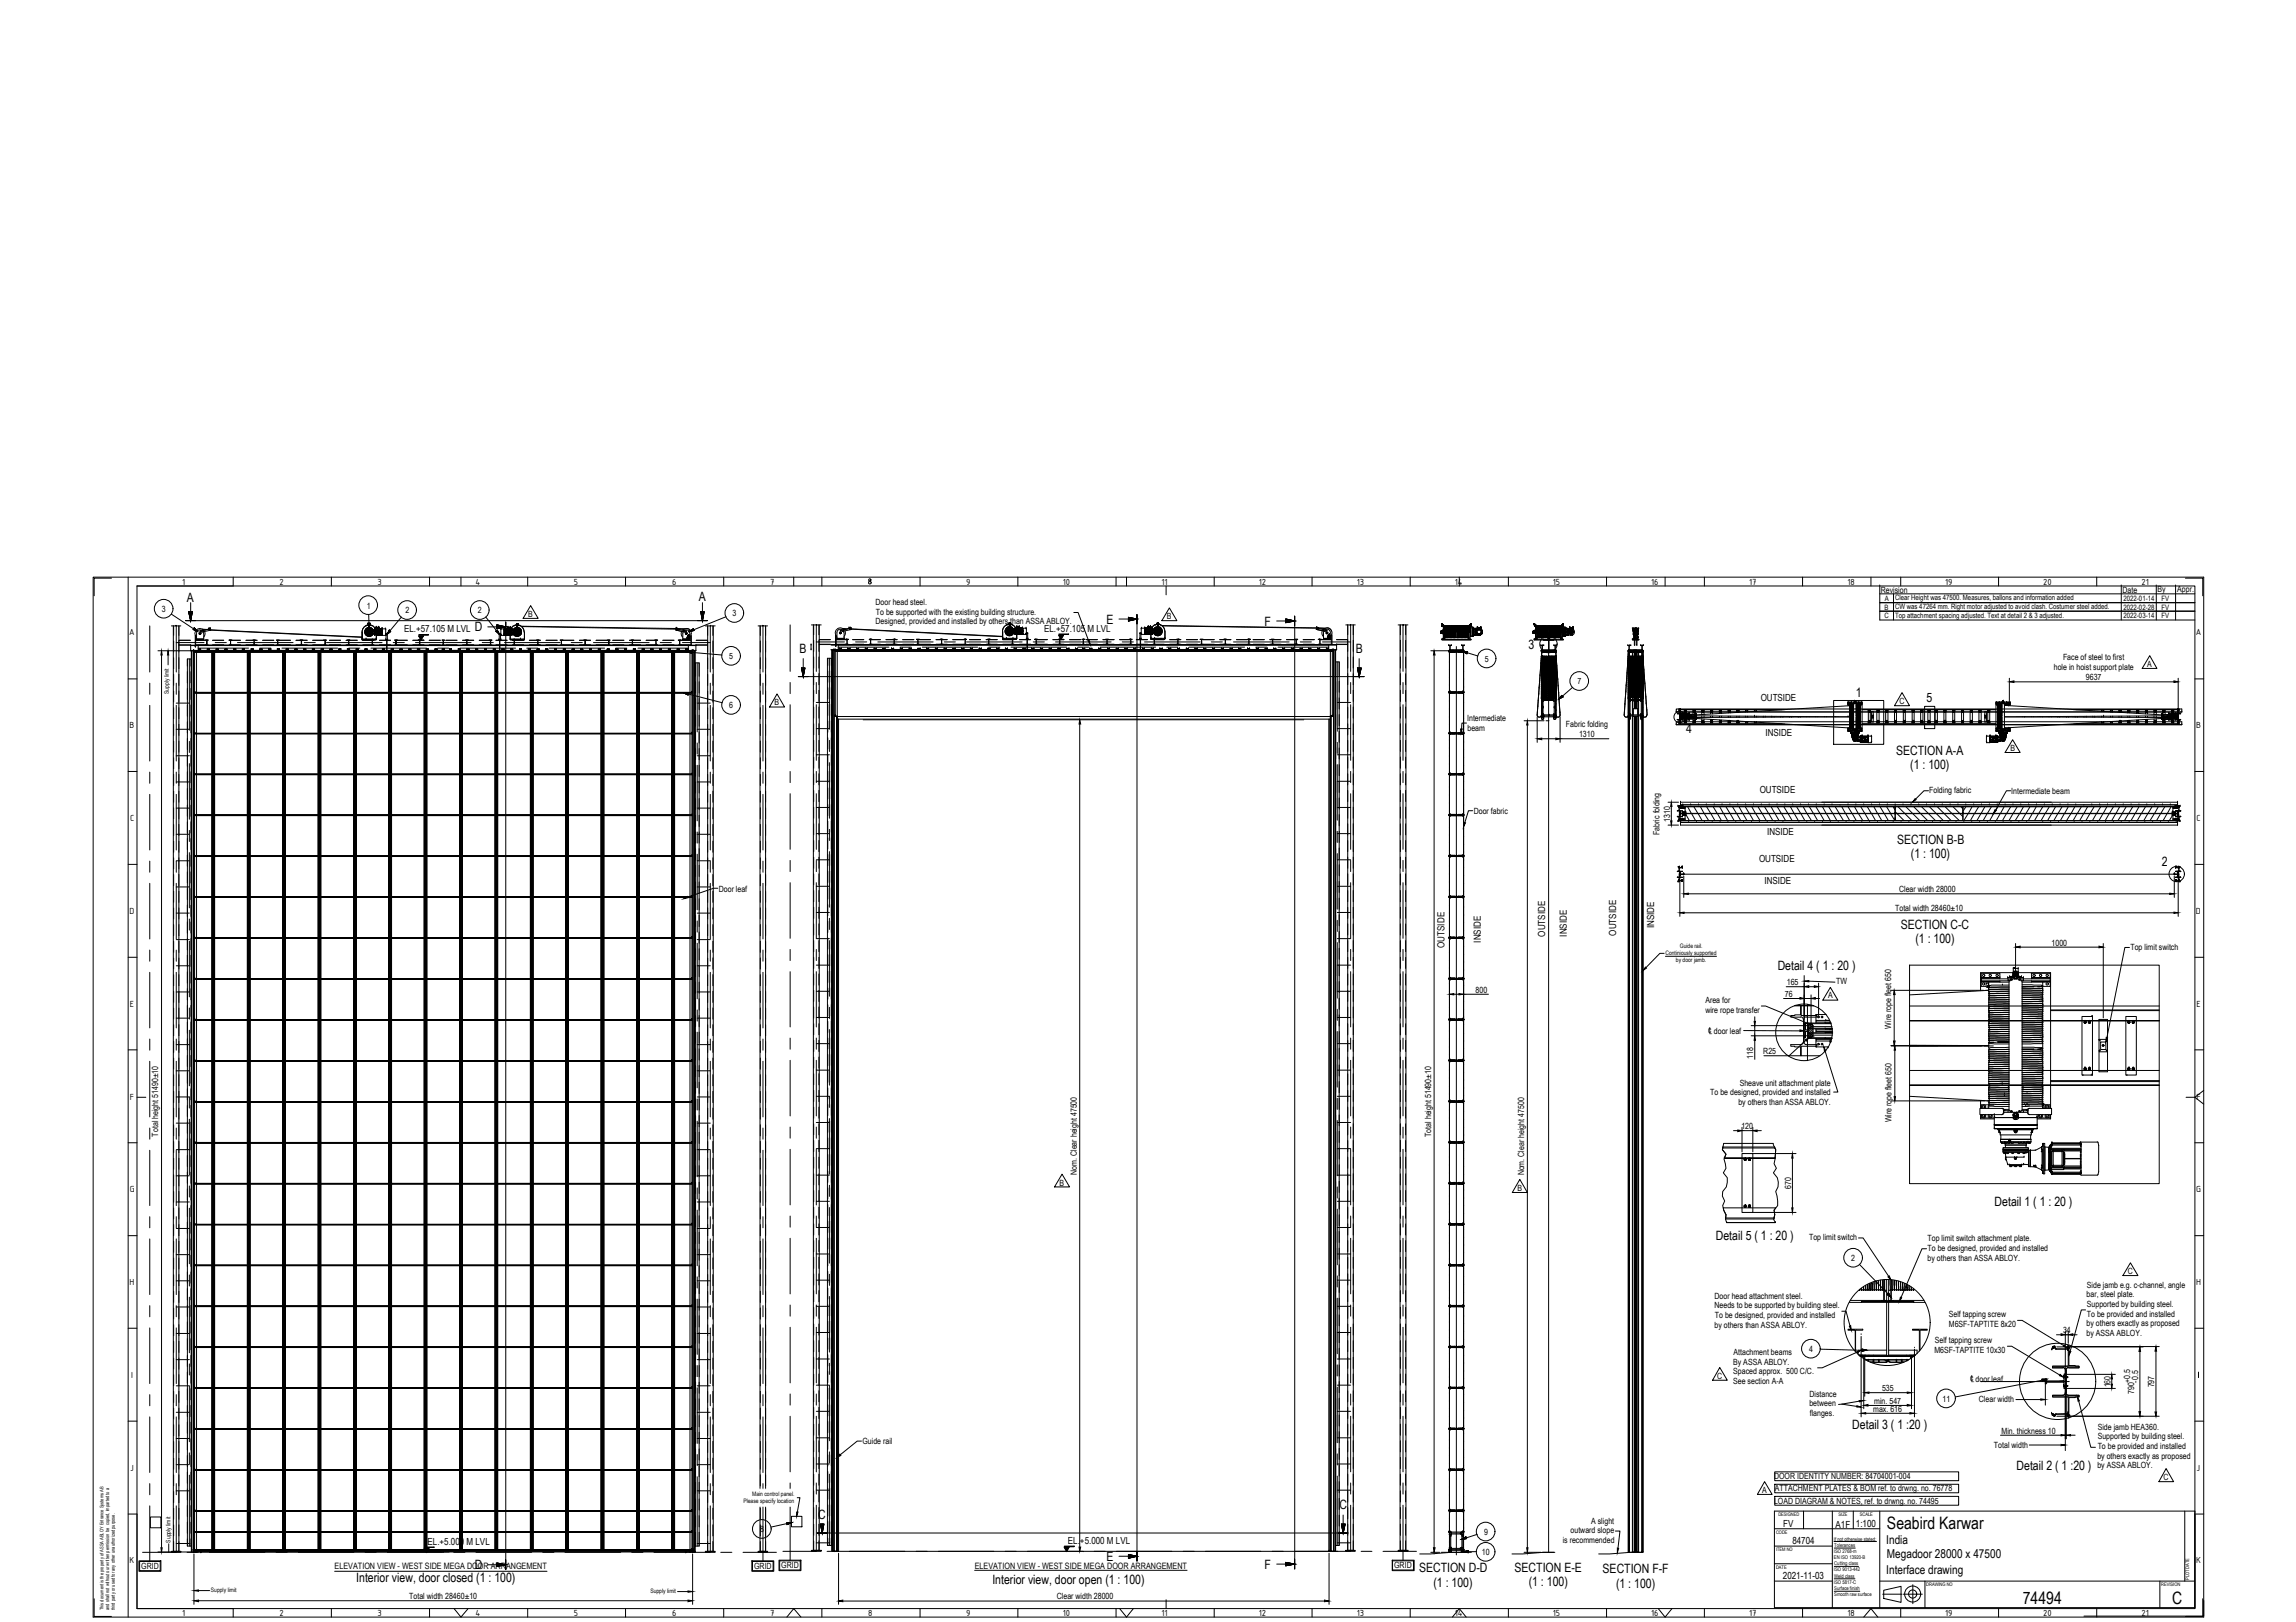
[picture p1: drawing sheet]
<svg xmlns="http://www.w3.org/2000/svg" width="297mm" height="210mm" viewBox="0 0 297 210" stroke-linecap="round" stroke-linejoin="round" font-family="sans-serif">
<defs><g id="words">
<g font-size="2.2">
<text x="244.1" y="197.9">Seabird Karwar</text>
<text x="261.7" y="207.5">74494</text>
<text x="281" y="207.6">C</text>
</g>
<g font-size="1.7">
<text x="24.2" y="77.9">A</text>
<text x="90.4" y="77.8">A</text>
<text x="61.4" y="81.7">D</text>
<text x="143.2" y="80.7">E</text>
<text x="163.6" y="81">F</text>
<text x="197.7" y="84">3</text>
<text x="103.4" y="84.5">B</text>
<text x="175.4" y="84.5">B</text>
<text x="218.1" y="94.8">4</text>
<text x="240.1" y="90.1">1</text>
<text x="249.2" y="90.9">5</text>
<text x="245.3" y="97.7">SECTION A-A</text>
<text x="247.1" y="99.5">(1 : 100)</text>
<text x="245.4" y="109.2">SECTION B-B</text>
<text x="247.2" y="111.1">(1 : 100)</text>
<text x="279.7" y="112.1">2</text>
<text x="230" y="125.5">Detail 4 ( 1 : 20 )</text>
<text x="245.9" y="120.2">SECTION C-C</text>
<text x="247.8" y="122.1">(1 : 100)</text>
<text x="222" y="160.4">Detail 5 ( 1 : 20 )</text>
<text x="258" y="156">Detail 1 ( 1 : 20 )</text>
<text x="239.6" y="184.9">Detail 3 ( 1 :20 )</text>
<text x="260.9" y="190.2">Detail 2 ( 1 :20 )</text>
<text x="105.9" y="196.5">C</text>
<text x="173.3" y="195.3">C</text>
<text x="61.4" y="203.1">D</text>
<text x="143.2" y="202">E</text>
<text x="163.6" y="203">F</text>
<text x="183.6" y="203.5">SECTION D-D</text>
<text x="195.9" y="203.4">SECTION E-E</text>
<text x="207.3" y="203.6">SECTION F-F</text>
<text x="46.1" y="204.7">Interior view, door closed (1 : 100)</text>
<text x="128.4" y="205">Interior view, door open (1 : 100)</text>
<text x="185.4" y="205.3">(1 : 100)</text>
<text x="197.8" y="205.3">(1 : 100)</text>
<text x="209.1" y="205.5">(1 : 100)</text>
</g>
<g font-size="1.6">
<text x="244" y="203.6">Interface drawing</text>
<text x="244" y="199.8">India</text>
<text x="244.1" y="201.6">Megadoor 28000 x 47500</text>
</g>
<g font-size="1.3">
<text x="52.3" y="81.8">EL.+57.105 M LVL</text>
<text x="135.1" y="81.8">EL.+57.105 M LVL</text>
<text x="227.8" y="90.7">OUTSIDE</text>
<text x="228.4" y="95.3">INSIDE</text>
<text x="227.7" y="102.6">OUTSIDE</text>
<text x="227.6" y="111.6">OUTSIDE</text>
<text x="228.6" y="108">INSIDE</text>
<text x="228.3" y="114.4">INSIDE</text>
<text x="186.9" y="122.7" transform="rotate(-90 186.9 122.7)">OUTSIDE</text>
<text x="191.6" y="122" transform="rotate(-90 191.6 122)">INSIDE</text>
<text x="199.9" y="121.2" transform="rotate(-90 199.9 121.2)">OUTSIDE</text>
<text x="202.7" y="121.2" transform="rotate(-90 202.7 121.2)">INSIDE</text>
<text x="209.1" y="121.1" transform="rotate(-90 209.1 121.1)">OUTSIDE</text>
<text x="214" y="120.2" transform="rotate(-90 214 120.2)">INSIDE</text>
<text x="230.7" y="197.6">FV</text>
<text x="237.5" y="197.7">A1F</text>
<text x="240.1" y="197.6">1:100</text>
<text x="55.3" y="199.9">EL.+5.000 M LVL</text>
<text x="138.2" y="199.8">EL.+5.000 M LVL</text>
<text x="231.9" y="199.9">84704</text>
<text x="230.7" y="204.4">2021-11-03</text>
</g>
<g font-size="1.2">
<text x="23.6" y="75.7">1</text>
<text x="36.2" y="75.7">2</text>
<text x="48.8" y="75.7">3</text>
<text x="61.5" y="75.7">4</text>
<text x="74.2" y="75.7">5</text>
<text x="86.9" y="75.7">6</text>
<text x="99.6" y="75.7">7</text>
<text x="125" y="75.7">9</text>
<text x="137.5" y="75.7">10</text>
<text x="150.3" y="75.7">11</text>
<text x="162.8" y="75.7">12</text>
<text x="175.5" y="75.7">13</text>
<text x="188.2" y="75.7">14</text>
<text x="200.9" y="75.7">15</text>
<text x="213.6" y="75.7">16</text>
<text x="226.3" y="75.7">17</text>
<text x="239" y="75.7">18</text>
<text x="251.7" y="75.7">19</text>
<text x="264.3" y="75.7">20</text>
<text x="277.1" y="75.7">21</text>
<text x="16.7" y="82.2">A</text>
<text x="284.1" y="82.2">A</text>
<text x="16.7" y="94.2">B</text>
<text x="284.1" y="94.2">B</text>
<text x="16.8" y="106.3">C</text>
<text x="284.2" y="106.3">C</text>
<text x="16.7" y="118.3">D</text>
<text x="284.1" y="118.3">D</text>
<text x="16.8" y="130.3">E</text>
<text x="284.2" y="130.3">E</text>
<text x="16.8" y="142.3">F</text>
<text x="284.2" y="142.3">F</text>
<text x="16.8" y="154.3">G</text>
<text x="284.1" y="154.3">G</text>
<text x="16.7" y="166.3">H</text>
<text x="284.1" y="166.3">H</text>
<text x="17" y="178.3">I</text>
<text x="16.8" y="190.3">J</text>
<text x="284.2" y="190.3">J</text>
<text x="16.7" y="202.3">K</text>
<text x="284.1" y="202.3">K</text>
<text x="23.6" y="209.1">1</text>
<text x="36.2" y="209.1">2</text>
<text x="48.8" y="209.1">3</text>
<text x="61.5" y="209.1">4</text>
<text x="74.2" y="209.1">5</text>
<text x="86.9" y="209.1">6</text>
<text x="99.6" y="209.1">7</text>
<text x="112.3" y="209.1">8</text>
<text x="125" y="209.1">9</text>
<text x="137.5" y="209.1">10</text>
<text x="150.3" y="209.1">11</text>
<text x="162.8" y="209.1">12</text>
<text x="175.5" y="209.1">13</text>
<text x="188.2" y="209.1">14</text>
<text x="200.9" y="209.1">15</text>
<text x="213.6" y="209.1">16</text>
<text x="226.3" y="209.1">17</text>
<text x="239" y="209.1">18</text>
<text x="251.7" y="209.1">19</text>
<text x="264.3" y="209.1">20</text>
<text x="277.1" y="209.1">21</text>
</g>
<g font-size="1.1">
<text x="243.3" y="76.7">Revision</text>
<text x="274.6" y="76.7">Date</text>
<text x="279.1" y="76.6">By</text>
<text x="281.7" y="76.6">Appr.</text>
<text x="20.9" y="79.2">3</text>
<text x="47.4" y="78.8">1</text>
<text x="52.5" y="79.3">2</text>
<text x="61.8" y="79.3">2</text>
<text x="68.3" y="79.9">B</text>
<text x="94.8" y="79.7">3</text>
<text x="113.3" y="78.3">Door head steel.</text>
<text x="113.3" y="80.8">Designed, provided and installed by others than ASSA ABLOY.</text>
<text x="113.3" y="79.6">To be supported with the existing building structure.</text>
<text x="150.9" y="80.1">B</text>
<text x="94.3" y="85.3">5</text>
<text x="192.1" y="85.6">5</text>
<text x="204.1" y="88.6">7</text>
<text x="265.7" y="86.7">hole in hoist support plate</text>
<text x="266.9" y="85.4">Face of steel to first</text>
<text x="269.9" y="88">9637</text>
<text x="277.8" y="86.3">A</text>
<text x="94.3" y="91.6">6</text>
<text x="100.2" y="91.3">B</text>
<text x="189.8" y="93.3">Intermediate</text>
<text x="189.9" y="94.6">beam</text>
<text x="202.6" y="94.1">Fabric folding</text>
<text x="204.3" y="95.4">1310</text>
<text x="245.7" y="91.1">C</text>
<text x="260.1" y="97.2">B</text>
<text x="190.7" y="105.3">Door fabric</text>
<text x="216.1" y="106.3" transform="rotate(-90 216.1 106.3)">1310</text>
<text x="249.6" y="102.6">Folding fabric</text>
<text x="260.2" y="102.7">Intermediate beam</text>
<text x="214.7" y="108" transform="rotate(-90 214.7 108)">Fabric folding</text>
<text x="93" y="115.4">Door leaf</text>
<text x="245.2" y="118">Total width 28460±10</text>
<text x="245.7" y="115.5">Clear width 28000</text>
<text x="265.4" y="122.4">1000</text>
<text x="275.6" y="122.9">Top limit switch</text>
<text x="190.9" y="128.5">800</text>
<text x="220.6" y="129.9">Area for</text>
<text x="220.6" y="131.1">wire rope transfer</text>
<text x="230.9" y="129">76</text>
<text x="231.2" y="127.5">165</text>
<text x="236.5" y="129.2">A</text>
<text x="237.6" y="127.4">TW</text>
<text x="220.9" y="133.8">℄door leaf</text>
<text x="226.8" y="137" transform="rotate(-90 226.8 137)">118</text>
<text x="228.1" y="136.4">R25</text>
<text x="244.7" y="133.1" transform="rotate(-90 244.7 133.1)">Wire rope fleet 650</text>
<text x="221.3" y="141.7">To be designed, provided and installed</text>
<text x="224.9" y="143">by others than ASSA ABLOY.</text>
<text x="225.1" y="140.5">Sheave unit attachment plate</text>
<text x="20.5" y="147.1" transform="rotate(-90 20.5 147.1)">Total height 51490±10</text>
<text x="185.2" y="147.1" transform="rotate(-90 185.2 147.1)">Total height 51490±10</text>
<text x="225.3" y="146.1">120</text>
<text x="244.7" y="145.3" transform="rotate(-90 244.7 145.3)">Wire rope fleet 650</text>
<text x="137.1" y="153.4">B</text>
<text x="139.3" y="152" transform="rotate(-90 139.3 152)">Nom. Clear height 47500</text>
<text x="196.3" y="154.1">B</text>
<text x="197.2" y="152.1" transform="rotate(-90 197.2 152.1)">Nom. Clear height 47500</text>
<text x="231.7" y="153.9" transform="rotate(-90 231.7 153.9)">670</text>
<text x="234" y="160.5">Top limit switch</text>
<text x="249.4" y="160.6">Top limit switch attachment plate.</text>
<text x="249.4" y="161.9">To be designed, provided and installed</text>
<text x="239.5" y="163.2">2</text>
<text x="249.4" y="163.1">by others than ASSA ABLOY.</text>
<text x="269.9" y="167.9">bar, steel plate.</text>
<text x="270" y="166.7">Side jamb e.g. c-channel, angle</text>
<text x="275.3" y="164.9">C</text>
<text x="221.8" y="168.1">Door head attachment steel.</text>
<text x="221.8" y="169.3">Needs to be supported by building steel.</text>
<text x="221.8" y="171.8">by others than ASSA ABLOY.</text>
<text x="221.9" y="170.5">To be designed, provided and installed</text>
<text x="250.3" y="173.8">Self tapping screw</text>
<text x="252.1" y="170.5">Self tapping screw</text>
<text x="252.1" y="171.8">M6SF-TAPTITE 8x20</text>
<text x="266.9" y="172.5">34</text>
<text x="269.9" y="171.6">by others exactly as proposed</text>
<text x="269.9" y="172.9">by ASSA ABLOY.</text>
<text x="270" y="169.2">Supported by building steel.</text>
<text x="270" y="170.4">To be provided and installed</text>
<text x="222.2" y="178.4">C</text>
<text x="224.2" y="176.6">By ASSA ABLOY.</text>
<text x="224.2" y="177.9">Spaced approx. 500 C/C.</text>
<text x="224.2" y="179.1">See section A-A</text>
<text x="224.3" y="175.4">Attachment beams</text>
<text x="234" y="174.9">4</text>
<text x="250.3" y="175.1">M6SF-TAPTITE 10x30</text>
<text x="254.8" y="178.8">℄door leaf</text>
<text x="273" y="179.5" transform="rotate(-90 273 179.5)">160</text>
<text x="275.6" y="179" transform="rotate(-90 275.6 179)">+0.5</text>
<text x="276.6" y="178.9" transform="rotate(-90 276.6 178.9)">-0.5</text>
<text x="278.7" y="179.5" transform="rotate(-90 278.7 179.5)">797</text>
<text x="234.1" y="180.7">Distance</text>
<text x="234.1" y="182">between</text>
<text x="234.1" y="183.2">flanges.</text>
<text x="242.3" y="182.7">max. 616</text>
<text x="242.5" y="181.7">min. 547</text>
<text x="243.5" y="180.1">535</text>
<text x="251.3" y="181.4">11</text>
<text x="256" y="181.5">Clear width</text>
<text x="258.9" y="185.6">Min. thickness 10</text>
<text x="271.4" y="185.1">Side jamb HEA360.</text>
<text x="276.1" y="180.4" transform="rotate(-90 276.1 180.4)">790</text>
<text x="111.6" y="186.9">Guide rail</text>
<text x="229.5" y="191.4">DOOR IDENTITY NUMBER: 84704001-004</text>
<text x="258" y="187.4">Total width</text>
<text x="271.3" y="188.8">by others exactly as proposed</text>
<text x="271.3" y="190">by ASSA ABLOY.</text>
<text x="271.4" y="186.3">Supported by building steel.</text>
<text x="271.4" y="187.5">To be provided and installed</text>
<text x="279.9" y="191.5">C</text>
<text x="205.9" y="197.2">A slight</text>
<text x="228" y="193.2">A</text>
<text x="229.5" y="194.6">LOAD DIAGRAM &amp; NOTES, ref. to drwng. no. 74495</text>
<text x="229.6" y="193">ATTACHMENT PLATES &amp; BOM ref. to drwng. no. 76778</text>
<text x="18.3" y="203">GRID</text>
<text x="43.3" y="203.1">ELEVATION VIEW - WEST SIDE MEGA DOOR ARRANGEMENT</text>
<text x="97.6" y="203">GRID</text>
<text x="98.3" y="198.3">8</text>
<text x="101.1" y="203">GRID</text>
<text x="126.1" y="203">ELEVATION VIEW - WEST SIDE MEGA DOOR ARRANGEMENT</text>
<text x="180.4" y="203">GRID</text>
<text x="191.7" y="201.2">10</text>
<text x="192" y="198.6">9</text>
<text x="202.2" y="199.7">is recommended</text>
<text x="203.2" y="198.4">outward slope</text>
<text x="52.9" y="207">Total width 28460±10</text>
<text x="136.7" y="207">Clear width 28000</text>
</g>
<g font-size="1">
<text x="243.8" y="77.7">A</text>
<text x="245.2" y="77.7">Clear Height was 47500. Measures, ballons and information added</text>
<text x="274.7" y="77.7">2022-01-14</text>
<text x="279.6" y="77.7">FV</text>
<text x="243.8" y="78.9">B</text>
<text x="243.8" y="80">C</text>
<text x="245.2" y="78.8">CW was 47264 mm. Right motor adjusted to avoid clash. Costumer steel added.</text>
<text x="245.2" y="79.9">Top attachment spacing adjusted. Text at detail 2 &amp; 3 adjusted.</text>
<text x="274.7" y="78.9">2022-02-28</text>
<text x="274.7" y="80">2022-03-14</text>
<text x="279.6" y="78.9">FV</text>
<text x="279.6" y="80">FV</text>
</g>
<g font-size=".8">
<text x="21.8" y="89.8" transform="rotate(-90 21.8 89.8)">Supply limit</text>
<text x="215.5" y="123.6">Continiously supported</text>
<text x="216.8" y="124.5">by door jamb.</text>
<text x="217.3" y="122.7">Guide rail.</text>
<text x="96.2" y="194.5">Please specify location</text>
<text x="97.3" y="193.6">Main control panel.</text>
<text x="22" y="199.6" transform="rotate(-90 22 199.6)">Supply limit</text>
<text x="27.3" y="206">Supply limit</text>
<text x="84.1" y="206.2">Supply limit</text>
</g>
<g font-size=".7">
<text x="237.3" y="199.4">If not otherwise stated:</text>
<text x="237.3" y="201">ISO 2768-m</text>
<text x="237.3" y="201.7">EN ISO 13920-B</text>
<text x="237.3" y="203.3">ISO 9013-442</text>
<text x="237.3" y="200.2">Tolerances</text>
<text x="237.3" y="202.6">Cutting class</text>
<text x="237.3" y="204.9">ISO 5817-C</text>
<text x="237.3" y="204.2">Weld class</text>
<text x="237.3" y="205.8">Surface finish</text>
<text x="237.3" y="206.6">Smooth raw surface</text>
</g>
<g font-size=".6">
<text x="230.1" y="196.2">DESIGNED</text>
<text x="237.9" y="196.2">SIZE</text>
<text x="240.6" y="196.2">SCALE</text>
<text x="229.8" y="198.5">CODE</text>
<text x="229.8" y="200.8">ITEM NO</text>
<text x="229.8" y="203">DATE</text>
<text x="13.4" y="208.4" transform="rotate(-90 13.4 208.4)">This document is the property of ASSA ABLOY Entrance Systems AB</text>
<text x="14.1" y="208.4" transform="rotate(-90 14.1 208.4)">and shall not without our written permission be copied, imparted to a</text>
<text x="14.8" y="208.4" transform="rotate(-90 14.8 208.4)">third party or used for any other unauthorized purpose.</text>
<text x="249.2" y="205.3">DRAWING NO</text>
<text x="279.6" y="205.3">REVISION</text>
<text x="283.2" y="204.5" transform="rotate(-90 283.2 204.5)">PLOT DATE</text>
</g>
</g></defs>
<!-- layer: Phantom Lines(ISO) -->
<g fill="none" stroke="#000" stroke-width=".13">
<path d="M24.7 83.5h65.3zM24.7 83.5h.1M24.8 84.2v116.6v-116.6M25 84.2v116.6h-.2M25.4 84.2v116.6h-.4M89.3 84.2v116.6h.3M89.6 84.2v116.6h.2M89.8 84.2v116.6h.1v-116.6M90 83.5h.1M90 83.5v.7h-65.3M90 83.5h-65.3v.7h65.3M104.9 83.5h.1"/>
<path d="M104.9 83.5v.6M104.9 84.1h.1M104.9 83.4v.1M107.5 84.1h65.4M107.5 83.4l65.4 .1M107.5 83.5h65.4M107.6 84.1v116.7h.1v-116.7M107.9 84.1v116.7h-.2M108.3 84.1v116.7h-.4M172.1 84.1v116.7h.4M172.5 84.1v116.7h.2M172.7 84.1v116.7h.1v-116.7"/>
<path d="M172.9 83.5h.1M172.9 83.5v.6M172.9 84.1h.1M187.4 83.5h.1M187.4 83.5h.4M187.6 83.6h.1M187.6 84.2h.1M187.6 84.2h-.2h.4h-.2M187.6 83.6v.6M187.8 83.5h.1M189.1 83.5h.1M189.1 83.5h.3"/>
<path d="M189.2 83.6h.1M189.2 84.2h.1M189.2 84.2h-.1h.3h-.1M189.3 83.6v.6M189.3 83.6h.1M189.3 84.2h.1M189.4 83.5h.1M199.3 83.5h.1M199.3 83.5h.4M199.5 83.6h.1M199.5 84.2h.1M199.5 84.2h-.2h.4h-.1"/>
<path d="M199.5 83.6v.6M199.6 84.2h.1M199.7 83.5h.1M201 83.5h.1M201 83.5h.4M201.2 83.6h.1M201.2 84.2h.1M201.2 84.2h-.2h.4h-.2M201.2 83.6v.6M201.4 83.5h.1M210.6 83.5h.1M210.6 83.5h.4"/>
<path d="M210.6 84.2v116.7h.6M210.7 84.2h.1M210.7 84.2h-.1h.4h-.2M210.8 83.6h.1M210.8 83.6v.6M210.8 84.2h.1M211 83.5h.1M211 84.2h1.2M211.2 84.2v116.7M211.2 84.2v116.7h.7M211.3 90.4h.6v.3h-.6zM211.9 84.2l.1 116.7"/>
<path d="M212 84.2v116.7h.6v-116.7M212.2 83.5h.1M212.2 83.5h.4M212.4 83.6h.1M212.4 84.2h.1M212.4 84.2h-.2h.4h-.1M212.4 83.6v.6M212.5 83.6h.1M212.5 83.6v.6M212.5 84.2h.1M212.6 83.5h.1M216.9 93.8h.1"/>
<path d="M216.9 93.8v-.4h65.4v.4M216.9 92.1h.1M216.9 92.1h65.4M216.9 92.1v-.3h65.4v.3M216.9 93.8h65.4M217.1 92.3h.1v-.2v.2h.5l-.3 .1M217.1 92.3l-.1 .1h.2M217.1 92.3h.1M217.2 92.4h.1M217.2 93.1h-.2l.2 .1v.2v-.3h.5h-.3M217.3 92.5v.6M217.3 93l-.1 .1"/>
<path d="M217.3 93v.1M273 93.4h.3M281.5 93.1l.3-.1 .3 .1-.2 .1v.2v-.3zM281.5 92.3h.4v-.2v.2l.2 .1h-.3zM281.8 92.5v.6M282.1 92.3h.1M282.3 93.8h.1M282.3 92.1h.1M217.1 104.3h.1v.6h.5l-.3 .1M217.1 106.3h.1M217.1 104.3h.1M217.1 104.3h.1v.6l-.2 .1h.2"/>
<path d="M217.1 114.1h.1M217.1 113.6h.1v.5h-.1M217.1 113.6h.1M217.2 105.6h.1M217.2 104.9l.1 .1M217.2 112.7h.1M217.2 113.5h.1M217.2 105.6h-.2l.2 .1v.6h-.1M217.2 112.8h-.2l.2-.1v-.5h-.1h.1v.5h.5l-.3 .1M217.2 113.5h-.2l.1 .1M217.3 105v.6M217.3 112.8v.6"/>
<path d="M217.3 104.9v.1M217.4 105.6l.3 .1h-.5v.6h-.1M217.4 113.5l.3 .1h-.5v.5h-.1M217.7 105.4h.1M217.7 105.3h.1M217.7 105.3v.2v-.2M217.7 105.5h.1M217.7 105.3v-.2v.2M217.7 105.1h.1M217.7 105.2v.1M217.7 105.2h.1M217.7 105.3v.1"/>
<path d="M217.7 105.3l.1 .2 .2 .1M217.7 105.3l.3 .1M218 105h.1v.6h-.1zM218 105.6h.1M218 105l-.2 .1-.1 .2M218 105.2l-.3 .1M218 105h.1M281 105h.1v.6h-.1zM281.1 105l.2 .1 .1 .2M281.1 105.2l.3 .1M281.1 105h.1M281.1 105.6h.1"/>
<path d="M281.4 105.3h.1M281.4 105.3l-.1 .2-.2 .1M281.4 105.3l-.3 .1M281.4 105.2h.1M281.4 105.1l.1 .2zM281.4 105.3l.1 .2zM281.4 105.4h.1M281.5 105.6h.6l-.2 .1v.6h.2h-.2v-.6zM281.5 105.2h.1M281.5 105.3h.1M281.5 105.4h.1M281.7 104.9l.1 .1"/>
<path d="M281.7 112.7h.2M281.7 113.5h.2M281.8 112.8l-.3-.1h.4v-.5h.2h-.2v.5l.2 .1h-.2M281.8 113.5l-.3 .1h.4v.5h.2M281.8 105v.6M281.8 112.8v.6M281.9 104.9l-.1 .1M281.9 113.5h.2v.1M282.1 104.3h-.2v.6h-.4l.3 .1M282.1 106.3h.1M282.1 104.3h-.2v.6l.2 .1h-.2M282.1 104.3h.1"/>
<path d="M282.1 114.1h.1M282.1 113.6h-.2v.5h.2M282.1 113.6h.1M231.3 136.6h4.2M232.2 130.1h2.4M232.9 130.1v1.2l-1.2 .1v.2h1.3M233 131.6l.2 .1 .1 .2M233 135.2h-1.3v.2l1.2 .1v1.1M233 130.1v1.3h2.1v.2h-1.4M233.3 134.9l-.2 .2-.1 .1M233.3 131.9v3M233.4 134.9l.1 .2 .2 .1"/>
<path d="M233.4 131.9v3M233.7 131.6l-.3 .1v.2M233.7 135.2h1.4v.2h-2.1v1.2M247 130.2h32.3M247 138.5h32.3M279.3 132.1h-32.3h32.3M223.1 149.9h.1M223.1 149.9l.2-.5-.5-.6 .2-.8h6.4l.3 .8-.1 1.1M223.4 158.2l-.1-.4v-.6l-.3-.6v-.3h6.7l-.2 .3 .1 .6-.1 .6 .2 .4M223.4 158.2h.1M229.6 149.9h.1M229.6 149.9h-6.5h6.5"/>
<path d="M229.7 158.2h.1M229.7 158.2h-6.3h6.3M279.3 140.4h-32.3h32.3M239.9 172.1l.1 .1M239.9 172.1h-.8v-.1h1.9v.1h-.8M240 172.2v2.7M240.1 172.2v2.7M240.2 172.1l-.1 .1M240.5 175.4h.5v.1h-.3M247.8 175.4h-.4v.1h.3M248.2 172.1l.1 .1M248.2 172.1h-.8v-.1h1.9v.1h-.8"/>
<path d="M248.3 172.2v2.7M248.4 172.2v2.5M248.5 172.1l-.1 .1M266.9 177h.1l.2 .3M267.2 177.3v3M267.3 177.3v3M267.6 174.1v2.7h-2.1v.2h1.4M267.6 177h-.2l-.1 .3M267.7 174.1v2.6l1.3 .1v.2h-1.4M266.9 180.6h-1.4v.2h2.1v2.7M267.2 180.2l-.2 .3-.1 .1M267.3 180.2l.1 .3 .2 .1h1.4v.2l-1.3 .1v2.6"/>
<path d="M211.2 200.9h.1"/>
</g>
<!-- layer: Visible Edges(ISO) -->
<g fill="none" stroke="#000" stroke-width=".13">
<path d="M25 84.2h.1M25 84.2h64.6M25 84.2v116.6M25.2 84.3h.1M25.2 89.6h.1M25.2 95h.1M25.2 94.9h.1M25.2 84.2v26.6M25.2 84.3h64.3M25.2 84.4h64.3M25.2 89.6h64.3M25.2 89.7h64.3"/>
<path d="M25.2 94.9h64.3M25.2 95h64.3M25.3 83.7h.1M25.3 82.2v1.5M25.4 82.7h1v.1h-1zM25.4 82.7h.1M25.7 84h.1M25.7 84v.2h.3l-.1-.2M25.7 84.1h.1M25.7 84.2h.2M25.7 84.2h.1M25.7 84v.1"/>
<path d="M25.8 84.2h.1M25.8 84.1h.1M25.8 84.1v.1M25.9 84.2h.1M25.9 84.1h.1M25.9 84.1v.1M25.9 81.6v.2M25.9 81.7h.1M25.9 84h.1M25.9 84v.1M26.1 81.8h.1M26.1 81.8h.2"/>
<path d="M26.1 81.8h-.2M26.1 81.4l.7 .1M26.2 81.6a.44 .44 0 0 0-.5-.1 .44 .44 0 0 0-.3 .5v.7M26.2 81.6h.1M26.2 81.6l-.3 .1M26.3 81.7v.3M26.3 81.6h.1M26.3 81.8h.1M26.3 81.5h.4M26.3 82.7h-.9h1M26.4 82v.7M26.5 81.7v.5l-.2 .3"/>
<path d="M26.6 81.5h-.2a.66 .66 0 0 0-1 0 .66 .66 0 0 0 0 1M26.8 84h.1M26.8 84v.2h.3v-.2M26.8 84v.1M26.8 84.2h.1M26.9 84.1h.1M26.9 84.2h.1M26.9 84.1v.1M27 81.3h.2zM27 81.4h.1M27 84.2h.1M27 84.1h.1"/>
<path d="M27 84.1v.1M27.1 81.4h.1M27.1 81.5h.1M27.1 84h.1M27.1 84v.1M27.1 84.2h.1M27.2 81.4h.1M27.2 81.5h-.1M27.2 81.5h.1M27.2 81.5l-.1 .1M27.2 81.4l-.4 .1M27.2 81.3l-.2 .1"/>
<path d="M27.2 81.5v-.1l-.9 .2M27.2 81.4v.1l19.6 .9M27.2 81.5l19.6 1M27.2 81.5l-.9 .3M28 84h.1M28 84v.2h.2v-.2M28 84v.1M28 84.2h.1M28 84.1h.1M28 84.2h.2M28 84.1v.1M28.1 84.2h.1"/>
<path d="M28.1 84.1h.1M28.1 84.1v.1M28.2 84.1h.1M28.2 84.2h.1M28.2 84.1v.1M28.2 84h.1M28.2 84v.1M29.1 84.1h.1M29.1 84h.1M29.1 84v.2h.3v-.2M29.1 84.2h.2M29.1 84v.1"/>
<path d="M29.2 84.2h.1M29.2 84.1h.1M29.2 84.1v.1M29.3 84.2h.1M29.3 84.1h.1M29.3 84.1l-.1 .1M29.3 84.1v.1M29.4 84h.1M29.4 84l-.1 .1M30.2 84h.1M30.2 84v.2h.3v-.2M30.3 84.1h.1"/>
<path d="M30.3 84.2h.2M30.3 84.2h.1M30.3 84v.1M30.3 84.1v.1M30.4 84.2h.1M30.4 84.1h.1M30.4 84.1v.1M30.5 84.1h.1M30.5 84v.1M30.5 84h.1M31.4 84h.1M31.4 84v.2h.2v-.2"/>
<path d="M31.4 84v.1M31.4 84.1h.1M31.4 84.2h.1M31.4 84.1v.1M31.5 84.2h.1M31.5 84.1h.1M31.5 84.1v.1M31.6 84.1h.1M31.6 84.2h-.2M31.6 84.2h.1M31.6 84.1v.1M31.6 84h.1"/>
<path d="M31.6 84v.1M32.5 84h.1M32.5 84v.2h.3v-.2M32.5 84v.1M32.5 84.2h.1M32.5 84.1h.1M32.5 84.2h.2M32.5 84.1v.1M32.6 84.2h.1M32.6 84.1h.1M32.6 84.1v.1M32.7 84.2h.1"/>
<path d="M32.7 84.1h.1M32.7 84.1v.1M32.8 84h.1M32.8 84v.1M32.8 84.2h.1M33.6 84h.1M33.6 84v.2h.3v-.2M33.6 84v.1M33.6 84.2h.1M33.7 84.1h.1M33.7 84.2h.1M33.7 84.2h.2"/>
<path d="M33.7 84.1v.1M33.8 84.2h.1M33.8 84.1h.1M33.8 84.1v.1M33.9 84.1h.1M33.9 84.2h.1M33.9 84.1v.1M33.9 84h.1M33.9 84v.1M34.7 84h.1M34.7 84v.2h.3v-.2M34.8 84.1h.1"/>
<path d="M34.8 84.2h.2M34.8 84v.1M34.8 84.2h.1M34.8 84.1v.1M34.9 84.2h.1M34.9 84.1h.1M34.9 84.1v.1M35 84.2h.1M35 84.1h.1M35 84.1v.1M35 84v.1M35 84h.1"/>
<path d="M35.9 84h.1M35.9 84v.2h.2v-.2M35.9 84v.1M35.9 84.1h.1M35.9 84.2h.1M35.9 84.1v.1M36 84.2h.1M36 84.1h.1M36 84.1v.1M36.1 84.2h.1M36.1 84.1h.1M36.1 84.1v.1"/>
<path d="M36.1 84.2h-.2M36.1 84h.1M36.1 84v.1M37 84h.1M37 84v.2h.3v-.2M37 84v.1M37 84.2h.1M37.1 84.1h.1M37.1 84.2h.1M37.1 84.1v.1M37.2 84.2h.1M37.2 84.1h.1"/>
<path d="M37.2 84.1v.1M37.3 84h.1M37.3 84v.1M37.3 84.2h.1M38.2 84h.1M38.2 84v.2h.2v-.2M38.2 84v.1M38.2 84.2h.1M38.2 84.1h.1M38.2 84.2h.2M38.2 84.1v.1M38.3 84.2h.1"/>
<path d="M38.3 84.1h.1M38.3 84.1v.1M38.4 84.1h.1M38.4 84.2h.1M38.4 84.1v.1M38.4 84h.1M38.4 84v.1M39.3 84h.1M39.3 84v.2h.3v-.2M39.3 84.1h.1M39.3 84.2h.2M39.3 84v.1"/>
<path d="M39.4 84.2h.1M39.4 84.1h.1M39.4 84.1v.1M39.5 84.2h.1M39.5 84.1h.1M39.5 84.1v.1M39.5 84v.1M39.6 84h.1M40.4 84h.1M40.4 84v.2h.3v-.2M40.4 84l.1 .1M40.5 84.1h.1"/>
<path d="M40.5 84.2h.1M40.5 84.1v.1M40.6 84.2h.1M40.6 84.1h.1M40.6 84.1v.1M40.6 84.2h-.1M40.7 84h.1M40.7 84v.1M40.7 84.2h.1M41.6 84h.1M41.6 84v.2h.2v-.2M41.6 84v.1"/>
<path d="M41.6 84.2h.1M41.6 84.1h.1M41.6 84.2h.2M41.6 84.1v.1M41.7 84.2h.1M41.7 84.1h.1M41.7 84.1v.1M41.8 84.1h.1M41.8 84.2h.1M41.8 84.1v.1M41.8 84h.1M41.8 84v.1"/>
<path d="M42.7 84h.1M42.7 84v.2h.3v-.2M42.7 84v.1M42.7 84.2h.1M42.7 84.1h.1M42.7 84.2h.2M42.7 84.1v.1M42.8 84.2h.1M42.8 84.1h.1M42.8 84.1v.1M42.9 84.2h.1M42.9 84.1h.1"/>
<path d="M42.9 84.1v.1M43 84h.1M43 84l-.1 .1M43.8 84.1h.1M43.8 84h.1M43.8 84v.2h.3v-.2M43.8 84.2h.3M43.8 84v.1M43.9 84.2h.1M43.9 84.1h.1M43.9 84.1v.1M44 84.2h.1"/>
<path d="M44 84.1h.1M44 84.1v.1M44.1 84.1h.1M44.1 84.2h.1M44.1 84v.1M44.1 84h.1M44.9 84h.1M44.9 84v.2h.3v-.2M45 84.1h.1M45 84.2h.2M45 84.2h.1M45 84.1v.1"/>
<path d="M45 84v.1M45.1 84.2h.1M45.1 84.1h.1M45.1 84.1v.1M45.2 84.2h.1M45.2 84.1h.1M45.2 84.1v.1M45.2 84h.1M45.2 84v.1M46.1 84h.1M46.1 84v.2h.2v-.2M46.1 84v.1"/>
<path d="M46.1 84.2h.1M46.1 84.1h.1M46.1 84.2h.2M46.1 84.1v.1M46.2 84.2h.1M46.2 84.1h.1M46.2 84.1l-.1 .1M46.2 84.1v.1M46.3 84.2h.1M46.3 84.1h.1M46.3 84.1v.1M46.3 84h.1"/>
<path d="M46.3 84v.1M46.8 82.7v.1h1.9h-1.9M46.8 82.7h.6v.1M46.8 82.7h.1M46.8 82.7v-.9v.9M47.2 84h.1M47.2 84v.2h.3v-.2M47.2 84v.1M47.2 84.2h.1M47.3 81.7h.1M47.3 81.9h.1M47.3 84.1h.1"/>
<path d="M47.3 84.2h.1M47.3 84.1v.1M47.3 82.1h.1M47.3 81.8h.1M47.3 81.6h.1M47.3 82h.1M47.3 81.5h.1M47.3 81.8l.1 .2 .3 .2-.3-.2zM47.4 82.1h.1M47.4 81.8h.1M47.4 81.5h.1M47.4 82.7h.1"/>
<path d="M47.4 82.7h.8M47.4 81.9h.1M47.4 81.7h.1M47.4 84.2h.1M47.4 84.1h.1M47.4 84.1v.1M47.4 82h.1M47.4 81.6h.1M47.4 81.4h.1M47.4 82.2h.1M47.4 80.9a.91 .91 0 0 0-.6 .9M47.4 80.9v.1"/>
<path d="M47.4 81.7l.1 .1M47.5 81.7h.1M47.5 81.9h.1M47.5 82.1h.1M47.5 81.6h.1M47.5 81.5h.1M47.5 84h.1M47.5 81.8h.1M47.5 81.7v.1M47.5 84v.1M47.5 84.2h.1M47.5 81.8l.1 .2 .1 .1"/>
<path d="M47.5 82h.1M47.5 81.4h.1M47.5 82.2h.1M47.6 80.9h-.2M47.6 81.6h.1M47.6 82h.1M47.6 82.1h.1M47.6 81.5h.1M47.6 81.3h.1M47.6 82.3h.1M47.6 81.5l.1-.1-.1 .1M47.6 81.4h.1"/>
<path d="M47.6 80.9h.1M47.6 81.4v.1M47.6 81.4a.4 .4 0 0 0-.2 .5 .4 .4 0 0 0 .5 .3M47.6 81.8l.2-.2 .1 .2M47.6 81.8l.2 .1M47.6 81h.1M47.6 81.8h.1M47.6 81.4h.2l.3 .2-.1-.2h-.4M47.7 81.8h.1M47.7 81.9h.1M47.7 81.5h.1M47.7 82.1h.1"/>
<path d="M47.7 81.4v.1M47.7 81.4h.1M47.7 80.9h.1M47.7 81.3h.1M47.7 82.3h.1M47.7 80.8h.1M47.7 81h.1M47.7 80.8v.2M47.7 81.3l-.3 .3-.1 .2M47.7 81.5l-.1 .1-.1 .2M47.7 80.9v.1M47.7 81.7h.1"/>
<path d="M47.8 81.5h.1M47.7 82.2h.1M47.7 80.9h.2M47.7 81.3v.1M47.7 82.2v.1M47.8 81h.1M47.8 80.9v.1M47.8 81.9h.1M47.8 81.7h.1M47.8 82.1h.1M47.8 81.3h.1M47.8 82.3h.1"/>
<path d="M47.8 81.4h.1M47.8 82.2h.1M47.8 80.9h.1M47.8 80.8h.1M47.8 81.3v.1M47.8 82.2v.1M47.8 81.5l.2 .1M47.8 81.3l.4 .3M47.8 80.8v.2M47.9 81.8h.1M47.9 81.7h.1M47.9 81.5h.1"/>
<path d="M47.9 82.1h.1M47.9 81.8l-.1 .1M47.9 80.9h.1M47.9 81h.1M47.9 82.2h.1M47.9 81.6h.1M47.9 82h.1M47.9 82.3h.1M47.9 81.3h.1M47.9 82h.2M47.9 82.1v.1M47.9 81.6h.2"/>
<path d="M48 80.9h.1M48 81.9l-.2 .2M48 81.6h.1M48 82h.1M48 81.5h.1M48 82.1h.1M48 82.2h.1M48 81.4h.1M48 81.6a.32 .32 0 0 0-.4-.1 .32 .32 0 0 0 0 .5 .32 .32 0 0 0 .4-.1M48.1 81.6h.1M48.1 82h.1M48.1 82.2h.1"/>
<path d="M48.1 81.4h.1M48.1 80.9l.2 .2 .3 .4M48.1 80.9v.1M48.1 82h.2M48.1 82l-.2 .1M48.1 82.1h.1M48.1 81.5h.1M48.1 81.6v.4M48.2 82l-.4 .2M48.2 82v-.4v.4M48.2 82h.1M48.2 82.1h.1"/>
<path d="M48.2 81.5h.1M48.2 82.8v-.1h.5v.1M48.2 81.6h.1M48.2 81.6v.4M48.2 81.7h.1M48.3 81.6a.57 .57 0 0 0-.9-.3 .57 .57 0 0 0 0 .9 .57 .57 0 0 0 .9-.2M48.3 81.7h.1M48.3 81.7v.1M48.3 81.8h.1M48.3 81.6h.1M48.3 82h.1M48.3 81.6h-.2v.4"/>
<path d="M48.3 82l.2 .1M48.4 84.1h.1M48.4 84h.1M48.4 84l-.1 .2h.3v-.2M48.4 84.2h.2M48.4 84v.1M48.4 81.5h.1M48.4 82h.1M48.4 82.1h.1M48.4 81.6h.1M48.4 84.2h.1M48.4 82l.1 .1"/>
<path d="M48.4 84.1v.1M48.5 81.5h.1M48.5 82.1h.1M48.5 81.6h.1M48.5 82h.1M48.5 82.2h.1M48.5 81.4h.1M48.5 84.2h.1M48.5 84.1h.1M48.5 81.4v.8M48.5 84.1v.1M48.5 81.5l-.1 .1"/>
<path d="M48.5 81.5h-.1M48.5 81.5l-.2 .1M48.5 81.4v.8v-.8M48.5 84.1l.1 .1M48.6 84.1h.1M48.6 84.2h.1M48.6 84v.1M48.6 82.1h.1M48.6 82h.1M48.6 82v-.4v.5M48.6 81.6h.1M48.6 81.5h.1"/>
<path d="M48.6 81.6h.8M48.6 81.5h-.1v.6h.1M48.6 84h.1M48.6 81.5l.1 .6M48.6 81.5h.9M48.6 82.1h.9M48.7 81.3h.1zM48.7 81.6h.1M48.7 81.6h.8h-.8M48.7 82h.1M48.7 81.9v.1M48.7 81.9h.1"/>
<path d="M48.7 81.8h.1M48.7 81.6v.2M48.7 82h.7M48.7 82h.8h-.8M48.7 82.1h.1M48.7 81.4h.1M48.7 81.5h.1M48.7 81.5v-.1v.1M48.7 81.4v.1zM48.7 81.6v.1M48.7 81.7h.1M48.7 82.1v.1"/>
<path d="M48.7 81.9h.8M48.7 81.8h.8M48.7 81.3h.1M48.7 81.3v.1v-.1M48.7 82.7h.1M48.7 81.4h.3M48.7 81.3h.3M48.7 81.3v.2M48.7 82.1v.6M48.7 81.7v.1M48.7 81.9l-.1 .1M48.7 82.2h.1"/>
<path d="M48.7 81.7h.8M48.7 81.2h.3M48.7 81.2h.1M48.7 82.2v.5M48.7 81.4h.7M48.7 81.5h.7M48.7 82.1h.7M48.7 82.2h.7M48.7 81.4v.1M48.8 81.3h.2zM48.8 81.3h.2M49 81.2h.1"/>
<path d="M49 81.4h.1M49 81.2v.2M49 81.2v.1M49 81.3h.1M49 81.3v.1v-.1M49 81.4h.4M49.4 81.7h.1M49.4 81.8h.1M49.4 81.9h.1M49.4 81.5h.1M49.4 81.6h.1M49.4 82h.1"/>
<path d="M49.4 82.1h.1M49.4 81.6v.1M49.4 81.4h.1M49.4 82.2h.1M49.4 82.2h-.7M49.4 81.9v.1M49.4 81.4h-.4h.4M49.4 82.2h-.7h.7M49.5 81.7h.1M49.5 81.4h.1M49.5 82.2h.1M49.5 82.1v.1"/>
<path d="M49.5 82.1h.1M49.5 82.2h.4M49.5 84h.1M49.5 84v.2h.3l-.1-.2M49.5 82.1h-.1M49.5 82.1l-.1 .1M49.5 82.2h-.1M49.5 84.1h.1M49.5 84.2h.2M49.5 84.2h.1M49.5 84v.1M49.6 84.2h.1"/>
<path d="M49.6 84.1h.1M49.6 84.1v.1M49.7 84.2h.1M49.7 84.1h.1M49.7 84.1v.1M49.7 84h.1M49.7 84v.1M49.9 81.4h.1M49.9 81.4h-.4v.8M49.9 82.8h.3zM49.9 82.8h.1M49.9 82.2h.1"/>
<path d="M49.9 82.1h.1M49.9 81.5h.1M49.9 82.8h.3M49.9 81.4v.8M50 82.1h.1M50 82.8v1.4M50.1 82.8v1.4M50.1 82.1h-.2v.7M50.1 82.1h.1M50.1 82.1h-.2h.2M50.1 82.1v.7M50.2 82.8h.1"/>
<path d="M50.6 84h.1M50.6 84v.2h.3v-.2M50.6 84v.1M50.6 84.2h.1M50.7 84.1h.1M50.7 84.2h.1M50.7 84.1v.1M50.8 84.2h.1M50.8 84.1h.1M50.8 84.1v.1M50.9 84h.1M50.9 84v.1"/>
<path d="M50.9 84.2h.1M51.8 84h.1M51.8 84v.2h.2v-.2M51.8 84v.1M51.8 84.2h.1M51.8 84.1h.1M51.8 84.2h.2M51.8 84.1v.1M51.9 84.2h.1M51.9 84.1h.1M51.9 84.1v.1M52 84.1h.1"/>
<path d="M52 84.2h.1M52 84.1v.1M52 84h.1M52 84v.1M52.9 84.1h.1M52.9 84h.1M52.9 84v.2h.3v-.2M52.9 84.2h.2M52.9 84v.1M52.9 84.2h.1M52.9 84.1v.1M53 84.2h.1"/>
<path d="M53 84.1h.1M53 84.1v.1M53.1 84.2h.1M53.1 84.1h.1M53.1 84.1v.1M53.1 84v.1M53.2 84h.1M54 84h.1M54 84v.2h.3v-.2M54 84.1h.1M54 84.2h.3M54 84.2h.1"/>
<path d="M54 84v.1M54.1 84.2h.1M54.1 84.1h.1M54.1 84.1v.1M54.2 84.2h.1M54.2 84.1h.1M54.2 84.1v.1M54.3 84.1h.1M54.3 84v.1M54.3 84h.1M55.1 84h.1M55.1 84v.2h.3v-.2"/>
<path d="M55.1 84l.1 .1M55.2 84.1h.1M55.2 84.2h.1M55.2 84.1v.1M55.3 84.2h.1M55.3 84.1h.1M55.3 84.1v.1M55.4 84.1h.1M55.4 84.2h-.2M55.4 84.2h.1M55.4 84.1v.1M55.4 84h.1"/>
<path d="M55.4 84v.1M56.3 84h.1M56.3 84v.2h.2v-.2M56.3 84v.1M56.3 84.2h.1M56.3 84.1h.1M56.3 84.2h.2M56.3 84.1v.1M56.4 84.2h.1M56.4 84.1h.1M56.4 84.1v.1M56.5 84.2h.1"/>
<path d="M56.5 84.1h.1M56.5 84.1v.1M56.5 84h.1M56.5 84v.1M57.2 84h.1M57.2 84v.2h.3v-.2M57.2 84v.1M57.2 84.2h.1M57.3 84.1h.1M57.3 84.2h.1M57.3 84.1v.1M57.4 84.2h.1"/>
<path d="M57.4 84.1h.1M57.4 84.1v.1M57.5 84h.1M57.5 84v.1M57.5 84.2h.1M58.2 84h.1M58.2 84v.2h.2v-.2M58.2 84v.1M58.2 84.2h.1M58.2 84.1h.1M58.2 84.2h.2M58.2 84.1v.1"/>
<path d="M58.3 84.2h.1M58.3 84.1h.1M58.3 84.1v.1M58.4 84.1h.1M58.4 84.2h.1M58.4 84.1v.1M58.4 84h.1M58.4 84v.1M59.3 84h.1M59.3 84v.2h.2v-.2M59.3 84v.1M59.3 84.2h.1"/>
<path d="M59.3 84.1h.1M59.3 84.2h.2M59.3 84.1v.1M59.4 84.2h.1M59.4 84.1h.1M59.4 84.1v.1M59.5 84.2h.1M59.5 84.1h.1M59.5 84.1v.1M59.5 84h.1M59.5 84v.1M60.4 84h.1"/>
<path d="M60.4 84v.2h.3v-.2M60.4 84.1h.1M60.4 84.2h.2M60.4 84v.1M60.5 84.2h.1M60.5 84.1h.1M60.5 84.1v.1M60.6 84.2h.1M60.6 84.1h.1M60.6 84.1v.1M60.6 84v.1M60.7 84h.1"/>
<path d="M61.5 84h.1M61.5 84v.2h.3v-.2M61.5 84l.1 .1M61.6 84.1h.1M61.6 84.2h.1M61.6 84.1v.1M61.7 84.2h.1M61.7 84.1h.1M61.7 84.1v.1M61.8 84.1h.1M61.8 84.2h-.2M61.8 84.2h.1"/>
<path d="M61.8 84.1v.1M61.8 84h.1M61.8 84v.1M62.7 84h.1M62.7 84v.2h.2v-.2M62.7 84v.1M62.7 84.2h.1M62.7 84.1h.1M62.7 84.2h.2M62.7 84.1v.1M62.8 84.2h.1M62.8 84.1h.1"/>
<path d="M62.8 84.1v.1M62.9 84.2h.1M62.9 84.1h.1M62.9 84.1v.1M62.9 84h.1M62.9 84v.1M63.8 84h.1M63.8 84v.2h.3v-.2M63.8 84v.1M63.8 84.2h.1M63.9 84.1h.1M63.9 84.2h.1"/>
<path d="M63.9 84.1v.1M64 84.2h.1M64 84.1h.1M64 84.1v.1M64.1 84h.1M64.1 84l-.1 .1M64.5 82.8h.3zM64.5 82.8h.1M64.5 82.8h.3M64.6 82.1h.1M64.6 82.8v1.4M64.7 82.8v1.4"/>
<path d="M64.8 82.1h-.2v.7M64.8 82.1h.1M64.8 82.1h-.2h.2M64.8 82.1v.7M64.8 82.8h.1M64.8 82.2h.1M64.8 81.4h.1M64.8 81.5h.1M64.8 81.5v-.1h.4v.8M64.8 81.5v.7M64.8 82.2h.4M64.9 84h.1"/>
<path d="M64.9 84v.2h.3v-.2M65 84.1h.1M65 84.2h.2M65 84v.1M65 84.2h.1M65 84.1l.1 .1M65 84.1v.1M65.1 84.2h.1M65.1 84.1h.1M65.1 84.1v.1M65.2 84.1h.1M65.2 84.2h.1"/>
<path d="M65.2 84v.1M65.2 82.2h.1M65.2 81.6h.9M65.2 81.6h.8h-.8M65.2 82h.8h-.8M65.2 81.9h.8M65.2 81.8h.8zM65.2 81.7h.8zM65.2 81.7h.1M65.2 81.5h.1M65.2 81.4v.1M65.2 81.4h.1"/>
<path d="M65.2 82.1v.1M65.2 82.1h.1M65.2 84h.1M65.2 82h.1M65.2 81.6h.1M65.2 81.9h.1M65.2 81.5h.9M65.2 82.1h.9M65.2 82.1l.1 .1M65.3 81.5h.1M65.3 81.6h.1M65.3 82h.1"/>
<path d="M65.3 82.1h.1M65.3 81.8h.1M65.3 81.7h.1M65.3 81.6v.1M65.3 81.4h.1M65.3 82.2h.1M65.3 81.9v.1M65.3 81.9h.1M65.3 81.4h.7M65.3 81.5h.7M65.3 82.1h.7M65.3 82.2h.7"/>
<path d="M65.3 81.5h-.1M65.3 81.4l-.1 .1M65.7 81.3h.1zM65.7 81.3h.1M65.7 81.4h.1M65.7 81.3v.1v-.1M65.7 81.4h-.4h.4M65.7 81.4h-.5M65.7 81.3h.3M65.7 81.2h.1M65.7 81.2h.3M65.7 81.4h.3"/>
<path d="M65.7 81.2v.1M65.9 81.3h.1zM65.9 81.3h.1M65.9 81.7h.1M65.9 81.8h.1M66 81.7h.1M66 81.9h.1M66 81.4v.1M66 81.4h.1M66 81.5h.1M66 81.6h.1M66 81.6v.1"/>
<path d="M66 82h.1M66 82.1h.1M66 82.2h.1M66 81.2h-.3v.2h.3M66 81.3h.1M66 82.2v.5M66 82.2h-.7h.7M66 81.8h.1M66 82.2v-.1v.6M66 82.8h1.8zM66 81.6v.2M66 81.9v.1"/>
<path d="M66 82h-.8M66 81.4v.1v-.1M66 81.7v.1M66 81.3v.1v-.1M66 82.8v-.1h.5v.1M66 82.7h.1M66 81.3v.2M66 82.1v.1M66.1 82.1h.1M66.1 82h.1M66.1 82v.1M66.1 81.6v.4v-.4"/>
<path d="M66.1 81.6h.1M66.1 81.5h.1M66.1 84h.1M66.1 84v.2h.3l-.1-.2M66.1 81.5l-.1 .6M66.1 84v.1M66.1 84.1h.1M66.1 84.2h.2M66.1 84.2h.1M66.1 84.1v.1M66.2 81.5h.1M66.2 82.1h.1"/>
<path d="M66.2 84.2h.1M66.2 84.1h.1M66.2 81.5v.6M66.2 81.4v.8v-.8M66.2 81.4h.1M66.2 82.2h.1M66.2 84.1v.1M66.3 82.1h.1M66.2 82h.1M66.2 81.6h.1M66.2 81.4v.1M66.2 81.5v.7"/>
<path d="M66.2 81.5l.1 .1M66.2 81.5l.2 .1M66.3 82h.1M66.3 81.5h.1M66.3 81.6h.1M66.3 84.2h.1M66.3 84.1h.1M66.3 82.1h-.1M66.3 82l-.1 .1M66.3 84.1v.1M66.3 84h.1M66.3 84v.1"/>
<path d="M66.4 81.6a.57 .57 0 0 1 .8-.3 .57 .57 0 0 1 0 .9 .57 .57 0 0 1-.8-.2M66.4 81.7h.1M66.4 81.7v.1M66.4 81.8h.1M66.4 82h.1M66.4 81.6h.1M66.4 82h.2M66.4 82l-.2 .1M66.4 82h.1zM66.5 82h.1M66.5 81.5h.1M66.5 82.1h.1"/>
<path d="M66.5 82v-.4v.4M66.5 81.6h.1M66.5 81.6h.1v.4M66.5 81.6v.4M66.5 80.9l-.2 .2-.3 .4M66.5 82l.2 .1M66.6 82.1h.1M66.6 81.5h.1M66.6 81h.1M66.6 81.6v.4M66.6 81.6a.32 .32 0 0 1 .5-.1 .32 .32 0 0 1 0 .5 .32 .32 0 0 1-.5-.1M66.6 81.6h.1"/>
<path d="M66.6 82h.1M66.6 82.2h.1M66.6 81.4h.1M66.7 81.5h.1M66.7 82.1h.1M66.7 82.2h.1M66.7 81.4h.1M66.7 81.9l.2 .2M66.7 80.9h-.1M66.7 81.6h.1M66.7 82h.1M66.8 82.1h.1"/>
<path d="M66.7 82.3h.1M66.7 81.3h.1M66.7 80.9h.2M66.7 82.1l.1 .1M66.8 80.9h.1M66.8 81h.1M66.8 81.8h.1M66.8 81.5h.1M66.8 82.2h.1M66.8 81.7h.1M66.9 82.1h.1M66.9 82.2l-.4-.2 .4 .2"/>
<path d="M66.9 81h.1M66.9 81.3l-.4 .3 .4-.3M66.9 81.5l-.2 .1M66.9 80.9h.1M66.9 80.8h.1M66.9 80.8v.2M66.9 80.9v.1M66.9 81.5h.1M66.9 81.4h.1M66.9 82.2h.1M66.9 82.3h.1M66.9 81.3h.1"/>
<path d="M66.9 81.9h.1M66.9 81.7h.1M66.9 81.3v.1M66.9 82.2v.1M66.9 81.5l.2 .1 .1 .2M66.9 81.3l.2 .1 .2 .4M67 80.9h.1M67 80.8h.1M67 81h.1M67 80.9v.1M67 81.9h.1M67 81.7h.1"/>
<path d="M67 81.5h.1M67 81.4h.1M67 82.2h.1M67 82.3h.1M67 81.3h.1M67 82.1h.1M67 81.3v.1M67 82.2v.1M67 80.8v.2M67 81.4h-.2l-.3 .2 .2-.2h.3M67 81.8h.1M67 81.4v.1"/>
<path d="M67 81.4l.1 .1M67.1 81.4a.4 .4 0 0 1 .2 .5 .4 .4 0 0 1-.6 .3M67.1 81.4a.4 .4 0 0 1 .2 .5 .4 .4 0 0 1-.5 .3M67.1 81h.1M67.1 80.9h.1M67.1 81.8h.1M67.1 82.1h.1M67.1 81.5h.1M67.1 81.4h.1M67.1 81.4v.1M67.1 81.6h.1M67.1 82h.1"/>
<path d="M67.1 81.3h.1M67.1 82.3h.1M67.2 81.6h.1M67.2 82h.1M67.2 81.8h.1M67.2 82.1h.1M67.2 81.5h.1M67.2 81.4h.1M67.2 82.2h.1M67.2 81.7h.1M67.2 81.9h.1M67.2 81.8l-.3 .3"/>
<path d="M67.2 84h.1M67.2 84v.2h.3v-.2M67.2 84v.1M67.2 84.2h.1M67.2 80.9a.91 .91 0 0 1 .6 .9M67.3 82h.1M67.3 81.9h.1M67.3 81.7h.1M67.3 81.6h.1M67.3 81.4h.1M67.3 82.2h.1M67.3 84.1h.1"/>
<path d="M67.3 84.2h.1M67.3 84.1v.1M67.3 81.8h.1M67.3 81.5h.1M67.3 82.1h.1M67.3 81h.1M67.3 81.8l-.2 .4h-.2M67.3 82.7h.1M67.3 82.7h-.8M67.4 82.1h.1M67.4 81.6h.1M67.4 82h.1"/>
<path d="M67.4 81.5h.1M67.4 81.8h.1M67.4 84.2h.1M67.4 84.1h.1M67.4 84.1v.1M67.4 81.7h.1M67.4 81.9h.1M67.5 84h.1M67.5 81l20 .3M67.5 84v.1M67.5 84.2h.1M67.5 81.1l19.9 .3"/>
<path d="M67.8 82.7h-.5v.1M67.8 82.7h.1M67.8 81.8v.9v-.9M67.8 82.7v.1M68.4 84h.1M68.4 84v.2h.2v-.2M68.4 84v.1M68.4 84.2h.1M68.4 84.1h.1M68.4 84.2h.2M68.4 84.1v.1M68.5 84.2h.1"/>
<path d="M68.5 84.1h.1M68.5 84.1v.1M68.6 84.1h.1M68.6 84.2h.1M68.6 84.1v.1M68.6 84h.1M68.6 84v.1M69.5 84.1h.1M69.5 84h.1M69.5 84v.2h.3v-.2M69.5 84.2h.2M69.5 84v.1"/>
<path d="M69.5 84.2h.1M69.5 84.1v.1M69.6 84.2h.1M69.6 84.1h.1M69.6 84.1v.1M69.7 84.2h.1M69.7 84.1h.1M69.7 84.1v.1M69.7 84v.1M69.8 84h.1M70.6 84h.1M70.6 84v.2h.3v-.2"/>
<path d="M70.6 84.1h.1M70.6 84.2h.3M70.6 84.2h.1M70.6 84v.1M70.7 84.2h.1M70.7 84.1h.1M70.7 84.1l-.1 .1M70.7 84.1v.1M70.8 84.2h.1M70.8 84.1h.1M70.8 84.1v.1M70.9 84h.1"/>
<path d="M70.9 84.1h.1M70.9 84v.1M71.7 84h.1M71.7 84v.2h.3v-.2M71.7 84v.1M71.7 84.2h.1M71.8 84.1h.1M71.8 84.2h.1M71.8 84.1v.1M71.8 84.2h.2M71.9 84.2h.1M71.9 84.1h.1"/>
<path d="M71.9 84.1v.1M72 84.1h.1M72 84.2h.1M72 84.1v.1M72 84h.1M72 84v.1M72.9 84h.1M72.9 84v.2h.2v-.2M72.9 84v.1M72.9 84.2h.1M72.9 84.1h.1M72.9 84.2h.2"/>
<path d="M72.9 84.1v.1M73 84.2h.1M73 84.1h.1M73 84.1v.1M73.1 84.2h.1M73.1 84.1h.1M73.1 84.1v.1M73.1 84h.1M73.1 84v.1M74 84.1h.1M74 84h.1M74 84v.2h.3v-.2"/>
<path d="M74 84.2h.2M74 84v.1M74.1 84.2h.1M74.1 84.1h.1M74.1 84.1v.1M74.2 84.2h.1M74.2 84.1h.1M74.2 84.1v.1M74.2 84v.1M74.3 84h.1M75.1 84h.1M75.1 84v.2h.3v-.2"/>
<path d="M75.2 84.1h.1M75.2 84.2h.2M75.2 84.2h.1M75.2 84v.1M75.2 84.1v.1M75.3 84.2h.1M75.3 84.1h.1M75.3 84.1v.1M75.4 84h.1M75.4 84.1h.1M75.4 84v.1M76.3 84h.1"/>
<path d="M76.3 84v.2h.2v-.2M76.3 84v.1M76.3 84.1h.1M76.3 84.2h.1M76.3 84.1v.1M76.4 84.2h.1M76.4 84.1h.1M76.4 84.1v.1M76.5 84.1h.1M76.5 84.2h-.2M76.5 84.2h.1M76.5 84.1v.1"/>
<path d="M76.5 84h.1M76.5 84v.1M77.4 84h.1M77.4 84v.2h.3v-.2M77.4 84v.1M77.4 84.2h.1M77.5 84.1h.1M77.5 84.2h.1M77.5 84.1v.1M77.6 84.2h.1M77.6 84.1h.1M77.6 84.1v.1"/>
<path d="M77.7 84h.1M77.7 84v.1M77.7 84.2h.1M78.6 84h.1M78.6 84l-.1 .2h.3v-.2M78.6 84v.1M78.6 84.2h.1M78.6 84.1h.1M78.6 84.2h.2M78.6 84.1v.1M78.7 84.2h.1M78.7 84.1h.1"/>
<path d="M78.7 84.1v.1M78.8 84.1h.1M78.8 84.2h.1M78.8 84.1v.1M78.8 84h.1M78.8 84v.1M79.7 84h.1M79.7 84v.2h.3v-.2M79.7 84.1h.1M79.7 84.2h.2M79.7 84.2h.1M79.7 84v.1"/>
<path d="M79.7 84.1v.1M79.8 84.2h.1M79.8 84.1h.1M79.8 84.1v.1M79.9 84.2h.1M79.9 84.1h.1M79.9 84.1v.1M79.9 84v.1M80 84h.1M80.8 84h.1M80.8 84v.2h.3v-.2M80.8 84v.1"/>
<path d="M80.8 84.1h.1M80.8 84.2h.1M80.8 84.1v.1M80.9 84.2h.1M80.9 84.1h.1M80.9 84.1v.1M81 84.2h.1M81 84.1h.1M81 84.1v.1M81 84.2h-.2M81.1 84h.1M81.1 84v.1"/>
<path d="M81.1 84.2h.1M81.9 84h.1M81.9 84v.2h.3v-.2M81.9 84v.1M81.9 84.2h.1M82 84.1h.1M82 84.2h.1M82 84.2h.2M82 84.1v.1M82.1 84.2h.1M82.1 84.1h.1M82.1 84.1v.1"/>
<path d="M82.2 84.1h.1M82.2 84.2h.1M82.2 84.1v.1M82.2 84h.1M82.2 84v.1M83.1 84h.1M83.1 84v.2h.2v-.2M83.1 84v.1M83.1 84.2h.1M83.1 84.1h.1M83.1 84.2h.2M83.1 84.1v.1"/>
<path d="M83.2 84.2h.1M83.2 84.1h.1M83.2 84.1v.1M83.3 84.2h.1M83.3 84.1h.1M83.3 84.1v.1M83.3 84h.1M83.3 84v.1M84.2 84h.1M84.2 84v.2h.3v-.2M84.2 84.1h.1M84.2 84.2h.2"/>
<path d="M84.2 84v.1M84.3 84.2h.1M84.3 84.1h.1M84.3 84.1v.1M84.4 84.2h.1M84.4 84.1h.1M84.4 84.1v.1M84.4 84v.1M84.5 84h.1M85.3 84h.1M85.3 84v.2h.3v-.2M85.3 84l.1 .1"/>
<path d="M85.4 84.1h.1M85.4 84.2h.1M85.4 84.1v.1M85.5 84.2h.1M85.5 84.1h.1M85.5 84.1v.1M85.5 84.2h-.1M85.6 84h.1M85.6 84v.1M85.6 84.2h.1M86.5 84h.1M86.5 84v.2h.2v-.2"/>
<path d="M86.5 84v.1M86.5 84.2h.1M86.5 84.1h.1M86.5 84.2h.2M86.5 84.1v.1M86.6 84.2h.1M86.6 84.1h.1M86.6 84.1v.1M86.7 84.1h.1M86.7 84.2h.1M86.7 84.1v.1M86.7 84h.1"/>
<path d="M86.7 84v.1M87.4 81.5l1 .3M87.4 81.5l.1-.1 .9 .2M87.4 81.5l.1 .1M87.4 81.4h.1M87.5 81.3h.1M87.5 81.4v-.1l.2 .1-.2-.1h.2v.1h.8M87.5 81.4h.1M87.5 81.5h.1M87.6 81.5h.1M87.6 81.6h.1M87.6 81.4h.1"/>
<path d="M87.6 81.5l-.1 .1M87.6 84h.1M87.6 84v.2h.3v-.2M87.6 84v.1M87.6 84.2h.1M87.7 81.6h.1M87.7 84.1h.1M87.7 84.2h.1M87.7 81.6l.6 .1M87.7 84.1v.1M87.7 81.3l1 .1M87.8 84.2h.1"/>
<path d="M87.8 84.1h.1M87.8 84.1v.1M87.9 84h.1M87.9 84l-.1 .1M88.2 81.7v.5l.1 .3M88.3 81.5a.66 .66 0 0 1 .9 0 .66 .66 0 0 1 0 1M88.3 82.7h1v.1h-1zM88.3 82.7h1h-.9M88.4 81.8h.1M88.4 81.7l-.1 1M88.4 81.6h.1M88.4 81.8h.2"/>
<path d="M88.5 81.6h.1M88.5 81.6l.3 .1M88.5 81.6a.44 .44 0 0 1 .5 0 .44 .44 0 0 1 .2 .4M88.6 81.8h.1M88.6 81.8h.2M88.7 84h.1M88.7 84v.2h.3v-.2M88.8 81.6l-.1 .2M88.8 81.7h.1M88.8 84.1h.1M88.8 84.2h.2M88.8 84v.1"/>
<path d="M88.8 84.2h.1M88.8 84.1v.1M88.8 81.3l.3 .1 .3 .3M88.9 82.6h.1M88.9 84.2h.1M88.9 84.1h.1M88.9 84.1v.1M88.9 82.5v.1M88.9 82.5h.1M88.9 82.5l.1 .1h-.1zM88.9 82.5l.1 .1M88.9 82.5l-.1 .1"/>
<path d="M89 84.1h.1M89 84.2h.1M89 84v.1M89 82.6h.1M89 82.3l.1 .1-.1-.1M89 82.4h.1M89 84h.1M89.1 82.3l-.1 .1M89.1 82.4h.1M89.1 82.3h.1M89.1 82.6h.1M89.1 82.5h.1"/>
<path d="M89.2 82.4v-.1h-.2v.1h.1M89.2 82.6h.1M89.2 82.5h.1M89.2 82.5h-.1M89.2 82.6v-.1l-.1 .1M89.3 82.7h.1M89.3 82v.7M89.4 82.2v1.3v-1.1M89.5 84.3h.1M89.5 89.6h.1M89.5 95h.1M89.5 94.9h.1"/>
<path d="M89.5 84.2h.1M89.5 84.2v26.6M89.6 84.2h.1M89.6 84.2v116.6M107.9 84.1h.1M107.9 84.1h.2M107.9 84.1v116.7M108.1 84.2h.1M108.1 84.3h.1M108.1 84.2l64.3 .1zM108.1 84.1h.1M108.1 84.3v8.4h64.3"/>
<path d="M108.1 92.7h.1M108.1 84.3h64.3M108.1 84.2h64.3M108.1 84.1h64.3M108.1 84.1v.1M108.1 92.7h64.3M108.1 83.6h.1M108.1 82.1v1.5v-1.3M108.1 82.2v1.4M108.2 92.7v108.1M108.3 82.6h.9v.1h-.9zM108.3 82.6h.1"/>
<path d="M108.3 92.7v.3M108.3 92.7h.1M108.3 92.8h.1M108.3 81.9v.7M108.3 92.7v108.1M108.4 93.1v107.7M108.5 93.1v107.7M108.6 84h.1M108.6 84v.1h.2v-.1M108.6 84.1h.1M108.6 84h.2M108.7 84h.1"/>
<path d="M108.7 84.1h.1M108.7 81.5v.2l.3-.1M108.8 81.6h.1M108.8 84h.1M108.8 84.1h.1M109 81.7h.1M109 81.5a.44 .44 0 0 0-.5 0 .44 .44 0 0 0-.2 .4M109 81.3l.7 .1M109.1 81.5h.1M109.1 81.5l-.3 .1M109.1 81.7l.1 .2M109.1 81.7h.1"/>
<path d="M109.1 81.4h.4M109.2 81.5h.1M109.2 81.7h.1M109.2 81.5l.9-.2v.2l-.9 .2M109.2 82.6h.1M109.2 81.9v.7h-.9h.9M109.3 81.6v.5l-.1 .3M109.5 81.4l-.3 .1a.66 .66 0 0 0-.9-.1 .66 .66 0 0 0 0 1M109.7 84h.1M109.7 84v.1h.3v-.1M109.7 84.1h.1M109.7 84h.2"/>
<path d="M109.8 84h.1M109.8 84.1h.1M109.8 81.3h.3zM109.8 81.3h.1M109.9 84h.1M109.9 84.1h.1M109.9 81.3l-.3 .1M109.9 81.3h.1M110 81.5h.1M110 81.5l.1-.1zM110 84h.1M110 81.4h.1"/>
<path d="M110 81.4h.1zM110 81.4v.1M110.1 81.3h.1M110.1 81.2l-.3 .1M110.1 81.4h.1M110.1 81.5h.1M110.1 81.3h-.2M110.1 81.3l19.6 1.1M110.1 81.4l19.6 1M110.8 84h.1M110.8 84v.1h.3v-.1M110.9 84h.1"/>
<path d="M110.9 84.1h.1M110.9 84h.2M111 84h.1M111 84.1h.1M111.1 84h.1M111.1 84.1h.1M112 84h.1M112 84v.1h.2v-.1M112 84.1h.1M112 84h.2M112.1 84h.1M112.1 84.1h.1"/>
<path d="M112.2 84h.1M112.2 84.1h.1M113.1 84h.1M113.1 84v.1h.3v-.1M113.1 84.1h.1M113.1 84h.2M113.2 84h.1M113.2 84.1h.1M113.3 84h.1M113.3 84.1h.1M113.4 84h.1M113.4 84.1h.1"/>
<path d="M114.2 84h.1M114.2 84v.1h.3v-.1M114.2 84.1h.1M114.2 84h.3M114.3 84h.1M114.3 84.1h.1M114.4 84h.1M114.4 84.1h.1M114.5 84h.1M114.5 84.1h.1M115.3 84h.1M115.3 84v.1h.3v-.1"/>
<path d="M115.4 84h.1M115.4 84.1h.1M115.4 84h.2M115.5 84h.1M115.5 84.1h.1M115.6 84h.1M115.6 84.1h.1M116.5 84h.1M116.5 84v.1h.2v-.1M116.5 84.1h.1M116.5 84h.2M116.6 84h.1"/>
<path d="M116.6 84.1h.1M116.7 84h.1M116.7 84.1h.1M117.6 84h.1M117.6 84v.1h.3v-.1M117.6 84.1h.1M117.7 84h.1M117.7 84.1h.1M117.8 84h.1M117.8 84.1h.1M117.9 84h.1M117.9 84.1h.1"/>
<path d="M118.8 84h.1M118.8 84l-.1 .1h.3v-.1M118.8 84.1h.1M118.8 84h.2M118.9 84h.1M118.9 84.1h.1M119 84h.1M119 84.1h.1M119.9 84h.1M119.9 84v.1h.3l-.1-.1M119.9 84.1h.1M119.9 84h.2"/>
<path d="M120 84h.1M120 84.1h.1M120.1 84h.1M120.1 84.1h.1M121 84h.1M121 84v.1h.3v-.1M121.1 84h.1M121.1 84.1h.1M121.2 84h.1M121.2 84.1h.1M121.3 84h.1M121.3 84.1h.1"/>
<path d="M122.2 84h.1M122.2 84v.1h.2v-.1M122.2 84.1h.1M122.2 84h.2M122.3 84h.1M122.3 84.1h.1M122.4 84h.1M122.4 84.1h.1M123.3 84h.1M123.3 84v.1h.3v-.1M123.3 84.1h.1M123.3 84h.2"/>
<path d="M123.4 84h.1M123.4 84.1h.1M123.5 84h.1M123.5 84.1h.1M123.6 84h.1M123.6 84h-.1M124.4 84h.1M124.4 84v.1h.3v-.1M124.4 84.1h.1M124.4 84h.3M124.5 84h.1M124.5 84.1h.1"/>
<path d="M124.6 84h.1M124.6 84.1h.1M124.7 84h.1M124.7 84.1h.1M125.5 84h.1M125.5 84v.1h.3v-.1M125.6 84h.1M125.6 84.1h.1M125.6 84h.2M125.7 84h.1M125.7 84.1h.1M125.8 84h.1"/>
<path d="M125.8 84.1h.1M126.7 84h.1M126.7 84v.1h.2v-.1M126.7 84.1h.1M126.7 84h.2M126.8 84h.1M126.8 84.1h.1M126.9 84h.1M126.9 84.1h.1M127.8 84h.1M127.8 84v.1h.3v-.1M127.8 84.1h.1"/>
<path d="M127.9 84h.1M127.9 84.1h.1M128 84h.1M128 84.1h.1M128.1 84h.1M128.1 84h-.1M128.9 84h.1M128.9 84v.1h.3v-.1M129 84h.1M129 84.1h.1M129 84h.2M129.1 84h.1"/>
<path d="M129.1 84.1h.1M129.2 84h.1M129.2 84.1h.1M129.7 81.7v.9M129.7 81.7v1h1.8h-1.8M129.7 82.6h.1M129.7 82.6h1.8M130.1 84h.1M130.1 84v.1h.2v-.1M130.1 81.6h.1M130.1 81.8h.1M130.1 84.1h.1"/>
<path d="M130.1 84h.2M130.2 82h.1M130.2 81.5h.1M130.2 81.9h.1M130.2 81.7h.1M130.2 81.7v.1M130.2 84h.1M130.2 84.1h.1M130.2 81.7l.2 .4h.2M130.2 81.7v.1zM130.2 81.8h.1M130.2 82.6h.1"/>
<path d="M130.2 82.6v.1M130.3 81.6h.1M130.2 81.4h.1M130.3 81.7h.1M130.3 81.8h.1M130.3 81.5h.1M130.3 81.3h.1M130.3 82.1h.1M130.3 80.8v.1a.91 .91 0 0 0-.6 .8M130.3 80.8v.1M130.3 84h.1M130.3 84.1h.1"/>
<path d="M130.3 81.9h.1M130.3 81.7l.1 .2 .2 .1M130.4 81.8h.1M130.4 82h.1M130.4 81.9h.1M130.4 81.5h.1M130.4 81.4h.1M130.4 81.3h.1M130.4 82.1h.1M130.4 81.7h.1M130.4 81.4v.1M130.4 81.9v.1"/>
<path d="M130.4 80.8h-.1M130.4 82.2h.1M130.4 80.8h.1M130.5 80.8h.1M130.5 82h.1M130.5 81.5h.1M130.5 81.4h.1M130.5 81.3h.1M130.5 81.3h.2l.2 .2-.1-.1zM130.5 81.7h.1M130.5 81.8h.1M130.5 82.1h.1"/>
<path d="M130.5 82v.1M130.5 81.3v.1M130.5 81.2h.1M130.5 82.2h.1M130.5 80.7h.1M130.5 80.8l.1 .1M130.6 81.3l-.4 .2v.2M130.6 81.4l-.2 .1-.1 .2M130.6 80.8h.1M130.6 80.9h.1M130.6 81.3h.1M130.6 82.1h.1"/>
<path d="M130.6 82.2h.1M130.6 81.5h.1M130.6 82h.1M130.6 80.8h-.1M130.6 80.7h.1M130.6 80.8h.2M130.6 80.7v.1M130.6 80.8v.1M130.6 82.1v.1M130.6 81h.1M130.6 80.9v.1M130.6 81.8h.1"/>
<path d="M130.6 81.6h.1M130.6 81.4h.1M130.6 81.2h.1M130.6 80.7h-.1M130.6 81.3v.1M130.6 81.4l.4 .1M130.6 81.3l.4 .2zM130.7 80.8h.1M130.7 80.9h.1M130.7 81.3h.1M130.7 82.1h.1M130.7 82.2h.1"/>
<path d="M130.7 82h.1M130.7 81.5h.1M130.7 80.7h.1M130.7 80.7v.2M130.7 82.1v.1M130.7 81.6h.1M130.7 81.4h.1M130.7 82l.1 .1M130.7 81.3v.1M130.7 81.2h.1M130.8 82.1a.4 .4 0 0 1-.6-.2 .4 .4 0 0 1 .2-.6 .4 .4 0 0 0-.2 .6 .4 .4 0 0 0 .5 .2M130.8 80.8h.1"/>
<path d="M130.8 81.7h.1M130.8 82.1h.1M130.8 82.1l.1-.2-.1 .2M130.8 82h.1M130.8 81.5h.1M130.8 81.4h.1M130.8 81.9l-.2 .1M130.8 81.9h.1M130.8 81.8h.1M130.8 82.2h.1M130.8 81.3h.1M130.8 81.8h.2"/>
<path d="M130.9 81.5h.1M130.9 81.9h.1M130.9 82h.1M130.9 81.9v.1M130.9 82.1h.1M130.9 81.3h.1M130.9 81.5a.32 .32 0 0 0-.5 0 .32 .32 0 0 0 0 .4 .32 .32 0 0 0 .5-.1M130.9 80.8l.1 .1M131 80.9l.2 .1 .3 .4M131 81.5v.4v-.4M131 82.1h.1M131 81.3h.1"/>
<path d="M131 81.5h.1M131 81.9h.1M131 81.9l-.4 .2M131 81.9v-.4v.4M131 82h.1M131 81.4h.1M131 82.6h.1M131 81.5v.4M131 82.6v.1M131.1 81.9h.1M131.1 82h.1M131.1 81.6h.1"/>
<path d="M131.1 81.5a.57 .57 0 0 0-.8-.3 .57 .57 0 0 0 0 .9 .57 .57 0 0 0 .8-.2M131.1 81.5h.1M131.1 81.9l.2 .1M131.2 84h.1M131.2 84v.1h.3v-.1M131.2 84.1h.1M131.3 81.9h.1M131.3 81.5h.1M131.3 84h.1M131.3 84.1h.1M131.3 81.4h.1M131.3 82h.1"/>
<path d="M131.3 81.9v.1M131.3 81.4v.1M131.3 81.4l-.3 .1M131.3 82.1h.1M131.3 81.3h.1M131.3 81.3v.8M131.4 82h.1M131.4 81.4h.1M131.4 84h.1M131.4 84.1h.1M131.5 81.8h.1M131.5 81.5h.1"/>
<path d="M131.5 81.4h.1M131.5 82h.1M131.5 84h.1M131.5 84.1h.1M131.5 82h.8M131.5 81.4v.6M131.5 81.9h.1M131.5 81.5v.4v-.4M131.5 81.4v.1M131.5 81.7v.1M131.5 81.7h.1M131.5 81.6h.1"/>
<path d="M131.5 81.9h.8h-.8M131.5 81.5v.1M131.5 82l.1 .1M131.5 82.1h.1M131.5 81.2h.1M131.5 82.6h.1M131.5 81.4h-.1M131.5 81.7h.8M131.5 81.9h.8M131.5 81.8h.8M131.5 81.9v.1M131.5 82.1v.6"/>
<path d="M131.5 81.6h.8M131.5 81.7l.1 .1M131.5 81.2h.4M131.6 81.2h.1zM131.6 81.3h.1M131.6 81.3l-.1 .1zM131.6 81.4h.1M131.6 81.3v.1M131.6 81.5h.1M131.6 81.5h-.1M131.6 81.6h.1M131.6 81.7h-.1"/>
<path d="M131.6 81.8h.1M131.6 81.9h.1M131.6 82.1h.1M131.6 81.1h.1M131.6 81.1v.1h.3M131.6 81.2h.1M131.6 81.2v.1v-.1M131.6 82.1l-.1 .5M131.6 81.3h.7h-.4M131.6 82.1h.7M131.6 81.3h.3M131.6 81.3h.7"/>
<path d="M131.6 81.3l-.1 .1M131.6 81.2v.2M131.6 81.4h-.1M131.6 81.8h-.1M131.6 81.7h.1M131.6 81.6h.7M131.6 81.1h.3M131.6 81.1v.1M131.7 81.2h.1zM131.7 81.2h.1M131.8 81.1v.1M131.9 81.3h.1"/>
<path d="M131.9 81.1h.1M131.9 81.2h.1M131.9 81.2v.1v-.1M131.9 81.1v.2M131.9 81.3h.4M132.3 81.6h.1M132.3 81.8h.1M132.3 81.7h.1M132.3 81.5h-.8h.8h-.8M132.3 81.4h.1M132.3 81.9h.1M132.3 82.1h.1"/>
<path d="M132.3 81.5h.1M132.3 81.3h.1M132.3 81.4h-.8M132.3 81.3v.1M132.3 82.1h-.7M132.3 82v.1M132.3 82.1h.4M132.4 84h.1M132.4 84v.1h.2v-.1M132.4 84.1h.1M132.4 84h.2M132.5 84h.1"/>
<path d="M132.5 84.1h.1M132.6 84h.1M132.6 84.1h.1M132.7 82.1h.1M132.7 81.3h.1M132.7 81.4h.1M132.7 81.3h-.4v.8M132.7 81.3v.8M132.8 82.7h.2zM132.8 82.7h.1M132.8 82.7h.2M132.8 82h.1"/>
<path d="M132.9 82h.1M132.9 82.7v1.4M133 82h-.2v.7M133 82h.1M133 82h-.2h.2M133 82v.7M133 82.7h.1M133.5 84h.1M133.5 84v.1h.3v-.1M133.5 84.1h.1M133.5 84h.2M133.6 84h.1"/>
<path d="M133.6 84.1h.1M133.7 84h.1M133.7 84.1h.1M133.8 84h.1M134.6 84h.1M134.6 84v.1h.3v-.1M134.6 84.1h.1M134.6 84h.3M134.7 84h.1M134.7 84.1h.1M134.8 84h.1M134.8 84.1h.1"/>
<path d="M134.9 84h.1M134.9 84.1h.1M135.7 84h.1M135.7 84v.1h.3v-.1M135.7 84.1h.1M135.8 84h.1M135.8 84.1h.1M135.8 84h.2M135.9 84h.1M135.9 84.1h.1M136 84h.1M136 84.1h.1"/>
<path d="M136.9 84h.1M136.9 84v.1h.2v-.1M136.9 84.1h.1M136.9 84h.2M137 84h.1M137 84.1h.1M137.1 84h.1M137.1 84.1h.1M138 84h.1M138 84v.1h.3v-.1M138 84.1h.1M138 84h.2"/>
<path d="M138.1 84h.1M138.1 84.1h.1M138.2 84h.1M138.2 84.1h.1M138.3 84h.1M139.1 84h.1M139.1 84v.1h.3v-.1M139.2 84h.1M139.2 84.1h.1M139.2 84h.2M139.3 84h.1M139.3 84.1h.1"/>
<path d="M139.4 84h.1M139.4 84.1h.1M140.1 84h.1M140.1 84v.1h.3l-.1-.1M140.1 84.1h.1M140.1 84h.2M140.2 84h.1M140.2 84.1h.1M140.3 84h.1M140.3 84.1h.1M141 84h.1M141 84v.1h.3v-.1"/>
<path d="M141 84.1h.1M141 84h.3M141.1 84h.1M141.1 84.1h.1M141.2 84h.1M141.2 84.1h.1M141.3 84h.1M141.3 84.1h.1M142.1 84h.1M142.1 84v.1h.3v-.1M142.1 84.1h.1M142.2 84h.1"/>
<path d="M142.2 84h.2M142.2 84.1h.1M142.3 84h.1M142.3 84.1h.1M142.4 84h.1M142.4 84.1h.1M143.3 84h.1M143.3 84v.1h.2v-.1M143.3 84.1h.1M143.3 84h.2M143.4 84h.1M143.4 84.1h.1"/>
<path d="M143.5 84h.1M143.5 84.1h.1M144.4 84h.1M144.4 84v.1h.3v-.1M144.4 84.1h.1M144.4 84h.2M144.5 84h.1M144.5 84.1h.1M144.6 84h.1M144.6 84.1h.1M144.7 84h.1M144.7 84h-.1"/>
<path d="M145.5 84h.1M145.5 84v.1h.3v-.1M145.6 84h.1M145.6 84.1h.1M145.6 84h.2M145.7 84h.1M145.7 84.1h.1M145.8 84h.1M145.8 84.1h.1M146.7 84h.1M146.7 84v.1h.2v-.1M146.7 84.1h.1"/>
<path d="M146.7 84h.2M146.8 84h.1M146.8 84.1h.1M146.9 84h.1M146.9 84.1h.1M147.4 82.7h.2zM147.4 82.7h.1M147.4 82.7h.2M147.5 82h.1M147.5 82.7v1.4M147.6 82.7v1.4M147.6 82h-.1v.7"/>
<path d="M147.6 82h.1M147.6 82h-.1h.1M147.6 82v.7M147.6 82.7h.1M147.6 82.1h.1M147.6 81.4h.1M147.6 81.3v.8M147.7 82.1h.1M147.7 81.3h.1M147.7 81.3h.4M147.7 82.1h1.2M147.8 84h.1"/>
<path d="M147.8 84v.1h.3v-.1M147.8 84.1h.1M147.9 84h.1M147.9 84.1h.1M148 84h.1M148 84.1h.1M148.1 84h.1M148.1 84.1h.1M148.1 82.1h.1M148.1 81.5h.8h-.8M148.1 81.9h.8h-.8M148.1 81.4h.1"/>
<path d="M148.1 81.5h.1M148.1 81.9h.1M148.1 81.8h.1M148.1 81.7h.1M148.1 81.6h.1M148.1 81.3h.1M148.1 81.3h.4M148.1 82.1h.7M148.1 81.7h.8M148.1 81.5h.8M148.1 81.4h.8M148.1 82h.8"/>
<path d="M148.1 81.9h.8M148.1 81.8h.8M148.1 81.3h.7M148.1 81.6h.8M148.1 81.3v.8M148.5 81.2h.2zM148.5 81.2h.2M148.5 81.3h.1M148.5 81.2h.1M148.5 81.2v.1v-.1M148.5 81.2v.1h.4M148.5 81.3h-.4h.7"/>
<path d="M148.5 81.3h-.4M148.5 81.2h.4M148.6 81.1h.1M148.6 81.3h.1M148.6 81.1h.2M148.6 81.1v.1v-.1h.3v.1h-.4M148.7 81.2h.1zM148.7 81.2h.1M148.8 81.6h.1M148.8 81.8h.1M148.8 81.7h.1M148.8 81.3l.1 .1z"/>
<path d="M148.8 81.5h.1M148.8 81.6h.1zM148.8 81.8h.1zM148.8 81.9h.1zM148.8 81.9h.1M148.8 82.1l.1-.1zM148.8 81.1h.1M148.8 81.3h.1M148.8 81.1v.1M148.9 82.7h1.8zM148.9 81.9h.1M148.9 81.3h.1"/>
<path d="M148.9 81.4h.1M148.9 81.3v.1M148.9 81.2v.2M148.9 81.5h.1M148.9 81.7h.1M148.9 82l-.1 .1zM148.9 82.1h.1M148.9 81.8h-.8h.8M148.9 81.2h.1M148.9 81.2v.1v-.1M148.9 82.1v.5M148.9 82h.1"/>
<path d="M148.9 81.8h.1M148.9 81.8l.1 .2M148.9 81.4v.6M148.9 81.6h.1M148.9 81.7v.1M148.9 81.5h-.1l.1 .1M148.9 81.8h-.1h.1M148.9 82l-.1 .1M148.9 82l-.1 .1 .1-.1M148.9 82v.1M148.9 82.6h.5v.1M148.9 82.6h.1"/>
<path d="M148.9 82.1v.6M149 81.5h.1M149 81.4l-.1 .1M149 81.4h.1M149 82h.1M149 84h.1M149 84v.1h.2v-.1M149 84.1h.1M149 81.4v.6M149 84h.2M149 81.3l.1 .8zM149.1 81.9h.1"/>
<path d="M149.1 81.5h.1M149.1 82.1h.1M149.1 81.3h.1M149.1 84h.1M149.1 81.4h.1M149.1 82h.1M149.1 81.9v.1M149.1 81.4v.1M149.1 81.5v.4M149.1 84.1h.1M149.1 81.4l.4 .1M149.2 84h.1"/>
<path d="M149.2 84.1h.1M149.3 81.6h.1M149.3 81.5a.57 .57 0 0 1 .8-.3 .57 .57 0 0 1 0 .9 .57 .57 0 0 1-.8-.2M149.3 81.9h.1M149.3 81.5h.1M149.3 81.9h.2M149.3 81.9l-.2 .1M149.3 82h.1M149.4 81.9h.1M149.4 82h.1M149.4 81.4h.1M149.4 82.6h.1"/>
<path d="M149.4 82.6h.8M149.4 81.9l.4 .2M149.4 81.9v-.4v.4M149.4 82.1h.1M149.4 81.3h.1M149.4 81.5h.1M149.4 81.5v.4M149.4 80.9l-.2 .1-.3 .4M149.4 81.9l.2 .2M149.5 81.5v.4v-.4M149.5 81.5h.1M149.5 81.9h.1"/>
<path d="M149.5 80.8v.1M149.5 81.8h.1M149.5 80.8l-.1 .1M149.5 81.5a.32 .32 0 0 1 .5 0 .32 .32 0 0 1 0 .4 .32 .32 0 0 1-.5-.1M149.5 82.1h.1M149.5 81.3h.1M149.5 82h.1M149.6 81.9l.2 .1M149.6 80.8h-.1M149.6 81.5h.1M149.6 81.9h.1M149.6 81.8h.1"/>
<path d="M149.6 81.4h.1M149.6 82h.1M149.6 82.2h.1M149.6 81.3h.1M149.6 80.8h.1M149.6 82.1h.1M149.7 80.8h.1M149.7 81.7h.1M149.7 82.1h.1M149.7 81.4h.1M149.7 80.7h.1M149.7 81.6h.1"/>
<path d="M149.7 82h.1M149.7 82v.1M149.7 82.2h.1M149.7 81.2h.1M149.7 80.7v.1M149.7 80.7l.1 .1M149.7 80.8l.1 .1M149.8 80.9h.1M149.8 81.3l-.4 .2M149.8 81.4l-.2 .1M149.8 80.7h.1M149.8 80.8h.1"/>
<path d="M149.8 80.9v.1M149.8 81.3h.1M149.8 82.1h.1M149.8 82.2h.1M149.8 81.5h.1M149.8 82h.1M149.8 80.8h.2M149.8 80.7v.2M149.8 82.1v.1M149.8 80.7h-.1M149.8 81h.1M149.8 81.8h.1"/>
<path d="M149.8 81.6h.1M149.8 81.4h.1M149.8 81.3v.1M149.8 81.2h.1M149.8 81.4l.2 .1 .1 .2M149.8 81.3l.4 .2v.2M149.9 81.8h.1M149.9 81.4h.1M149.9 82h.1M149.9 82.1h.1M149.9 81.3h.1M149.9 81.3v.1"/>
<path d="M149.9 82v.1M149.9 81.3h-.2l-.3 .2 .2-.1 .3-.1M149.9 80.8h.1M149.9 81.7h.1M149.9 81.5h.1M150 81.3a.4 .4 0 0 1 .2 .6 .4 .4 0 0 1-.5 .2M150 82h.1M150 81.4h.1M150 81.3h.1M150 82.2h.1M150 80.8h.1M150 81.5h.1"/>
<path d="M150 81.9h.1M150 81.9l.1 .1M150.1 81.7l-.1 .2-.2 .1M150.1 81.6h.1M150.1 81.8h.1M150.1 82h.1M150.1 81.9h.1M150.1 81.5h.1M150.1 81.4h.1M150.1 81.3h.1M150.1 82.1h.1M150.1 81.7h.1"/>
<path d="M150.1 84h.1M150.1 84v.1h.3v-.1M150.1 81.9v.1M150.1 80.8v.1M150.1 84.1h.1M150.1 84h.2M150.1 80.9a.91 .91 0 0 1 .6 .8 .91 .91 0 0 0-.6-.8zM150.2 81.4h.1M150.2 82h.1M150.2 84h.1M150.2 81.7l-.2 .4h-.2M150.2 81.9h.1"/>
<path d="M150.2 81.9v.1M150.2 81.7h.1M150.2 81.7v.1zM150.2 81.8h.1M150.2 81.5h.1M150.2 81.7v.1M150.3 81.5h.1M150.3 81.6h.1M150.3 81.8h.1M150.3 81.9h.1M150.3 81.7h.1M150.3 84h.1"/>
<path d="M150.3 84.1h.1M150.3 81l20 .3M150.4 84h.1M150.4 81l19.9 .3M150.7 82.6h.1M150.7 82.6h-.5v.1M150.7 81.7v1M150.7 81.7v.9M151.2 84h.1M151.2 84v.1h.3v-.1M151.2 84.1h.1M151.2 84h.2"/>
<path d="M151.3 84h.1M151.3 84.1h.1M151.4 84h.1M151.4 84.1h.1M151.5 84h.1M151.5 84.1h.1M152.3 84h.1M152.3 84v.1h.3v-.1M152.3 84.1h.1M152.4 84h.1M152.4 84.1h.1M152.4 84h.2"/>
<path d="M152.5 84h.1M152.5 84.1h.1M152.6 84h.1M152.6 84.1h.1M153.5 84h.1M153.5 84v.1h.2v-.1M153.5 84.1h.1M153.5 84h.2M153.6 84h.1M153.6 84.1h.1M153.7 84h.1M153.7 84.1h.1"/>
<path d="M154.6 84h.1M154.6 84v.1h.3v-.1M154.6 84.1h.1M154.6 84h.2M154.7 84h.1M154.7 84.1h.1M154.8 84h.1M154.8 84.1h.1M154.9 84h.1M155.7 84h.1M155.7 84v.1h.3v-.1M155.8 84h.1"/>
<path d="M155.8 84.1h.1M155.9 84h.1M155.9 84.1h.1M156 84h.1M156 84.1h.1M156.9 84h.1M156.9 84v.1h.2v-.1M156.9 84.1h.1M156.9 84h.2M157 84h.1M157 84.1h.1M157.1 84h.1"/>
<path d="M157.1 84.1h.1M158 84h.1M158 84v.1h.3v-.1M158 84.1h.1M158.1 84h.1M158.1 84.1h.1M158.2 84h.1M158.2 84.1h.1M158.3 84h.1M158.3 84h-.1M159.2 84h.1M159.2 84l-.1 .1h.3v-.1"/>
<path d="M159.2 84.1h.1M159.2 84h.2M159.3 84h.1M159.3 84.1h.1M159.4 84h.1M159.4 84.1h.1M160.3 84h.1M160.3 84v.1h.3l-.1-.1M160.3 84.1h.1M160.3 84h.2M160.4 84h.1M160.4 84.1h.1"/>
<path d="M160.5 84h.1M160.5 84.1h.1M161.4 84h.1M161.4 84v.1h.3v-.1M161.4 84.1h.1M161.4 84h.2M161.5 84h.1M161.5 84.1h.1M161.6 84h.1M161.6 84.1h.1M161.7 84h.1M161.7 84.1h.1"/>
<path d="M162.5 84h.1M162.5 84v.1h.3v-.1M162.5 84.1h.1M162.6 84h.1M162.6 84.1h.1M162.6 84h.2M162.7 84h.1M162.7 84.1h.1M162.8 84h.1M162.8 84.1h.1M163.7 84h.1M163.7 84l-.1 .1h.3v-.1"/>
<path d="M163.7 84.1h.1M163.7 84h.2M163.8 84h.1M163.8 84.1h.1M163.9 84h.1M163.9 84.1h.1M164.8 84h.1M164.8 84v.1h.3l-.1-.1M164.8 84.1h.1M164.8 84h.2M164.9 84h.1M164.9 84.1h.1"/>
<path d="M165 84h.1M165 84.1h.1M165.9 84h.1M165.9 84v.1h.3v-.1M165.9 84.1h.1M166 84h.1M166 84.1h.1M166.1 84h.1M166.1 84.1h.1M166.2 84h.1M166.2 84.1h.1M167.1 84h.1"/>
<path d="M167.1 84v.1h.2v-.1M167.1 84.1h.1M167.1 84h.2M167.2 84h.1M167.2 84.1h.1M167.3 84h.1M167.3 84.1h.1M168.2 84h.1M168.2 84v.1h.3v-.1M168.2 84.1h.1M168.2 84h.2M168.3 84h.1"/>
<path d="M168.3 84.1h.1M168.4 84h.1M168.4 84.1h.1M168.5 84h.1M169.3 84h.1M169.3 84v.1h.3v-.1M169.4 84h.1M169.4 84.1h.1M169.4 84h.2M169.5 84h.1M169.5 84.1h.1M169.6 84h.1"/>
<path d="M169.6 84.1h.1M170.3 81.4l.9 .2M170.3 81.4v-.1l1 .2M170.3 81.4l.2 .1M170.3 81.3h.3l-.2-.1h.2l-.1 .1h.9M170.3 81.2h.1M170.3 81.3h.1M170.3 81.2v.1M170.4 81.3h.1M170.4 81.5h.1M170.4 81.4h.1M170.4 81.4v.1"/>
<path d="M170.5 81.4h.1M170.5 81.3h.1M170.5 84h.1M170.5 84v.1h.2v-.1M170.5 81.3l-.1 .1M170.5 84.1h.1M170.5 81.5l.6 .1M170.5 81.5h.1M170.5 84h.2M170.6 81.3h1M170.6 84h.1M170.6 84.1h.1"/>
<path d="M170.7 84h.1M170.7 84.1h.1M171.1 81.6v.5l.1 .3M171.2 81.5a.66 .66 0 0 1 .9-.1 .66 .66 0 0 1 0 1M171.2 82.6h1v.1h-1zM171.2 82.6h.1M171.2 82.6h1h-1M171.2 81.6h.1M171.2 81.9v.7M171.2 81.6l.1 .1M171.3 81.5h.1M171.3 81.5l.3 .1"/>
<path d="M171.3 81.7l-.1 .2M171.3 81.7h.1M171.4 81.5a.44 .44 0 0 1 .5 0 .44 .44 0 0 1 .2 .4M171.5 81.7h.1M171.6 84h.1M171.6 84v.1h.3v-.1M171.6 84.1h.1M171.6 81.5l.1 .2-.2-.1M171.6 81.6h.1M171.6 84h.2M171.7 84h.1M171.7 84.1h.1"/>
<path d="M171.7 81.3h.2l.4 .4M171.7 82.5h.1M171.7 82.5h.2M171.8 84h.1M171.8 84.1h.1M171.8 82.5h.1M171.8 82.4h.1M171.8 82.4v.1M171.8 82.4l.1 .1h-.2zM171.8 82.4l.1 .1M171.8 82.4l-.1 .1M171.9 82.2h.1v.1h-.2v-.1"/>
<path d="M171.9 84h.1M171.9 84.1h.1M171.9 82.2l.1 .2M171.9 82.5h.1M171.9 82.3h.1M171.9 82.2l.1 .1M172 82.2l-.1 .1M172 82.5h.1M172 82.5v-.1v.1M172 82.4h.1M172 82.4v.1M172 82.2h.1"/>
<path d="M172 82.3h.1M172 82.2v.1M172 82.4v.1l.1-.1M172.1 82.5h.1M172.1 82.4h.1M172.1 82.4v.1M172.1 92.7h.1M172.1 92.7v.3M172.1 92.8h.1M172.2 92.7v108.1v-108.1M172.2 82.6h.1M172.2 81.9v.7"/>
<path d="M172.2 92.7v108.1M172.3 82.1v1.3h-.1v-1.2M172.4 84.2h.1M172.4 84.3h.1M172.4 84.1h.1M172.4 84.3v8.4M172.4 92.7h.1M172.4 84.1v.1M172.5 84.1h.1M172.5 84.1v116.7M186.4 81.8h.1M186.4 81.9h.1"/>
<path d="M186.4 81.8h.2M186.4 81.8v.1M186.5 81.9h.1M186.5 81.8l-.1 .1M186.5 80.8h.1M186.5 81.8h.1M186.5 80.8v.1M186.5 82.8h3.8zM186.5 80.9h.1M186.5 81.8v.1M186.5 82.7h.1M186.5 82.7h.2"/>
<path d="M186.5 80.8l.1 .1M186.5 82.7v.1M186.6 80.9h.1M186.6 81h.1M186.6 81.9v-.1v.1M186.6 81.8h.1M186.6 81.9h.1M186.6 81h.2M186.6 80.9v.1M186.6 81.9v-.2v.2M186.6 82v-.3v.3M186.6 81.7h.1"/>
<path d="M186.6 82h.1M186.7 81h.1M186.7 81h-.1M186.7 82v-.4v.4M186.7 82.7h.1M186.7 81.6h.1M186.7 82h.1M186.7 81.7h.1M186.7 81.7v.3M186.7 81h3.4M186.7 81v1.7M186.8 81h3.3l-.2 .1"/>
<path d="M186.8 81h.1M186.8 82.7h.1M186.8 81.8v.9M186.8 81.7h.1M186.8 82h.1M186.8 81.9h.1M186.8 81v1.5h.1M186.8 81.1h.1M186.8 81.8h.1h-.1zM186.8 81.1l.1 1.4M186.8 81.8h.1M186.9 81.1h.1"/>
<path d="M186.9 81.1l-.1-.1v.1M186.9 82.5h.1M186.9 82.5l-.1 .1h.1M186.9 81.4v.4v-.4M186.9 81.1v.2M186.9 82.7h.1M186.9 82.5h.3M186.9 81.1h.4M186.9 81.3v.1M186.9 82.7v.1M186.9 82.6h.1M186.9 81.8v.7"/>
<path d="M186.9 82.5v.1M187 81.1h.1M187 81.1l-.1 .7M187 82.5h.1M187 81.1h1.4M187 81.8v.7M187 81.1v.7M187.1 81.8v.7M187.1 81.1v.7M187.1 81.1h.1M187.1 82.5h.1M187.1 81.1v1.4"/>
<path d="M187.2 81.1l-.1 1.4M187.2 81.1h.1M187.2 82.5h.1M187.2 81.2h.1M187.2 81.1v1.4M187.2 82.5h.5M187.3 81.8v.7M187.3 81.1v.7M187.3 82.5h.1M187.3 81.1h.1M187.3 81.1h.3M187.4 81.1l-.1 1.4"/>
<path d="M187.4 81.1h.1M187.4 82.5h.1M187.4 81.8v.7M187.4 81.1v.7M187.5 84.3h.1M187.5 89.6h.1M187.5 94.9h.1M187.5 84.4h.1M187.5 89.7h.1M187.5 95h.1M187.5 81.8v.7M187.5 82.5h.1"/>
<path d="M187.5 84.2h.1M187.5 89.8h.1M187.5 89.5h.1M187.5 95.1h.1M187.5 94.8h.1M187.5 84.5h.1M187.5 81.1v.7M187.5 81.1h.1M187.5 84.2h1.8M187.5 84.2v116.5M187.6 89.7h.1M187.6 89.6h.1"/>
<path d="M187.6 89.8h.1M187.6 89.5h.1M187.6 94.9h.7M187.6 95h.1M187.6 94.9h.1M187.6 95.1h.1M187.6 94.8h.1M187.6 84.4h.1M187.6 84.3h.1M187.6 84.5h.1M187.6 84.2h.1M187.6 84.2h1.4v.2"/>
<path d="M187.6 81.8l-.1 .7M187.6 81.1v.7M187.6 81.1h.1M187.6 84.4h.8M187.6 84.3h.8M187.6 89.7h.8M187.6 89.6h.8M187.6 95h.8M187.6 84.2v.1M187.6 84.4v.1M187.6 89.5v.1M187.6 89.7v.1"/>
<path d="M187.6 94.8v.1M187.6 95v.1M187.6 81.1v1.4M187.6 82.5h.1M187.6 84.1h1.6v.1h-1.6zM187.6 81.8v.7M187.7 89.7h.1M187.7 89.6h.1M187.7 95h.1M187.7 94.9h.1M187.7 84.4h.1M187.7 84.3h.1"/>
<path d="M187.7 81.1l-.1 .7M187.7 82.5h.1M187.7 81.1h.5M187.7 84.3v.1M187.7 89.6v.1M187.7 94.9v.1M187.7 81.1v1.4M187.7 81.1h.1M187.8 89.6h.1M187.8 89.7h.1M187.8 94.9h.1M187.8 95h.1"/>
<path d="M187.8 84.3h.1M187.8 84.4h.1M187.8 81.8v.7M187.8 81.1v.7M187.8 81.8l-.1 .7M187.8 81.1h.1M187.8 82.5h.3M187.8 84.2v.2zM187.8 82.5h.1M187.8 84.3v.1M187.8 89.6v.1M187.8 94.9v.1"/>
<path d="M187.9 81.8v.7M187.9 82.5h.1M187.9 84.2h.1M187.9 89.6h.1M187.9 89.7h.1M187.9 94.9h.1M187.9 95h.1M187.9 84.3h.1M187.9 84.4h.1M187.9 81.1v.7M187.9 81.1h.1M187.9 84.3v.1"/>
<path d="M187.9 89.6v.1M187.9 94.9v.1M187.9 94.9h.4M188 81.8v.7M188 81.1v.7M188 81.1h.1M188 82.5h.1M188.1 89.7h.1M188.1 89.6h.1M188.1 95h.1M188.1 94.9h.1M188.1 84.4h.1"/>
<path d="M188.1 84.3h.1M188.1 81.1l-.1 .7M188.1 81.1h.1M188.1 82.5h.1M188.1 84.3v.1M188.1 89.6v.1M188.1 94.9v.1M188.1 81.8v.7M188.1 81.1v.7M188.2 81.1v1.4M188.2 81.1l-.1 1.4M188.2 81.1h.1"/>
<path d="M188.2 82.5h.2M188.2 89.7h.1M188.2 89.6h.1M188.2 95h.1M188.2 94.9h.1M188.2 84.4h.1M188.2 84.3h.1M188.2 81.8v.7M188.2 81.1v.7M188.2 82.5h.1M188.2 84.3v.1M188.2 89.6v.1"/>
<path d="M188.2 94.9v.1M188.3 81.1l-.1 1.4M188.3 81.1h.1M188.3 82.5h.1M188.3 89.6h.1M188.3 84.3h.1M188.3 81.1v1.4M188.3 94.9h.1M188.4 89.6h-.5M188.4 95h-.1M188.4 84.3h-.1M188.4 89.6h.1"/>
<path d="M188.4 94.9h.1M188.4 84.3h.1M188.4 81.1v1.4M188.4 81.1h.1M188.4 82.5h.1M188.4 89.6h.9M188.4 94.9h.9M188.4 84.4h.1M188.4 89.7h.1M188.4 95h.1M188.4 84.3v.1M188.4 89.6v.1"/>
<path d="M188.5 81.1h.1M188.5 89.6h.1M188.5 89.6l-.1 .1M188.5 94.9h.1M188.5 94.9l-.1 .1M188.5 84.3h.1M188.5 81.1v1.4M188.5 81.1h1.4M188.5 84.3h.8M188.5 89.6h.8M188.5 94.9h.8M188.5 81.4v.4z"/>
<path d="M188.5 82.5h.1M188.5 84.4h.8M188.5 89.7h.8M188.5 95h.8M188.5 81.3v.1M188.5 81.1v.2M188.5 81.1h.2M188.6 81.8l-.1 .7M188.6 81.1v.7M188.6 81.1h.1M188.6 82.5h.1M188.6 81.8v.7"/>
<path d="M188.6 82.5h.5M188.7 89.6h.1M188.7 89.7h.1M188.7 94.9h.1M188.7 95h.1M188.7 84.3h.1M188.7 84.4h.1M188.7 81.8v.7M188.7 81.1v.7M188.7 82.5h.1M188.7 81.1h.1M188.7 84.3v.1"/>
<path d="M188.7 89.6v.1M188.7 94.9v.1M188.7 81.1h.3M188.8 81.1l-.1 .7M188.8 81.1h.1M188.8 82.5h.1M188.8 89.6h.1M188.8 89.7h.1M188.8 94.9h.1M188.8 95h.1M188.8 84.3h.1M188.8 84.4h.1"/>
<path d="M188.8 81.1v1.4M188.8 84.3v.1M188.8 89.6v.1M188.8 94.9v.1M188.8 81.8v.7M188.8 81.1v.7M188.9 81.8v.7M188.9 82.5h.1M188.9 89.6h.1M188.9 89.7h.1M188.9 94.9h.1M188.9 95h.1"/>
<path d="M188.9 84.3h.1M188.9 84.4h.1M188.9 81.1v.7M188.9 81.1h.1M188.9 84.2h.1M188.9 84.3v.1M188.9 89.6v.1M188.9 94.9v.1M189 81.1l-.1 1.4M189 81.1h.1M189 84.4h.1M189 81.8v.7"/>
<path d="M189 81.1v.7M189 82.5h.1M189 89.6h.1M189 89.7h.1M189 94.9h.1M189 95h.1M189 84.3h.1M189 84.2v.2M189 84.3v.1M189 89.6v.1M189 94.9v.1M189.1 81.1l-.1 .7"/>
<path d="M189.1 82.5h.1M189.1 81.1h.5M189.1 81.1v1.4M189.1 81.1h.1M189.2 89.6h.1M189.2 89.7h.1M189.2 94.9h.1M189.2 95h.1M189.2 84.3h.1M189.2 84.4h.1M189.2 81.1v1.4M189.2 81.1l-.1 1.4"/>
<path d="M189.2 81.1h.1M189.2 84.3v.1M189.2 89.6v.1M189.2 94.9v.1M189.2 82.5h.1M189.3 89.7h.1M189.3 89.6h.1M189.3 95h.1M189.3 94.9h.1M189.3 84.4h.1M189.3 84.3h.1M189.3 82.5h.1"/>
<path d="M189.3 89.8h.1M189.3 89.5h.1M189.3 95.1h.1M189.3 94.8h.1M189.3 84.5h.1M189.3 84.2h.1M189.3 81.1v1.4M189.3 81.1h.1M189.3 84.2v.1M189.3 84.4v.1M189.3 89.5v.1M189.3 89.7v.1"/>
<path d="M189.3 94.8v.1M189.3 95v.1M189.3 84.2v116.5M189.4 81.1v1.4M189.4 81.1h.1M189.4 82.5h.1M189.5 81.1l-.1 1.4M189.5 81.1h.1M189.5 82.5h.1M189.5 81.8v.7M189.5 81.1v.7M189.5 81.6h.1"/>
<path d="M189.6 81.8v.7M189.6 81.1v.7M189.6 81.8v.7h-.4M189.6 81.1h.1M189.6 82.5h.1M189.6 82.5h.3M189.6 82h.1M189.6 81.6h.1M189.6 82.1h.1M189.6 81.1h.3M189.7 81.1h.1M189.7 81.1l-.1 1.4"/>
<path d="M189.7 82.5h.1M189.7 81.5h.1M189.7 81.8v.7M189.7 81.1v.7M189.7 82.1h.1M189.8 81.1h.1M189.8 81.8v.7M189.8 81.1v.7M189.8 82.5h.1M189.8 82.1h.1M189.8 81.5h.1M189.8 82h.1"/>
<path d="M189.9 81.1l-.1 1.4M189.9 81.1h.1M189.9 82.5h.1M189.9 81.1v1.4M189.9 81.1h-.1M189.9 82.6h.1M189.9 81.8h.1M189.9 81.5h.1M189.9 81.8h.2v.9M189.9 81.8h.2M189.9 82.5v.1M190 82.5h.1"/>
<path d="M190 82.5l-.1 .1M190 81.1h.1M190 81.8v.7M190 82.1h.1M190 82.7h.1M190 81.5h.1M190 81.1h.1zM190 82.7v.1M190 81.8h.1M190 81.1v.7M190.1 81.8v-.8h.1v.8M190.1 81h.1"/>
<path d="M190.2 81h.1M190.2 82.7h-.1M190.2 81.8h.1M190.2 81.8h.1h-.1M190.2 81.3h.4M190.2 82.7l.1 .1M190.2 82.4h.4M190.2 81.8v.9M190.2 80.9h.1M190.2 80.9v.1M190.3 80.9h.1M190.3 81h.1"/>
<path d="M190.3 82.4v-1.1v1.1M190.3 81.3h.1M190.3 82.4h.1M190.3 80.9l-.1 .1M190.3 80.8h.1M190.3 80.8v.1M190.5 81.3v1.1v-1.1M190.5 81.3h.1M190.5 82.4h.1M190.5 81.3v1.1M190.6 81.3v1.1v-1.1M190.6 82.4h.1"/>
<path d="M190.6 81.3h.1M190.6 81.8h.1M190.6 81.4h.1M190.6 81.8h.1h-.1M190.6 82.2h.1M190.6 82.3h.1M190.6 81.3v.5M190.6 81.8v.5M190.7 81.8h.1M190.7 81.4h.1M190.7 82.2h.1M190.7 82.2l-.1 .1"/>
<path d="M190.7 81.4h.2M190.7 82.2h.3M190.7 81.4v.8h-.1M190.9 82.2v-.8v.8M190.9 82.2h.1M190.9 81.4h.1M190.9 81.4v.8M190.9 81.7h.2M190.9 81.5h.1M190.9 81.9h.1M190.9 81.6h.1M190.9 82.1h.1"/>
<path d="M190.9 81.8v.1M190.9 81.7v.1h.1M190.9 81.6v.1M190.9 81.9l.1 .1M191 81.5v.1M191 81.8h.1M191 81.7h.1M191 81.9h.1M191 82.1v.1M191 82.2h.1M191 81.5h.1M191 82.1h.1"/>
<path d="M191 81.6h.1M191 82h.1M191 81.6v.1M191 81.8v.3M191 81.6h-.1M191 82l.1 .1M191 82.1v-.1v.1M191 81.6h.1h-.1M191 81.7v.1M191.1 81.5h.1M191.1 82.1h.1M191.1 81.6h.1"/>
<path d="M191.1 82h.1M191.1 81.3h.1M191.1 81.4h.1M191.1 81.4h.2M191.1 81.5l-.1 .1M191.1 82.1l.1 .1M191.1 81.3h.5M191.1 81.3v.1M191.2 81.4l-.2 .1M191.2 81.5h-.1M191.2 81.2h.1M191.2 81.4h.1"/>
<path d="M191.2 81.4v.1M191.2 81.5h.1M191.2 82.2h.1M191.2 82.1h.1M191.2 81.2h.3M191.2 82.1v.1M191.2 82.2h.2M191.2 82.1l.1 .1M191.3 82.1h.1M191.3 81.4h.1M191.3 81.5h.1M191.3 82.2h.1"/>
<path d="M191.3 82.1v.1v-.1M191.3 81.4v.1M191.3 82.1v.1M191.3 81.4l-.1 .1M191.3 81.4h.3M191.3 81.4h.2M191.3 81.4l.1 .1M191.4 81.5h.1M191.4 82.1h.1M191.4 81.4h.1M191.4 82.2h.1M191.4 81.4v.1"/>
<path d="M191.4 82.1v.1M191.4 82.1l-.1 .1M191.5 82.2h-.1M191.5 81.5h.1M191.5 81.4h.1M191.5 82.1h.1M191.5 82.2h.1M191.5 81.4v.1M191.5 82.1v.1M191.5 81.4l.1 .1M191.5 81.2h.1M191.5 81.3h.1"/>
<path d="M191.6 81.6v.1M191.6 82.1h.1M191.6 81.5h.1M191.6 81.3h.1M191.6 81.4h.1M191.6 81.5l.1 .1M191.6 82.1l-.1 .1M191.6 81.3v.1M191.6 81.7h.1M191.6 81.9h.1M191.6 81.8h.1M191.6 82h.1"/>
<path d="M191.6 81.6h.1M191.6 82l-.1 .1M191.7 82h-.1M191.7 81.9h.1M191.7 81.8h.1M191.7 81.7h.1l-.1 .1M191.7 81.7h.1M191.7 81.6v.1M191.7 81.7v.1M191.7 81.8v.2M191.7 81.6h.1M191.7 81.6h-.1h.1"/>
<path d="M191.7 82.1h.1M191.7 82h.1M191.8 81.9h.1M191.8 81.8h.1M191.8 81.7h.1M191.8 81.8h-.1M198.3 81.8h.1M198.4 81.9h.1M198.4 81.8h.1M198.4 81.8h.2M198.4 81.8v.1M198.4 80.8h.1"/>
<path d="M198.4 80.8l.1 .1M198.5 80.8h.1M198.5 80.9h.1M198.5 81.8v.1M198.5 81.8h.1M198.5 82.7h.1M198.5 81.9h.1M198.5 82.7v.1h1.2M198.5 80.8v.1M198.5 81h.1M198.5 81.9v-.1v.1M198.5 81h.2"/>
<path d="M198.5 80.9l.1 .1M198.6 81h.1M198.6 80.9h.1M198.6 81.9v-.2v.2M198.6 82v-.3v.3M198.6 81.7h.1M198.6 81.9h.1M198.6 82h.1M198.6 80.9v.1M198.6 82v-.4v.4M198.6 82.7h.1M198.6 81.6h.1"/>
<path d="M198.6 81.7v.3M198.7 81h.1M198.7 81h3.4M198.7 81l-.1 1.7M198.7 81h3.3l-.1 .1M198.7 82.7h.1M198.7 81.8v.9M198.7 81.7h.1M198.7 82h.1M198.7 81.9h.1M198.7 81v1.5h.1M198.7 81.1h.1"/>
<path d="M198.7 81.8h.2h-.2zM198.8 81.8h.1M198.8 81.1v1.4M198.8 81.1h.1M198.8 81.4v.4v-.4M198.8 81.1v.2M198.8 82.7h.1M198.8 81.1l-.1-.1 .1 .1M198.8 82.5h.1M198.8 82.5l-.1 .1h.2M198.8 82.5h.3M198.8 81.1h.4"/>
<path d="M198.8 81.1l-.1-.1v.1M198.8 81.3v.1M198.8 82.7v.1M198.9 81.8v.7M198.9 82.5h.1M198.9 82.6h.1M198.9 82.5v.1M198.9 81.1v.7M198.9 81.1h.1M199 81.8l-.1 .7M199 81.1v.7M199 81.1h.1"/>
<path d="M199 81.8v.7M199 82.5h.1M199.1 81.1l-.1 1.4M199.1 81.1h.1M199.1 82.5h.1M199.1 81.1v1.4M199.2 81.1v1.4M199.2 81.1l-.1 1.4M199.2 81.1h.1M199.2 82.5h.5M199.2 81.8v.7M199.2 81.1v.7"/>
<path d="M199.2 82.5h.1M199.2 81.1h.4M199.3 81.1l-.1 1.4M199.3 81.1h.1M199.3 82.5h.1M199.3 81.8v.7M199.3 81.1v.7M199.4 81.8v.7M199.4 81.1v.7M199.4 81.1h.1M199.4 82.5h.1M199.4 84.3h.1"/>
<path d="M199.4 85h.1M199.4 85.2h.1M199.4 85.5v.1M199.4 85.8h.1M199.4 86v.1M199.4 86.3h.1M199.4 86.5v.1M199.4 86.8h.1M199.4 87.1h.1M199.4 87.3v.1M199.4 87.6h.1M199.4 87.9h.1"/>
<path d="M199.4 88.1h.1M199.4 88.4h.1M199.4 88.6h.1M199.4 88.9h.1M199.4 89.2h.1M199.4 89.4v.1M199.4 89.7h.1M199.4 89.9v.1M199.4 90.2h.1M199.4 92.7h.1M199.4 90.4h.1M199.4 90.7h.3"/>
<path d="M199.4 84.4h.1M199.4 85.1h.1M199.4 85.3h.1M199.4 85.5h.1M199.4 85.6h.1M199.4 85.9h.1M199.4 86.1h.1M199.4 86.4h.1M199.4 86.6h.1M199.4 86.9h.1M199.4 87.3h.1M199.4 87.4h.1"/>
<path d="M199.4 87.7h.1M199.4 88.2h.1M199.4 88.7h.1M199.4 89h.1M199.4 89.3h.1M199.4 89.5h.1M199.4 89.8h.1M199.4 90h.1M199.4 90.3h.1M199.4 92.8h.1M199.4 92.9h.1M199.4 92.7h.3"/>
<path d="M199.4 92.8h.3M199.4 90.4h.3M199.4 90.4h1.9M199.4 85v.1M199.4 86.8v.1M199.4 88.9v.1M199.4 90.2v.1M199.4 92.7v.1M199.4 92.8v.1M199.5 84.4h.1M199.5 84.3h.1M199.5 85.1h.1"/>
<path d="M199.5 85h.1M199.5 85.3h.1M199.5 85.6h.1M199.5 85.5h.1M199.5 85.9h.1M199.5 85.8h.1M199.5 86.1h.1M199.5 86.4h.1M199.5 86.3h.1M199.5 86.6h.1M199.5 86.9h.1M199.5 86.8h.1"/>
<path d="M199.5 87.1h.1M199.5 87.4h.1M199.5 87.3h.1M199.5 87.7h.1M199.5 87.6h.1M199.5 87.9h.1M199.5 88.2h.1M199.5 88.4h.1M199.5 88.7h.1M199.5 89h.1M199.5 88.9h.1M199.5 89.3h.1"/>
<path d="M199.5 89.2h.1M199.5 89.5h.1M199.5 89.8h.1M199.5 89.7h.1M199.5 90h.1M199.5 90.3h.1M199.5 90.2h.1M199.5 92.8h.1M199.5 92.7h.1M199.5 84.2h.1M199.5 90.4h.1M199.5 84.3l-.6 8.2a.28 .28 0 0 0 .2 .3 .28 .28 0 0 0 .3-.3"/>
<path d="M199.5 92.9h.1M199.5 84.5h.1M199.5 84.9h.1M199.5 85.2h.1M199.5 85.4h.1M199.5 85.7h.1M199.5 86h.1M199.5 86.2h.1M199.5 86.5h.1M199.5 86.7h.1M199.5 87h.1M199.5 87.5h.1"/>
<path d="M199.5 87.8h.1M199.5 88h.1M199.5 88.3h.1M199.5 88.6h.1M199.5 88.8h.1M199.5 89.1h.1M199.5 89.6h.1M199.5 89.9h.1M199.5 90.1h.1M199.5 81.1l-.1 .7M199.5 81.1h.1M199.5 82.5h.1"/>
<path d="M199.5 84.2h1.8M199.5 84.2v.3M199.5 84.9v1.8M199.5 86.8v1.5M199.5 88.3v1.5M199.5 89.9v.2M199.5 90.1v2.9M199.5 85.8l-.1 .1M199.5 89.2l-.1 .1M199.5 93l.1 .1 .1-.1M199.5 92.4h-.1M199.5 90.4l-.1 .1"/>
<path d="M199.5 92.5h.1M199.5 90.7h.1M199.5 90.5h.1M199.5 84.3h.9M199.5 87.2h.1M199.5 88.1h.1M199.5 88.5h.1M199.5 89.4h.1M199.5 81.8v.7M199.5 81.1v.7M199.5 84.4h.8M199.5 89.8h.8"/>
<path d="M199.5 85h.8M199.5 85.1h1.8M199.5 85.3h.8M199.5 85.3h1.8M199.5 85.5h.8M199.5 86.3h.9M199.5 86.4h.8M199.5 86.6h.8M199.5 86.6h1.8M199.5 86.8h.8M199.5 86.9h1.8M199.5 87.1h.8"/>
<path d="M199.5 87.3h.8M199.5 88.2h.8M199.5 88.2h1.8M199.5 88.4h.8M199.5 88.4h1.8M199.5 88.7h.8M199.5 88.9h.8M199.5 89.7h.9M199.5 90h.8M199.5 90h1.8M199.5 90.2h.8M199.5 90.3h1.8"/>
<path d="M199.5 92.5h.2M199.5 92.7h.2M199.5 92.4h.2M199.5 90.5h.2M199.5 90.7h.2M199.5 84.2v.1M199.5 84.4v.1M199.5 84.9v.1M199.5 85.1v.2M199.5 85.3v.2M199.5 85.6v.1M199.5 85.7v.1"/>
<path d="M199.5 86.1v.2M199.5 86.4v.2M199.5 86.6v.1M199.5 86.9v.2M199.5 87.2v.1M199.5 87.4v.2M199.5 87.7v.2M199.5 87.9v.3M199.5 88.2v.1M199.5 88.3v.1M199.5 88.4v.3M199.5 88.7v.2"/>
<path d="M199.5 89.1v.1M199.5 89.5v.2M199.5 89.9v.1M199.5 90.1v.1M199.5 90.3v.1M199.5 85.6h.8M199.5 85.9h.8M199.5 85.8h.8M199.5 86h.8M199.5 87.2h.8M199.5 87.4h.8M199.5 87.6h.8"/>
<path d="M199.5 87.9h.8M199.5 89h.8M199.5 89.3h.8M199.5 89.2h.8M199.5 89.4h.8M199.5 91.5h.1v.1h-.1zM199.5 91.5h.1M199.5 91.6h.1M199.5 81.1v1.4M199.5 90.7v1.7M199.6 84.3h.1M199.6 84.4h.1"/>
<path d="M199.6 85.1h.1M199.6 85h.1M199.6 85.3h.1M199.6 85.6h.1M199.6 85.5h.1M199.6 85.8h.1M199.6 86.1h.1M199.6 86.4h.1M199.6 86.3h.1M199.6 86.6h.1M199.6 86.9h.1M199.6 86.8h.1"/>
<path d="M199.6 87.1h.1M199.6 87.4h.1M199.6 87.3h.1M199.6 87.7h.1M199.6 87.6h.1M199.6 87.9h.1M199.6 88.2h.1M199.6 88.4h.1M199.6 88.7h.1M199.6 89h.1M199.6 88.9h.1M199.6 89.3h.1"/>
<path d="M199.6 89.2h.1M199.6 89.5h.1M199.6 89.8h.1M199.6 89.7h.1M199.6 90h.1M199.6 90.3h.1M199.6 90.2h.1M199.6 81.8v.7M199.6 82.5h.1M199.6 92.8h.1M199.6 91.5h.1M199.6 91.6h.1"/>
<path d="M199.6 81.1v.7M199.6 81.1h.1M199.6 81.1h.2M199.6 84.3v.1M199.6 85v.1M199.6 85.5v.1M199.6 86.3v.1M199.6 86.8v.1M199.6 87.3v.1M199.6 87.6v.1M199.6 88.9v.1M199.6 89.2v.1"/>
<path d="M199.6 89.7v.1M199.6 90.2v.1M199.6 90.7v1.7M199.7 92.4h.1M199.7 90.4v.1M199.7 92.8h.1M199.7 92.7v.1M199.7 92.7h.1M199.7 92.5h.1M199.7 90.5h.1M199.7 90.7h.1M199.7 82.8h.1"/>
<path d="M199.7 81.1l-.1 1.4M199.7 81.1h.1M199.7 82.5h.1M199.7 92.8h1.6M199.7 92.7v.3M199.7 84.3h.1M199.7 84.4h.1M199.7 85h.1M199.7 85.1h.1M199.7 85.3h.1M199.7 85.5h.1M199.7 85.6h.1"/>
<path d="M199.7 85.8h.1M199.7 86.1h.1M199.7 86.3h.1M199.7 86.4h.1M199.7 86.6h.1M199.7 86.8h.1M199.7 86.9h.1M199.7 87.1h.1M199.7 87.3h.1M199.7 87.4h.1M199.7 87.6h.1M199.7 87.7h.1"/>
<path d="M199.7 87.9h.1M199.7 88.2h.1M199.7 88.4h.1M199.7 88.7h.1M199.7 88.9h.1M199.7 89h.1M199.7 89.2h.1M199.7 89.3h.1M199.7 89.5h.1M199.7 89.7h.1M199.7 89.8h.1M199.7 90h.1"/>
<path d="M199.7 90.2h.1M199.7 90.3h.1M199.7 81.8v.7M199.7 81.1v.7M199.7 82.5h.5M199.7 90.5v.2M199.7 92.5v.2M199.7 92.5h1.3M199.7 92.6h1.3M199.7 90.5h1.3M199.8 84.4h.1M199.8 84.3h.1"/>
<path d="M199.8 85h.1M199.8 85.1h.1M199.8 85.3h.1M199.8 85.5h.1M199.8 85.6h.1M199.8 85.8h.1M199.8 85.9h.1M199.8 86.1h.1M199.8 86.3h.1M199.8 86.4h.1M199.8 86.6h.1M199.8 86.8h.1"/>
<path d="M199.8 86.9h.1M199.8 87.1h.1M199.8 87.3h.1M199.8 87.4h.1M199.8 87.6h.1M199.8 87.7h.1M199.8 87.9h.1M199.8 88.2h.1M199.8 88.4h.1M199.8 88.7h.1M199.8 88.9h.1M199.8 89h.1"/>
<path d="M199.8 89.2h.1M199.8 89.3h.1M199.8 89.5h.1M199.8 89.7h.1M199.8 89.8h.1M199.8 90h.1M199.8 90.2h.1M199.8 90.3h.1M199.8 84.2v.2zM199.8 81.8v.7M199.8 81.1v.7M199.8 81.1h.1"/>
<path d="M199.8 82.5h.1M199.8 84.3v.1M199.8 85v.1M199.8 85.5v.1M199.8 85.8v.1M199.8 86.3v.1M199.8 86.8v.1M199.8 87.3v.1M199.8 87.6v.1M199.8 88.9v.1M199.8 89.2v.1M199.8 89.7v.1"/>
<path d="M199.8 90.2v.1M199.8 84.2h.1M199.9 84.4h.1M199.9 84.3h.1M199.9 85h.1M199.9 85.1h.1M199.9 85.3h.1M199.9 85.5h.1M199.9 85.6h.1M199.9 85.8h.1M199.9 85.9h.1M199.9 86.1h.1"/>
<path d="M199.9 86.3h.1M199.9 86.4h.1M199.9 86.6h.1M199.9 86.8h.1M199.9 86.9h.1M199.9 87.1h.1M199.9 87.3h.1M199.9 87.4h.1M199.9 87.6h.1M199.9 87.7h.1M199.9 87.9h.1M199.9 88.2h.1"/>
<path d="M199.9 88.4h.1M199.9 88.7h.1M199.9 88.9h.1M199.9 89h.1M199.9 89.2h.1M199.9 89.3h.1M199.9 89.5h.1M199.9 89.7h.1M199.9 89.8h.1M199.9 90h.1M199.9 90.2h.1M199.9 90.3h.1"/>
<path d="M199.9 81.8l-.1 .7M199.9 81.1v.7M199.9 81.1h.1M199.9 85.6h.4M199.9 86.1h.5M199.9 87.1h.4M199.9 87.9h.5M199.9 88.7h.4M199.9 89.5h.5M199.9 84.2h.1M199.9 84.3v.1M199.9 85v.1"/>
<path d="M199.9 85.5v.1M199.9 85.8v.1M199.9 86.3v.1M199.9 86.8v.1M199.9 87.3v.1M199.9 87.6v.1M199.9 88.9v.1M199.9 89.2v.1M199.9 89.7v.1M199.9 90.2v.1M199.9 81.8v.7M199.9 82.5h.1"/>
<path d="M200 81.8v.7M200 82.5h.1M200 84.4h.1M200 84.3h.1M200 85h.1M200 85.1h.1M200 85.3h.1M200 85.5h.1M200 85.6h.1M200 85.8h.1M200 85.9h.1M200 86.1h.1"/>
<path d="M200 86.3h.1M200 86.4h.1M200 86.6h.1M200 86.8h.1M200 86.9h.1M200 87.1h.1M200 87.3h.1M200 87.4h.1M200 87.6h.1M200 87.7h.1M200 87.9h.1M200 88.2h.1"/>
<path d="M200 88.4h.1M200 88.7h.1M200 88.9h.1M200 89h.1M200 89.2h.1M200 89.3h.1M200 89.5h.1M200 89.7h.1M200 89.8h.1M200 90h.1M200 90.2h.1M200 90.3h.1"/>
<path d="M200 81.1v.7M200 81.1h.1M200 84.3v.1M200 85v.1M200 85.5v.1M200 85.8v.1M200 86.3v.1M200 86.8v.1M200 87.3v.1M200 87.6v.1M200 88.9v.1M200 89.2v.1"/>
<path d="M200 89.7v.1M200 90.2v.1M200.1 81.8l-.1 .7M200.1 81.1v.7M200.1 81.1h.1M200.1 81.1v1.4M200.1 82.5h.1M200.1 84.4h.1M200.1 84.3h.1M200.1 85.1h.1M200.1 85h.1M200.1 85.3h.1"/>
<path d="M200.1 85.6h.1M200.1 85.5h.1M200.1 85.9h.1M200.1 85.8h.1M200.1 86.1h.1M200.1 86.4h.1M200.1 86.3h.1M200.1 86.6h.1M200.1 86.9h.1M200.1 86.8h.1M200.1 87.1h.1M200.1 87.4h.1"/>
<path d="M200.1 87.3h.1M200.1 87.7h.1M200.1 87.6h.1M200.1 87.9h.1M200.1 88.2h.1M200.1 88.4h.1M200.1 88.7h.1M200.1 89h.1M200.1 88.9h.1M200.1 89.3h.1M200.1 89.2h.1M200.1 89.5h.1"/>
<path d="M200.1 89.8h.1M200.1 89.7h.1M200.1 90h.1M200.1 90.3h.1M200.1 90.2h.1M200.1 81.1h-.3v.7M200.1 81.8v.7M200.1 84.3v.1M200.1 85v.1M200.1 85.5v.1M200.1 85.8v.1M200.1 86.3v.1"/>
<path d="M200.1 86.8v.1M200.1 87.3v.1M200.1 87.6v.1M200.1 88.9v.1M200.1 89.2v.1M200.1 89.7v.1M200.1 90.2v.1M200.2 81.1l-.1 .7M200.2 82.5h.1M200.2 81.1h.1M200.2 82.8h.3zM200.2 81.1v1.4"/>
<path d="M200.2 84.3h.1M200.2 86.6h.2M200.2 90h.2M200.3 82.1h.1M200.3 81.1v1.4M200.3 81.1l-.1 1.4M200.3 81.1h.1M200.3 82.5h.1M200.3 82.1v.7M200.3 85h.1M200.3 85.1h.1M200.3 85.2h.1"/>
<path d="M200.3 85.3h.1M200.3 85.5h.1M200.3 85.6h.1M200.3 85.8h.1M200.3 86h.1M200.3 86.3h.1M200.3 86.4h.1M200.3 86.5h.1M200.3 86.8h.1M200.3 86.9h.1M200.3 87.1h.1M200.3 87.3h.1"/>
<path d="M200.3 87.4h.1M200.3 87.6h.1M200.3 87.9h.1M200.3 88.1h.1M200.3 88.2h.1M200.3 88.4h.1M200.3 88.6h.1M200.3 88.7h.1M200.3 88.9h.1M200.3 89h.1M200.3 89.2h.1M200.3 89.4h.1"/>
<path d="M200.3 89.7h.1M200.3 89.8h.1M200.3 89.9h.1M200.3 90.2h.1M200.3 90.3h.1M200.3 85l-.1 .1M200.3 85.3h-.1M200.3 85.6h-.1M200.3 85.8h-.1M200.3 86.1h-.1M200.3 86.4h-.1M200.3 86.9h-.1"/>
<path d="M200.3 87.1h-.1M200.3 87.4h-.1M200.3 87.6h-.1M200.3 87.9h-.1M200.3 88.2h-.1M200.3 88.4h-.1M200.3 88.7h-.1M200.3 88.9l-.1 .1M200.3 89.2h-.1M200.3 89.4l-.1 .1M200.3 89.7l-.1 .1M200.3 90.3h-.1"/>
<path d="M200.3 84.3h.1M200.3 86.1h.1M200.3 86.6h.1M200.3 89.5h.1M200.3 90h.1M200.3 85.6h1M200.3 87.1h1M200.3 88.7h1M200.3 90.6h.1M200.3 92.6h.1M200.3 86l.1 .1M200.3 82.1v.7h-1.8"/>
<path d="M200.3 84.4h.1M200.3 86.1h-.8M200.3 89.5h-.8M200.3 92.6h.2h-.2zM200.3 90.5h.2v.1h-.2zM200.3 84.1h-.7v.1h.7M200.3 84.2h.1M200.3 89.8h.9M200.3 82.8v1.4M200.3 84.3v.1M200.3 85v.1M200.3 85.5v.1"/>
<path d="M200.3 86.8v.1M200.3 87.3v.1M200.3 88.9v.1M200.3 90.2v.1M200.3 86.3v.1M200.3 89.7v.1M200.4 85.1h.1M200.4 85.3h.1M200.4 85.6h.1M200.4 85.8h.1M200.4 86.1h.1M200.4 86.4h.1"/>
<path d="M200.4 86.6h.1M200.4 86.9h.1M200.4 87.1h.1M200.4 87.4h.1M200.4 87.6h.1M200.4 87.9h.1M200.4 88.2h.1M200.4 88.4h.1M200.4 88.7h.1M200.4 89h.1M200.4 89.2h.1M200.4 89.5h.1"/>
<path d="M200.4 89.8h.1M200.4 90h.1M200.4 90.3h.1M200.4 84.3h.1M200.4 84.4h.1M200.4 85.5v.1M200.4 88.9v.1M200.4 87.7h-.9M200.4 87.9h-.9M200.4 84.4h-.1M200.4 85h.1M200.4 85.9h.1"/>
<path d="M200.4 86.3h.1M200.4 86.8h.1M200.4 87.7h.1M200.4 89.3h.1M200.4 89.7h.1M200.4 90.2h.1M200.4 82.1v.7v-.7l.1 .7h1.8M200.4 82.1h.1M200.4 84.2h.1M200.4 81.1v1.4M200.4 81.1h.1M200.4 84.1h.7v.1h-.7"/>
<path d="M200.4 84.3h.8M200.4 89.5h.8M200.4 86.1h.8M200.4 86.4h.8M200.4 87.7h.8M200.4 87.9h.8M200.4 82.8v1.4M200.4 87.6v.1M200.4 89.7v.1M200.4 90.2v.1M200.4 85.6h.8M200.4 85.9h.8"/>
<path d="M200.4 87.2h.8M200.4 87.4h.8M200.4 88.7h.8M200.4 89h.8M200.4 89.3h.8M200.4 85.5h.1M200.4 86v.1M200.4 87.3v.1M200.4 88.6h.1M200.4 89.4h.1M200.4 92.6h.1M200.4 90.6h.1"/>
<path d="M200.4 81.4v.4zM200.4 84.4h.8M200.4 85h.9M200.4 85.3h.8M200.4 85.5h.8M200.4 86.1h.9M200.4 86.3h.9M200.4 86.6h.9M200.4 86.8h.8M200.4 87.1h.8M200.4 87.3h.8M200.4 87.9h.9"/>
<path d="M200.4 88.2h.9M200.4 88.4h.9M200.4 88.9h.8M200.4 89.5h.9M200.4 89.7h.9M200.4 90h.9M200.4 90.2h.8M200.4 85.8h.8M200.4 86h.8M200.4 87.6h.8M200.4 89.2h.8M200.4 89.4h.8"/>
<path d="M200.5 82.1h.1M200.5 82.1h-.2h.2M200.5 81.1v.2M200.5 81.1h.1M200.5 82.5h.1M200.5 90.6h.1M200.5 92.6h.1M200.5 81.3l-.1 .1M200.5 81.8v.7M200.5 81.1v.7M200.6 81.8v.7M200.6 81.1v.7"/>
<path d="M200.6 81.8l-.1 .7M200.6 81.1h.1M200.6 82.5h.5M200.6 84.3h.1M200.6 84.4h.1M200.6 85h.1M200.6 85.1h.1M200.6 85.3h.1M200.6 85.5h.1M200.6 85.6h.1M200.6 85.8h.1M200.6 85.9h.1"/>
<path d="M200.6 86.1h.1M200.6 86.3h.1M200.6 86.4h.1M200.6 86.6h.1M200.6 86.8h.1M200.6 86.9h.1M200.6 87.1h.1M200.6 87.3h.1M200.6 87.4h.1M200.6 87.6h.1M200.6 87.7h.1M200.6 87.9h.1"/>
<path d="M200.6 88.2h.1M200.6 88.4h.1M200.6 88.7h.1M200.6 88.9h.1M200.6 89h.1M200.6 89.2h.1M200.6 89.3h.1M200.6 89.5h.1M200.6 89.7h.1M200.6 89.8h.1M200.6 90h.1M200.6 90.2h.1"/>
<path d="M200.6 90.3h.1M200.6 82.5h.1M200.6 84.3v.1M200.6 85v.1M200.6 85.5v.1M200.6 85.8v.1M200.6 86.3v.1M200.6 86.8v.1M200.6 87.3v.1M200.6 87.6v.1M200.6 88.9v.1M200.6 89.2v.1"/>
<path d="M200.6 89.7v.1M200.6 90.2v.1M200.6 81.1h.4M200.7 81.1l-.1 1.4M200.7 81.1h.1M200.7 82.5h.1M200.7 84.3h.1M200.7 84.4h.1M200.7 85.1h.1M200.7 85h.1M200.7 85.3h.1M200.7 85.6h.1"/>
<path d="M200.7 85.5h.1M200.7 85.9h.1M200.7 85.8h.1M200.7 86.1h.1M200.7 86.4h.1M200.7 86.3h.1M200.7 86.6h.1M200.7 86.9h.1M200.7 86.8h.1M200.7 87.1h.1M200.7 87.4h.1M200.7 87.3h.1"/>
<path d="M200.7 87.7h.1M200.7 87.6h.1M200.7 87.9h.1M200.7 88.2h.1M200.7 88.4h.1M200.7 88.7h.1M200.7 89h.1M200.7 88.9h.1M200.7 89.3h.1M200.7 89.2h.1M200.7 89.5h.1M200.7 89.8h.1"/>
<path d="M200.7 89.7h.1M200.7 90h.1M200.7 90.3h.1M200.7 90.2h.1M200.7 81.1v1.4M200.7 89h.6M200.7 84.3v.1M200.7 85v.1M200.7 85.5v.1M200.7 85.8v.1M200.7 86.3v.1M200.7 86.8v.1"/>
<path d="M200.7 87.3v.1M200.7 87.6v.1M200.7 88.9v.1M200.7 89.2v.1M200.7 89.7v.1M200.7 90.2v.1M200.8 81.8v.7M200.8 81.1v.7M200.8 81.1h.1M200.8 82.5h.1M200.9 84.3h.1M200.9 84.4h.1"/>
<path d="M200.9 85.1h.1M200.9 85h.1M200.9 85.3h.1M200.9 85.6h.1M200.9 85.5h.1M200.9 85.9h.1M200.9 85.8h.1M200.9 86.1h.1M200.9 86.4h.1M200.9 86.3h.1M200.9 86.6h.1M200.9 86.9h.1"/>
<path d="M200.9 86.8h.1M200.9 87.1h.1M200.9 87.4h.1M200.9 87.3h.1M200.9 87.7h.1M200.9 87.6h.1M200.9 87.9h.1M200.9 88.2h.1M200.9 88.4h.1M200.9 88.7h.1M200.9 89h.1M200.9 88.9h.1"/>
<path d="M200.9 89.3h.1M200.9 89.2h.1M200.9 89.5h.1M200.9 89.8h.1M200.9 89.7h.1M200.9 90h.1M200.9 90.3h.1M200.9 90.2h.1M200.9 81.1l-.1 .7M200.9 81.1h.1M200.9 82.5h.1M200.9 84.2h.1"/>
<path d="M200.9 84.3v.1M200.9 85v.1M200.9 85.5v.1M200.9 85.8v.1M200.9 86.3v.1M200.9 86.8v.1M200.9 87.3v.1M200.9 87.6v.1M200.9 88.9v.1M200.9 89.2v.1M200.9 89.7v.1M200.9 90.2v.1"/>
<path d="M200.9 81.1v1.4M200.9 92.7h.1M200.9 90.7h.3M200.9 84.2v.2M200.9 81.8v.7M200.9 81.1v.7M201 90.6l-1.3 .1M201 84.3h.1M201 84.4h.1M201 85.1h.1M201 85h.1M201 85.3h.1"/>
<path d="M201 85.6h.1M201 85.5h.1M201 85.9h.1M201 85.8h.1M201 86.1h.1M201 86.4h.1M201 86.3h.1M201 86.6h.1M201 86.9h.1M201 86.8h.1M201 87.1h.1M201 87.4h.1"/>
<path d="M201 87.3h.1M201 87.7h.1M201 87.6h.1M201 87.9h.1M201 88.2h.1M201 88.4h.1M201 88.7h.1M201 89h.1M201 88.9h.1M201 89.3h.1M201 89.2h.1M201 89.5h.1"/>
<path d="M201 89.8h.1M201 89.7h.1M201 90h.1M201 90.3h.1M201 90.2h.1M201 84.2v.2M201 81.8v.7M201 82.5h.1M201 84.3v.1M201 85v.1M201 85.5v.1M201 85.8v.1"/>
<path d="M201 86.3v.1M201 86.8v.1M201 87.3v.1M201 87.6v.1M201 88.9v.1M201 89.2v.1M201 89.7v.1M201 90.2v.1M201 90.5v.2M201 92.5v.2M201 92.4h-.1M201 90.4l-.1 .1"/>
<path d="M201 92.7h.1M201 92.8h.1M201 92.5h.1M201 90.7h.1M201 90.5h.1M201 82.8h.1M201 82.8h-1.3h1.3M201 81.1v.7M201 81.1h.1M201 81.1h.2M201 92.7h.3M201 92.7v.3"/>
<path d="M201 92.5h.2M201 92.7h.2M201 92.4h.2M201 90.5h.2M201 90.7h.2M201 90.4h.3M201 93l.1 .1 .1-.1M201 92.7v.1M201.1 92.7h.1M201.1 92.8h.1M201.1 91.5h.1v.1h-.1zM201.1 81.1l-.1 1.4"/>
<path d="M201.1 81.1h.1M201.1 82.5h.1M201.1 90.7v1.7M201.1 84.3h.1M201.1 84.4h.1M201.1 85.1h.1M201.1 85h.1M201.1 85.3h.1M201.1 85.6h.1M201.1 85.5h.1M201.1 85.8h.1M201.1 86.1h.1"/>
<path d="M201.1 86.4h.1M201.1 86.3h.1M201.1 86.6h.1M201.1 86.9h.1M201.1 86.8h.1M201.1 87.1h.1M201.1 87.4h.1M201.1 87.3h.1M201.1 87.7h.1M201.1 87.6h.1M201.1 87.9h.1M201.1 88.2h.1"/>
<path d="M201.1 88.4h.1M201.1 88.7h.1M201.1 89h.1M201.1 88.9h.1M201.1 89.3h.1M201.1 89.2h.1M201.1 89.5h.1M201.1 89.8h.1M201.1 89.7h.1M201.1 90h.1M201.1 90.3h.1M201.1 90.2h.1"/>
<path d="M201.1 91.5h.1M201.1 91.6h.1M201.1 81.1v1.4M201.1 82.5h.5M201.1 84.3v.1M201.1 85v.1M201.1 85.5v.1M201.1 86.3v.1M201.1 86.8v.1M201.1 87.3v.1M201.1 87.6v.1M201.1 88.9v.1"/>
<path d="M201.1 89.2v.1M201.1 89.7v.1M201.1 90.2v.1M201.2 91.5h.1M201.2 91.6h.1M201.2 81.1v1.4M201.2 81.1h.1M201.2 82.5h.1M201.2 90.4h.1M201.2 84.4h.1M201.2 84.3h.1M201.2 85h.1"/>
<path d="M201.2 85.1h.1M201.2 85.3h.1M201.2 85.4h.1M201.2 85.5h.1M201.2 85.6h.1M201.2 85.8h.1M201.2 85.9h.1M201.2 86h.1M201.2 86.1h.1M201.2 86.3h.1M201.2 86.4h.1M201.2 86.6h.1"/>
<path d="M201.2 86.8h.1M201.2 86.9h.1M201.2 87.1h.1M201.2 87.2h.1M201.2 87.3h.1M201.2 87.4h.1M201.2 87.6h.1M201.2 87.7h.1M201.2 87.9h.1M201.2 88.1h.1M201.2 88.2h.1M201.2 88.4h.1"/>
<path d="M201.2 88.7h.1M201.2 88.9h.1M201.2 89h.1M201.2 89.2h.1M201.2 89.3h.1M201.2 89.4h.1M201.2 89.5h.1M201.2 89.7h.1M201.2 89.8h.1M201.2 90h.1M201.2 90.2h.1M201.2 90.3h.1"/>
<path d="M201.2 85.3v.1M201.2 88.4v.1M201.2 92.4h.1M201.2 90.4l.1 .1M201.2 88.9v.1M201.2 92.8v.1M201.2 85v.1M201.2 85.5v.1M201.2 86v.1M201.2 86.5v.1M201.2 86.8v.1M201.2 89.4v.1"/>
<path d="M201.2 89.9v.1M201.2 90.2v.1M201.2 92.8h.1M201.2 92.7v.1M201.2 92.5h.1M201.2 92.7h.1M201.2 90.5h.1M201.2 90.7h.1M201.2 92.9h.1M201.2 84.5h.1M201.2 84.2h.1M201.2 84.9h.1"/>
<path d="M201.2 85.2h.1M201.2 85.7h.1M201.2 86.2h.1M201.2 86.5h.1M201.2 86.7h.1M201.2 87h.1M201.2 87.5h.1M201.2 87.8h.1M201.2 88h.1M201.2 88.3h.1M201.2 88.5h.1M201.2 88.6h.1"/>
<path d="M201.2 88.8h.1M201.2 89.1h.1M201.2 89.6h.1M201.2 89.9h.1M201.2 90.1h.1M201.2 84.2v.1M201.2 84.4v.1M201.2 84.9v.1M201.2 85.1v.2M201.2 85.4v.1M201.2 85.6v.1M201.2 85.7v.1"/>
<path d="M201.2 86.1v.2M201.2 86.4v.1M201.2 86.6v.1M201.2 86.9v.2M201.2 87.2v.1M201.2 87.4v.2M201.2 87.7v.2M201.2 87.9v.2M201.2 88.2v.1M201.2 88.3v.1M201.2 88.5v.2M201.2 88.7v.2"/>
<path d="M201.2 89.1v.1M201.2 89.5v.2M201.2 90.1v.1M201.2 90.3v.1M201.2 90.5v.2M201.2 92.5v.2M201.2 88.1v.1M201.2 87.3v.1M201.3 90.4h.1M201.3 92.7h-.1M201.3 90.7l-.1 1.7M201.3 84.3h.1"/>
<path d="M201.3 84.4h.1M201.3 85h.1M201.3 85.1h.1M201.3 85.3h.1M201.3 85.5h.1M201.3 85.6h.1M201.3 85.8h.1M201.3 85.9h.1M201.3 86.1h.1M201.3 86.3h.1M201.3 86.4h.1M201.3 86.6h.1"/>
<path d="M201.3 86.8h.1M201.3 86.9h.1M201.3 87.1h.1M201.3 87.3h.1M201.3 87.4h.1M201.3 87.6h.1M201.3 87.7h.1M201.3 87.9h.1M201.3 88.2h.1M201.3 88.4h.1M201.3 88.7h.1M201.3 88.9h.1"/>
<path d="M201.3 89h.1M201.3 89.2h.1M201.3 89.3h.1M201.3 89.5h.1M201.3 89.7h.1M201.3 89.8h.1M201.3 90h.1M201.3 90.2h.1M201.3 90.3h.1M201.3 92.8h.1M201.3 92.9h.1M201.3 84.2h.1"/>
<path d="M201.3 84.3l.5 8.2a.28 .28 0 0 1-.2 .3 .28 .28 0 0 1-.3-.3M201.3 92.7h.1M201.3 84.5h.1M201.3 84.9h.1M201.3 85.2h.1M201.3 85.4h.1M201.3 85.7h.1M201.3 86h.1M201.3 86.2h.1M201.3 86.5h.1M201.3 86.7h.1M201.3 87h.1"/>
<path d="M201.3 87.5h.1M201.3 87.8h.1M201.3 88h.1M201.3 88.3h.1M201.3 88.6h.1M201.3 88.8h.1M201.3 89.1h.1M201.3 89.6h.1M201.3 89.9h.1M201.3 90.1h.1M201.3 81.1l-.1 1.4M201.3 81.1h.1"/>
<path d="M201.3 84.2v.3M201.3 84.9v1.8M201.3 86.8v1.5M201.3 88.3v1.5M201.3 89.9v.2M201.3 90.1v2.9M201.3 81.1v1.4M201.3 82.5h.1M201.4 82.5h.1M201.4 81.1v1.4M201.4 81.1h.1M201.5 81.8l-.1 .7"/>
<path d="M201.5 81.1v.7M201.5 81.1h.1M201.5 81.6h.1M201.5 81.8v.7M201.5 82.5h.1M201.5 82h.1M201.5 81.1h-.3v1.4M201.6 81.1l-.1 .7M201.6 82.1h.1M201.6 82.5h.1M201.6 81.1h.3M201.6 81.1v1.4"/>
<path d="M201.6 81.1h.1M201.6 81.5h.1M201.7 81.8v.7M201.7 81.1v.7M201.7 81.8l-.1 .7M201.7 81.1h.1M201.7 82.5h.2M201.7 82.1h.1M201.7 82.5h.1M201.7 81.5h.1M201.7 82h.1M201.8 81.1l-.1 1.4"/>
<path d="M201.8 81.1h.1M201.8 82.5h.1M201.8 81.1v1.4M201.9 81.1h.1M201.9 82.5h.1M201.9 82.6h.1M201.9 81.1v1.4M201.9 81.5h.1M201.9 81.8h.1M201.9 81.8h.1v.9M201.9 82.5v.1M201.9 81.8v.7"/>
<path d="M201.9 82.1h.1M201.9 82.7h.1M201.9 82.7v.1M202 82.7h-.1M202 81.1h.1M202 82.5l-.1 .1M202 81.1l-.1 .7M202 81.8h.1M202 81.8v-.8h.1v.8M202 81h.1M202.1 81h.1M202.1 82.7h-.1"/>
<path d="M202.1 81.8h.1M202.1 81.3h.4M202.1 82.7l.2 .1M202.1 82.4h.4M202.1 81.8v.9M202.2 81h.1M202.2 80.9h.1M202.2 81.8h.1M202.2 82.4v-1.1v1.1M202.2 81.3h.1M202.2 82.4h.1M202.2 80.9v.1"/>
<path d="M202.2 80.9l-.1 .1M202.3 82.8h-1.3M202.3 80.8h.1M202.3 80.9h.1M202.3 80.8l-.1 .1M202.3 80.8v.1M202.4 81.3v1.1v-1.1M202.4 81.3h.1M202.4 82.4h.1M202.4 81.3v1.1M202.5 81.3v1.1v-1.1M202.5 82.4h.1"/>
<path d="M202.5 81.3h.1M202.5 81.8h.1M202.6 81.8h.1M202.6 81.4h.1M202.6 82.2h.1M202.6 82.3h.1M202.6 81.3v.5M202.6 81.3h.1M202.6 81.8v.5M202.6 82.2l-.1 .1M202.6 81.4h.2M202.7 82.2h.2"/>
<path d="M202.7 81.4v.8h-.1M202.8 82.2v-.8v.8M202.8 82.2h.1M202.8 81.4h.1M202.8 81.4v.8M202.8 81.8v.4M202.8 81.8h.1M202.8 81.9h.1M202.8 81.5h.1M202.8 81.6h.1M202.8 82.1h.1M202.8 81.9l.1 .2"/>
<path d="M202.8 81.4v.4M202.9 81.5v.1M202.9 82.1v.1M202.9 82.2h.1M202.9 81.5h.1M202.9 82.1h.1M202.9 81.6h.1M202.9 81.6l-.1 .1M202.9 81.8l.2 .3h.1M203 81.8h.1M203 81.8l.1 .2 .1 .1M203 81.8l.2 .2"/>
<path d="M203.1 81.8h.1M203.1 81.3h.1M203.1 81.4h.1M203.1 81.3h.4M203.1 81.3v.1M203.1 81.8l.1 .2M203.1 82.2a.44 .44 0 0 1-.2-.7 .44 .44 0 0 1 .7 0 .44 .44 0 0 1-.2 .7M203.1 81.2h.1M203.1 81.2h.4M203.1 81.8l.1 .1M203.1 82.2h.3M203.1 82.2h.1"/>
<path d="M203.2 81.8h.1M203.2 81.6l-.1 .2M203.2 81.5l-.2 .1-.1 .2M203.2 81.5l-.2 .3M203.2 81.5l-.1 .1-.1 .2M203.2 81.7l-.1 .1M203.2 81.7h.1M203.3 81.7l.1 .1M203.3 82.1h.1M203.3 81.9h.1M203.3 82h.1M203.3 81.6h.1"/>
<path d="M203.3 81.7h.1M203.3 81.8h.1M203.3 81.5h.1M203.3 81.5l.1 .1 .1 .2M203.3 81.5l.2 .3M203.3 81.7v.1M203.3 81.6l.1 .2M203.3 81.5l.2 .1 .1 .2M203.4 81.8l-.1 .1M203.4 81.8h.1M203.4 81.8l-.1 .2M203.4 82.2h.1"/>
<path d="M203.5 81.8l-.2 .2M203.5 81.8h.1M203.5 81.2h.1M203.5 81.3h.1M203.5 81.4h.1M203.5 81.8l-.1 .2-.1 .1M203.5 81.3v.1M203.6 81.8l-.2 .3h-.1M203.6 81.8h.1M203.6 81.3l-.1 .1M203.6 81.3h.1M210.7 84.3h.1"/>
<path d="M210.7 85h.1M210.7 85.2h.1M210.7 85.5v.1M210.7 85.8h.1M210.7 86h.1M210.7 86.3h.1M210.7 86.5h.1M210.7 86.8h.1M210.7 87.1h.1M210.7 87.3v.1M210.7 87.6h.1M210.7 87.9h.1"/>
<path d="M210.7 88.1h.1M210.7 88.4h.1M210.7 88.6h.1M210.7 88.9h.1M210.7 89.2h.1M210.7 89.4h.1M210.7 89.7h.1M210.7 89.9h.1M210.7 90.2h.1M210.7 92.7h.1M210.7 90.4h.1M210.7 93l.1 .1 .1-.1"/>
<path d="M210.7 90.7h.2M210.7 84.4h.1M210.7 85.1h.1M210.7 85.3h.1M210.7 85.6h.1M210.7 85.5h.1M210.7 85.9h.1M210.7 86.1h.1M210.7 86.4h.1M210.7 86.6h.1M210.7 86.9h.1M210.7 87.4h.1"/>
<path d="M210.7 87.3h.1M210.7 87.7h.1M210.7 88.2h.1M210.7 88.7h.1M210.7 89h.1M210.7 89.3h.1M210.7 89.5h.1M210.7 89.8h.1M210.7 90h.1M210.7 90.3h.1M210.7 92.8h.1M210.7 84.2h.1"/>
<path d="M210.7 84.3l-.6 8.2a.28 .28 0 0 0 .3 .3 .28 .28 0 0 0 .3-.3M210.7 92.9h.1M210.7 84.2h1.8M210.7 84.2v.3M210.7 84.9v1.8M210.7 86.8v1.5M210.7 88.3v1.5M210.7 89.9v.2M210.7 90.1v2.9M210.7 85v.1M210.7 86v.1M210.7 86.5v.1"/>
<path d="M210.7 86.8v.1M210.7 88.9v.1M210.7 89.4v.1M210.7 89.9v.1M210.7 90.2v.1M210.7 92.7v.1M210.7 92.8v.1M210.7 92.9v108M210.7 90.7v2.1M210.7 85.4h.1M210.7 85.7h.1M210.7 86.2h.1"/>
<path d="M210.7 87h.1M210.7 87.5h.1M210.7 87.8h.1M210.7 88h.1M210.7 88.3h.1M210.7 88.8h.1M210.7 89.1h.1M210.7 89.6h.1M210.7 90.1h.1M210.7 90.4v.1M210.7 84.5h.1M210.7 84.9h.1"/>
<path d="M210.7 86.7h.1M210.7 87.2h.1M210.7 88.5h.1M210.7 92.7h.2M210.7 84.4h.9M210.7 84.3h.8M210.7 89.8h.8M210.7 89.5h.8M210.7 85h1M210.7 85.1h.8M210.7 85.3h.9M210.7 85.3h.8"/>
<path d="M210.7 85.5h.9M210.7 85.6h.7M210.7 86.1h.7M210.7 86.1h.8M210.7 86.3h1M210.7 86.4h.8M210.7 86.6h1M210.7 86.6h.8M210.7 86.8h1M210.7 86.9h.8M210.7 87.1h.9M210.7 87.1h.7"/>
<path d="M210.7 87.3h.9M210.7 87.7h.8M210.7 87.9h.7M210.7 87.9h.8M210.7 88.2h1M210.7 88.2h.8M210.7 88.4h1M210.7 88.4h.8M210.7 88.7h.9M210.7 88.7h.7M210.7 88.9h.9M210.7 89h.5"/>
<path d="M210.7 89.5h.7M210.7 89.7h1M210.7 90h1M210.7 90h.8M210.7 90.2l1 .1M210.7 90.3h.8M210.7 90.4h.2M210.7 84.4l.1 .5M210.7 85.6h.8M210.7 85.9h.8M210.7 85.8h.9M210.7 86h.9"/>
<path d="M210.7 87.2h.8M210.7 87.4h.8M210.7 87.6h.9M210.7 87.9h.9M210.7 88.7h.8M210.7 89h.8M210.7 89.3h.8M210.7 89.2h.9M210.7 89.4h.9M210.7 84.9v.2M210.7 85.2v.1M210.7 85.4v.1"/>
<path d="M210.7 85.6v.1M210.7 85.7v.1M210.7 86.1v.1M210.7 86.2v.1M210.7 86.4v.1M210.7 86.6v.1M210.7 86.9v.1M210.7 87v.1M210.7 87.4v.1M210.7 87.7v.1M210.7 87.8v.1M210.7 87.9v.1"/>
<path d="M210.7 88.2v.1M210.7 88.3v.1M210.7 88.6v.1M210.7 88.7v.1M210.7 88.8v.1M210.7 89.1v.1M210.7 89.5v.1M210.7 89.6v.1M210.7 90.1v.1M210.7 90.3v.1M210.7 90.4v2.3M210.7 92.9v.2"/>
<path d="M210.7 93.1v107.8M210.7 86.5l.1 .1M210.7 88.1l.1 .1M210.7 89.9l.1 .1M210.7 92.4h.1M210.8 92.7h.1M210.8 92.5h.1M210.8 90.7h.1M210.8 90.5h.1M210.8 84.5h.1M210.8 84.4h.1M210.8 84.3h.1"/>
<path d="M210.8 84.2h.1M210.8 85h.1M210.8 84.9h.1M210.8 85.2h.1M210.8 85.1h.1M210.8 85.3h.1M210.8 85.4h.1M210.8 85.5h.1M210.8 85.7h.1M210.8 85.6h.1M210.8 85.8h.1M210.8 86h.1"/>
<path d="M210.8 85.9h.1M210.8 86.2h.1M210.8 86.1h.1M210.8 86.3h.1M210.8 86.5h.1M210.8 86.4h.1M210.8 86.6h.1M210.8 86.7h.1M210.8 86.8h.1M210.8 87h.1M210.8 86.9h.1M210.8 87.1h.1"/>
<path d="M210.8 87.3h.1M210.8 87.2h.1M210.8 87.5h.1M210.8 87.4h.1M210.8 87.6h.1M210.8 87.8h.1M210.8 87.7h.1M210.8 87.9h.1M210.8 88h.1M210.8 88.1h.1M210.8 88.3h.1M210.8 88.2h.1"/>
<path d="M210.8 88.4h.1M210.8 88.6h.1M210.8 88.5h.1M210.8 88.7h.1M210.8 88.8h.1M210.8 88.9h.1M210.8 89.1h.1M210.8 89h.1M210.8 89.2h.1M210.8 89.3h.1M210.8 89.4h.1M210.8 89.6h.1"/>
<path d="M210.8 89.5h.1M210.8 89.7h.1M210.8 89.8h.1M210.8 90h.1M210.8 89.9h.1M210.8 90.1h.1M210.8 90.2h.1M210.8 90.4h.1M210.8 90.3h.1M210.8 85.1v.1M210.8 87.2v.1M210.8 88v.1"/>
<path d="M210.8 88.5v.1M210.8 84.2l-.1 .1M210.8 85.1h-.1M210.8 85.3l-.1 .1M210.8 85.7h-.1M210.8 86.9h-.1M210.8 87.5l-.1 .1M210.8 88.4l-.1 .1M210.8 89.1h-.1M210.8 90.3h-.1M210.8 84.3v1.3M210.8 85.6v.4"/>
<path d="M210.8 86.1v1M210.8 87.2v.7M210.8 87.9v.8M210.8 88.7v.3M210.8 89v.4M210.8 89.5v.9M210.8 92.7v108.2M210.8 90.8h.1M210.8 90.5v.2M210.8 92.5v.2M210.8 84.1h1.6v.1h-1.6zM210.8 84.3v.1"/>
<path d="M210.8 85v.1M210.8 85.5v.1M210.8 86.3v.1M210.8 86.8v.1M210.8 87.3v.1M210.8 87.6v.1M210.8 88.9v.1M210.8 89.2v.1M210.8 89.7v.1M210.8 90.2v.1M210.9 92.8h.1M210.9 92.7v.1"/>
<path d="M210.9 90.7h-.1v1.7h.1M210.9 90.7h.1M210.9 90.7v1.7M210.9 92.7h.1M210.9 92.4h.1M210.9 90.4l.1 .1M210.9 92.5h.1M210.9 90.5h.1M210.9 90.5v.2M210.9 92.5v.2M210.9 92.7v.3M211 92.7h-.1"/>
<path d="M211 84.4h.1M211 84.3h.1M211 85h.1M211 85.1h.1M211 85.3h.1M211 85.5h.1M211 85.6h.1M211 85.8h.1M211 85.9h.1M211 86.1h.1M211 86.3h.1M211 86.4h.1"/>
<path d="M211 86.6h.1M211 86.8h.1M211 86.9h.1M211 87.1h.1M211 87.3h.1M211 87.4h.1M211 87.6h.1M211 87.7h.1M211 87.9h.1M211 88.2h.1M211 88.4h.1M211 88.7h.1"/>
<path d="M211 88.9h.1M211 89h.1M211 89.2h.1M211 89.3h.1M211 89.5h.1M211 89.7h.1M211 89.8h.1M211 90h.1M211 90.2h.1M211 90.3h.1M211 84.2v.2M211 92.5h1.2"/>
<path d="M211 92.6h1.2M211 90.5h1.2M211 84.3v.1M211 85v.1M211 85.5v.1M211 85.8v.1M211 86.3v.1M211 86.8v.1M211 87.3v.1M211 87.6v.1M211 88.9v.1M211 89.2v.1"/>
<path d="M211 89.7v.1M211 90.2v.1M211 90.5v.2M211 92.5v.2M211.1 84.4h.1M211.1 84.3h.1M211.1 85h.1M211.1 85.1h.1M211.1 85.3h.1M211.1 85.5h.1M211.1 85.6h.1M211.1 85.8h.1"/>
<path d="M211.1 85.9h.1M211.1 86.1h.1M211.1 86.3h.1M211.1 86.4h.1M211.1 86.6h.1M211.1 86.8h.1M211.1 86.9h.1M211.1 87.1h.1M211.1 87.3h.1M211.1 87.4h.1M211.1 87.6h.1M211.1 87.7h.1"/>
<path d="M211.1 87.9h.1M211.1 88.2h.1M211.1 88.4h.1M211.1 88.7h.1M211.1 88.9h.1M211.1 89h.1M211.1 89.2h.1M211.1 89.3h.1M211.1 89.5h.1M211.1 89.7h.1M211.1 89.8h.1M211.1 90h.1"/>
<path d="M211.1 90.2h.1M211.1 90.3h.1M211.1 84.2h.1M211.1 84.3v.1M211.1 85v.1M211.1 85.5v.1M211.1 85.8v.1M211.1 86.3v.1M211.1 86.8v.1M211.1 87.3v.1M211.1 87.6v.1M211.1 88.9v.1"/>
<path d="M211.1 89.2v.1M211.1 89.7v.1M211.1 90.2v.1M211.2 82.8h.8zM211.2 82.7h.1M211.2 82.7l.8 .1M211.2 81.3h.3M211.2 81.3h.1M211.2 82.8h.8M211.2 82.7v.1M211.2 81.3l.2 .1M211.2 84.4h.1"/>
<path d="M211.2 84.3h.1M211.2 85h.1M211.2 85.1h.1M211.2 85.3h.1M211.2 85.5h.1M211.2 85.6h.1M211.2 85.8h.1M211.2 85.9h.1M211.2 86.1h.1M211.2 86.3h.1M211.2 86.4h.1M211.2 86.6h.1"/>
<path d="M211.2 86.8h.1M211.2 86.9h.1M211.2 87.1h.1M211.2 87.3h.1M211.2 87.4h.1M211.2 87.6h.1M211.2 87.7h.1M211.2 87.9h.1M211.2 88.2h.1M211.2 88.4h.1M211.2 88.7h.1M211.2 88.9h.1"/>
<path d="M211.2 89h.1M211.2 89.2h.1M211.2 89.3h.1M211.2 89.5h.1M211.2 89.7h.1M211.2 89.8h.1M211.2 90h.1M211.2 90.2h.1M211.2 90.3h.1M211.2 84.3v.1M211.2 85v.1M211.2 85.5v.1"/>
<path d="M211.2 85.8v.1M211.2 86.3v.1M211.2 86.8v.1M211.2 87.3v.1M211.2 87.6v.1M211.2 88.9v.1M211.2 89.2v.1M211.2 89.7v.1M211.2 90.2v.1M211.3 81.5h.1M211.3 81.9v.2v-.2M211.3 81.9h.1"/>
<path d="M211.3 82.1h.1M211.3 81.8h.1M211.3 81.6h.1M211.3 81.4v.4M211.3 81.4h.1M211.3 81.3h.3v.1M211.3 81.4h.2M211.3 92.6v.1h.6v-.1M211.3 92.5v-.8h.6v.8M211.3 81.9v.2M211.4 81.9h.1M211.4 82.1h.1"/>
<path d="M211.4 81.5v.1M211.4 81.5h.1M211.4 84.3h.1M211.4 84.4h.1M211.4 85h.1M211.4 85.1h.1M211.4 85.3h.1M211.4 85.5h.1M211.4 85.6h.1M211.4 85.8h.1M211.4 85.9h.1M211.4 86.1h.1"/>
<path d="M211.4 86.3h.1M211.4 86.4h.1M211.4 86.6h.1M211.4 86.8h.1M211.4 86.9h.1M211.4 87.1h.1M211.4 87.3h.1M211.4 87.4h.1M211.4 87.6h.1M211.4 87.7h.1M211.4 87.9h.1M211.4 88.2h.1"/>
<path d="M211.4 88.4h.1M211.4 88.7h.1M211.4 88.9h.1M211.4 89h.1M211.4 89.2h.1M211.4 89.3h.1M211.4 89.5h.1M211.4 89.7h.1M211.4 89.8h.1M211.4 90h.1M211.4 90.2h.1M211.4 90.3h.1"/>
<path d="M211.4 81.6h.1v1.1M211.4 81.6v.5M211.4 84.3v.1M211.4 85v.1M211.4 85.5v.1M211.4 85.8v.1M211.4 86.3v.1M211.4 86.8v.1M211.4 87.3v.1M211.4 87.6v.1M211.4 88.9v.1M211.4 89.2v.1"/>
<path d="M211.4 89.7v.1M211.4 90.2v.1M211.4 81.6v1.1v-.7M211.4 82.3h.1M211.4 81.8h.1M211.4 82.7h.1M211.4 86.1h.3M211.4 87.9h.3M211.4 89.5h.3M211.4 84.3h.2M211.4 84.3v1.3M211.4 85.6v.4"/>
<path d="M211.4 86.1v1M211.4 87.2v.7M211.4 87.9v.8M211.4 88.7v.7M211.4 89.5v1M211.4 82.8v.7l.1-.7M211.4 81.6v1.1M211.4 90.6v1.1M211.4 92.7v108.2M211.5 88.7v.7M211.5 87.9v.8M211.5 87.2v.7"/>
<path d="M211.5 85.6v.4M211.5 84.3v1.3M211.5 84.3h.1M211.5 81.5h.1M211.5 82.6h.1M211.5 82.6v.1M211.5 90.6v1.1M211.5 92.7v108.2M211.5 81.5v-.1l.1 .1M211.5 81.3h.1M211.5 81.3v.1M211.5 85h.1"/>
<path d="M211.5 85.2h.1M211.5 85.5h.1M211.5 85.8h.1M211.5 86h.1M211.5 86l.1 .1M211.5 86.3h.1M211.5 86.5h.1M211.5 86.5l.1 .1M211.5 86.8h.1M211.5 87.1h.1M211.5 87.3h.1M211.5 87.6h.1"/>
<path d="M211.5 87.9h.1M211.5 88.1h.1M211.5 88.4h.1M211.5 88.6h.1M211.5 88.9h.1M211.5 89.2h.1M211.5 89.4h.1M211.5 89.7h.1M211.5 89.9h.1M211.5 90.2h.1M211.5 89.4v.1v1M211.5 86.1v1"/>
<path d="M211.5 85v.1M211.5 85.3h.1M211.5 86.1h.1M211.5 86.4h.1M211.5 86.6h.1M211.5 86.9h.1M211.5 87.4h.1M211.5 87.7h.1M211.5 88.2h.1M211.5 88.9v.1M211.5 89.7v.1M211.5 90h.1"/>
<path d="M211.5 90.3h.1M211.6 84.3h-.1M211.6 84.3h.1M211.6 84.3v1.3M211.6 85.6v.4M211.6 86.1v1M211.6 87.2v.2M211.6 87.4v.5M211.6 87.9v1.1M211.6 89v.4M211.6 89.5v1M211.6 81.9h.1"/>
<path d="M211.6 82.1h.1M211.6 81.4v.1M211.6 81.5h.1M211.6 81.4h.1M211.6 81.6h.1M211.6 84.4h.1M211.6 85h.1M211.6 85.1h.1M211.6 85.3h.1M211.6 85.6h.1M211.6 85.5h.1M211.6 85.8h.1"/>
<path d="M211.6 86.1h.1M211.6 86.3h.1M211.6 86.4h.1M211.6 86.6h.1M211.6 86.8h.1M211.6 86.9h.1M211.6 87.1h.1M211.6 87.4h.1M211.6 87.3h.1M211.6 87.6h.1M211.6 87.9h.1M211.6 88.2h.1"/>
<path d="M211.6 88.4h.1M211.6 88.7h.1M211.6 89h.1M211.6 88.9h.1M211.6 89.2h.1M211.6 89.5h.1M211.6 89.5h-.1M211.6 89.7h.1M211.6 89.8h.1M211.6 90h.1M211.6 90.2h.1M211.6 90.3h.1"/>
<path d="M211.6 81.5v1.2l-.1-.1M211.6 82.3h.1M211.6 81.8h.1M211.6 84.3h.2M211.6 89.8h.9M211.6 85.1h.9M211.6 85.3h.9M211.6 85.6h.3M211.6 86.4h.9M211.6 86.6h.9M211.6 86.9h.9M211.6 87.1h.3"/>
<path d="M211.6 88.2h.9M211.6 88.4h.9M211.6 88.7h.3M211.6 90h.9M211.6 90.3h.9M211.6 84.3v.1M211.6 85v.1M211.6 85.5v.1M211.6 86.3v.1M211.6 86.8v.1M211.6 87.3v.1M211.6 88.9v.1"/>
<path d="M211.6 89.7v.1M211.6 90.2v.1M211.6 90.6v1.1M211.6 92.7v108.2M211.6 87.7h.1M211.6 84.4h-.1M211.6 89.8v.7v-.5M211.6 86.6v.5M211.6 81.5v1.2v-.7M211.6 86.4v1l.9-.1M211.6 87.4v.2h.9M211.6 87.9h.9"/>
<path d="M211.6 84.4v.9M211.6 85.3v.5M211.6 85.9v.2M211.6 86.1v.2M211.6 87.7v.2M211.6 87.9v.8M211.6 88.7v.5M211.6 89.3v.2M211.6 89.5v.2M211.6 84.4h.9M211.7 84.3h.1M211.7 89.5v1"/>
<path d="M211.7 87.9v.8M211.7 87.6v.3M211.7 86.1v1M211.7 84.3v1.3M211.7 81.6h.1M211.7 81.5h.1M211.7 81.5v.2v-.1M211.7 81.4h.1M211.7 81.4v.1v-.1M211.7 85.1h.1M211.7 85h.1M211.7 85.3h.1"/>
<path d="M211.7 85.6h.1M211.7 85.9h.1M211.7 85.8h.1M211.7 86.1h.1M211.7 86.4h.1M211.7 86.3h.1M211.7 86.6h.1M211.7 86.9h.1M211.7 86.8h.1M211.7 87.1h.1M211.7 87.4h.1M211.7 87.7h.1"/>
<path d="M211.7 87.6h.1M211.7 87.9h.1M211.7 88.2h.1M211.7 88.4h.1M211.7 88.7h.1M211.7 89h.1M211.7 89.3h.1M211.7 89.2h.1M211.7 89.5h.1M211.7 89.8h.1M211.7 89.7h.1M211.7 90h.1"/>
<path d="M211.7 90.3h.1M211.7 82.7h.1M211.7 82.3h.1M211.7 81.8h.1M211.7 81.5h.2M211.7 84.3h.8M211.7 89.5h.8M211.7 86.1h.8M211.7 87.7h.8M211.7 85.9h.8M211.7 87.4h.8M211.7 89h.8"/>
<path d="M211.7 89.3h.8M211.7 81.4v.1M211.7 81.5v1.2M211.7 89.7v.1M211.7 90.6v1.1M211.7 92.7v108.2M211.7 82.7v-.1v.1M211.7 85.5l-.1 .1M211.7 86.1h-.1M211.7 87.1h-.1M211.7 87.6l-.1 .1M211.7 88.9l-.1 .1"/>
<path d="M211.7 89.5h-.1M211.7 85h-.1M211.7 85.2h-.1M211.7 85.5h-.1M211.7 86.3h-.1M211.7 86.5l-.1 .1M211.7 86.8h-.1M211.7 87.3h-.1M211.7 88.1h-.1M211.7 88.4h-.1M211.7 88.6h-.1M211.7 88.9h-.1"/>
<path d="M211.7 89.7h-.1M211.7 89.9h-.1M211.7 90.2h-.1M211.7 82.8v.7h.1v-.7M211.7 81.3h.1M211.7 81.3h.3M211.7 85h.8M211.7 85.3h.8M211.7 86.1h.2M211.7 86.3h.8M211.7 86.6h.8M211.7 86.8h.8"/>
<path d="M211.7 87.1h.8M211.7 87.9h.2M211.7 88.2h.8M211.7 88.4h.8M211.7 88.7h.8M211.7 89.5h.2M211.7 89.7h.8M211.7 90h.8M211.7 90.2h.8M211.7 81.3v.1M211.7 85.6v.4M211.7 87.2v.7"/>
<path d="M211.7 88.7v.7M211.7 82.6h.1M211.8 84.3h.1M211.8 89.5v1M211.8 88.7v.7M211.8 87.9v.8M211.8 87.2v.7M211.8 86.1v1M211.8 85.6v.4M211.8 84.3v1.3M211.8 81.5v1.2M211.8 90.6v1.1"/>
<path d="M211.8 92.7v108.2M211.8 81.9h.1M211.8 82.1h.1M211.8 84.4h.1M211.8 85h.1M211.8 85.1h.1M211.8 85.3h.1M211.8 85.5h.1M211.8 85.6h.1M211.8 85.8h.1M211.8 85.9h.1M211.8 86.1h.1"/>
<path d="M211.8 86.3h.1M211.8 86.4h.1M211.8 86.6h.1M211.8 86.8h.1M211.8 86.9h.1M211.8 87.1h.1M211.8 87.3h.1M211.8 87.4h.1M211.8 87.6h.1M211.8 87.7h.1M211.8 87.9h.1M211.8 88.2h.1"/>
<path d="M211.8 88.4h.1M211.8 88.7h.1M211.8 88.9h.1M211.8 89h.1M211.8 89.2h.1M211.8 89.3h.1M211.8 89.5h.1M211.8 89.7h.1M211.8 89.8h.1M211.8 90h.1M211.8 90.2h.1M211.8 90.3h.1"/>
<path d="M211.8 81.5v1.2v-.1M211.8 82.3h.1M211.8 81.8h.1M211.8 84.3v.1M211.8 85v.1M211.8 85.5v.1M211.8 85.8v.1M211.8 86.3v.1M211.8 86.8v.1M211.8 87.3v.1M211.8 87.6v.1M211.8 88.9v.1"/>
<path d="M211.8 89.2v.1M211.8 89.7v.1M211.8 90.2v.1M211.9 81.5v1.2l-.1-.7M211.9 81.9h.1M211.9 82.1h.1M211.9 81.4h.1M211.9 82.6h.1M211.9 82.5h.1M211.9 82.3h.1M211.9 82.1v-.2v.2M211.9 81.9v.2"/>
<path d="M211.9 81.8h.1M211.9 81.6h.1M211.9 81.5h.1M211.9 81.5v-.1v.4M211.9 81.4h-.2M211.9 81.3h-.2h.1l-.1 .1M211.9 81.5v.3M211.9 84.3h.1M211.9 84.4h.1M211.9 85.1h.1M211.9 85h.1M211.9 85.3h.1"/>
<path d="M211.9 85.6h.1M211.9 85.5h.1M211.9 85.9h.1M211.9 85.8h.1M211.9 86.1h.1M211.9 86.4h.1M211.9 86.3h.1M211.9 86.6h.1M211.9 86.9h.1M211.9 86.8h.1M211.9 87.1h.1M211.9 87.4h.1"/>
<path d="M211.9 87.3h.1M211.9 87.7h.1M211.9 87.6h.1M211.9 87.9h.1M211.9 88.2h.1M211.9 88.4h.1M211.9 88.7h.1M211.9 89h.1M211.9 88.9h.1M211.9 89.3h.1M211.9 89.2h.1M211.9 89.5h.1"/>
<path d="M211.9 89.8h.1M211.9 89.7h.1M211.9 90h.1M211.9 90.3h.1M211.9 90.2h.1M211.9 81.5v.1M211.9 84.3v.1M211.9 85v.1M211.9 85.5v.1M211.9 85.8v.1M211.9 86.3v.1M211.9 86.8v.1"/>
<path d="M211.9 87.3v.1M211.9 87.6v.1M211.9 88.9v.1M211.9 89.2v.1M211.9 89.7v.1M211.9 90.2v.1M212 81.3h.1M212 81.3l-.2 .1M212 84.4h.1M212 84.3h.1M212 85.1h.1M212 85h.1"/>
<path d="M212 85.3h.1M212 85.6h.1M212 85.5h.1M212 85.9h.1M212 85.8h.1M212 86.1h.1M212 86.4h.1M212 86.3h.1M212 86.6h.1M212 86.9h.1M212 86.8h.1M212 87.1h.1"/>
<path d="M212 87.4h.1M212 87.3h.1M212 87.7h.1M212 87.6h.1M212 87.9h.1M212 88.2h.1M212 88.4h.1M212 88.7h.1M212 89h.1M212 88.9h.1M212 89.3h.1M212 89.2h.1"/>
<path d="M212 89.5h.1M212 89.8h.1M212 89.7h.1M212 90h.1M212 90.3h.1M212 90.2h.1M212 85.6h.2M212 86.1h.2M212 87.1h.2M212 87.9h.2M212 88.7h.2M212 89h.2"/>
<path d="M212 89.5h.2M212 84.3v.1M212 85v.1M212 85.5v.1M212 85.8v.1M212 86.3v.1M212 86.8v.1M212 87.3v.1M212 87.6v.1M212 88.9v.1M212 89.2v.1M212 89.7v.1"/>
<path d="M212 90.2v.1M212.1 84.2h.1M212.1 84.3h.1M212.1 84.4h.1M212.1 85.1h.1M212.1 85h.1M212.1 85.3h.1M212.1 85.6h.1M212.1 85.5h.1M212.1 85.9h.1M212.1 85.8h.1M212.1 86.1h.1"/>
<path d="M212.1 86.4h.1M212.1 86.3h.1M212.1 86.6h.1M212.1 86.9h.1M212.1 86.8h.1M212.1 87.1h.1M212.1 87.4h.1M212.1 87.3h.1M212.1 87.7h.1M212.1 87.6h.1M212.1 87.9h.1M212.1 88.2h.1"/>
<path d="M212.1 88.4h.1M212.1 88.7h.1M212.1 89h.1M212.1 88.9h.1M212.1 89.3h.1M212.1 89.2h.1M212.1 89.5h.1M212.1 89.8h.1M212.1 89.7h.1M212.1 90h.1M212.1 90.3h.1M212.1 90.2h.1"/>
<path d="M212.1 84.3v.1M212.1 85v.1M212.1 85.5v.1M212.1 85.8v.1M212.1 86.3v.1M212.1 86.8v.1M212.1 87.3v.1M212.1 87.6v.1M212.1 88.9v.1M212.1 89.2v.1M212.1 89.7v.1M212.1 90.2v.1"/>
<path d="M212.2 84.2h.1M212.2 84.3h.1M212.2 84.4h.1M212.2 85.1h.1M212.2 85h.1M212.2 85.3h.1M212.2 85.6h.1M212.2 85.5h.1M212.2 85.9h.1M212.2 85.8h.1M212.2 86.1h.1M212.2 86.4h.1"/>
<path d="M212.2 86.3h.1M212.2 86.6h.1M212.2 86.9h.1M212.2 86.8h.1M212.2 87.1h.1M212.2 87.4h.1M212.2 87.3h.1M212.2 87.7h.1M212.2 87.6h.1M212.2 87.9h.1M212.2 88.2h.1M212.2 88.4h.1"/>
<path d="M212.2 88.7h.1M212.2 89h.1M212.2 88.9h.1M212.2 89.3h.1M212.2 89.2h.1M212.2 89.5h.1M212.2 89.8h.1M212.2 89.7h.1M212.2 90h.1M212.2 90.3h.1M212.2 90.2h.1M212.2 84.2v.2"/>
<path d="M212.2 90.6h.1M212.2 92.6h.1M212.2 92.7h.1M212.2 90.7h.1M212.2 92.5l.1 .2M212.2 92.8h.1M212.2 90.6l-1.3 .1M212.2 92.5v.1M212.2 92.5h.1M212.2 90.5v.1M212.2 90.5h.1M212.2 92.7h.3"/>
<path d="M212.2 84.3v.1M212.2 85v.1M212.2 85.5v.1M212.2 85.8v.1M212.2 86.3v.1M212.2 86.8v.1M212.2 87.3v.1M212.2 87.6v.1M212.2 88.9v.1M212.2 89.2v.1M212.2 89.7v.1M212.2 90.2v.1"/>
<path d="M212.2 90.5v.2M212.2 92.7v.1M212.3 92.8h-.1M212.3 92.4h-.1M212.3 90.4l-.1 .1M212.3 92.8h.1M212.3 92.7h.1M212.3 92.5h.1M212.3 90.7h.1M212.3 90.5h.1M212.3 92.5h.2M212.3 92.7h.2"/>
<path d="M212.3 92.4h.2M212.3 90.5h.2M212.3 90.7h.2M212.3 90.4h.2M212.3 92.7v.3M212.3 93l.1 .1 .1-.1M212.3 90.8h.1M212.3 84.3h.1M212.3 84.4h.1M212.3 85.1h.1M212.3 85h.1M212.3 85.3h.1"/>
<path d="M212.3 85.6h.1M212.3 85.5h.1M212.3 85.8h.1M212.3 86.1h.1M212.3 86.4h.1M212.3 86.3h.1M212.3 86.6h.1M212.3 86.9h.1M212.3 86.8h.1M212.3 87.1h.1M212.3 87.4h.1M212.3 87.3h.1"/>
<path d="M212.3 87.7h.1M212.3 87.6h.1M212.3 87.9h.1M212.3 88.2h.1M212.3 88.4h.1M212.3 88.7h.1M212.3 89h.1M212.3 88.9h.1M212.3 89.3h.1M212.3 89.2h.1M212.3 89.5h.1M212.3 89.8h.1"/>
<path d="M212.3 89.7h.1M212.3 90h.1M212.3 90.3h.1M212.3 90.2h.1M212.3 90.7v1.7M212.4 84.4h.1M212.4 84.3h.1M212.4 85h.1M212.4 85.1h.1M212.4 85.3h.1M212.4 85.5h.1M212.4 85.6h.1"/>
<path d="M212.4 85.8h.1M212.4 86.1h.1M212.4 86.3h.1M212.4 86.4h.1M212.4 86.6h.1M212.4 86.8h.1M212.4 86.9h.1M212.4 87.1h.1M212.4 87.3h.1M212.4 87.4h.1M212.4 87.6h.1M212.4 87.7h.1"/>
<path d="M212.4 87.9h.1M212.4 88.2h.1M212.4 88.4h.1M212.4 88.7h.1M212.4 88.9h.1M212.4 89h.1M212.4 89.2h.1M212.4 89.3h.1M212.4 89.5h.1M212.4 89.7h.1M212.4 89.8h.1M212.4 90h.1"/>
<path d="M212.4 90.2h.1M212.4 90.3h.1M212.4 84.3v.1M212.4 85v.1M212.4 85.5v.1M212.4 86.3v.1M212.4 86.8v.1M212.4 87.3v.1M212.4 87.6v.1M212.4 88.9v.1M212.4 89.2v.1M212.4 89.7v.1"/>
<path d="M212.4 90.2v.1M212.4 92.7v108.2M212.4 92.7h.1M212.4 90.4h.1M212.4 89.5v.9M212.4 89v.4M212.4 88.7v.3M212.4 87.9v.8M212.4 87.2v.7M212.4 86.1v1M212.4 85.6v.4M212.4 84.3v1.3"/>
<path d="M212.4 90.8h.1M212.4 90.7h.1M212.4 90.5v.2M212.4 90.7v1.7M212.4 92.5v.2M212.4 92.4h.1M212.4 90.4l.1 .1M212.5 92.5h.1M212.5 92.7h.1M212.5 90.5h.1M212.5 90.7h.1M212.5 90.4h.1"/>
<path d="M212.5 92.9h.1M212.5 84.3h.1M212.5 84.4h.1M212.5 84.5h.1M212.5 84.2h.1M212.5 85h.1M212.5 85.1h.1M212.5 84.9h.1M212.5 85.2h.1M212.5 85.3h.1M212.5 85.4h.1M212.5 85.5h.1"/>
<path d="M212.5 85.6h.1M212.5 85.7h.1M212.5 85.8h.1M212.5 85.9h.1M212.5 86h.1M212.5 86.1h.1M212.5 86.2h.1M212.5 86.3h.1M212.5 86.4h.1M212.5 86.5h.1M212.5 86.6h.1M212.5 86.7h.1"/>
<path d="M212.5 86.8h.1M212.5 86.9h.1M212.5 87h.1M212.5 87.1h.1M212.5 87.2h.1M212.5 87.3h.1M212.5 87.4h.1M212.5 87.5h.1M212.5 87.6h.1M212.5 87.7h.1M212.5 87.8h.1M212.5 87.9h.1"/>
<path d="M212.5 88h.1M212.5 88.2h.1M212.5 88.1h.1M212.5 88.3h.1M212.5 88.4h.1M212.5 88.5h.1M212.5 88.6h.1M212.5 88.7h.1M212.5 88.8h.1M212.5 88.9h.1M212.5 89h.1M212.5 89.1h.1"/>
<path d="M212.5 89.2h.1M212.5 89.3h.1M212.5 89.5h.1M212.5 89.4h.1M212.5 89.6h.1M212.5 89.7h.1M212.5 89.8h.1M212.5 90h.1M212.5 89.9h.1M212.5 90.1h.1M212.5 90.2h.1M212.5 90.3h.1"/>
<path d="M212.5 84.2v.1M212.5 85.1v.1M212.5 87.2v.1M212.5 88v.1M212.5 88.5v.1M212.5 85.3v.1M212.5 87.5v.1M212.5 88.4v.1M212.5 88.9v.1M212.5 92.8v.1M212.5 85v.1M212.5 85.5v.1"/>
<path d="M212.5 86v.1M212.5 86.5v.1M212.5 86.8v.1M212.5 89.4v.1M212.5 89.9v.1M212.5 90.2v.1M212.5 92.8h.1M212.5 92.7v.1M212.5 88.7h-.8v.7M212.5 87.2h-.8v.4M212.5 85.6h-.8v.4M212.5 92.9v108"/>
<path d="M212.5 90.7v2M212.5 90.4v.1M212.5 85.8h-.9M212.5 86l-.9 .1M212.5 87.9h-.9M212.5 89.2h-.9M212.5 89.4h-.9M212.5 84.2v.7M212.5 84.9v1.8M212.5 86.8v1.5M212.5 88.3v1.5M212.5 89.9v.2"/>
<path d="M212.5 90.1v3M212.5 93.1v107.8M212.5 85.8v.1M212.5 89.2v.1M212.5 84.3l.6 8.2M212.5 88.1v.1M212.5 92.7h-.1M212.5 90.7h-.1M212.5 87.3v.1M212.5 85.5h-.9M212.5 88.9h-.9M213 92.5a.28 .28 0 0 1-.2 .3 .28 .28 0 0 1-.3-.3"/>
<path d="M217.2 91.8h.1M217.2 92h.1M217.2 93.6h.1M217.2 93.7h.1M217.2 91.8v.2M217.2 93.6v.1M217.3 91.9h.1M217.3 93.6h.1M217.3 92.6v.3M217.3 92.9h.1M217.3 92.6h.1M217.4 92.6v.1"/>
<path d="M217.4 92.9h.1M217.4 92.6h.1M217.4 92.8h.1M217.4 92.7h.1M217.4 91.8h.1M217.4 93.7h.1M217.4 92.8l-.1 .1M217.4 91.8h13.5M217.4 93.7h13.1M217.4 91.8v1.9M217.4 93.7h13.5M217.5 92.6h.1"/>
<path d="M217.5 92.8h.1M217.5 92.9h.1M217.5 92.8l1.7 .1M217.5 92.9h1.3M217.5 92.6h1.7M217.6 92.3h.1M217.6 93.2h.1M217.6 93.1h.1M217.6 92.3h1v.1M217.6 92.6h.1M217.6 92.7h.1M217.6 92.7l1 .1z"/>
<path d="M217.6 92.5h1v.1h-1zM217.6 93.2h1M217.6 92.3v.2M217.6 92.8h.1M217.6 92.9v.1M217.6 93.1v.1M217.7 92.5h.1M217.7 92.5h1.5M217.7 93.1h.1M217.7 92.4h.1M217.8 92.4h.1M217.8 93.1h.1"/>
<path d="M217.9 92.6h.1M217.9 92.7h.1M217.9 92.8h.1M217.9 92.9h.1M217.9 92.8h.4M217.9 92.6h.4M217.9 92h.1M217.9 93.5h.1M217.9 92h.3M217.9 93.5h.3M217.9 92v.3M217.9 93.2v.3"/>
<path d="M218 92.5h.1M218 93.4h.1M218 92.2h.1M218 92.1h.1M218 93.1h.2h-.2M218 93.1h.1M218 93h.1M218 92.7h.1M218 92.6h.1M218 93h1.2M218 92.8h.1M218 92.9v.1"/>
<path d="M218 93v.1M218.1 92.6h.1M218.1 92.9h.1M218.1 93.4h.1M218.1 92.1h.1M218.1 92.2h.1M218.1 93h1.3M218.2 92.5h-.2h.2M218.2 93.1h.1M218.2 92.5h.1M218.2 93h.1M218.2 92.7h.1"/>
<path d="M218.2 92.6h.1M218.2 92h.1M218.2 93.5h.1M218.2 92v.3M218.2 92.8h.1M218.2 92.9v.1M218.2 93.2v.3M218.3 92.6h.1M218.3 92.7h.1M218.3 92.8h.1M218.3 92.9h.1M218.4 92.9l.8 .1"/>
<path d="M218.4 93.1h.1M218.4 92.4h.1M218.5 93.1h.1M218.5 92.4h.1M218.5 93h.1M218.5 92.5h.1M218.5 92.6h-1h1.3M218.6 92.3h.1M218.6 93.2h.1M218.6 93.1h.1M218.6 93h.1M218.6 92.7h.1"/>
<path d="M218.6 92.6h.1M218.6 92.5h.1M218.6 93h-1v.1M218.6 93h-1M218.6 92.7h.8h-.8M218.6 92.8h-1.1h1.3M218.6 92.7h-1.1h1.3h-.1M218.6 92.8h.6M218.6 92.8h.1M218.6 92.9v.1M218.6 93.1v.1M218.7 92.6h.1"/>
<path d="M218.7 92.9h.1M218.8 92.6h.1M218.8 92.8h.1M218.8 92.9h.1M218.8 92.8l-.1 .1M219 93.1v.4h.3M219.1 92h.1M219.1 93.5h.1M219.1 93.4h.1M219.1 92.1h.1M219.1 92.2h.1M219.2 92.5h.2v.2h-.2z"/>
<path d="M219.2 93.4h.1M219.2 92.1h.1M219.2 92.2h.1M219.2 92.5l-.8 .1M219.3 92h.1M219.3 93.5h.1M219.3 93.4h.1M219.3 92.1h.1M219.3 93h.1M219.3 92.9h.1M219.3 92.5h.1M219.3 92.6h.1"/>
<path d="M219.3 92.8h.1M219.3 93.1h.1M219.3 93.1h.1zM219.3 92.4h.1M219.3 92.4h.1zM219.3 92.7h.1M219.3 92.7h.1h-.1M219.3 92h-.3v.4M219.3 92v.4M219.3 93.1v.4M219.4 93.1h.1M219.4 92.8h.1"/>
<path d="M219.4 92.4h.1M219.4 92.7h.1M219.4 92.5v.2M219.4 92.8v.2M219.4 92.4l-1.3 .1M219.4 93h.1M219.4 92.5h.1M219.4 92.7v-.2v.2M219.4 92.8v.2v-.2M219.4 92.8h-.2v.2h.2M219.4 93v.1M219.4 93l19.9 1.2"/>
<path d="M219.4 92.6l19.9 .2-19.9 .1M219.5 92.8h.1M219.5 92.7h.1M220.2 92h.1M220.2 93.5h.1M220.2 92h.3M220.2 93.5h.3M220.2 92v.5M220.2 92.6v.3M220.2 93v.5M220.2 93.4h.1M220.2 92.1h.1"/>
<path d="M220.2 92.2h.1M220.3 93.4h.1M220.3 92.1h.1M220.4 93.4h.1M220.4 92.1h.1M220.4 92.2h.1M220.4 92h.1M220.4 93.5h.1M220.5 92h.1M220.5 93.5h.1M220.5 92v.5M220.5 92.6v.3"/>
<path d="M220.5 93.1v.4M221.3 92h.1M221.3 93.5h.1M221.3 92h.3M221.3 93.5h.3M221.3 92v.4M221.3 92.7v.2M221.3 93.1v.4M221.3 93.4h.1M221.3 92.1h.1M221.4 93.4h.1M221.4 92.1h.1"/>
<path d="M221.4 92.2h.1M221.5 93.4h.1M221.5 92.2h.1M221.5 92.1h.1M221.6 92h.1M221.6 93.5h.1M221.6 92v.4M221.6 92.7v.2M221.6 93.1v.4M222.4 92h.1M222.4 93.5h.1M222.4 92h.3"/>
<path d="M222.4 93.5h.3M222.4 92v.3M222.4 92.7v.2M222.4 93.2v.3M222.5 93.4h.1M222.5 92.2h.1M222.5 92.1h.1M222.6 93.4h.1M222.6 92.1h.1M222.6 92.2h.1M222.7 93.4h.1M222.7 92.2h.1"/>
<path d="M222.7 92.1h.1M222.7 92h.1M222.7 93.5h.1M222.7 92v.3M222.7 92.7v.2M222.7 93.2v.3M223.6 92h.1M223.6 93.5h.1M223.6 92h.2M223.6 93.5h.2M223.6 92v.3M223.6 92.7v.2"/>
<path d="M223.6 93.2v.3M223.6 93.4h.1M223.6 92.1h.1M223.6 92.2h.1M223.7 93.4h.1M223.7 92.2h.1M223.7 92.1h.1M223.8 93.4h.1M223.8 92.1h.1M223.8 92.2h.1M223.8 92h.1M223.8 93.5h.1"/>
<path d="M223.8 92v.3M223.8 92.7v.2M223.8 93.3v.2M224.7 92h.1M224.7 93.5h.1M224.7 92h.3M224.7 93.5h.3M224.7 92v.2M224.7 92.7v.2M224.7 93.3v.2M224.8 93.4h.1M224.8 92.1h.1"/>
<path d="M224.8 92.2h.1M224.9 93.4h.1M224.9 92.1h.1M224.9 92.2h.1M224.9 92h.1M224.9 93.5h.1M225 92h.1M225 93.5h.1M225 92v.2M225 92.7v.2M225 93.3v.2M225.8 92h.1"/>
<path d="M225.8 93.5h.1M225.8 92h.3M225.8 93.5h.3M225.8 92v.1M225.8 92.7v.1M225.8 93.4v.1M225.9 92h.1M225.9 93.5h.1M226.1 92h.1M226.1 93.5h.1M226.1 92v.1M226.1 92.7v.1"/>
<path d="M226.1 93.4v.1M227 92h.1M227 93.5h.1M227 92.7h.1M227 92h.2M227 93.5h.2M227 92.7v.1M227 93.4v.1M227.2 92h.1M227.2 93.5h.1M227.2 92.7v.1M227.2 93.4v.1"/>
<path d="M228.1 92.7v.1M228.4 92.7v.1M229.2 92.7v.1M229.5 92.7v.1M230.4 92.7v.1M230.7 92.7v.1M231.5 92.7v.1M231.8 92.7v.1M232.6 92.7v.1M232.9 92.7v.1M233.8 92.7v.1M234 92.7v.1"/>
<path d="M234.9 92.7v.1M235.2 92.7v.1M236 92.7v.1M236.3 92.7v.1M237.2 92.7v.1M237.4 92.7v.1M239 94.4h.6l.1 .1h-.7zM239.1 92.8h.1M239.1 91.2h.7M239.1 91.1h.1M239.1 91h.5zM239.1 91.2h.1"/>
<path d="M239.1 91h.1M239.1 90.9h.1M239.1 94.6h.1M239.1 94.3h.1M239.1 94.6h.9M239.1 91.3v-.4h1.8v3.5M239.1 90.9h.5M239.1 91.1h.7M239.1 94.3h.4M239.1 94.2v.2M239.1 94.5v.1M239.1 94.5v.1l.1-.1"/>
<path d="M239.1 94.4v-.2l.1 .2M239.2 91.2h.1M239.2 90.9h.1M239.2 94.6h.1M239.2 94.3h.1M239.3 91.2h.1M239.3 91.2l-.1-.1v.1M239.3 94.3h.1M239.3 94.5v.1l.1-.1M239.3 91.2h.5M239.3 92.7h.5M239.3 92.8h.5"/>
<path d="M239.3 91.3h.5h-.5M239.3 91.4h.5M239.3 91.5h.5M239.3 91.5h.5zM239.3 91.6h.5M239.3 91.6l.5 .1h-.5v.1M239.3 91.8h.5M239.3 92h.5M239.3 92h.5zM239.3 92.1h.5M239.3 92.2h.5M239.3 92.2h.5l-.5 .1"/>
<path d="M239.3 92.3h.5M239.3 92.4h.5M239.3 92.5l.5-.1zM239.3 92.5h.5M239.3 92.6h.5M239.3 92.6h.5h-.5M239.3 92.9h.5M239.3 92.9h.5zM239.3 93h.5M239.3 93.1h.5h-.5M239.3 93.2h.5M239.3 93.4h.5"/>
<path d="M239.3 93.4h.5zM239.3 93.5h.5M239.3 93.6h.5M239.3 93.5v.1h.5h-.5v.1M239.3 93.7h.5M239.3 93.8h.5M239.3 93.9h.5M239.3 94h.5M239.3 94h.5h-.5M239.3 94.1h.5M239.3 94.2h.5M239.3 93.1h.5"/>
<path d="M239.3 92.7h.1M239.3 92.6h.1M239.3 92.4v.2M239.3 92.4h.1M239.3 92.3h.1M239.3 92.2h.1M239.3 92.1h.1M239.3 92h.1M239.3 91.9h.1M239.3 91.8v.1M239.3 91.8h.1M239.3 91.6h.1"/>
<path d="M239.3 91.5h.1M239.3 91.4h.1M239.3 94.2h.1M239.3 94.1h.1M239.3 94h.1M239.3 93.8v.2M239.3 93.8h.1M239.3 93.7h.1M239.3 93.5h.1M239.3 93.4h.1M239.3 93.2v.2M239.3 93.2h.1"/>
<path d="M239.3 93.1h.1M239.3 93h.1M239.3 92.9v.1M239.3 94v.2M239.3 93.9h.1M239.3 93.7v.2M239.3 93.4v.1M239.3 92.9h.1M239.3 94.2v.2M239.3 92.5v.1M239.3 92.5h.1M239.3 92.3v.1"/>
<path d="M239.3 92.1v.1M239.3 92v.1M239.3 91.8v.2M239.3 91.4v.1M239.3 91.3h.1M239.3 91.3l-19.9 1.2M239.3 91.1v.2M239.3 91.3v.1M239.3 91.5v.1M239.3 92.2v.1M239.3 92.6v.3M239.3 90.9h.1"/>
<path d="M239.3 94.6h.1M239.4 94.8h1.1h-1.1M239.4 94.3h-.1h.5M239.4 94.5h.1M239.4 94.5v.4h1.1v-.1M239.4 94.8h.1M239.4 94.6h.1M239.4 94.9h1.1M239.4 94.8h1.1M239.4 92.7h.1M239.5 92.7h.3zM239.5 94.3h.3z"/>
<path d="M239.5 90.9h.1M239.5 94.9h.1M239.5 94.9h.9M239.6 91.1h.1M239.6 91h.1M239.6 90.9h.1M239.6 95h.1M239.6 95v-.1v.1M239.6 94.9h.1M239.6 90.9v.1M239.6 94.9v.1M239.6 95.3h.1"/>
<path d="M239.6 95.3h.2v-.1v.1M239.6 95.2h.1M239.6 95.3h.8M239.6 95v.3M239.6 95.4h.7zM239.6 95.5h.7h-.7M239.6 94.5h.1M239.6 94.4h.1M239.6 95.4h.1M239.6 95.5h.1M239.6 93.7h.1M239.6 93.8h.1"/>
<path d="M239.6 91.2h.1M239.6 95.5h.7M239.6 95.4v.1M239.7 94.4h.1M239.7 94.5h-.1M239.7 94.5h.1M239.7 95.6h.1M239.7 95.3h.1M239.7 94h.1M239.7 94.1h.1M239.7 94.4v.1M239.7 95.5v.1"/>
<path d="M239.7 95.7h.1M239.7 95.5h.1M239.7 95.6h.5M239.7 95.3v.1M239.7 95.5v.2M239.7 95.7l.1 .1M239.8 91h-.7l.7 .1M239.8 95.3h.1M239.8 91h.1M239.8 95.6h.1M239.8 95.8h.1M239.8 91h.4"/>
<path d="M239.8 95.9h.4M239.8 94.4v.1M239.8 95.5v.1M239.8 91.3l-.5 .1M239.8 91.7l-.5 .1M239.8 91.9h-.5M239.8 92.3h-.5M239.8 93h-.5v.2M239.8 93.1h-.5M239.8 93.3h-.5M239.8 93.7h-.5M239.8 93.8l-.5 .1"/>
<path d="M239.8 94.2h-.5M239.8 94.4h.1M239.8 91.1h.1M239.8 95.2h.1M239.8 95.9h.1M239.8 93.8h.1M239.8 93.9h.1M239.8 94h.1M239.8 91.1v3.3M239.8 94.5h.1M239.8 91v.1M239.8 95.9h.3z"/>
<path d="M239.9 91.1h.1M239.9 91h.1M239.9 94.5h.1M239.9 90.9h.1M239.9 95.9h.1M239.9 95.6h.1M239.9 95.3h.1M239.9 90.9h.2M239.9 90.9v.1M239.9 91v.1M239.9 95.5v.1M239.9 90.7h.1"/>
<path d="M239.9 94.6h.1M239.9 94.5h.1h-.1M239.9 94.9h.1M239.9 94.9v.1l.1-.1M239.9 95h.1M239.9 90.8h.1M239.9 90.8v.2M239.9 94.5v.1M240 94.9h.1M240 90.9h.1M240 94.6h.1M240 90.8h.1"/>
<path d="M240 95.7h.1M240 95.6h.1M240 95h.1M240 95.9h.1M240 94.7h.1M240 94.6v.1M240 94.5h.1M240 90.9h-.1h.1M240 91h.1M240 91h-.1h.1M240 90.9v.1M240 94.5v.1"/>
<path d="M240 95.5v.1M240.1 90.9h.1M240.1 90.9v.1M240.1 91h.1M240.1 94.5h.1M240.1 90.8h.1M240.1 95.6h.1M240.1 95.3h.1M240.1 94.5l-.1 .1M240.1 94.6h.1M240.1 90.8v.1M240.1 91v.1"/>
<path d="M240.1 95.5v.1M240.1 94.6l-.1 .1M240.1 91l-.3 .1M240.1 91.1h.1M240.1 95.9h.1M240.1 91.2h.6M240.1 92.8l.6 .1M240.1 91.2h.3zM240.1 91.3h.6M240.1 91.4h.6zM240.1 91.5h.6M240.1 91.6h.6"/>
<path d="M240.1 91.7h.6M240.1 91.8h.6M240.1 91.9h.6M240.1 92l.6-.1zM240.1 92h.6M240.1 92.1h.6M240.1 92.2h.6M240.1 92.3h.6M240.1 92.3h.6zM240.1 92.4h.6M240.1 92.6h.6M240.1 92.9h.3z"/>
<path d="M240.1 92.9h.6M240.1 93h.6M240.1 93.1h.6M240.1 93.2h.6M240.1 93.3h.6M240.1 93.4l.6-.1zM240.1 93.4h.6M240.1 93.5h.6M240.1 93.6h.6M240.1 93.7h.6M240.1 93.7h.6zM240.1 93.8h.6"/>
<path d="M240.1 94h.6M240.1 94.2h.6M240.1 94.3l.6-.1zM240.1 94.4v.1M240.1 94.4h.1M240.1 94.4h.2M240.1 94.3h.6M240.1 91.1h.8M240.1 91.1v3.3M240.2 94.4v.1h-.5M240.2 91h.7l-.7 .1M240.2 95.6h.1"/>
<path d="M240.2 95.8h.1M240.2 95.3h.1M240.2 91h.1M240.2 93.8h.1M240.2 93.9h.1M240.2 94h.1M240.2 95.5v.1M240.2 95.8l.1 .1M240.2 95.5h.1M240.2 94.3h.1M240.2 95.3h-.5h.6M240.2 95.3v.1"/>
<path d="M240.3 95.5h.1M240.3 94.4h.1M240.3 94.3h.1M240.3 94.4l-.1 .1M240.3 94.5h.1M240.3 95.3h.1M240.3 94h.1M240.3 95.4h-.7h.7M240.3 95.5v.4v-.4M240.3 94.4h.6v.1h-.6zM240.3 95.4h.1M240.3 95.9h.1"/>
<path d="M240.3 95.9h.2M240.3 95.4v.1M240.4 95.9v-.4v.4M240.4 95.3h.1M240.4 95.2h-.8h.8M240.4 95.9h.1M240.4 95.5h.1M240.4 95.2h.1M240.4 94.4h-.1M240.4 95.1v.2M240.4 95.5v.4M240.4 94.9h.1"/>
<path d="M240.4 91h.5zM240.4 91h.1M240.4 90.9h.1M240.4 91.1h.1M240.4 94.9v.1M240.4 95h.1M240.4 94.9v.2h-.8M240.4 90.9h.5M240.4 90.9v.1M240.4 92.9h.2M240.4 91.2h.2M240.5 95.9h.1"/>
<path d="M240.5 95.4h.1M240.5 95.9l.2 .1M240.5 94.6h-.4h.4M240.5 94.8h.1M240.5 94.6h.1M240.6 92h.1M240.6 90.9h.1M240.6 94.6h.1M240.6 94.5v.1l-.1-.1v.3M240.6 94.3h.1M240.7 95.9v.1M240.7 96h.1"/>
<path d="M240.7 95.4h.1M240.7 95.9h.1M240.7 95.5h.1M240.7 95.4v.1M240.7 95.3h.1M240.7 94.3h.1M240.7 95.4l-.2 .1h-.9M240.7 95.5v.4M240.7 96v.1M240.7 94.2v.1M240.7 92.7h-.6M240.7 92.7h.1"/>
<path d="M240.7 91.3h.1M240.7 91.4h.1M240.7 91.5h.1M240.7 91.6h.1M240.7 91.7h.1M240.7 91.8h.1M240.7 91.8h-.6h.6M240.7 91.9h.1M240.7 92h.1M240.7 92.1h.1M240.7 92.1l-.6 .1h.6M240.7 92.2h.1"/>
<path d="M240.7 92.3h.1M240.7 92.4h.1M240.7 92.5h.1M240.7 92.5h-.6M240.7 92.6h.1M240.7 92.6l-.6 .1M240.7 92.1h-.6M240.7 91.5l-.6 .1M240.7 92.9h.1M240.7 93h.1M240.7 93.1h.1M240.7 93.1l-.6 .1h.6"/>
<path d="M240.7 93.2h.1M240.7 93.3h.1M240.7 93.4h.1M240.7 93.5h.1M240.7 93.5v.1h-.6h.6v.1M240.7 93.6h.1M240.7 93.8h.1M240.7 93.9h.1M240.7 93.9h-.6M240.7 94h.1M240.7 94.1h.1M240.7 94.1h-.6h.6"/>
<path d="M240.7 94.2h.1M240.7 94l-.6 .1M240.7 93.5h-.6M240.7 92.9l-.6 .1M240.7 91.1v.1M240.7 92.7v.2M240.7 92.4v.2M240.7 91.6v.3M240.7 91.3v.1M240.7 93.8v.2M240.7 93.1v.3M240.7 92.9v.1"/>
<path d="M240.7 96.1h.1M240.7 93v.1M240.7 93.4v.1M240.7 93.7v.1M240.7 94.1v.1M240.7 94v.1M240.7 91.4v.1M240.7 91.5v.1M240.7 91.9v.1M240.7 92v.1M240.7 92.2v.2M240.7 92.6v.1"/>
<path d="M240.7 91.2v.1M240.7 91.2h.2M240.7 95.3v.8zM240.7 92.1v.1M240.7 94.3v.1M240.7 94.3h.2M240.8 94.5v.1v-.1l.1 .1M240.8 94.4v-.2v.2M240.8 91.2h.1M240.8 90.9h.1M240.8 95.5h.1M240.8 95.8h.1"/>
<path d="M240.8 95.8v.1M240.8 95.5h.1v.4M240.8 94.6h.1M240.8 94.3h.1M240.8 95.9h.1M240.8 95.4h.1M240.8 96h.1M240.8 95.4v.6M240.9 91.1h.1M240.9 91.2h.1M240.9 91h.1M240.9 90.9h.1"/>
<path d="M240.9 95.3v.2M240.9 95.4h.1M240.9 95.9h.1M240.9 95.3h.1M240.9 95.5h.1M240.9 96h.1M240.9 95.6h.1M240.9 95.8h.1M240.9 95.7h.1M240.9 96v.1M240.9 94.3h.1M240.9 94.6h.1"/>
<path d="M240.9 95.3l-.1 .1M240.9 96v.1h.8M240.9 95.9h.3M240.9 95.4h.8M240.9 90.9v.1M240.9 91.1v.1M240.9 94.3v.1M240.9 95.3v.1M240.9 95.5v.4M240.9 95.9v.1M240.9 95.9v.2M240.9 95.7v.1"/>
<path d="M240.9 96.1h.1M240.9 95.3h.8M240.9 95.5h.3M240.9 91.8h17.3M240.9 93.7h17.3M240.9 94.5v.1h-.4M240.9 96h.3M240.9 95.3h1.2M240.9 96.1h.8M240.9 96h.8M240.9 95.4v.6M240.9 95.4v.1"/>
<path d="M240.9 95.5h.3v.4h-.3zM240.9 95.5h.3v.4M241.2 95.5v.4M241.2 95.5h.1M241.2 95.9h.1M241.2 95.4h.1M241.2 95.9h.5M241.2 95.9h.5h-.5M241.2 95.8h.1M241.2 95.7h.1M241.2 95.6h.1M241.2 95.4v.5h-.3"/>
<path d="M241.2 95.5h.5M241.2 95.7v.1M241.7 95.3h.1M241.7 95.4h.1M241.7 95.5h.1M241.7 95.9h.1M241.7 96h.1M241.7 96.1h.1M241.7 95.8h.1M241.7 95.7h.1M241.7 95.6h.1M241.7 95.3h-.8h.8"/>
<path d="M241.7 95.7h-.5h.5M241.7 95.3v.8h.4v-.1M241.7 92h.1M241.7 93.5h.1M241.7 92h.3M241.7 93.5h.3M241.7 92v1.5M241.8 93.4h.1M241.8 92.2h.1M241.8 92.1h.1M241.9 93.4h.1M241.9 92.1h.1"/>
<path d="M241.9 92.2h.1M242 92h.1M242 93.5h.1M242 92v1.5M242.1 96.1h.1M242.1 95.3h.1M242.1 92.9h.1M242.1 92.6h.1M242.1 92.6h.2v.3h-.2zM242.1 96h.1M242.1 92.6v-.5h.2v.5M242.1 92.9v.5h.2v-.5"/>
<path d="M242.1 95.3v.7M242.2 92.6h.1v.3h-.1zM242.3 92.8h.1M242.3 92.6h.1M242.3 92.9h.1M242.9 92h.1M242.9 93.5h.1M242.9 92v1.5M242.9 92h.2M242.9 93.5h.2M242.9 93.4h.1M242.9 92.1h.1"/>
<path d="M242.9 92.2h.1M243 93.4h.1M243 92.1h.1M243 92.2h.1M243.1 92h.1M243.1 93.5h.1M243.1 93.4h.1M243.1 92.1h.1M243.1 92v1.5M244 92h.1M244 93.5h.1M244 92h.2"/>
<path d="M244 93.5h.2M244 92v1.5M244 93.4h.1M244 92.1h.1M244 92.2h.1M244.1 93.4h.1M244.1 92.1h.1M244.1 92.2h.1M244.2 93.4h.1M244.2 92.1h.1M244.2 92.2h.1M244.2 92h.1"/>
<path d="M244.2 93.5h.1M244.2 92v1.5M245.1 92h.1M245.1 93.5h.1M245.1 92h.2M245.1 93.5h.2M245.1 92v1.5M245.1 93.4h.1M245.1 92.1h.1M245.2 93.4h.1M245.2 92.1h.1M245.2 92.2h.1"/>
<path d="M245.3 93.4h.1M245.3 92.2h.1M245.3 92.1h.1M245.3 92h.1M245.3 93.5h.1M245.3 92v1.5M246.2 92h.1M246.2 93.5h.1M246.2 92h.3M246.2 93.5h.3M246.2 92v1.5M246.3 93.4h.1"/>
<path d="M246.3 92.2h.1M246.3 92.1h.1M246.4 93.4h.1M246.4 92.1h.1M246.4 92.2h.1M246.5 93.4h.1M246.5 92.2h.1M246.5 92.1h.1M246.5 92h.1M246.5 93.5h.1M246.5 92v1.5M247.4 92h.1"/>
<path d="M247.4 93.5h.1M247.4 92h.2M247.4 93.5h.2M247.4 92v1.5M247.4 93.4h.1M247.4 92.1h.1M247.4 92.2h.1M247.5 93.4h.1M247.5 92.2h.1M247.5 92.1h.1M247.6 93.4h.1M247.6 92.1h.1"/>
<path d="M247.6 92.2h.1M247.6 92h.1M247.6 93.5h.1M247.6 92v1.5M248.5 92h.1M248.5 93.5h.1M248.5 92h.3M248.5 93.5h.3M248.5 92v1.5M248.6 93.4h.1M248.6 92.1h.1M248.6 92.2h.1"/>
<path d="M248.7 93.4h.1M248.7 92.1h.1M248.7 92.2h.1M248.7 92h.1M248.7 93.5h.1M248.8 92h.1M248.8 93.5h.1M248.8 92v1.5M249.4 92h.1M249.4 93.5h.1M249.4 92h.3M249.4 93.5h.3"/>
<path d="M249.4 92v1.5M249.5 92h.1M249.5 93.5h.1M249.5 93.4h.1M249.5 92.1h.1M249.5 92.2h.1M249.6 93.4h.1M249.6 92.1h.1M249.6 92.2h.1M249.7 92h.1M249.7 93.5h.1M249.7 92v1.5"/>
<path d="M250.3 92h.1M250.3 93.5h.1M250.3 92h.3M250.3 93.5h.3M250.3 92v1.5M250.4 92h.1M250.4 93.5h.1M250.4 93.4h.1M250.4 92.1h.1M250.4 92.2h.1M250.5 93.4h.1M250.5 92.1h.1"/>
<path d="M250.6 93.4h.1M250.6 92.1h.1M250.6 92.2h.1M250.6 92h.1M250.6 93.5h.1M250.6 92v1.5M251.5 92h.1M251.5 93.5h.1M251.5 92h.2M251.5 93.5h.2M251.5 92v1.5M251.5 93.4h.1"/>
<path d="M251.5 92.1h.1M251.6 93.4h.1M251.6 92.1h.1M251.6 92.2h.1M251.7 93.4h.1M251.7 92.2h.1M251.7 92.1h.1M251.7 92h.1M251.7 93.5h.1M251.7 92v1.5M252.6 92h.1M252.6 93.5h.1"/>
<path d="M252.6 92h.3M252.6 93.5h.3M252.6 92v1.5M252.7 93.4h.1M252.7 92.2h.1M252.7 92.1h.1M252.8 93.4h.1M252.8 92.1h.1M252.8 92.2h.1M252.9 92h.1M252.9 93.5h.1M252.9 92v1.5"/>
<path d="M253.8 92h.1M253.8 93.5h.1M253.8 92h.2M253.8 93.5h.2M253.8 92v1.5M253.8 93.4h.1M253.8 92.1h.1M253.8 92.2h.1M253.9 93.4h.1M253.9 92.2h.1M253.9 92.1h.1M254 92h.1"/>
<path d="M254 93.5h.1M254 93.4h.1M254 92.1h.1M254 92v1.5M254.9 92v1.5M254.9 92h.1M254.9 93.5h.1M254.9 92h.3M254.9 93.5h.3M255 93.4h.1M255 92.1h.1M255 92.2h.1"/>
<path d="M255.1 93.4h.1M255.1 92.1h.1M255.1 92.2h.1M255.1 92h.1M255.1 93.5h.1M255.2 92h.1M255.2 93.5h.1M255.2 92v1.5M256 92h.1M256 93.5h.1M256 92h.3M256 93.5h.3"/>
<path d="M256 92v1.5M256.1 92h.1M256.1 93.5h.1M256.1 93.4h.1M256.1 92.1h.1M256.1 92.2h.1M256.2 93.4h.1M256.2 92.2h.1M256.2 92.1h.1M256.3 92h.1M256.3 93.5h.1M256.3 92v1.5"/>
<path d="M256.8 92.9h.1M256.8 92.6h.1M256.8 92.6h.2v.3h-.2zM256.8 92.9v.5h.2v-.5M256.8 92.6v-.5h.2v.5M256.8 92.6h.1v.3h-.1zM256.9 92.8h.1M257 92.9h.1M257 92.6h.1M257 95.3h.1M257 96h.1M257 95.3v.7"/>
<path d="M257 96v.1M257 96.1h.1M257 95.3h1.2M257.2 92h.1M257.2 93.5h.1M257.2 92h.2M257.2 93.5h.2M257.2 92v1.5M257.2 93.4h.1M257.2 92.2h.1M257.2 92.1h.1M257.3 93.4h.1"/>
<path d="M257.3 92.1h.1M257.3 92.2h.1M257.4 93.4h.1M257.4 92.2h.1M257.4 92.1h.1M257.4 92h.1M257.4 93.5h.1M257.4 92v1.5M257.5 95.3h.1M257.5 95.4h.1M257.5 95.5h.1M257.5 95.9h.1"/>
<path d="M257.5 96h.1M257.5 96.1h.1M257.5 95.8h.1M257.5 95.7h.1M257.5 95.6h.1M257.5 95.3v.8h-.5M257.5 95.9h.4M257.5 95.5h.4M257.5 95.4h.8M257.5 96.1h.7M257.5 96h.7M257.5 95.3h.7"/>
<path d="M257.9 95.8h.1M257.9 95.7h.1M257.9 95.6h.1M257.9 95.5h.1M257.9 95.4v.5h.3M257.9 95.7h-.4h.4M257.9 95.7v.1M257.9 95.9h.1M257.9 95.9h.3M257.9 95.4h.1M257.9 95.9h.4M257.9 96h.3"/>
<path d="M258 95.5h.2v.4h-.2l-.1-.4v.4M258 95.5h.1M258 95.5h-.1M258 95.9h.1M258.2 95.9h.1M258.2 95.5v.4M258.2 95.5h.1M258.2 95.4h.1M258.2 95.3h.1M258.2 95.7v.1M258.2 95.6h.1M258.2 95.7h.1"/>
<path d="M258.2 95.8h.1M258.2 96h.1M258.2 96.1h.1M258.2 95.3h-.7M258.2 95.9h-.2M258.2 94.4h.6v.1h-.6zM258.2 95.3h-.7h.7M258.2 95.3v.1M258.2 95.4v.6M258.2 95.4l.1 .1M258.2 95.3l.1 .1M258.2 94.4l.1-.2v.2"/>
<path d="M258.3 91h.4zM258.3 91.1h.1M258.3 91.2h.1M258.3 91h.1M258.3 90.9h.1M258.3 95.4h.1M258.3 95.9h.1M258.3 95.3h.1M258.3 95.5h.1M258.3 96h.1M258.3 95.6h.1M258.3 95.8h.1"/>
<path d="M258.3 95.7h.1M258.3 96l-.1 .1zM258.3 94.3h.1M258.3 94.6h.1M258.3 95.3v.1M258.3 96l-.1 .1h-.7M258.3 90.9h.4M258.3 91.1h.7M258.3 90.9v.1M258.3 91.1v.1M258.3 94.3v.1M258.3 94.5v.1"/>
<path d="M258.3 95.3v.7M258.3 95.5h-.4v.4M258.3 95.9l-.1 .1M258.3 95.9l-.1 .2M258.3 96l-.1 .1M258.3 95.8v.1M258.3 95.4v.6M258.3 94.5v.1l-.1-.1v.1h.4M258.4 95.3h.1M258.4 96h.1M258.4 91.2h.1M258.4 95.3v.8z"/>
<path d="M258.4 91.2h.6M258.4 91.2h.2h-.2M258.4 92.7h.6M258.4 92.7h.1M258.4 91.3h.6M258.4 91.5h.1M258.4 91.5h.6M258.4 91.4h.6zM258.4 91.6h.1M258.4 91.5l.6 .1M258.4 91.7h.1M258.4 91.7h.6"/>
<path d="M258.4 91.6h.6M258.4 91.8h.6h-.6M258.4 91.8h.6M258.4 92h.1M258.4 91.9l.6 .1zM258.4 91.9h.6M258.4 92h.6M258.4 92.1h.6M258.4 92.1l.6 .1h-.6M258.4 92.2h.6M258.4 92.3h.6M258.4 92.3h.6z"/>
<path d="M258.4 92.4h.6M258.4 92.5h.6M258.4 92.6h.1M258.4 92.6h.6M258.4 92.6l.6 .1M258.4 92.5h.1M258.4 92.4h.1M258.4 92.3h.1M258.4 92.2h.1M258.4 92.1h.1M258.4 91.9h.1M258.4 91.8h.1"/>
<path d="M258.4 91.4h.1M258.4 91.3h.1M258.4 92.9h.6M258.4 92.9l.6 .1M258.4 93h.6M258.4 93.1h.6M258.4 93.1l.6 .1h-.6M258.4 93.3h.1M258.4 93.3h.6M258.4 93.2h.6M258.4 93.3l.6 .1zM258.4 93.4h.6"/>
<path d="M258.4 93.5h.6M258.4 93.6h.6M258.4 93.5l.6 .1h-.6M258.4 93.8h.1M258.4 93.7h.6zM258.4 93.7h.6M258.4 93.8h.6M258.4 93.9h.6M258.4 94h.6M258.4 94l.6 .1M258.4 94.1h.6h-.6M258.4 94.2h.1"/>
<path d="M258.4 94.2h.6M258.4 94.2l.6 .1zM258.4 94.1h.1M258.4 94h.1M258.4 93.9h.1M258.4 93.7h.1M258.4 93.6h.1M258.4 93.5h.1M258.4 93.4h.1M258.4 93.2h.1M258.4 93.1h.1M258.4 93h.1"/>
<path d="M258.4 92.9h.1M258.4 95.9h.1M258.4 95.4h.1M258.4 94.3h.1M258.4 94.3h.6M258.4 94.2v.1M258.4 91.1v.1M258.4 92.7v.2M258.4 96.1h.1M258.4 92.9v.2M258.4 93.2v.3M258.4 93.6v.5"/>
<path d="M258.4 94.1v.1M258.4 91.2v.6M258.4 91.8v.3M258.4 92.2v.5M258.4 91.2v-.1v.1M258.4 92.1v.1M258.4 93.1v.1M258.4 93.5v.1M258.4 94.3v.1M258.4 95.4l.1 .1M258.4 94.5l.1 .1v-.1M258.5 95.9v.1"/>
<path d="M258.5 96h.1M258.5 95.4h.1M258.5 95.9h.1M258.5 95.5h.1M258.5 95.4v.1M258.5 95.3h.1M258.5 95.4l.1 .1h.9M258.5 95.5v.4M258.5 95.9h-.1M258.5 96l-.1 .1M258.5 90.9h.1M258.5 94.6h.1"/>
<path d="M258.6 91.2h.4h-.3M258.6 92.9h.4h-.3M258.6 94.6h.5h-.5M258.6 94.8h.1M258.6 94.6h.1M258.6 94.5v.4h1.1v-.4M258.6 94.9h1.1M258.6 94.8h1.1M258.6 95.9h.1M258.6 95.4h.1M258.6 95.9h.2M258.6 95.9l-.1 .1"/>
<path d="M258.7 90.9h.1M258.7 94.9h.1M258.7 94.9h.9M258.7 95.9h.1M258.7 91h.1M258.7 91.1h.1M258.7 94.9v.1M258.7 95h.1M258.7 94.9v.2h.8M258.7 90.9v.1M258.8 95.9v-.4v.4M258.8 95.3h.1"/>
<path d="M258.8 95.2h.7h-.7M258.8 95.3h.5v-.1v.1h.2M258.8 95.5h.1M258.8 95.9h.1M258.8 95.2h.1M258.8 95.1v.2M258.8 95.5v.4M258.8 95.3h.7M258.8 94.4h.1M258.8 95.4h.7h-.7M258.8 95.4h.7zM258.8 95.5v.4v-.4"/>
<path d="M258.8 95.4h.1M258.8 94.3h.1M258.8 95.5h.7M258.8 95.4v.1M258.9 94.4h.1M258.9 95.5h.1M258.9 94.3h.1M258.9 95.3h.5h-.5M258.9 94.4v.1M258.9 94.5h.1M258.9 95.3h.1M258.9 94h.1"/>
<path d="M258.9 94.5h-.1M258.9 95.6h.1M258.9 95.3v.1M258.9 95.5v.1M258.9 94.4v.1h.5M258.9 91h-.6l.6 .1M258.9 95.8h.1M258.9 91h.1M258.9 93.9h.1M258.9 93.8h.1M258.9 91h.5M258.9 95.6h.5"/>
<path d="M258.9 95.9h.5M258.9 95.8l-.1 .1M259 92.8l-.6 .1M259 94.4v.1M259 94.4h.1M259 91.1h.1M259 95.9h.3zM259 91h.1h-.1M259 95.9h.1M259 95.3h.1M259 91h.1M259 91.1v3.3"/>
<path d="M259 91v.1M259 94.5h.1M259 91h.3M259.1 94.5v.1M259.1 94.5h.1M259.1 94.6h.1M259.1 90.9h.1M259.1 90.8h.1M259.1 94.6l.1 .1M259.1 95.6h.1M259.1 95.3h.1M259.1 91h.1"/>
<path d="M259.1 94.6h.9M259.1 90.8v.2M259.1 91v.1M259.1 95.5v.1M259.1 90.9h.1h-.1M259.1 91h.1h-.1M259.1 94.9h.1M259.1 94.9v.1l.1-.1M259.1 95h.1M259.1 95.9h.1M259.1 90.9v.1M259.1 90.9h-.9v3.5"/>
<path d="M259.2 94.9h.1M259.2 94.7h.1M259.2 94.6h.1M259.2 90.9h.1M259.2 90.9h-.1M259.2 95.7h.1M259.2 95.6h.1M259.2 95h.1M259.2 90.8h.1M259.2 95.9h.1M259.2 90.9h.8v.4M259.2 94.6v.1"/>
<path d="M259.2 90.7h.1M259.2 94.5h.1M259.2 94.5h-.1h.1M259.2 91h.1M259.2 95.3h.1M259.2 90.9v.1M259.2 90.8v.1M259.2 94.5v.1M259.2 95.5v.1M259.2 91.1h.1M259.2 91v.1M259.2 95.2h.1"/>
<path d="M259.3 95.2h.1M259.3 91h.1M259.3 94.5h.1M259.3 91v.1M259.3 95.3h.1M259.3 95.9h.1M259.3 91.2h.5M259.3 94.2h.5M259.3 94.3h.3zM259.3 94.4h.1M259.3 94.4v.1M259.3 91.1h.1"/>
<path d="M259.3 95.6h.1M259.3 91.1h.7M259.3 91.1v3.3M259.3 95.5v.1M259.4 91.3h.4M259.4 91h.6l-.6 .1M259.4 95.3h.1M259.4 91h.1M259.4 95.6h.1M259.4 95.8h.1M259.4 94.4v.1M259.4 95.5v.1"/>
<path d="M259.4 95.7h.1M259.4 95.5h.1M259.4 95.3v.1M259.4 95.5v.2M259.4 95.7v.1M259.4 94.4h.1M259.4 94.5h.1M259.5 95.5h-.7h.7M259.5 94.4l-.1 .1v-.1M259.5 94.4h.6v.1h-.7M259.5 94.5h.1M259.5 94.4h.1"/>
<path d="M259.5 94.4h-.1M259.5 95.4h.1M259.5 95.5h.1M259.5 95.3h.1M259.5 91.2h.1M259.5 95.4v.1M259.5 95h.1M259.5 95.2h.1M259.5 95v.3M259.5 94.9h.1M259.6 91.1h.1M259.6 91h.4z"/>
<path d="M259.6 91h.1M259.6 90.9h.1M259.6 95h.1M259.6 95v-.1v.1M259.6 94.9h.1M259.6 90.9h.4M259.6 90.9v.1M259.6 94.9v.1M259.6 95h-.1M259.6 94.3h.2M259.7 94.8h-1.1h1.1M259.7 94.3h.1h-.5"/>
<path d="M259.7 94.5h.1M259.7 94.8h.1M259.7 94.6h.1M259.7 94.5l.1 .1v-.1M259.8 90.9h.1M259.8 94.6h.1M259.8 94.3h.1M259.8 91.3h-.5l20.4 1.2v.2M259.8 91.2h.1M259.8 94.2h.1M259.8 94.2v.1M259.8 91.3h.1"/>
<path d="M259.8 91.2h.2M259.8 91.1v.2M259.8 94.3v.1M259.9 91.2h.1M259.9 91.2v-.1v.1M259.9 94.3h.1M259.9 94.5v.1l.1-.1M259.9 94.4v-.2l.1 .2M260 91.2h.1M260 90.9h.1M260 94.6h.1M260 94.3h.1"/>
<path d="M260 91.1h.1M260 91h.1M260 94.2v.2M260 94.5v.1M261.7 92.7v.1M261.9 92.7v.1M262.8 92.7v.1M263.1 92.7v.1M263.9 92.7v.1M264.2 92.7v.1M265.1 92.7v.1M265.4 92.7v.1"/>
<path d="M266.2 92.7v.1M266.5 92.7v.1M267.4 92.7v.1M267.6 92.7v.1M268.3 91.8h13.4M268.3 93.7h13.4M268.5 92.7v.1M268.6 93.7h13.1M268.8 92.7v.1M269.6 92.7v.1M269.9 92.7v.1M270.7 92.7v.1"/>
<path d="M271 92.7v.1M271.9 92h.1M271.9 93.5h.1M271.9 92h.2M271.9 93.5h.2M271.9 92.7v.1M271.9 93.4v.1M272.1 92h.1M272.1 93.5h.1M272.1 92.7h.1M272.1 92.7v.1M272.1 93.4v.1"/>
<path d="M273 92h.1M273 93.5h.1M273 92h.3M273 93.5h.3M273 92v.1M273 92.7v.1M273 93.4v.1M273.2 92h.1M273.2 93.5h.1M273.3 92h.1M273.3 93.5h.1M273.3 92v.1"/>
<path d="M273.3 92.7v.1M273.3 93.4v.1M274.1 92h.1M274.1 93.5h.1M274.1 92h.3M274.1 93.5h.3M274.1 92v.2M274.1 92.7v.2M274.1 93.3v.2M274.2 92h.1M274.2 93.5h.1M274.2 93.4h.1"/>
<path d="M274.2 92.1h.1M274.2 92.2h.1M274.3 93.4h.1M274.3 92.1h.1M274.3 92.2h.1M274.4 92h.1M274.4 93.5h.1M274.4 92v.2M274.4 92.7v.2M274.4 93.3v.2M275.3 92h.1M275.3 93.5h.1"/>
<path d="M275.3 92h.2M275.3 93.5h.2M275.3 92v.3M275.3 92.7v.2M275.3 93.3v.2M275.3 93.4h.1M275.3 92.1h.1M275.4 93.4h.1M275.4 92.1h.1M275.4 92.2h.1M275.5 93.4h.1M275.5 92.1h.1"/>
<path d="M275.5 92.2h.1M275.5 92h.1M275.5 93.5h.1M275.5 92v.3M275.5 92.7v.2M275.5 93.2v.3M276.4 92h.1M276.4 93.5h.1M276.4 92h.3M276.4 93.5h.3M276.4 92v.3M276.4 92.7v.2"/>
<path d="M276.4 93.2v.3M276.5 93.4h.1M276.5 92.2h.1M276.5 92.1h.1M276.6 93.4h.1M276.6 92.1h.1M276.6 92.2h.1M276.7 92h.1M276.7 93.5h.1M276.7 92v.3M276.7 92.7v.2M276.7 93.2v.3"/>
<path d="M277.6 92h.1M277.6 93.5h.1M277.6 92h.2M277.6 93.5h.2M277.6 92v.4M277.6 92.7v.2M277.6 93.1v.4M277.6 93.4h.1M277.6 92.1h.1M277.6 92.2h.1M277.7 93.4h.1M277.7 92.2h.1"/>
<path d="M277.7 92.1h.1M277.8 92h.1M277.8 93.5h.1M277.8 93.4h.1M277.8 92.1h.1M277.8 92v.4M277.8 92.7v.2M277.8 93.1v.4M278.7 92h.1M278.7 93.5h.1M278.7 92h.3M278.7 93.5h.3"/>
<path d="M278.7 92v.5M278.7 92.6v.3M278.7 93.1v.4M278.8 93.4h.1M278.8 92.1h.1M278.8 92.2h.1M278.9 93.4h.1M278.9 92.1h.1M278.9 92.2h.1M278.9 92h.1M278.9 93.5h.1M279 92h.1"/>
<path d="M279 93.5h.1M279 92v.5M279 92.6v.3M279 93v.5M279.6 92.5h.1M279.6 92.5h1M279.6 93.1h.1M279.6 93.1h1h-.7M279.6 92.7h.1M279.6 92.8h.1M279.7 92.5h.1M279.7 93.1h.1"/>
<path d="M279.7 92.7h.1M279.7 92.8h.1M279.7 92.5h.2v.2h-.2M279.7 92.8h.2v.3h-.2zM279.7 92.8v.3v-.1M279.7 92.6l-20.4 .2 20.4 .1M279.7 93l-20.4 1.2M279.7 92.5v.2M279.7 93v.1M279.7 92.7h.1zM279.7 92.5h.1zM279.7 92.8h.1z"/>
<path d="M279.7 92.8v.3M279.8 92.7h.1M279.8 92.5h.1M279.8 92.4h.1M279.8 93.1h.1M279.8 92.8h.1M279.8 92.6h.1M279.8 93h.1M279.8 92.9h.1M279.8 92h.1M279.8 93.5h.1M279.8 92h.3v.4"/>
<path d="M279.8 92v.4M279.8 93.1v.4M279.9 92h.1M279.9 93.5h.1M279.9 93.4h.1M279.9 92.1h.1M279.9 92.2h.1M279.9 92.7h1.8h-1.3M279.9 92.5h.8M279.9 92.6h1.7M279.9 92.5l1.8 .1M280 93.4h.1"/>
<path d="M280 92.2h.1M280 92.1h.1M280.1 92h.1M280.1 93.5h.1M280.1 93.1v.4h-.3M280.4 92.8h.1M280.4 92.8h1.3M280.4 92.8v.1M280.4 92.9h1.3h-1M280.4 92.6h1.3M280.4 92.9h.1M280.4 92.6h.1"/>
<path d="M280.6 93.2h.1M280.6 92.3h.1M280.6 93.1h.1M280.6 92.5h.1M280.6 92.6h.1M280.6 92.7h.1M280.6 93v.1M280.6 92.7l.9 .1zM280.6 93h.9zM280.6 92.8h-.9h.9M280.6 92.3v.2M280.6 92.8h.1"/>
<path d="M280.6 92.9v.1M280.6 93.1v.1M280.6 93.2h.9M280.6 92.3h.9M280.7 92.5h.1M280.7 93.1h.1M280.7 92.4h.1M280.7 92.5h.3h-.3M280.7 92.5h-.1h.1M280.7 93.1h.3h-.3M280.7 93.1h-.1h.1M280.8 92.9h.1"/>
<path d="M280.8 92.8h.1M280.8 92.7h.1M280.8 92.6h.1M280.8 92.9h.9M281 93.1h.1h-.1M281 92.5h.1M281 93.1h.1M281 92.6h.1M281 92.7h.1M281 93h.1M281 92h.1M281 93.5h.1"/>
<path d="M281 92v.3M281 92.8h.1M281 92.9v.1M281 93.2v.3M281 92h.2M281 93.5h.2M281 93.4h.1M281 92.2h.1M281 92.1h.1M281.1 92.9h.1M281.1 92.6h.1M281.1 92.9l-1.2 .1"/>
<path d="M281.1 92.5h-.1h.1M281.1 92.5h.1M281.1 93.1h.1M281.1 92.7h.1M281.1 93h.1M281.1 93.4h.1M281.1 92.1h.1M281.1 92.2h.1M281.1 92.8h.1M281.1 92.9v.1M281.2 93.4h.1M281.2 92.2h.1"/>
<path d="M281.2 92.1h.1M281.2 92h.1M281.2 93.5h.1M281.2 92v.3M281.2 93.2v.3M281.2 92.9h.1M281.2 92.8h.1M281.2 92.7h.1M281.2 92.6h.1M281.3 93.1h.1M281.3 92.4h.1M281.4 92.4h.1"/>
<path d="M281.4 93.1h.1M281.5 92.3h.1M281.5 93.2h.1M281.5 93.1h.1M281.5 92.7h.1M281.5 92.6h.1M281.5 92.3v.3h-.9M281.5 92.5h-.9v.1M281.5 92.8h.1M281.5 92.9v.1M281.5 93v.2M281.6 92.9h.1"/>
<path d="M281.6 92.6h.1M281.7 92.9h.1M281.7 92.8h.1M281.7 92.6h.1M281.7 92.8l-1.8 .1M281.7 91.8h.1M281.7 93.7h.1M281.7 92.8l.1 .1M281.7 91.8v1.9M281.7 93.6h.1M281.7 91.9h.1M281.8 92.6l-.1 .1"/>
<path d="M281.8 92.6h.1M281.8 92.9h.1M281.8 92.7h.1M281.8 92.8h.1M281.8 92.6v.3M281.8 93.6h.1M281.8 91.9h.1M281.9 93.7h.1M281.9 93.6h.1M281.9 92h.1M281.9 91.8h.1M281.9 91.8v.2"/>
<path d="M281.9 93.6v.1M25.2 100.3h.1M25.2 100.2h.1M25.2 105.6h.1M25.2 105.5h.1M25.2 110.8h.1M25.2 110.8h64.3M25.2 116.1h.1M25.2 116.1h64.3M25.2 110.8v5.3M25.2 116.1v5.3M25.2 100.2h64.3"/>
<path d="M25.2 100.3h64.3M25.2 105.5h64.3M25.2 105.6h64.3M89.5 100.3h.1M89.5 100.2h.1M89.5 105.6h.1M89.5 105.5h.1M89.5 110.8h.1M89.5 116.1h.1M89.5 110.8v5.3M89.5 116.1v5.3M187.5 100.2h.1"/>
<path d="M187.5 105.5h.1M187.5 110.8h.1M187.5 116.1h.1M187.5 100.3h.1M187.5 105.6h.1M187.5 105.5v.1M187.5 100.1h.1M187.5 105.4h.1M187.5 110.9h.1M187.5 110.7h.1M187.5 116.2h.1M187.5 116h.1"/>
<path d="M187.5 111h.1M187.5 116.3h.1M187.6 100.3h.1M187.6 100.2h.1M187.6 100.1h.1M187.6 105.6h.1M187.6 105.5h.1M187.6 105.4h.1M187.6 110.8h.1M187.6 110.9h.1M187.6 110.7h.1M187.6 116.1h.1"/>
<path d="M187.6 116.2h.1M187.6 116h.1M187.6 100.3h.8M187.6 100.2h.8M187.6 105.5h1.7M187.6 105.6h.8M187.6 110.8h1.7M187.6 110.8h.8M187.6 116.1h1.7M187.6 116.1h.8M187.6 100.1v.1M187.6 105.4v.1"/>
<path d="M187.6 110.7v.1M187.6 110.8v.1M187.7 100.3h.1M187.7 100.2h.1M187.7 105.6h.1M187.7 105.5h.1M187.7 110.8h.1M187.7 116.1h.1M187.7 100.2v.1M187.7 105.5v.1M187.8 100.2h.1M187.8 100.3h.1"/>
<path d="M187.8 105.5h.1M187.8 105.6h.1M187.8 110.8h.1M187.8 116.1h.1M187.8 100.2v.1M187.8 105.5v.1M187.9 100.2h.1M187.9 100.3h.1M187.9 105.5h.1M187.9 105.6h.1M187.9 110.8h.1M187.9 116.1h.1"/>
<path d="M187.9 100.2v.1M187.9 105.5v.1M187.9 100.2h.4M188.1 100.3h.1M188.1 100.2h.1M188.1 105.6h.1M188.1 105.5h.1M188.1 110.8h.1M188.1 116.1h.1M188.1 100.2v.1M188.1 105.5v.1M188.2 100.3h.1"/>
<path d="M188.2 100.2h.1M188.2 105.6h.1M188.2 105.5h.1M188.2 110.8h.1M188.2 116.1h.1M188.2 100.2v.1M188.2 105.5v.1M188.3 100.2h.1M188.3 105.5h.1M188.3 110.8h.1M188.3 116l.1 .1M188.4 100.3h-.1"/>
<path d="M188.4 105.5l-.1 .1M188.4 110.8h-.1M188.4 116.1h-.1M188.4 100.2h.1M188.4 105.5h.1M188.4 110.8h.1M188.4 116.1h.1M188.4 100.2h.9M188.4 100.3h.1M188.4 105.6h.1M188.4 105.5v.1M188.4 116v.1"/>
<path d="M188.5 100.2h.1M188.5 100.3h.1M188.5 105.5h.1M188.5 105.6h.1M188.5 110.8h.1M188.5 116.1h.1M188.5 100.2h.8M188.5 100.2v.1M188.5 105.5v.1M188.5 100.3h.8M188.5 105.6h.8M188.5 110.8h.8"/>
<path d="M188.5 116.1h.8M188.7 100.2h.1M188.7 100.3h.1M188.7 105.5h.1M188.7 105.6h.1M188.7 110.8h.1M188.7 116.1h.1M188.7 100.2v.1M188.7 105.5v.1M188.8 100.2h.1M188.8 100.3h.1M188.8 105.5h.1"/>
<path d="M188.8 105.6h.1M188.8 110.8h.1M188.8 116.1h.1M188.8 100.2v.1M188.8 105.5v.1M188.9 100.2h.1M188.9 100.3h.1M188.9 105.5h.1M188.9 105.6h.1M188.9 110.8h.1M188.9 116.1h.1M188.9 100.2v.1"/>
<path d="M188.9 105.5v.1M189 100.2h.1M189 100.3h.1M189 105.5h.1M189 105.6h.1M189 110.8h.1M189 116.1h.1M189 100.2v.1M189 105.5v.1M189.2 100.2h.1M189.2 100.3h.1M189.2 105.5h.1"/>
<path d="M189.2 105.6h.1M189.2 110.8h.1M189.2 116.1h.1M189.2 100.2v.1M189.2 105.5v.1M189.3 100.3h.1M189.3 100.2h.1M189.3 105.6h.1M189.3 105.5h.1M189.3 110.8h.1M189.3 116.1h.1M189.3 105.5v.1"/>
<path d="M189.3 100.1h.1M189.3 105.4h.1M189.3 110.9h.1M189.3 110.7h.1M189.3 116.2h.1M189.3 116h.1M189.3 100.1v.1M189.3 105.4v.1M189.3 110.7v.1M189.3 110.8v.1M189.3 111h.1M189.3 116.3h.1"/>
<path d="M217.2 104.4h.1M217.2 106.1h.1M217.2 106.2h.1M217.2 112.2h.1M217.2 112.3h.1M217.2 114h.1M217.2 104.4v.1M217.2 104.5h.1M217.2 113.9h.1M217.2 114.1h.1M217.2 113.3h.1M217.3 112.3h.1"/>
<path d="M217.2 106.1v.1M217.2 112.2v.1M217.2 113.9v.2M217.3 104.5h.1M217.3 106.1h.1M217.3 105.4h.1M217.3 105.2h.1M217.3 104.4h.1M217.3 104.4v.1M217.3 106.2h.1M217.3 106.1l-.1 .1M217.3 114h.1"/>
<path d="M217.3 113.3h.1M217.3 113h.1M217.3 112.2h.1M217.3 104.5h.2M217.3 106.1h.2M217.3 112.2v.1M217.3 112.3h.2M217.3 114h.2M217.3 105.1h.1M217.3 105.5h.1M217.3 105.1v.4M217.3 113v.3"/>
<path d="M217.4 105.3h.4M217.4 105.3h.1M217.4 105.2h.1M217.4 105.1h.1M217.4 105.5h.1M217.4 105.4h.1M217.4 113.1h.4M217.4 113.1h.1M217.4 113h.1M217.4 113.3h.1M217.4 113.2h.1M217.4 113.2h.4"/>
<path d="M217.4 105.1v.2M217.4 105.3v.2M217.4 113v.1M217.4 113.2v.1M217.4 104.2h.1M217.4 106.4h.1M217.4 103.8v.6M217.4 103.8h.1M217.4 106.8h.1M217.4 106.4v.4h64.3M217.4 104.6h.1M217.4 106h.1"/>
<path d="M217.4 106.2h.1M217.4 104.4h.1M217.4 106.2v.2M217.4 104.4h.6M217.4 106.2h.6M217.4 104.2h64.3M217.4 106.4h64.3M217.4 103.8h64.3M217.4 106h.6M217.4 104.6h.6M217.4 106.2h64.3M217.4 104.4h64.3"/>
<path d="M217.5 104.5h.1M217.5 106.1h.1M217.5 112.3h.1M217.5 114h.1M217.5 112.3h-.2M217.6 104.4h.1M217.6 106.2h.1M217.6 112.3h.1M217.6 112.2h.1M217.6 114h.1M217.6 112.2v.1M217.6 104.5h.1"/>
<path d="M217.6 106.1h.1M217.6 106.1v.1M217.6 106h.1M217.6 104.6h.1M217.6 104.4v.2M217.6 106v.1M217.7 104.4h.1M217.7 104.5h.1M217.7 106.2h.1M217.7 106.1h.1M217.7 112.3h.1M217.7 112.2l-.1 .1"/>
<path d="M217.7 114h.1M217.7 104.4v.1M217.7 106.1v.1M217.7 105.1h.1M217.7 105.3h.1M217.7 105.1v.2v-.2M217.7 105.5v-.2v.2M217.7 105.5h.1M217.7 105.1v.4M217.7 105.3l.1 .2 .2 .1M217.7 105.4v.1M217.7 105.3h.3"/>
<path d="M217.8 105.3h.1M217.8 104.4h.1M217.8 104.5h.1M217.8 106.2h.1M217.8 106.1h.1M217.8 113.1h.1M217.8 113.2h.1M217.8 104.5h.2M217.8 106.1h.2M217.8 104.4v.1M217.8 106.1v.1M217.8 105.3v.1h.2"/>
<path d="M217.8 113.1v.1M218 105.3h.1M218 105l-.2 .1-.1 .2M218 105.2h-.2v.1M218 105.3h-.3M218 105.3h27.2v.9h-27.2zM218 104.4h27.2v.9h-27.2zM245.2 104.5h.1M245.2 106.1h.1M245.2 106h.1M245.2 104.6h.1M245.2 106.2h.1"/>
<path d="M245.2 104.4h.1M245.2 105.3h8.7v.9h-8.7zM245.2 104.4h8.7v.9h-8.7zM245.2 105.3h.1M253.9 105.3h27.2v.9h-27.2zM253.9 104.4h27.2v.9h-27.2zM253.9 105.3h.1M281.1 105l.2 .1 .1 .2M281.1 105.2h.2v.1M281.1 105.3h.3M281.1 105.3h.1M281.1 104.5h.2"/>
<path d="M281.1 104.4h.6M281.1 106.1h.2M281.1 106.2h.6M281.1 106h.6M281.1 104.6h.6M281.2 105.3h.1M281.3 105.3h.1M281.3 105.3v.1h-.2M281.3 113.1h.1M281.3 113.2h.1M281.3 113.1v.1M281.3 105.3h.5"/>
<path d="M281.3 104.4h.1M281.3 104.5h.1M281.3 106.2h.1M281.3 106.1h.1M281.3 113.2h.5M281.3 113.1h.5M281.3 104.4v.1M281.3 106.1v.1M281.4 105.3l-.1 .2-.2 .1M281.4 105.3h.1M281.4 105.4v.1M281.4 105.1h.1"/>
<path d="M281.5 106.2h.1M281.5 106.1h.1M281.5 104.4h.1M281.5 104.5h.1M281.5 105.6h.3l.3 .1zM281.5 105.5h.1M281.5 105.1v.4M281.5 105.1h.1M281.5 114h.1M281.5 112.2v.1M281.5 112.3h.1M281.5 104.4v.1"/>
<path d="M281.5 106.1v.1M281.5 106h.1M281.5 104.6h.1M281.5 112.2h.1M281.5 104.4v.2M281.5 106v.1M281.6 106.1h.1M281.6 104.5h.1M281.6 114h.1M281.6 112.3h.1M281.6 104.5h.2M281.6 106.1h.2"/>
<path d="M281.6 112.3h.2M281.6 114h.2M281.7 104.2h.1M281.7 106.4h.1M281.7 103.8v.6M281.7 103.8h.1M281.7 106.8h.1M281.7 106.2v.6M281.7 104.6h.1M281.7 106h.1M281.7 106.2h.1M281.7 104.4h.1"/>
<path d="M281.7 104.9l.1 .1M281.7 112.7h.2M281.7 113.5h.2M281.8 105.3h.1M281.8 105.4h.1M281.8 105.5h.1M281.8 105.1h.1M281.8 105.2h.1M281.8 105l-.3-.1h.6l-.2 .1M281.8 113.2h.1M281.8 113.3h.1M281.8 113h.1"/>
<path d="M281.8 113.1h.1M281.8 112.8l-.3-.1h.6l-.2 .1M281.8 113.5l-.3 .1h.6l-.2-.1M281.8 105.1v.2M281.8 105.3v.2M281.8 113v.1M281.8 113.2v.1M281.8 105.2h.1h-.1M281.8 105.4h.1h-.1M281.8 105v.6M281.8 112.8v.6M281.8 106.1h.1"/>
<path d="M281.8 104.5h.1M281.8 106.2h.1M281.8 106.1v.1M281.8 104.4h.1M281.8 114h.1M281.8 112.3h.1M281.8 112.2h.1M281.8 113v.4M281.8 112.8v.2M281.9 104.9l-.1 .1M281.9 106.1h.1M281.9 106.2h.1"/>
<path d="M281.9 104.5h.1M281.9 104.4h.1M281.9 113.9h.1M281.9 114.1h.1M281.9 112.3h.1M281.9 112.2h.1M281.9 113.3h.1M281.9 114h.1M281.9 114h-.1M281.9 112.2v.1M281.9 104.4v.1M281.9 106.1v.1"/>
<path d="M281.9 113.9v.2M281.9 104.4l-.1 .1M25.2 121.4h.1M25.2 121.4h64.3M25.2 126.7h.1M25.2 126.7h64.3zM25.2 132h.1M25.2 132h64.3zM25.2 137.3h.1M25.2 137.3h64.3zM25.2 121.4v5.3M25.2 126.7v5.3"/>
<path d="M25.2 132v5.3M25.2 137.3v5.3M25.2 126.7h64.3M25.2 132h64.3M25.2 137.3h64.3M89.5 121.4h.1M89.5 126.7h.1M89.5 132h.1M89.5 137.3h.1M89.5 121.4v5.3M89.5 126.7v5.3M89.5 132v5.3"/>
<path d="M89.5 137.3v47.6M187.5 121.3h.1M187.5 126.6h.1M187.5 132h.1M187.5 137.3h.1M187.5 121.4h.1M187.5 126.7h.1M187.5 121.6h.1M187.5 126.8h.1M187.5 132.1h.1M187.5 131.9h.1M187.5 137.4h.1"/>
<path d="M187.5 137.2h.1M187.6 121.4h.1M187.6 121.6h.1M187.6 121.5h.1M187.6 121.3h.1M187.6 126.7h.1M187.6 126.8h.1M187.6 126.6h.1M187.6 132h.1M187.6 132.1h.1M187.6 131.9h.1M187.6 137.3h.1"/>
<path d="M187.6 137.4h.1M187.6 137.2h.1M187.6 121.4h1.7M187.6 121.4h.8M187.6 126.7h.8M187.6 126.7h.9M187.6 132h.8M187.6 137.3h.8M187.6 121.3v.1M187.6 121.4v.2M187.6 126.6v.1M187.6 126.7v.1"/>
<path d="M187.6 131.9v.1M187.6 137.2v.1M187.6 137.3v.1M187.6 132.1h.8M187.7 121.4h.1M187.7 126.7h.1M187.7 132h.1M187.7 137.3h.1M187.8 121.4h.1M187.8 126.7h.1M187.8 132h.1M187.8 137.3h.1"/>
<path d="M187.9 121.4h.1M187.9 126.7h.1M187.9 132h.1M187.9 137.3h.1M187.9 132h.5M187.9 137.3h.6M188.1 121.4h.1M188.1 126.7h.1M188.1 132h.1M188.1 137.3h.1M188.2 121.4h.1M188.2 126.7h.1"/>
<path d="M188.2 132h.1M188.2 137.3h.1M188.3 121.3l.1 .1M188.3 126.6l.1 .1M188.3 131.9h.1M188.3 137.2h.1M188.3 121.3h.1M188.3 126.6h.1M188.4 121.4h-.1M188.4 126.7h-.1M188.4 132h-.1M188.4 137.3h-.1"/>
<path d="M188.4 121.4h.1M188.4 126.7h.1M188.4 132h.1M188.4 137.3h.1M188.4 126.7h.9M188.4 121.3h.1M188.4 126.6h.1M188.4 131.9h.1M188.4 137.2h.1M188.5 121.4h.1M188.5 126.7h.1M188.5 132h.1"/>
<path d="M188.5 137.3h.1M188.5 132h.8M188.5 137.3h.8M188.5 121.4h.8M188.5 126.7h.8M188.5 132.1h.8M188.7 121.4h.1M188.7 126.7h.1M188.7 132h.1M188.7 137.3h.1M188.8 121.4h.1M188.8 126.7h.1"/>
<path d="M188.8 132h.1M188.8 137.3h.1M188.9 121.4h.1M188.9 126.7h.1M188.9 132h.1M188.9 137.3h.1M189 121.4h.1M189 126.7h.1M189 132h.1M189 137.3h.1M189.2 121.4h.1M189.2 126.7h.1"/>
<path d="M189.2 132h.1M189.2 137.3h.1M189.3 121.5h.1M189.3 121.4h.1M189.3 126.8h.1M189.3 126.7h.1M189.3 132.1h.1M189.3 132h.1M189.3 137.3h.1M189.3 121.4v.1M189.3 126.7v.1M189.3 121.6h.1"/>
<path d="M189.3 121.3h.1M189.3 126.6h.1M189.3 131.9h.1M189.3 137.4h.1M189.3 137.2h.1M189.3 121.3v.1M189.3 121.5v.1M189.3 126.6v.1M189.3 131.9v.1M189.3 137.2v.1M189.3 137.3v.1M233.4 132.7v1.6"/>
<path d="M233.4 134.1h.1M233.4 132.7h.1M233.4 132.5v.2M233.5 134.3h.1M233.5 132.5h.1M233.6 133.5v.8h-.1M233.6 134.3h.1M233.6 132.5h.1M233.6 134.1h.1M233.6 132.7h.1M233.6 132.5v.8M233.6 133.4v.1"/>
<path d="M233.7 133.5h.1M233.7 133.3h.1M233.8 130v7.3M234 133.1v.1h3.1h-1M234 134.3v.1h3h-.9M234 132.5h2.9M234 133.1h3.1M234 134.3h3M234 133.7h3.1M234.2 133.9l-.1 .1 .1 .1M234.3 134h2.8M234.3 134.2h.4"/>
<path d="M234.3 132.6l-.1 .1 .1 .1M234.3 132.6h.1M234.3 132.9h2.7M234.3 134.2l-.3 .1M234.3 133.8l.1 .1M234.3 132.9l-.3 .2M234.4 132.8l-.1 .1M234.9 135.4l.1 .1M234.9 134.7v.8h1.6M234.9 132.3v.1M234.9 133.2v.1M234.9 133.5v.2"/>
<path d="M234.9 134.4v.1M235 131.3l-.1 .1M236.1 133.2h.1M236.1 132.4h.1M236.1 134.4h.1M236.2 132.1h.5h-1.8v.2h1.9M236.2 132.1h.1M236.2 131.3h-1.3v.8M236.5 135.5v.1M236.8 134.8v.1M236.8 134.7h.1M236.8 134.8h.1"/>
<path d="M236.8 132.3v.1M236.8 133.2v.1M236.8 133.5v.1M236.8 134.4v.1M236.8 134.7v.1M236.9 134.8h-.1M236.9 132.4h-2.9v.1l.3 .1M237 134.5h-2.1v.2h2M237.1 133.3h-2.2v.2h2.2M237.1 133.7h-3.1l.3 .2M237.1 133.6l-1 .1M247 135.3h10.3"/>
<path d="M247.1 135.3v.1M256.2 135.3v.1M256.3 127.6h.6M256.3 126.5h2.4v.1h-2.4zM256.3 127.1h.1M256.3 126.5h.1M256.3 126v.5M256.3 126.6v.1M256.3 126.9v.1M256.3 127.1v.5M257.2 127.6h.2M257.2 127.5l-.1 .1 .1 .1"/>
<path d="M257.2 127.5v-.3h-.3v.5l.1 .1 .2-.1M257.2 127.5h.1M257.2 127.5v.2M257.3 134.9h.6h-.6v.2h2.6M257.3 127.8l2.6-.1zM257.3 128.6l2.6-.1-2.6 .1M257.3 129.1h2.6l-2.6 .1M257.3 129.6v.1l2.6-.1-2.5 .1h-.1v.5M257.3 130.2h2.6l-2.6 .1M257.3 130.8l2.6-.1-2.6 .1M257.3 131.3h2.6l-2.6 .1M257.3 131.9l2.6-.1-2.6 .1"/>
<path d="M257.3 132.4h2.6l-2.6 .1M257.3 133l2.6-.1zM257.3 133.5h2.6zM257.3 134.3h2.6l-2.6 .1M257.3 136.1h2.6h-2.4l-.2 .1v.3M257.3 136.7l2.6-.1-2.6 .1M257.3 137.2h2.6l-2.6 .1M257.3 137.4v.4l2.6-.1-2.6 .1v.5M257.3 138.3h2.6h-2.6v.2M257.3 138.9l2.6-.1zM257.3 139v.1h2.6M257.3 139.4h2.6l-2.6 .1"/>
<path d="M257.3 140l2.6-.1zM257.3 127.1h-1v-.1h2.4v.1M257.3 134.6h.1M257.3 133.5h.1M257.3 133h.1M257.3 132.4h.1M257.3 131.6h.1M257.3 131.1h.1M257.3 130.4v.4M257.3 129.4h.1M257.3 128.9h.1M257.3 138.6h.1"/>
<path d="M257.3 137h.1M257.3 138.6l.1 .1-.1 .2M257.3 138.3h.1M257.3 137.3l.1 .1-.1 .1M257.3 136.7l.1 .1-.1 .4M257.3 136.4l.1 .1-.1 .2M257.3 136.1h.1M257.3 135.6l.1 .1-.1 .2M257.3 134.6l.1 .2-.1 .1M257.3 134.1l.1 .1-.1 .1M257.3 134.4l.1 .1-.1 .1M257.3 134.1h.1"/>
<path d="M257.3 133.8h.1M257.3 133.3l.1 .1-.1 .1M257.3 132.7l.1 .2-.1 .3M257.3 132.7h.1M257.3 132.2l.1 .1-.1 .1M257.3 131.9l.1 .1-.1 .1M257.3 131.4l.1 .1-.1 .4M257.3 130.8l.1 .2-.1 .3M257.3 130.8h.1M257.3 130.3l.1 .1-.1 .1M257.3 130.2h.1M257.3 129.2l.1 .1-.1 .1"/>
<path d="M257.3 128.6l.1 .1-.1 .4M257.3 128.3l.1 .2-.1 .1M257.3 128h.1M257.3 127.5l.1 .1-.1 .2M257.3 135.4h-10.3M257.3 128.2l-10.3 .5M257.3 127.1h2.6M257.3 127.1v.4M257.3 127.8v.2M257.3 128.6h.1M257.3 129.1v.1M257.3 130.3v.1"/>
<path d="M257.3 130.8v.1M257.3 131.3v.1M257.3 131.9h.1M257.3 132.1v.1M257.3 132.6h.1M257.3 133.2v.1M257.3 133.7v.1M257.3 134.3v.1M257.3 134.9v.1M257.3 135v.6M257.3 135.9v.2M257.3 136.7h.1"/>
<path d="M257.3 137.2v.1M258.4 134.8h1.5zM258.4 134.8l-.5 .1M258.7 126h.1M258.7 126h-2.4M258.7 126.5h.1M258.7 126v.5M258.7 126.6v.1M258.7 126.9v.1M259.1 127.5h.1M259.7 126.5h.1M259.7 126.5h.8"/>
<path d="M259.7 126.5v.2M259.8 126.7h-3.5v.2h3.5M259.9 127.5h-2.6M259.9 135.5l-2.6 .1M259.9 128h-2.6M259.9 128.2l-2.6 .1M259.9 128.8l-2.6 .1M259.9 129.3l-2.6 .1M259.9 129.9l-2.6 .1 2.6-.1M259.9 130.4l-2.6 .1M259.9 131l-2.6 .1M259.9 131.5l-2.6 .1"/>
<path d="M259.9 132.1h-2.6M259.9 132.6l-2.6 .1M259.9 133.2h-2.6M259.9 133.7l-2.6 .1M259.9 134l-2.6 .1M259.9 134.5l-2.6 .1M259.9 134.6h-2.6M259.9 133.8h-2.4h-.2v.4M259.9 133.2l-2.6 .1M259.9 132.7h-2.6M259.9 132.1l-2.6 .1M259.9 131.6h-2.6"/>
<path d="M259.9 130.5h-2.6M259.9 129.4h-2.6M259.9 128.3h-2.6M259.9 128h-2.4l-.2 .1v.4M259.9 135.8l-2.6 .1M259.9 136.3l-2.6 .1M259.9 136.9l-2.6 .1M259.9 137.4l-2.6 .1M259.9 138l-2.6 .1 2.6-.1M259.9 138.5l-2.6 .1M259.9 139.1l-2.6 .1v.5l2.6-.1M259.9 139.7h-2.6v.4"/>
<path d="M259.9 138.6h-2.6M259.9 137.5h-2.6M259.9 136.4h-2.6M259.9 126.9v16.8M260 126.9h.1M260 126.9h-.2v-.2h2v.2h-.2M260 126.4h.1M260 126.5h.1M260 126.4h.5M260 126.4v.1M260.1 126.7v.2h-.1M260.2 126.8h.1"/>
<path d="M260.3 126.8h.1M260.4 126.3l-.1 .1M260.4 126.1h.1M260.5 126.3h.1M260.5 126.4h.1M260.5 126h.1M260.5 126.4l.1 .1M260.5 125.9h.1M260.5 125.3h.1M260.5 125.3v.6M260.5 126.3h-.2h.2M260.5 126.1l-.1 .2"/>
<path d="M260.5 125.3h.6M260.5 126.2h.1M260.5 126.1h.1M260.5 126v.4M260.5 125.8h.1M260.5 126.1v.1M260.5 125.9h-4.3v2.3M260.5 126.2v.1M260.6 126h.1M260.6 126.2h.1M260.6 126h-.1M260.6 126.5v-.5l.2-.1 .2 .1v.5"/>
<path d="M260.6 126.3h.1M260.6 126.5h.1M260.6 126.1h.1M260.6 125.3h.1M260.6 126.7h.1M260.6 126.3h.3M260.6 126.6h.3M260.6 126.1h.4M260.6 126h.4M260.6 126.1l.1 .1M260.6 126.6h.1M260.6 126.2v.1"/>
<path d="M260.6 126h.3M260.7 125.8h.1M260.7 125.8l-.2 .2M260.7 126.1l-.1 .1M260.7 126.1h.1M260.7 125.9h.1M260.7 125.3h.1M260.8 125.8h.1M260.8 125.9h.1M260.8 126.1h.1zM260.8 126.1h.1M260.8 125.8v.1"/>
<path d="M260.8 125.8l.3 .2M260.8 126.1v.1M260.9 126.1h.1M260.9 126.2v.1M260.9 126.1v.1M260.9 126.1v.1h-.2M260.9 126.3h-.3h.3M260.9 126.3h.1M260.9 126.5h.1M260.9 126.6h.1M260.9 126.6h-.3v.1M260.9 126.6v.1"/>
<path d="M261 126.2h.1M261 126h.1M261 126.2v.1M261 126.3h.1M261 125.8h.1M261 126.1h.1M261 126.5h.8M261.1 126.1h.1M261.1 126.3h.1M261.1 126.3h.1v.1M261.1 125.9h4.2v17.5M261.1 126h.1"/>
<path d="M261.1 126v.4M261.1 126.4h.1M261.1 126.4l-.1 .1M261.1 125.9h.1M261.1 125.3h.1M261.1 126.1v.2M261.1 125.3v.6M261.2 126.8h.1M261.4 126.8h.1M261.4 126.7v.2h.2v16.8h-.2v.2M261.5 126.4h-.4h.4M261.5 126.4h.1"/>
<path d="M261.5 126.5h.1M261.5 126.4v.1M261.6 127.4l2.5 .1h.2v.1l-.7 .1 .7-.1M261.6 135.5l2.6 .1h.1l-.1 .1-.6 .1 .7-.1M261.6 127.7h1.5h-1.5M261.6 128.2h2.7zM261.6 128.8l2.7-.1zM261.6 129.3h2.7zM261.6 134h2.7zM261.6 134.5h2.7zM261.6 133.7h2.7v.6M261.6 128l2.7-.1v.6"/>
<path d="M261.6 135.8h1.5zM261.6 139.3h2.7l-2.7 .1M261.6 139.9l2.7-.1-2.7 .1M261.6 136.1l2.7-.1v.5M261.6 126.9h.1M261.6 127.1h3.6M261.8 126.5v.2h3.4v.2h-3.4M261.8 126.5h.1M262.8 126.5h2.4v.1h-2.4zM262.8 126.5h.1M262.8 127.1v-.1h2.4v.1M262.8 126v.5"/>
<path d="M262.8 126.6v.1M262.8 126.9v.1M262.9 126h-.1M262.9 126h2.3M263.1 135.8h.5M263.1 127.7h.5M264.3 135l-2.7 .1M264.3 135h.1M264.3 127.9h.1M264.3 127.9h-2.7M264.3 128.2h.1M264.3 128.5h.1"/>
<path d="M264.3 128.5h-2.7M264.3 128.7h.1M264.3 129h-2.7M264.3 129.3h.1M264.3 129.6h.1M264.3 129.6h-2.7M264.3 129.6v.3h-2.7h2.7v1.1M264.3 130.1h.1M264.3 130.1h-2.7M264.3 130.4h.1M264.3 130.4h-2.7h2.7M264.3 130.7h.1"/>
<path d="M264.3 130.7h-2.7M264.3 130.9h.1M264.3 130.9l-2.7 .1h2.7M264.3 131.2h-2.7M264.3 131.5h.1M264.3 131.5h-2.7h2.7M264.3 131.8h-2.7M264.3 132h.1M264.3 132l-2.7 .1h2.7M264.3 132.3h.1M264.3 132.3h-2.7M264.3 132.6h.1"/>
<path d="M264.3 132.6h-2.7h2.7l-.1 .1 .1 .4M264.3 132.9h.1M264.3 132.9h-2.7M264.3 133.1h.1M264.3 133.1l-2.7 .1h2.7M264.3 133.4h.1M264.3 133.4h-2.7M264.3 133.7h.1M264.3 133.7h-2.7M264.3 134h.1M264.3 134.2h.1M264.3 134.2l-2.7 .1"/>
<path d="M264.3 134.8h.1M264.3 134.8h-2.7M264.3 134.3h-2.7M264.3 133.4l-2.7 .1M264.3 132.3l-2.7 .1M264.3 131.2l-2.7 .1M264.3 130.1l-2.7 .1M264.3 129l-2.7 .1M264.3 136h.1M264.3 136h-2.7M264.3 136.2l-2.7 .1h2.7M264.3 136.5h.1"/>
<path d="M264.3 136.5l-2.7 .1M264.3 136.8h.1M264.3 136.8l-2.7 .1 2.7-.1M264.3 137.1h-2.7M264.3 137.3h.1M264.3 137.3l-2.7 .1h2.7M264.3 137.6h.1M264.3 137.6l-2.7 .1M264.3 137.3v.6h-.1l-2.6 .1 2.7-.1v.5M264.3 138.2h.1M264.3 138.2h-2.7M264.3 138.4h.1"/>
<path d="M264.3 138.4l-2.7 .1h2.7l-.1 .1 .1 .4M264.3 138.7h.1M264.3 138.7l-2.7 .1M264.3 139h.1M264.3 139l-2.7 .1 2.7-.1v.5M264.3 139.5h.1M264.3 139.5l-2.7 .1h2.7M264.3 139.6v.5h-.2l-2.5 .1 2.7-.1-.1 .2 .1 .3M264.3 139.6h.1M264.3 138.2l-2.7 .1M264.3 137.1l-2.7 .1M264.3 134.5h.1"/>
<path d="M264.3 131.8h.1M264.3 131.2h.1M264.3 137.1h.1M264.3 135.7l-.1 .2 .1 .1M264.3 136.3h.1M264.3 136.6l-.1 .1 .1 .1M264.3 136.8l-.1 .2 .1 .3M264.3 128.5l-.1 .1 .1 .1M264.3 129l-.1 .2 .1 .1M264.3 128.7l-.1 .2 .1 .1M264.3 129.3l-.1 .1 .1 .2M264.3 131l-.1 .1 .1 .1"/>
<path d="M264.3 131.5l-.1 .1 .1 .2M264.3 131.2l-.1 .1 .1 .2M264.3 132.1l-.1 .1 .1 .1M264.3 131.8l-.1 .1 .1 .1M264.3 132.3l-.1 .1 .1 .2M264.3 133.2l-.1 .1 .1 .4M264.3 134.3l-.1 .1 .1 .4M264.3 134.8l-.1 .1 .1 .1M264.3 127.6l-.1 .2 .1 .1M264.3 127.6h.9M264.3 127.1v.5M264.3 127.6h.1"/>
<path d="M264.3 129h.1M264.3 132v.1M264.3 133.1v.1M264.3 135v.7M264.3 135.7h.1M265.2 126h.1M265.2 127.1h.1M265.2 127.1v.5M265.2 126.5h.1M265.2 126v.5M265.2 126.6v.1M265.2 126.9v.1"/>
<path d="M265.3 130.8h14M265.3 139.8h14M265.3 140h14M265.3 130.7h14M269.6 138.4h.1M269.6 138.4l.1-.2-.1 .2M269.6 132.3h.1M269.6 132.3l.1-.1-.1 .1M269.7 138.4h.1M269.7 138.4h-.1h.1M269.7 138.2h.1M269.7 138.2h.1h-.1"/>
<path d="M269.7 132.4h.1M269.7 132.4l-.1-.1 .1 .1M269.7 132.2h.1M269.7 132.2h.1h-.1M269.8 138.4h.1M269.8 138.2h.1M269.8 138.2l.1 .2-.1-.2M269.8 138.4h-.1h.1M269.8 132.4h.1M269.8 132.2h.1M269.8 132.4h-.1h.1M269.9 138.4h.1"/>
<path d="M269.9 138.4h-.1h.1M269.9 132.3h.1M269.9 132.3l-.1-.1v.2l.1-.1M270.2 138.4h.1M270.2 138.4l.1-.2-.1 .2M270.2 132.3h.1M270.2 132.3l.1-.1-.1 .1M270.3 138.4h.1M270.3 138.4h-.1h.1M270.3 138.2h.1M270.3 138.2h.1h-.1M270.3 132.4h.1"/>
<path d="M270.3 132.4l-.1-.1 .1 .1M270.3 132.2h.1M270.3 132.2h.1h-.1M270.4 138.4h.1M270.4 138.2h.1M270.4 138.2l.1 .2-.1-.2M270.4 138.4h-.1h.1M270.4 132.4h.1M270.4 132.2h.1M270.4 132.4h-.1h.1M270.5 138.4h.1M270.5 138.4h-.1h.1"/>
<path d="M270.5 132.3h.1M270.5 132.3l-.1-.1 .1 .1-.1 .1 .1-.1M270.6 131.5h.1M270.6 139.1h.1M270.7 131.5h-1.3v7.6h1.3M270.7 131.5h.1M270.7 139.1h.1M270.7 131.5v7.6M271.6 134.5h1.1v1.6h-1.1zM271.6 134.5v-2.6h1.1v2.6M271.6 136.1v2.6h1.1v-2.6M271.6 136h.1"/>
<path d="M271.6 134.6h.1M271.8 134.8h.6v1h-.6zM272.6 134.6h.1M272.6 136h.1M275 131.5h1.4v7.6h-1.4zM275.3 138.4h.1M275.3 138.4l.1-.2-.1 .2M275.3 132.3h.1M275.3 132.3l.1-.1-.1 .1M275.4 138.4h.1M275.4 138.4h-.1h.1M275.4 138.2h.1"/>
<path d="M275.4 138.2h.1h-.1M275.4 132.4h.1M275.4 132.4l-.1-.1 .1 .1M275.4 132.2h.1M275.4 132.2h.1h-.1M275.5 138.4h.1M275.5 138.2h.1M275.5 138.2v.2v-.2M275.5 138.4h-.1h.1M275.5 132.4h.1M275.5 132.2h.1M275.5 132.4h-.1h.1"/>
<path d="M275.5 132.3h.1M275.5 132.3v-.1v.2v-.1M275.9 138.4h.1M275.9 138.4v-.2v.2M275.9 132.3h.1M275.9 132.3v-.1v.1M275.9 138.2h.1M275.9 132.4h.1M275.9 132.4v-.1v.1M275.9 132.2h.1M276 138.4h.1M276 138.2h.1"/>
<path d="M276 132.4h.1M276 132.2h.1M276 138.2l.1 .2h-.1zM276.1 138.4h.1M276.1 132.3h.1M276.1 132.3l-.1-.1v.2l.1-.1M25.2 142.6h.1M25.2 142.6h64.3M25.2 147.9h.1M25.2 147.8h.1M25.2 147.8l64.3 .1M25.2 153.2h.1"/>
<path d="M25.2 153.1h.1M25.2 153.1l64.3 .1M25.2 158.4h.1M25.2 158.5h.1M25.2 142.6v5.2M25.2 147.9v5.2M25.2 153.2v31.7M25.2 147.9h64.3M25.2 147.8h64.3M25.2 153.2h64.3M25.2 153.1h64.3M25.2 158.5h64.3"/>
<path d="M25.2 158.4h64.3M89.5 142.6h.1M89.5 147.9h.1M89.5 147.8h.1M89.5 153.2h.1M89.5 153.1h.1M89.5 158.4h.1M89.5 158.5h.1M187.5 142.6h.1M187.5 147.8h.1M187.5 153.1h.1M187.5 158.4v.1"/>
<path d="M187.5 147.9h.1M187.5 153.2h.1M187.5 158.5h.1M187.5 147.8v.1M187.5 153.1v.1M187.5 142.7h.1M187.5 142.5h.1M187.5 148h.1M187.5 153.3h.1M187.5 153h.1M187.5 158.6h.1M187.5 158.3h.1"/>
<path d="M187.6 142.6h.1M187.6 142.7h.1M187.6 142.5h.1M187.6 147.9h.1M187.6 147.8h.1M187.6 148h.1M187.6 153.1h.7M187.6 153.2h.1M187.6 153.3h.1M187.6 153.1h.1M187.6 153h.1M187.6 158.5h.1"/>
<path d="M187.6 158.6h.1M187.6 158.4h.1M187.6 158.3h.1M187.6 142.6h.8M187.6 147.8h.8M187.6 158.5h.8M187.6 158.4h.8M187.6 142.5v.1M187.6 142.6v.1M187.6 147.9v.1M187.6 153v.1M187.6 153.2v.1"/>
<path d="M187.6 158.3v.1M187.6 158.5v.1M187.6 147.9h.8M187.6 153.2h.8M187.7 142.6h.1M187.7 147.9h.1M187.7 147.8h.1M187.7 153.2h.1M187.7 158.5h.1M187.7 147.8v.1M187.8 142.6h.1M187.8 147.8h.1"/>
<path d="M187.8 147.9h.1M187.8 153.2h.1M187.8 158.5h.1M187.8 147.8v.1M187.9 142.6h.1M187.9 147.8h.1M187.9 147.9h.1M187.9 153.2h.1M187.9 158.5h.1M187.9 147.8v.1M188.1 142.6h.1M188.1 147.9h.1"/>
<path d="M188.1 147.8h.1M188.1 153.2h.1M188.1 153.1h.1M188.1 158.5h.1M188.1 147.8v.1M188.1 153.1v.1M188.2 142.6h.1M188.2 147.9h.1M188.2 147.8h.1M188.2 153.2h.1M188.2 153.1h.1M188.2 158.5h.1"/>
<path d="M188.2 147.8v.1M188.2 153.1v.1M188.3 142.6h.1M188.3 147.8l.1 .1M188.3 158.4h.1M188.3 142.5h.1M188.3 147.8h.1M188.3 153.1h.1M188.4 142.6h-.1M188.4 147.9h-.1M188.4 153.2h-.1M188.4 158.5h-.1"/>
<path d="M188.4 142.6h.1M188.4 147.9h.1M188.4 153.2h.1M188.4 158.5h.1M188.4 158.4l.1 .1M188.4 142.5h.1M188.4 147.8h.1M188.4 153.1h.1M188.4 158.4h.1M188.5 142.6h.1M188.5 147.9h.1M188.5 147.8h.1"/>
<path d="M188.5 153.2h.1M188.5 158.5h.1M188.5 158.5h-.1M188.5 142.6h.8M188.5 147.8h.8M188.5 153.1h.8M188.5 158.4h.8M188.5 147.8v.1M188.5 158.5h.8M188.5 147.9h.8M188.5 153.2h.8M188.7 142.6h.1"/>
<path d="M188.7 147.8h.1M188.7 147.9h.1M188.7 153.1h.1M188.7 153.2h.1M188.7 158.5h.1M188.7 147.8v.1M188.7 153.1v.1M188.8 142.6h.1M188.8 147.8h.1M188.8 147.9h.1M188.8 153.1h.1M188.8 153.2h.1"/>
<path d="M188.8 158.5h.1M188.8 147.8v.1M188.8 153.1v.1M188.9 142.6h.1M188.9 147.8h.1M188.9 147.9h.1M188.9 153.2h.1M188.9 158.5h.1M188.9 147.8v.1M189 142.6h.1M189 147.8h.1M189 147.9h.1"/>
<path d="M189 153.2h.1M189 158.5h.1M189 142.6h.3M189 147.8v.1M189.2 142.6h.1M189.2 147.8h.1M189.2 147.9h.1M189.2 153.2h.1M189.2 158.5h.1M189.2 147.8v.1M189.3 142.6h.1M189.3 147.9h.1"/>
<path d="M189.3 147.8h.1M189.3 153.2h.1M189.3 153.1h.1M189.3 158.5h.1M189.3 158.4h.1M189.3 147.8v.1M189.3 153.1v.1M189.3 158.4v.1M189.3 142.7h.1M189.3 142.5h.1M189.3 148h.1M189.3 153.3h.1"/>
<path d="M189.3 153h.1M189.3 158.6h.1M189.3 158.3h.1M189.3 142.5v.1M189.3 142.6v.1M189.3 147.9v.1M189.3 153v.1M189.3 153.2v.1M189.3 158.3v.1M189.3 158.5v.1M222.9 148.6h6.7M222.9 148.4h6.7"/>
<path d="M223.3 157.6h6.2M223.3 157.7h6.2M225.4 149.3h1.4v7.6h-1.4zM225.7 150h.1M225.7 150.1h.1M225.7 156.1h.1M225.7 150v.2M225.7 150.1v.1M225.7 150.2h.1M225.7 156.2h.1M225.7 156.2v-.1v.1M225.7 156h.1"/>
<path d="M225.7 156v.1v-.1M225.7 150h.1h-.1M225.7 156h.1h-.1M225.8 150.2h.1M225.8 150h.1M225.8 150.2h-.1h.1M225.8 156.2h.1M225.8 156h.1M225.8 156l.1 .1-.1 .1zM225.8 156.2h-.1h.1M225.9 150h.1M225.9 156.1h.1"/>
<path d="M225.9 150h-.1v.2l.1-.1M226.3 150h.1M226.3 150.1h.1M226.3 150v.2v-.1M226.3 156.1h.1M226.3 156.1v-.1v.1M226.3 150.2h.1M226.3 156.2h.1M226.3 156.2v-.1v.1M226.3 156h.1M226.4 150.2h.1M226.4 150h.1"/>
<path d="M226.4 150h-.1h.2h-.1M226.4 150.2h-.1h.1M226.4 156.2h.1M226.4 156h.1M226.4 156h-.1h.1l.1 .1-.1-.1M226.4 156.2h-.1h.1M226.5 150.1h.1M226.5 150h.1M226.5 150l-.1 .2 .1-.1M226.5 156.1h.1M226.5 156.1l-.1 .1 .1-.1M247 141.9l10.3 .6"/>
<path d="M256.1 143.4h3l.1 .3v.3l-.2 .2h-2.9zM256.2 142.4v1M256.2 144.2v.6h1.8M256.3 144.6l1.7 .1M256.3 143.1v.3M256.3 144.2v.4M256.4 144.2a.28 .28 0 0 0 0 .4 .28 .28 0 0 0 .4 0 .28 .28 0 0 0 0-.4M256.4 143.4a.28 .28 0 0 1 0-.4 .28 .28 0 0 1 .4 0 .28 .28 0 0 1 0 .4M257.2 143.2v.1M257.3 144.2a.28 .28 0 0 0 0 .4 .28 .28 0 0 0 .4 0 .28 .28 0 0 0 0-.4M257.3 140.5h2.6zM257.3 141.9l2.6-.1-2.6 .1"/>
<path d="M257.3 142.4h2.6l-2.6 .1M257.3 143h.6M257.3 143h-1M257.3 142.7h.1M257.3 142.2h.1M257.3 140.5h.1M257.3 142.5l.1 .1-.1 .1M257.3 141.9l.1 .1-.1 .4M257.3 141.6l.1 .1-.1 .2M257.3 141.6h.1M257.3 141.1h.1M257.3 140.3l.1 .1-.1 .4"/>
<path d="M257.3 142.7l.1 .1-.1 .2M257.3 143v.4M257.3 140.7v.1M257.3 141.9h.1M257.3 142.4v.1M257.9 143h-.6v.1l2.6 .1M258 146.1h5.6h-5.6M258 145.6h5.6h-5.6M258 144.2h.1M258 144.2v.4M258 146.1h.1M258 145.6h.1"/>
<path d="M258 144.6h.1M258 145.6h5.6M258 144.6v1.5M258.4 142.9h1.5zM258.4 142.9l-.5 .1M258.5 146.1v.1h4.6M258.5 146.2h.1M258.5 146.2h2.1M258.6 146.2h.1M258.6 146.3h.1M258.6 146.5h.1M258.6 146.2v.3"/>
<path d="M258.7 146.3h.1M258.7 146.4l-.1 .2M258.7 146.4h.1M258.7 146.4l.1 .2M258.7 146.6h.1M258.7 146.3v.1M258.8 146.6h.1M258.8 146.6v.3h4v-.3M258.8 147.8h1.2v-.3l.1 .1v.2M258.8 147.4h3.9v.4h-3.9zM258.8 147.5h3.9M258.9 146.9v.5"/>
<path d="M258.9 148h.5M258.9 147.9h.1M258.9 147.8v.1M259 143.4l.2 .1v.2M259 140.2h.1M259 140.5h.1M259.1 147.9h.1M259.1 147.8v.1M259.2 148.6l3.2-.1v.3M259.2 148.8h.1M259.2 149.1h.1M259.2 148.6v.5"/>
<path d="M259.2 148.6h3.2M259.2 148.8h3.2M259.2 148.9h3.2M259.2 149.2h3.3M259.2 149h3.2M259.2 143.7h.9v.2M259.2 143.9v.3h-.2M259.2 149.2h.1M259.2 143.7v.2M259.2 149.3h.2M259.2 143.6h.7M259.3 143.7h.1"/>
<path d="M259.3 141.6h.1M259.3 141.8h.1M259.3 147.9h.1M259.4 147.9h.1M259.4 143.7h.1M259.4 147.8v.1M259.4 149.2h.1M259.4 143.6v.1M259.4 149.2l.1 .5M259.5 149.8h.1M259.5 150.1h.1M259.5 150.1l.2 .6"/>
<path d="M259.5 149.7v.4M259.5 149.8v.2M259.5 149.7h2.4M259.6 149.2h.1M259.6 147.9h.1M259.6 148h-.2v.5M259.6 149.3h.2M259.7 147.9h.1M259.7 147.8v.1M259.7 150.7h.1M259.7 150.7h2.1M259.8 147.9h.1"/>
<path d="M259.8 148h.2M259.8 143.7v.2M259.8 149.2h.1M259.8 140.7h.1M259.8 140.8h.1M259.8 141h.1M259.8 141.3h.1M259.9 147.6l.1-.1 .1 .2-.1 .1-.1-.1M259.9 140.2l-2.6 .1M259.9 140.7l-2.6 .1M259.9 141l-2.6 .1M259.9 140.8h-2.6v.5h2.6l-2.6 .1v.3"/>
<path d="M259.9 141.5l-2.6 .1M259.9 142.1l-2.6 .1M259.9 142.6l-2.6 .1M259.9 142.7h-2.6M259.9 141.6h-2.6M260 147.7h.1M260 147.6v.1M260 147.8h.1M260 147.8l-.1-.2 .1-.1 .1 .1-.1 .2M260 147.5l.1 .2-.1 .1M260 150.8h.1M260 147.9h.1"/>
<path d="M260 147.5h.1M260 150.8h1.6M260 147.6h.1M260 150.8h1.5zM260 151h.1M260 147.9h.2M260 147.8v.1M260 150.8v.2M260 151h.2M260.1 147.8h.1M260.1 147.8h2.6M260.1 143.8v.1"/>
<path d="M260.2 147.8v.1M260.2 143.8h.1M260.2 151h.1M260.2 147.9h.1M260.2 143.8v.1M260.2 148h.2M260.3 150.8v.2M260.3 149.2h.1M260.3 149.3h.2M260.3 143.8v.1M260.4 147.9h.1M260.5 149.2h.1"/>
<path d="M260.5 144.7h.1M260.5 144.2v.5M260.5 144.4h.1M260.5 144.2h.1M260.5 144.7l.2 .2M260.5 147.9h.6M260.5 147.8v.1M260.5 144.6h.1M260.5 144.5h.1M260.5 144.6h-2.5M260.5 144.4v.1M260.6 144.3h.3h-.3"/>
<path d="M260.6 144.3h.1M260.6 144.1h.1M260.6 146.3h.1M260.6 146.4l.2 .2 .1-.1 .1-.1M260.6 146.4h.1M260.6 144.6h.1M260.6 144.5h.1M260.6 144.5v.2M260.6 144.7h.4M260.6 144.7h.1M260.6 144.1l-.1 .1M260.6 143.9v.1h.3"/>
<path d="M260.6 144.1v.4M260.6 144h.3M260.6 144.4h.3M260.6 144.1h.3M260.6 144.6h.4M260.6 144.4l.3 .1M260.6 149.8h.1M260.6 149.8h.3M260.6 144.4h.1M260.6 144v.1M260.6 144.4v.1M260.6 149.8v.1l.1 .1 .2-.1-.1-.1"/>
<path d="M260.7 144.5h.1M260.7 144.5h.1zM260.7 146.2l-.1 .1M260.7 151h.1M260.7 144.9h.1M260.7 150.8v.2M260.7 144.4v.1M260.8 144.5h.1M260.8 149.9v.1h-.1zM260.8 146.3v.1h-.1zM260.8 144.7h.1M260.8 144.8v.1"/>
<path d="M260.8 151h.1M260.8 144.9h.1M260.9 144.5h.1M260.9 146.2l.1 .1M260.9 144.4h.1M260.9 150.8v.2M260.9 146.3h.1M260.9 144.4v.1M260.9 144.1h.1M260.9 144.3h.1M260.9 149.8h.1M260.9 144h.1"/>
<path d="M260.9 143.9v.2M260.9 144.3v.1M260.9 146.2h2.2M261 146.4h.1M261 144.6h.1M261 144.5v.2M261 144.5h.1M261 144.4h.1M261 144.7h.1M261 144.1l.1 .1M261 144.3h.1M261 144.1v.4"/>
<path d="M261 144.4v.1M261.1 149.2h.1M261.1 144.5h.1M261.1 144.5h-.1M261.1 144.4h.1M261.1 149.3h.2M261.1 144.4v.1M261.1 144.2v.4h-.1M261.1 144.2h.1M261.1 144.6v.1M261.1 144.7h.1M261.1 144.7l-.3 .2"/>
<path d="M261.1 147.8v.1M261.1 147.9h.1M261.1 148h.3M261.2 143.8h.1M261.2 143.8v.1M261.3 149.2h.1M261.3 151h.1M261.3 151h.2M261.3 150.8v.2M261.4 147.9h.1M261.4 143.8v.1M261.4 147.8v.1"/>
<path d="M261.5 151h.1M261.5 150.8h.1M261.5 147.8v.1M261.5 150.8v.2M261.6 150.8h.1M261.6 147.9h.1M261.6 148h.2M261.6 141l2.7-.1zM261.6 141.5h2.7zM261.6 143.7h.7M261.6 143.6h.7M261.7 149.2h.1"/>
<path d="M261.7 140.7h.1M261.7 141h.1M261.7 141.3h.1M261.7 149.3h.2M261.8 143.7v.2h-2.6M261.8 150.7h.1M261.8 147.9h.1M261.8 150.7h.7M261.8 147.8v.1M261.8 149.7h.1M261.9 149.7h.1M261.9 147.8v.1"/>
<path d="M261.9 142.9h.1M261.9 149.2h.1M261.9 147.9h.1M261.9 148h.3v.2h-2.8M262 143.2h.1M262.1 149.2h.1M262.1 148.2v.3M262.1 147.9h.1M262.2 149.2h.1M262.2 147.9h.1M262.2 147.9h.2M262.2 143.6v.1"/>
<path d="M262.2 147.8v.1M262.2 142.9h.1M262.2 143.7h.1M262.2 143.2h.1M262.2 141.5h.1M262.3 147.8l-.1 .1M262.3 143.7v.2h-.5M262.3 143.9l.1 .3h.2M262.3 142.9h.1M262.4 147.9h.1M262.4 147.8l-.1 .1M262.4 147.8h.1"/>
<path d="M262.4 148h.2M262.4 147.8v.1M262.4 148.8h-3.2h3.2M262.4 149.2h.1M262.4 143.5l3-.1v.8h-2.8l-.2-.1zM262.4 148.8h.1M262.4 149.1h.1M262.4 148.8v.3M262.5 148.9v2.1zM262.5 148.9h.1M262.5 151h.2M262.5 148.9h.2"/>
<path d="M262.5 143.1h.1M262.6 143.4l-.2 .1-.1 .2M262.6 148h.1M262.6 147.9h.1M262.6 147.8v.1M262.7 151v-2.1v2.1M262.7 151h.1M262.7 148.9h.1M262.7 150.9h.1M262.7 151h.6l.8 .4M262.7 146.9v.5M262.8 146.6h-.1"/>
<path d="M262.8 146.6h.1M262.8 146.3h.1M262.9 146.3h.1M262.9 146.3v.3M262.9 146.4h.1M262.9 146.6h.1M262.9 146.6h-.1M262.9 146.2l-.1 .4M262.9 146.2v.3M262.9 146.2l.1 .3h-.1M263 146.2h-.1M263.1 146.2h.1"/>
<path d="M263.1 146.1v.1M263.1 150.9h.1M263.1 150.8v.1M263.2 150.9h.1l-.1 .1zM263.2 150.9h.1M263.3 150.9h-.1M263.3 150.9h.1M263.3 151h.1M263.3 148.8h.1M263.3 150.9h-.2l.2 .1M263.3 150.9l.1 .1h-.1M263.4 150.9h-.1"/>
<path d="M263.4 150.9h.1M263.5 144.6h.1M263.6 144.6h-2.5h2.5M263.6 144.2v.4M263.6 146.1h.1M263.6 145.6h.1M263.6 144.6h.1M263.6 144.7h1.6M263.6 144.6v1.5M263.8 144.2a.28 .28 0 0 0 0 .4 .28 .28 0 0 0 .4 0 .28 .28 0 0 0 0-.4M264.1 151.1h.1M264.1 149h.1"/>
<path d="M264.1 151.1v.3M264.1 149.1l.1-.1v1.8M264.1 151.1v.1zM264.1 148.4v.3M264.1 148.7v.3M264.1 148.4v.4M264.1 148.6v.2zM264.1 148.4l-.8 .5h-.6v2.1M264.1 151.4h.2v.5M264.1 148.7h.2M264.1 151.1h.2M264.1 151.4h.1"/>
<path d="M264.2 148.7h-.1M264.2 150.8h-.1v.3M264.2 143h.2M264.2 150.8h.1M264.2 151.4v.1M264.2 143.1h.1M264.2 149h.1M264.2 150.8l.1 .3M264.2 151.5l.1 .4M264.2 151.1h.1M264.2 151.8v.1M264.2 148.7h.1"/>
<path d="M264.2 148h.1M264.3 143.2v.1M264.3 140.4h-2.7M264.3 140.6h.1M264.3 140.6l-2.7 .1M264.3 140.9h.1M264.3 141.2h.1M264.3 141.2h-2.7M264.3 141.5h.1M264.3 141.7h.1M264.3 141.7l-2.7 .1M264.3 142h.1"/>
<path d="M264.3 142l-2.7 .1 2.7-.1M264.3 142.3h-2.7M264.3 142.6h.1M264.3 142.6h-2.7h2.7M264.3 142.8l-2.7 .1M264.3 142.8h.1M264.3 142.3l-2.7 .1M264.3 141.8h-2.7M264.3 141.2l-2.7 .1M264.3 140.7h-2.7M264.3 140.4l-2.7 .1M264.3 148.7l-.1 .3"/>
<path d="M264.3 143.1l-2.7 .1M264.3 143.1h.1M264.3 142.3h.1M264.3 141.2v.6M264.3 140.6v.6M264.3 140.4h.1M264.3 148l-.1 .4M264.3 140.7h.1M264.3 142l-.1 .2 .1 .1M264.3 141.8l-.1 .1 .1 .1M264.3 142.6l-.1 .1 .1 .1M264.3 142.3l-.1 .1 .1 .2"/>
<path d="M264.3 142.8l-.1 .2 .1 .1M264.3 143.1v.3M264.3 148.7v2.4M264.3 151.9h.1M264.3 142.9v.2M264.4 142.9v.1l-.1 .1M264.4 142.9h.1M264.4 142.9h.2v.5h-.3v-.3M264.4 148v3.9h.1v-3.9h-.2v.4h-.2M264.5 148.4h.1M264.6 151.4l-.1 .1M264.6 148.4l.4 .1v2.9h-.4z"/>
<path d="M264.6 143h.6M264.6 144.2a.28 .28 0 0 0 .1 .4 .28 .28 0 0 0 .3 0 .28 .28 0 0 0 .1-.4M264.6 143.4a.28 .28 0 0 1 .1-.4 .28 .28 0 0 1 .3 0 .28 .28 0 0 1 .1 .4M265 148.7l.1 .5M265 151.4h.1M265.1 149.1l-.1 .1M265.1 149.2h.1M265.1 150.7h.1M265.1 150.7l-.1 .4M265.1 151.3h.1M265.1 148.6h.1M265.1 149.2v1.5"/>
<path d="M265.1 148.4h-.1M265.1 148.4v.2M265.1 151.3l.1 .3M265.1 150.7l.1 .2M265.2 148.3v.7l.1-.1M265.2 151.6l.3 .3M265.2 149v1.8M265.2 148.7h4M265.2 151.2h.2M265.2 151.3h.2M265.2 148.3l-.1 .1M265.2 148.3h.1"/>
<path d="M265.2 148.6h4M265.2 143h.1M265.2 148.4h.1M265.2 150.9h.1l-.1-.1v.8M265.2 151.6h.1M265.2 151.6v-.2l.3 .5M265.2 149h.1M265.2 149.2h.1M265.2 150.4v.2l.1-.1M265.2 149.5v.1h.1M265.2 150v.2l.1-.1M265.2 149.9v.1h.1"/>
<path d="M265.2 149.7h.1M265.2 149.8h.1M265.2 150.3h.1M265.2 149.3h.1M265.2 150.7h.1M265.2 150.8h.1M265.2 151.3l.3 .5M265.2 151.3h.1M265.2 151.4h.1M265.2 151.4l.3 .5M265.2 151.5l.3 .4zM265.2 143.1v.3"/>
<path d="M265.2 144.2v.4M265.2 148.3v.1M265.2 150.6v.1M265.2 148.9l.1 .1M265.2 150.5h.1M265.2 149.5h.1M265.2 150.1h.1M265.2 149.9h.1M265.2 150.6h.1M265.2 144.6v.1M265.3 151l.1 .1M265.3 151v.1"/>
<path d="M265.3 151.3l.2 .4-.2-.4M265.3 144.2v.6h-1.7M265.3 148.8h.1M265.3 151.1h.1M265.3 149.2h-.1h.1M265.3 149.7l-.1 .1M265.3 150.3h-.1M265.3 149.3h-.1v.2l.1-.1M265.3 148.8v.1M265.3 148.8v2.3M265.4 148.7l-.1 .1M265.4 151.1h.1"/>
<path d="M265.4 151.4h.1M265.4 151.1h1.6M265.4 148.8h1.6M265.4 151.4v-.3h1.6v.3M265.4 151.4h1.6M265.5 147.9h.1M265.5 147.9l-.3 .5M265.5 151.9h.1M265.5 150.8l.1 .2M265.5 149l-.1 1.8M265.5 147.9h3.6M265.5 147.9l-.3 .4"/>
<path d="M265.5 151.9h3.6M265.5 147.9l-.3 .5v.1l.3-.4-.3 .5 .3-.6-.3 .4M265.5 148.2h.1M265.5 151.8h.1M265.5 147.9h3.6l.1 .2M265.5 148h3.6M265.5 148.2h3.6M265.5 148.2l-.2 .4M265.5 151.8h3.6M265.5 151.7h3.6M265.5 148.1h3.6M265.5 148.9h.1h1.2h.1"/>
<path d="M265.6 148.9h1.2M265.6 149h1.2v1.8h-1.2zM265.6 150.8l-.1 .1 .1 .1h1.2l.1-.1M265.6 149l-.1-.1v.1v1.8v.1M265.6 151h1.2M265.6 148.9l-.2 .1M266.8 149l.1-.1v.1v1.8v.1l-.1-.1M266.8 148.9h.1M266.8 148.9l.1 .1M266.9 149h.1M266.9 149v1.8M266.9 150.8l-.1 .2"/>
<path d="M267 148.7v2.4M267 151.1h.1M267 151.4h.1M267 151.2h2.2M267 151.3h2.2M267 150.5h.1M267 150.3h.1M267 150.1h.1M267 149.7h.1M267 149.5l.1 .1M267 149.4h.1M267 149.2h.1h-.1"/>
<path d="M267 148.9h2.2M267 148.8h2.2M267 150.9h2.2M267 151h2.2M267 151.1h2.2M267 149.9h2.2M267 150.7h.1M267 150h2.2M267 149.6h.1M267 151v.1M267.1 150.7h.1M267.1 150.5h.1"/>
<path d="M267.1 150.3h.1M267.1 150.1h.1M267.1 150h.1M267.1 149.9h.1M267.1 149.7h.1M267.1 149.6h.1M267.1 149.5h.1M267.1 149.4h.1M267.1 149.9v.1M269.1 148.2h.1M269.1 148.8h.1M269.1 151l.1 .1"/>
<path d="M269.1 151.9h.1M269.1 151.8h.1M269.1 150.7h.1M269.1 149.7h.1M269.1 148l.1 .2-.1-.2M269.1 147.9h.1M269.1 147.9l.1 .2M269.1 148h.1M269.1 148.1h.1M269.1 148.2l.1 .2M269.1 148.1l.1 .2M269.1 149.9v.1"/>
<path d="M269.2 151.4l-.1 .3 .1-.2M269.2 151.8l-.1 .1 .1-.1M269.2 151.8l-.1 .1 .1-.1-.1 .1h-3.6M269.2 151.7l-.1 .2zM269.2 150.8l-.1 .1M269.2 149.2h-.1h.1M269.2 149h-.1h.1M269.2 148.1l-.1-.2 .1 .2M269.2 150.5h-.1h.1M269.2 149.5h-.1l.1 .1M269.2 150.1h-.1h.1M269.2 150.3h-.1h.1"/>
<path d="M269.2 151.6l-.1 .2M269.2 151.7l-.1 .2M269.2 150.6l-.1 .1M269.2 149.4h-.1h.1M269.2 149.7h-.1M269.2 151.8l-.1 .1M271.3 147.8l.2 .4v3.4M271.3 147.8h-2.1v4.3h2.1M271.5 148.2h.1M271.5 151.6h.1M271.5 151.7l-.2 .4M25.2 163.8h.1"/>
<path d="M25.2 163.7h.1M25.2 169.1h.1M25.2 169h.1M25.2 174.4h.1M25.2 174.3h.1M25.2 179.7h.1M25.2 179.6h.1M25.2 163.8h64.3M25.2 163.7h64.3M25.2 169.1h64.3M25.2 169h64.3M25.2 174.3h64.3"/>
<path d="M25.2 174.4h64.3M25.2 179.6h64.3M25.2 179.7h64.3M89.5 163.8h.1M89.5 163.7h.1M89.5 169.1h.1M89.5 169h.1M89.5 174.4h.1M89.5 174.3h.1M89.5 179.7h.1M89.5 179.6h.1M187.5 163.7v.1"/>
<path d="M187.5 169h.1M187.5 174.3h.1M187.5 179.6h.1M187.5 163.8h.1M187.5 169.1h.1M187.5 174.4h.1M187.5 179.7h.1M187.5 169v.1M187.5 163.9h.1M187.5 163.6h.1M187.5 169.2h.1M187.5 168.9h.1"/>
<path d="M187.5 174.5h.1M187.5 174.2h.1M187.5 179.8h.1M187.5 179.5h.1M187.6 163.7h.7M187.6 163.8h.1M187.6 163.9h.1M187.6 163.7h.1M187.6 163.6h.1M187.6 169.1h.1M187.6 169.2h.1M187.6 169h.1"/>
<path d="M187.6 168.9h.1M187.6 174.4h.1M187.6 174.3h.1M187.6 174.5h.1M187.6 174.2h.1M187.6 179.7h.1M187.6 179.6h.1M187.6 179.8h.1M187.6 179.5h.1M187.6 163.8h.8M187.6 169.1h.8M187.6 169h.8"/>
<path d="M187.6 174.3h1.7M187.6 174.4h.8M187.6 179.6h1.7M187.6 179.7h.8M187.6 163.8v.1M187.6 168.9v.1M187.6 169.1v.1M187.6 174.2v.1M187.6 174.4v.1M187.6 179.5v.1M187.6 179.7v.1M187.7 163.8h.1"/>
<path d="M187.7 169.1h.1M187.7 174.4h.1M187.7 174.3h.1M187.7 179.7h.1M187.7 179.6h.1M187.7 174.3v.1M187.7 179.6v.1M187.8 163.8h.1M187.8 169.1h.1M187.8 174.3h.1M187.8 174.4h.1M187.8 179.6h.1"/>
<path d="M187.8 179.7h.1M187.8 174.3v.1M187.8 179.6v.1M187.9 163.8h.1M187.9 169.1h.1M187.9 174.3h.1M187.9 174.4h.1M187.9 179.6h.1M187.9 179.7h.1M187.9 174.3v.1M187.9 179.6v.1M187.9 169.1h.4"/>
<path d="M188.1 163.8h.1M188.1 169.1h.1M188.1 174.4h.1M188.1 174.3h.1M188.1 179.7h.1M188.1 179.6h.1M188.1 174.3v.1M188.1 179.6v.1M188.2 163.8h.1M188.2 169.1h.1M188.2 174.4h.1M188.2 174.3h.1"/>
<path d="M188.2 179.7h.1M188.2 179.6h.1M188.2 174.3v.1M188.2 179.6v.1M188.3 169h.1M188.3 174.3h.1M188.3 179.6h.1M188.3 163.7h.1M188.4 163.8h-.5M188.4 169.1h-.1M188.4 174.4h-.1M188.4 179.7h-.1"/>
<path d="M188.4 163.8h.1M188.4 169.1h.1M188.4 174.3h.1M188.4 179.6h.1M188.4 163.8h.9M188.4 169.1h.9M188.4 174.4h.1M188.4 179.7h.1M188.4 174.3v.1M188.4 179.6v.1M188.4 163.7l.1 .1M188.4 163.7h.1"/>
<path d="M188.5 163.8h.1M188.5 163.8h-.1M188.5 169.1h.1M188.5 169.1h-.1M188.5 174.3h.1M188.5 174.4h.1M188.5 179.6h.1M188.5 179.7h.1M188.5 163.7h.8M188.5 169h.8M188.5 174.3v.1M188.5 163.8h.8"/>
<path d="M188.5 169.1h.8M188.5 174.4h.8M188.5 179.7h.8M188.7 163.8h.1M188.7 169.1h.1M188.7 174.3h.1M188.7 174.4h.1M188.7 179.6h.1M188.7 179.7h.1M188.7 174.3v.1M188.7 179.6v.1M188.8 163.8h.1"/>
<path d="M188.8 169.1h.1M188.8 174.3h.1M188.8 174.4h.1M188.8 179.6h.1M188.8 179.7h.1M188.8 174.3v.1M188.8 179.6v.1M188.9 163.8h.1M188.9 169.1h.1M188.9 174.3h.1M188.9 174.4h.1M188.9 179.6h.1"/>
<path d="M188.9 179.7h.1M188.9 174.3v.1M188.9 179.6v.1M189 163.8h.1M189 169.1h.1M189 174.3h.1M189 174.4h.1M189 179.6h.1M189 179.7h.1M189 174.3v.1M189 179.6v.1M189.2 163.8h.1"/>
<path d="M189.2 169.1h.1M189.2 174.3h.1M189.2 174.4h.1M189.2 179.6h.1M189.2 179.7h.1M189.2 174.3v.1M189.2 179.6v.1M189.3 163.8h.1M189.3 163.7h.1M189.3 169.1h.1M189.3 169h.1M189.3 174.4h.1"/>
<path d="M189.3 174.3h.1M189.3 179.7h.1M189.3 179.6h.1M189.3 169v.1M189.3 163.7v.1M189.3 163.9h.1M189.3 163.6h.1M189.3 169.2h.1M189.3 168.9h.1M189.3 174.5h.1M189.3 174.2h.1M189.3 179.8h.1"/>
<path d="M189.3 179.5h.1M189.3 163.8v.1M189.3 168.9v.1M189.3 169.1v.1M189.3 174.2v.1M189.3 174.4v.1M189.3 179.5v.1M189.3 179.7v.1M239.3 168.5h1.5M239.4 168.3h4.3M240.5 175.4h3.6M240.6 167h.1"/>
<path d="M240.6 167l.1-.1 .1 .1M240.6 166.9v.1M240.6 175.5h7.1h-7M240.8 168.4h6.8v.1h-6.8zM240.8 167v-.3l.1 .3M240.8 167h.1M240.9 167l.1-.1 .4 .1M241.1 175.4v.4M241.1 166.5v.5v-.4M241.1 167h.1M241.2 175.4v.5M241.3 176h2.6"/>
<path d="M241.3 175.4v.1M241.4 166.3v.7M241.4 166.4v.6M241.4 176h.3M241.4 167h.1M241.4 167l.1-.1 .4 .1M241.6 166.2l.1 .8v-.8M241.7 176h.1M241.7 167h.1M241.7 176v.2M241.8 176h.1M241.8 176h.5"/>
<path d="M241.8 175.4v.1M241.9 167v-.9l.1 .9M241.9 176.2h.4M241.9 167h.1M242 167l.1-.1 .4 .1M242.2 166v1zM242.2 167h.1M242.3 176h.1M242.3 176.2h.1M242.3 176v.2M242.4 176v.2M242.4 176.2h.1"/>
<path d="M242.4 176h.1M242.4 165.9l.1 1.1M242.4 176h.6M242.5 165.9v1.1M242.5 167h.1M242.5 167l.1-.1 .4 .1M242.7 165.8l.1 1.2zM242.8 167h.1M243 165.7v1.3M243 176h.1M243 176.2h.1M243 165.7l.1 1.3"/>
<path d="M243 167h.1M243.1 167l.1-.1 .4 .1M243.1 176v.2M243.1 176.2h.1M243.1 176h.1M243.1 176l.9 .1M243.3 165.7v1.3v-1.3M243.3 167h.1M243.4 168.3h1.6v.1h-1.6zM243.5 165.7l.1 1.3M243.6 165.7v1.3M243.6 167h.1"/>
<path d="M243.7 166.9l-.1 .1M243.7 165.6v2.7M243.8 166.9l.1 .1M243.8 168.3h.3M243.8 165.6v2.7M243.8 165.6l.1 1.4M243.8 176l.3 .1M243.9 167h.2M244 176.1h.1M244 176.1v.1M244 176.2h.1M244.1 176.2h.1"/>
<path d="M244.1 176.1h.1M244.1 168.5v7h.2v-7M244.1 174.7h-3.7v.6M244.1 165.6v2.7M244.2 176l-.1 .1M244.2 176.1h.1M244.2 176.2h.1M244.2 176.1v.1M244.2 176.2l-.2 .1h-2M244.3 176.2h.1M244.3 176.2l.2 .1M244.3 176.1h.1"/>
<path d="M244.3 176.2h-.1M244.3 176h.1M244.3 176l.1 .1M244.3 165.6v2.7M244.3 168.3h.3M244.3 174.7h3.7v.5M244.3 175.4h3.5M244.3 167h.2M244.4 176h-.1M244.4 176h.9M244.4 176.2h.2M244.5 165.6v1.4"/>
<path d="M244.5 176.3h1.8M244.6 166.9l-.1 .1M244.6 165.6v2.7M244.7 166.9l.1 .1M244.7 168.3h4.2M244.7 165.7v2.6M244.8 165.7v1.3M244.8 167h.1M244.8 167l.2-.1 .3 .1M245.1 165.7v1.3zM245.1 167h.1M245.3 176h.1"/>
<path d="M245.3 176.2h.1M245.3 165.7v1.3M245.3 165.7l.1 1.3M245.3 176v.2M245.3 167h.1M245.4 176.2h.1M245.4 176h.1M245.4 167l.1-.1 .4 .1M245.4 176h.6M245.6 165.8v1.2v-1.2M245.6 167h.1M245.9 165.9v1.1"/>
<path d="M245.9 167h.1M245.9 167l.2-.1 .1 .1M246 176h.1M246 176.2h.1M246 176v.2M246.1 176.2h.1M246.1 176h.1M246.1 176h.6M246.1 176.2h.3M246.2 166v1zM246.2 167h.1M246.2 167l.1-.1 .2 .1"/>
<path d="M246.4 166.1l.1 .9M246.5 166.1v.9M246.5 167h.1M246.5 167v-.1l.2 .1M246.6 175.4v.1M246.7 176h.1M246.7 167v-.7v.7M246.7 176v.1M246.7 167h.1M246.7 167l.2-.1 .1 .1M246.7 176h.2M247 176h-2.7h-.2"/>
<path d="M247 166.4v.6M247 166.4v.6l.1-.1 .2 .1M247 167h.1M247.1 175.4v.1M247.2 175.4v.4M247.3 166.6v.4M247.3 167h.1M247.3 175.4v.3M247.6 166.8v.2zM247.6 167h.1M247.6 168.5h1.4M247.7 166.9l-.4 .1"/>
<path d="M264.6 178.5h.1M264.6 178.8h.1M264.6 179h.1M264.6 178.5v.5M264.6 179.1h.1M264.7 179h.1M264.7 178.5h.1M264.7 178.6l.1 .1M264.8 178.5v.1M264.8 178.9v.1M264.8 178.8l-.1 .1M264.8 178.9h2.2"/>
<path d="M265.4 174.7h.1M265.5 174.4l-.1 .2M265.5 174.5h.1M265.5 174.4h.1M265.5 174.5v.2M265.6 174.3l-.1 .1M265.6 174.4h.1M265.6 174.5h.1M265.6 174.4v.1M265.7 174.4h.1M265.7 174.3h.1M265.8 174.3h.1"/>
<path d="M265.8 174.4h.1M265.8 174.4l.2 .2M265.8 174.3v.1M265.9 174.3l.1 .2M266 174.6l1.5 .1M266.9 177h.1l.2 .3M266.9 177h-1.4v-.2h3.5v.2h-1.4M267 178.9h.1M267 178.7h-2.2M267 178.3h.1M267 178.3v-.1v.1M267 178.2h.1"/>
<path d="M267 179.3h.1M267 179.3v.1zM267 179.4h.1M267 178.1v.1M267 179.5h.1M267 178.1h.1M267 177.9v.7M267 179v.7M267 178.6v.1M267.1 179.7h.1M267.1 177.9h.1M267.2 179.7h.1"/>
<path d="M267.2 179.5h.1M267.2 178.1h.1M267.2 177.9h.1M267.2 177.3v3M267.2 178.3h.2M267.2 178.2h.2M267.2 179.4h.2M267.2 179.3h.2M267.3 177.3v.9M267.3 178.3v1M267.3 179.4v.9M267.4 178.2h.1v.1h-.1"/>
<path d="M267.4 179.3h.1l-.1 .1M267.4 174.4h.1M267.4 174.5h.1M267.4 174.3h.1M267.4 174.3h.1l-.1 .1M267.4 178.2v.1M267.4 179.3v.1M267.5 174.5l-1.4 .1M267.5 174.3h.1M267.5 174.8h.1M267.5 174.4l-.1 .1M267.5 174.5h.1"/>
<path d="M267.5 174.3v.2M267.5 174.7v.1M267.6 174.8h.1M267.6 174.3h.1M267.6 174.5h.1M267.6 174.3v.5M267.6 177h-.2l-.1 .3M267.7 174.3l.1 .1-.1 .1M267.7 174.3v.2M19.5 196.3h1.3v1.4h-1.3zM25.2 185h.1M25.2 184.9h.1"/>
<path d="M25.2 185h64.3M25.2 190.3h.1M25.2 190.2h.1M25.2 190.3h64.3M25.2 195.6h.1M25.2 195.5h.1M25.2 195.5l64.3 .1zM25.2 198.3h.1M25.2 185v5.2M25.2 190.3v5.2M25.2 195.6v5M25.2 184.9h64.3"/>
<path d="M25.2 190.2h64.3M25.2 195.5h64.3M25.2 195.6h64.3M25.2 198.3h64.3M25.2 198.2h64.3M89.5 185h.1M89.5 184.9h.1M89.5 190.3h.1M89.5 190.2h.1M89.5 195.6h.1M89.5 195.5h.1M89.5 198.3h.1"/>
<path d="M89.5 185v5.2M89.5 190.3v5.2M89.5 195.6v5M102.4 196.2h1.3v1.4h-1.3zM187.5 198.2h.1M187.5 184.9h.1M187.5 190.2h.1M187.5 195.5h.1M187.5 198.3h.1M187.5 185h.1M187.5 190.3h.1M187.5 195.6h.1"/>
<path d="M187.5 198.3h1.8M187.5 198.3h.2M187.5 198.2v.1M187.5 190.2v.1M187.5 195.5v.1M187.5 185.1h.1M187.5 184.8h.1M187.5 190.4h.1M187.5 190.1h.1M187.5 195.7h.1M187.5 195.4h.1M187.6 198.6h.1"/>
<path d="M187.6 198.3h.1M187.6 185h.1M187.6 184.9h.1M187.6 185.1h.1M187.6 184.8h.1M187.6 190.3h.1M187.6 190.2h.1M187.6 190.4h.1M187.6 190.1h.1M187.6 195.6h.1M187.6 195.5h.1M187.6 195.7h.1"/>
<path d="M187.6 195.4h.1M187.6 184.9h1.7M187.6 185h.8M187.6 190.2h1.7M187.6 190.3h.8M187.6 195.5h1.7M187.6 195.6h.8M187.6 184.8v.1M187.6 185v.1M187.6 190.1v.1M187.6 190.3v.1M187.6 195.4v.1"/>
<path d="M187.6 195.6v.1M187.6 198.6h.1v.2h-.1zM187.6 198.8h.1M187.6 198.6v1.7M187.7 185h.1M187.7 184.9h.1M187.7 190.3h.1M187.7 190.2h.1M187.7 195.6h.1M187.7 195.5h.1M187.7 198.8h.1M187.7 198.6h.1"/>
<path d="M187.7 184.9v.1M187.7 190.2v.1M187.7 195.5v.1M187.7 198.6v1.7M187.7 198.3h.1M187.8 184.9h.1M187.8 185h.1M187.8 190.2h.1M187.8 190.3h.1M187.8 195.5h.1M187.8 195.6h.1M187.8 198.3v.3"/>
<path d="M187.8 198.4h1.2M187.8 184.9v.1M187.8 190.2v.1M187.8 195.5v.1M187.9 184.9h.1M187.9 185h.1M187.9 190.2h.1M187.9 190.3h.1M187.9 195.5h.1M187.9 195.6h.1M187.9 184.9v.1M187.9 190.2v.1"/>
<path d="M187.9 195.5v.1M188.1 185h.1M188.1 184.9h.1M188.1 190.3h.1M188.1 190.2h.1M188.1 195.6h.1M188.1 195.5h.1M188.1 184.9v.1M188.1 190.2v.1M188.1 195.5v.1M188.2 185h.1M188.2 184.9h.1"/>
<path d="M188.2 190.3h.1M188.2 190.2h.1M188.2 195.6h.1M188.2 195.5h.1M188.2 184.9v.1M188.2 190.2v.1M188.2 195.5v.1M188.3 184.9h.1M188.3 190.2h.1M188.3 195.5h.1M188.4 185h-.1M188.4 190.3h-.1"/>
<path d="M188.4 195.6h-.1M188.4 185h.1M188.4 190.3h.1M188.4 195.6h.1M188.4 184.9h.1M188.4 190.2h.1M188.4 195.5h.1M188.4 184.9v.1M188.4 190.2v.1M188.4 195.5v.1M188.5 184.9h.1M188.5 185h.1"/>
<path d="M188.5 190.2h.1M188.5 190.3h.1M188.5 195.6h.1M188.5 195.5h.1M188.5 190.2v.1M188.5 195.5v.1M188.5 185h.8M188.5 190.3h.8M188.5 195.6h.8M188.7 184.9h.1M188.7 185h.1M188.7 190.2h.1"/>
<path d="M188.7 190.3h.1M188.7 195.5h.1M188.7 195.6h.1M188.7 184.9v.1M188.7 190.2v.1M188.7 195.5v.1M188.8 184.9h.1M188.8 185h.1M188.8 190.2h.1M188.8 190.3h.1M188.8 195.5h.1M188.8 195.6h.1"/>
<path d="M188.8 184.9v.1M188.8 190.2v.1M188.8 195.5v.1M188.9 184.9h.1M188.9 185h.1M188.9 190.2h.1M188.9 190.3h.1M188.9 195.5h.1M188.9 195.6h.1M188.9 198.4h.1v.1h-.1zM188.9 184.9v.1M188.9 190.2v.1"/>
<path d="M188.9 195.5v.1M188.9 198.4v.1M189 198.4h.1M189 198.5h.1M189 198.5l.3 .1M189 198.5l-1.3 .1-.2-.1M189 184.9h.1M189 185h.1M189 190.2h.1M189 190.3h.1M189 195.5h.1M189 195.6h.1"/>
<path d="M189 184.9v.1M189 190.2v.1M189 195.5v.1M189 198.3v.3M189.1 198.3h-.1M189.1 198.6h.1M189.1 198.3h.1M189.1 198.3h.2M189.1 198.3v.3M189.1 198.6h.2M189.1 198.6h.2v.2h-.2zM189.1 198.6v1.7"/>
<path d="M189.2 184.9h.1M189.2 185h.1M189.2 190.2h.1M189.2 190.3h.1M189.2 195.5h.1M189.2 195.6h.1M189.2 198.6h.1M189.2 198.8h.1M189.2 184.9v.1M189.2 190.2v.1M189.2 195.5v.1M189.3 198.3h.1"/>
<path d="M189.3 185h.1M189.3 184.9h.1M189.3 190.3h.1M189.3 190.2h.1M189.3 195.6h.1M189.3 195.5h.1M189.3 198.6v1.7M189.3 198.2h.1M189.3 195.5v.1M189.3 198.2v.1M189.3 190.2v.1M189.3 198.6h.1"/>
<path d="M189.3 185.1h.1M189.3 184.8h.1M189.3 190.4h.1M189.3 190.1h.1M189.3 195.7h.1M189.3 195.4h.1M189.3 184.8v.1M189.3 185v.1M189.3 190.1v.1M189.3 190.3v.1M189.3 195.4v.1M189.3 195.6v.1"/>
<path d="M189.3 198.3v.3M189.3 198.5v.1M265.4 182.9h.1M265.4 182.9l.1 .2M265.5 182.9v.2M265.5 183.1h.1M265.5 183h.1M265.6 183.1h.1M265.6 183.2h.1M265.6 183v.1M265.7 183.2h.1M265.7 183.1h.1"/>
<path d="M265.7 183.3h.1M265.8 183.2h.1M266 182.9l-.2 .2M266 183l-.1 .2M266.1 183h1.4M267.2 180.2l-.2 .3-.1 .1M267.3 180.2l.1 .3 1.6 .1v.2h-3.5v-.2h1.4M267.4 183.1h.1M267.4 183.2h.1M267.4 183.1v.1zM267.4 183.1h.1l-.1 .1M267.5 183h.1"/>
<path d="M267.5 182.9l-1.5 .1M267.5 182.8h.1M267.5 183.3h.1M267.5 183.2h.1M267.5 183.1h.1M267.5 182.8v.1M267.5 183.1v.2M267.6 182.8h.1M267.6 183.3h.1M267.6 183.1h.1M267.6 183.2h.1M267.6 182.8v.5"/>
<path d="M267.7 183.1h.1l-.1 .1M267.7 183.1v.1M25 200.6h.1M25 200.8h.1M25 200.8h.3M25.2 200.6h.1M25.2 200.6h64.3M25.2 200.7h.1M25.2 200.6v.1M25.2 200.7h64.3M25.3 200.8h.1M25.4 200.8h.1"/>
<path d="M25.4 200.6h.1M25.4 200.7v.1M25.4 200.8h63.9M25.4 200.7h.1M25.9 200.9h.1M25.9 200.8v.1l.1-.1M26 200.9h.1M88.7 200.9h.1M88.7 200.8v.1M88.8 200.9h.1M88.8 200.8v.1M89.3 200.7v.1"/>
<path d="M89.3 200.6h.1M89.3 200.7h.1M89.3 200.8h.1M89.3 200.7v.1v-.1M89.3 200.8h.3M89.4 200.8h.1M89.5 200.6h.1M89.5 200.7h.1M89.5 200.6v.1M89.6 200.8h.1M89.6 200.6h.1M89.6 200.8h.3h-.3"/>
<path d="M89.7 200.6h.1M89.9 200.8h.1M107.9 200.8h.1M107.9 200.8h.4M108.2 200.8h.1M108.3 200.8h.1M108.3 200.8h.2M108.3 200.8v-107.7h63.8v107.7M108.4 200.8h.1M108.5 200.8h.1M171.9 200.8h.1M171.9 200.8v-107.7v107.7h.2"/>
<path d="M172.1 200.8h.1M172.1 200.8h.4M172.2 200.8h.1M172.5 200.8h.1M172.5 200.8h.3h-.3M172.8 200.8h.1M187.5 200.7v.1M187.5 200.6h.1M187.5 200.5v.1M187.5 200.7h.1M187.5 200.6h.3M187.5 200.6h1.8"/>
<path d="M187.5 200.6v.1M187.5 200.9h.2M187.5 200.3h.1M187.6 200.5h.1M187.6 200.3h.1M187.6 200.7h.1M187.7 200.6h.1M187.7 200.3h.1M187.7 200.7h.1M187.7 200.5h.1M187.7 200.6v.1M187.7 200.5v.1"/>
<path d="M187.8 200.7l-.1 .1h-.2M187.8 200.5l-.1 .1M187.8 200.6h.1M187.8 200.3v.2M187.8 200.4h1.2M187.8 200.5h1.2M188.9 200.4h.1v.1h-.1zM188.9 200.4v.1M189 200.4h.1M189 200.5h.1M189 200.5l.1 .1M189 200.3v.2"/>
<path d="M189.1 200.3h-.1M189.1 200.5v.1M189.1 200.5h.1M189.1 200.3h.1M189.1 200.6h.1M189.1 200.6v.2M189.1 200.6v.1M189.1 200.6h.2M189.1 200.3v.2M189.1 200.3h.2M189.1 200.5h.2M189.1 200.7h.1"/>
<path d="M189.1 200.8h.2M189.1 200.9h.2M189.3 200.3h.1M189.3 200.6h.1M189.3 200.6v.1M189.3 200.7h.1M189.3 200.5h.1M189.3 200.3v.2M189.3 200.5v.1M189.3 200.7v.1M210.7 200.9h.1M210.8 200.9h.1"/>
<path d="M211.2 200.9h.1M211.4 200.9h.1M211.4 200.9h-.2h.4M211.5 200.9h.1M211.6 200.9h.1M211.7 200.9h.1M211.7 200.9h.2M211.8 200.9h.1M211.9 200.9h.1M212 200.9h.1M212.4 200.9h.1M212.5 200.9h.1"/>
<circle cx="25.9" cy="82" r=".11"/>
<circle cx="47.8" cy="81.8" r=".15"/>
<circle cx="66.9" cy="81.8" r=".15"/>
<circle cx="88.8" cy="82" r=".11"/>
<circle cx="89.1" cy="82.3" r=".11"/>
<circle cx="108.7" cy="81.9" r=".11"/>
<circle cx="130.6" cy="81.7" r=".15"/>
<circle cx="149.8" cy="81.7" r=".15"/>
<circle cx="171.7" cy="81.9" r=".11"/>
<circle cx="171.9" cy="82.2" r=".11"/>
<circle cx="235.3" cy="135.1" r=".11"/>
<circle cx="235.3" cy="131.6" r=".11"/>
<circle cx="235.7" cy="135.1" r=".11"/>
<circle cx="235.7" cy="131.6" r=".11"/>
<circle cx="256.6" cy="126.2" r=".15"/>
<circle cx="256.6" cy="127.3" r=".15"/>
<circle cx="257.5" cy="126.2" r=".15"/>
<circle cx="258.4" cy="126.2" r=".15"/>
<circle cx="260.2" cy="126.8" r=".06"/>
<circle cx="261.2" cy="126.8" r=".06"/>
<circle cx="263.2" cy="126.2" r=".15"/>
<circle cx="264" cy="126.2" r=".15"/>
<circle cx="264.8" cy="127.3" r=".15"/>
<circle cx="264.8" cy="126.2" r=".15"/>
<circle cx="269.8" cy="138.3" r=".15"/>
<circle cx="269.8" cy="132.3" r=".15"/>
<circle cx="270.3" cy="138.3" r=".15"/>
<circle cx="270.3" cy="132.3" r=".15"/>
<circle cx="271.6" cy="136" r=".06"/>
<circle cx="271.6" cy="134.6" r=".06"/>
<circle cx="272.1" cy="135.3" r=".11"/>
<circle cx="272.5" cy="134.6" r=".06"/>
<circle cx="272.5" cy="136" r=".06"/>
<circle cx="275.4" cy="132.3" r=".15"/>
<circle cx="275.4" cy="138.3" r=".15"/>
<circle cx="276" cy="138.3" r=".15"/>
<circle cx="276" cy="132.3" r=".15"/>
<circle cx="225.8" cy="156.1" r=".15"/>
<circle cx="225.8" cy="150" r=".15"/>
<circle cx="226.3" cy="156.1" r=".15"/>
<circle cx="226.3" cy="150" r=".15"/>
<circle cx="256.6" cy="144.4" r=".15"/>
<circle cx="256.6" cy="143.2" r=".15"/>
<circle cx="257.5" cy="144.4" r=".15"/>
<circle cx="260" cy="147.7" r=".11"/>
<circle cx="260.2" cy="143.8" r=".06"/>
<circle cx="260.7" cy="146.4" r=".15"/>
<circle cx="260.7" cy="149.9" r=".11"/>
<circle cx="261.2" cy="143.8" r=".06"/>
<circle cx="264" cy="144.4" r=".15"/>
<circle cx="264.8" cy="144.4" r=".15"/>
<circle cx="264.8" cy="143.2" r=".15"/>
</g>
<!-- layer: Work Plane(ISO) -->
<g fill="none" stroke="#000" stroke-width=".13">
<path d="M111.7 93.1h57M187.6 84.2h1.3M200 93.3h.4M200.3 83v117.9M217.8 113.1v.1M235.7 103.8h29.7M235.7 106.8h29.7M281.3 113.1v.1M281.8 113.1v.1M281.9 113.1l-64.6 .1M211.6 175.2v25.7M263.6 178.8h4.1"/>
<path d="M25.1 200.8v.1M57.3 200.8h.8M57.3 200.8v.1M89.6 200.8v.1M107.7 200.8h65.4M108 200.8h.1M108.5 200.8h.1M140.2 200.8h.1M171.9 200.8h.1M172.5 200.8h.1M186.5 200.9h3.9M199.5 200.9h1.7"/>
</g>
<!-- layer: Dimensions(ISO) -->
<g fill="none" stroke="#000" stroke-width=".13">
<path d="M20.4 84.2h36.7M20.9 84.8v115.5M139.7 93.7v106.5M185.1 84.2h2.3M185.5 84.8v115.5M197.2 93.3h2.6M197.6 93.8v106.5M198.9 92.8v3.3M199.5 95.6h1.8M201.8 92.8v3.3M201.8 95.6h6.3M260 87.8v2.9"/>
<path d="M260.5 88.2h20.7M281.8 87.8v4.4M215.8 106.8h1.4M215.8 103.8h1.4M216.2 104.4v1.8M217.3 113.4v5.2M217.8 113.4v2.7M217.9 118.1h63.3M218.4 115.7h62.3M281.3 113.4v2.7M281.8 113.4v5.2M187.5 126.9v2.2"/>
<path d="M188.1 128.7h.7M189.3 127.1v2M189.3 128.7h3.3M226.6 132.7h7.4M226.6 134h7.4M227 131.6v.6M227 132.7v1.3M227 134.6v2.5M230.7 129.2h2.2M231.1 127.7h2.3M233.4 127.2v4.5M233.4 129.2h.9"/>
<path d="M233.6 134.6l-2.1 2h-3.3M234 127.7h.7M234.3 128.7v3.7M234.9 129.2h.5M235.3 127.2v4.2M244.6 128.2h12M244.6 135.3h11.8M244.7 135.4h11.7M245.1 128.7v6M245.1 135.9v6M260.8 122.1v4.3M261.4 122.6h10.2"/>
<path d="M272.1 122.1v9.6M224.3 146.3h.5M225.4 145.9v3.2M225.4 146.3h1.4M226.8 145.9v3.2M226.8 149.3h5.6M226.8 156.9h5.6M227.3 146.3h.6M231.9 149.9v6.4M244.7 142.5h12.1M240.8 172.9v10.5M241.1 175.7v6.6"/>
<path d="M241.2 175.7v5M247.3 175.7v6.6M247.7 174.6v8.8M266.1 172.7h.5M266.1 174.3h11.2M267.2 172.3v4.8M267.2 172.7h.4M267.4 179.7h6.3M267.4 177.9h6.3M267.6 172.3v1.5M267.8 174.3h11.5M268.2 172.7h.5"/>
<path d="M273.2 178.4v.7M276.8 174.9v7.8M278.9 174.9v7.8M241.4 182.9h5.7M241.7 181.9h5M241.8 180.2h4.9M258.8 185.7h7.8M266.1 183.3h13.2M267.2 180.5v5.7M267.2 185.7h.1M267.3 180.5v5.7M267.9 185.7h.6"/>
<path d="M20.4 200.8h36.7M25.1 201.1v6.5M25.7 207.2h63.3M89.6 201.1v6.5M108.5 201v6.6M109 207.2h62.4M171.9 201v6.6M185.1 200.9h1.2M197.2 200.9h2.1"/>
</g>
<g fill="#000" stroke="#000" stroke-width=".13">
<path d="M20.9 84.2l.1 .6h-.2zM139.7 93.1l.1 .6h-.2zM185.5 84.2l.2 .6h-.3zM197.6 93.3l.1 .5h-.2zM198.9 95.6l.6-.1v.2zM201.3 95.5l.5 .1-.5 .1zM260 88.2l.5-.1v.2zM281.2 88.1l.6 .1-.6 .1zM216.1 106.2h.2l-.1 .6zM216.2 103.8l.1 .6h-.2zM217.3 118.1l.6-.1v.2zM217.8 115.7l.6-.1v.2z"/>
<path d="M280.7 115.6l.6 .1-.6 .1zM281.2 118l.6 .1-.6 .1zM187.5 128.7l.6-.1v.1zM188.8 128.6l.5 .1h-.5zM226.9 132.2h.2l-.1 .5zM227 134l.1 .6h-.2zM232.9 129.1l.5 .1-.5 .1zM233.6 134.5l.4-.2-.3 .4zM233.4 127.7l.6-.1v.2zM234.7 127.6l.6 .1-.6 .1zM234.3 129.2l.6-.1v.2zM245.1 128.2l.1 .5h-.2z"/>
<path d="M245 134.7h.2l-.1 .6zM245.1 135.4l.1 .5h-.1zM260.8 122.6l.6-.2v.3zM271.6 122.4l.5 .2-.5 .1zM224.8 146.2l.6 .1-.6 .1zM226.8 146.3l.5-.1v.2zM231.9 149.3l.1 .6h-.2zM231.8 156.3h.2l-.1 .6zM245.1 141.9h.1l-.1 .6zM266.6 172.6l.6 .1-.6 .1zM267.6 172.7l.6-.1v.2zM273.1 179.1h.2l-.1 .6z"/>
<path d="M273.2 177.9l.1 .5h-.2zM276.8 174.3l.1 .6h-.2zM278.9 174.3l.1 .6h-.2zM240.8 182.9l.6-.1v.2zM241.1 181.9l.6-.1v.2zM241.2 180.2l.6-.1v.2zM246.7 180.1l.6 .1-.6 .1zM246.7 181.8l.6 .1-.6 .1zM247.1 182.8l.6 .1-.6 .1zM266.6 185.6l.6 .1-.6 .1zM267.3 185.7l.6-.1v.2zM276.7 182.7h.2l-.1 .6z"/>
<path d="M278.8 182.7h.2l-.1 .6zM20.8 200.3h.2l-.1 .5zM25.1 207.2l.6-.1v.2zM89 207.1l.6 .1-.6 .1zM108.5 207.2l.5-.1v.2zM139.6 200.2h.2l-.1 .6zM171.4 207.1l.5 .1-.5 .1zM185.4 200.3h.3l-.2 .6zM197.5 200.3h.2l-.1 .6z"/>
</g>
<!-- layer: Hidden Edges(ISO) -->
<g fill="none" stroke="#000" stroke-width=".13">
<path d="M27.4 84.2v116.4l.1-116.4v116.4v-116.4v116.4h.2v-116.4v116.4h.1v-116.4M32 84.2v116.4v-116.4v116.4h.1v-116.4v116.4h.1v-116.4v116.4h.1v-116.4M36.6 84.2v116.4v-116.4v116.4h.1v-116.4v116.4h.1v-116.4v116.4h.1v-116.4M41.2 84.2v116.4h.1v-116.4v116.4h.1v-116.4v116.4h.1v-116.4v116.4v-116.4M45.7 84.2v116.4h.1v-116.4v116.4h.2v-116.4v116.4v-116.4l.1 116.4v-116.4M50.3 84.2v116.4h.1v-116.4v116.4h.1v-116.4v116.4h.1v-116.4l.1 116.4v-116.4M54.9 84.2v116.4h.1v-116.4v116.4h.1v-116.4v116.4h.1v-116.4v116.4v-116.4M59.5 84.2v116.4v-116.4v116.4h.1v-116.4v116.4h.1v-116.4v116.4h.1v-116.4M64 84.2v116.4l.1-116.4v116.4h.1v-116.4v116.4v-116.4v116.4h.2v-116.4M68.6 84.2v116.4l.1-116.4v116.4v-116.4v116.4h.2v-116.4v116.4v-116.4M73.2 84.2v116.4v-116.4v116.4h.1v-116.4v116.4h.1v-116.4v116.4h.1v-116.4M77.8 84.2v116.4v-116.4v116.4h.1v-116.4v116.4h.1v-116.4v116.4h.1v-116.4v116.4v-116.4"/>
<path d="M82.4 84.2v116.4h.1v-116.4v116.4h.1v-116.4v116.4h.1v-116.4v116.4v-116.4M86.9 84.2v116.4h.1v-116.4v116.4h.2v-116.4v116.4v-116.4l.1 116.4v-116.4M27.8 200.6h.1M27.8 200.6v-116.4v116.4M32.3 200.6h.1M32.3 200.6v-116.4v116.4M36.9 200.6h.1M36.9 200.6v-116.4v116.4M41.2 200.6v-116.4v116.4M41.2 200.6h.1M45.7 200.6v-116.4v116.4M45.7 200.6h.1"/>
<path d="M50.3 200.6v-116.4v116.4M50.3 200.6h.1M54.9 200.6v-116.4v116.4M54.9 200.6h.1M59.8 200.6h.1M59.8 200.6v-116.4v116.4M64.4 200.6h.1M64.4 200.6v-116.4v116.4M68.9 200.6h.1M68.9 200.6v-116.4v116.4M73.5 200.6h.1M73.5 200.6v-116.4v116.4"/>
<path d="M82.4 200.6v-116.4v116.4M82.4 200.6h.1M86.9 200.6v-116.4v116.4M86.9 200.6h.1"/>
</g>
<!-- layer: Section View Lines(ISO) -->
<g fill="none" stroke="#000" stroke-width=".13">
<path d="M24.4 79.2h.5l-.2 1.1zM24.7 78v2.3M90.7 79.2h.4l-.2 1.1zM90.9 78v2.3M146 79.9l1.1 .2-1.1 .3zM25.3 80.3h-1.3h67.5h-1.3M63.1 81.1h2.3M64.3 80.9l1.1 .2-1.1 .2zM65.4 81.8v-1.3v122.6v-1.2M103.7 86.5h.4l-.2 1.1zM103.9 85.2v2.4M104.5 87.6h-1.2h73.2h-1.3"/>
<path d="M144.8 80.1h2.3M147.1 80.7v-1.2v122.5v-1.2M165.2 80.4h2.3M166.4 80.1l1.1 .3-1.1 .2zM167.5 81v-1.3v123.3v-1.2M175.6 86.5h.5l-.3 1.1zM175.8 85.2v2.4M106.2 197.2h.4l-.2 1.2zM106.4 197.2v1.2M107 198.4h-1.3h68.7h-1.2M173.6 197.2h.4l-.2 1.2zM173.8 196.1v2.3"/>
<path d="M63.1 202.5h2.3M64.3 202.3l1.1 .2-1.1 .2zM144.8 201.4h2.3M146 201.2l1.1 .2-1.1 .2zM165.2 202.4h2.3M166.4 202.2l1.1 .2-1.1 .2z"/>
</g>
<g fill="#000" stroke="#000" stroke-width=".13">
<path d="M24.4 79.2h.5l-.2 1.1zM24.4 79.2h.5l-.2 1.1z"/>
<path d="M90.7 79.2h.4l-.2 1.1zM90.7 79.2h.4l-.2 1.1z"/>
<path d="M64.3 80.9l1.1 .2-1.1 .2zM64.3 80.9l1.1 .2-1.1 .2z"/>
<path d="M103.7 86.5h.4l-.2 1.1zM103.7 86.5h.4l-.2 1.1z"/>
<path d="M146 79.9l1.1 .2-1.1 .3zM146 79.9l1.1 .2-1.1 .3z"/>
<path d="M166.4 80.1l1.1 .3-1.1 .2zM166.4 80.1l1.1 .3-1.1 .2z"/>
<path d="M175.6 86.5h.5l-.3 1.1zM175.6 86.5h.5l-.3 1.1z"/>
<path d="M106.2 197.2h.4l-.2 1.2zM106.2 197.2h.4l-.2 1.2z"/>
<path d="M173.6 197.2h.4l-.2 1.2zM173.6 197.2h.4l-.2 1.2z"/>
<path d="M64.3 202.3l1.1 .2-1.1 .2zM64.3 202.3l1.1 .2-1.1 .2z"/>
<path d="M146 201.2l1.1 .2-1.1 .2zM146 201.2l1.1 .2-1.1 .2z"/>
<path d="M166.4 202.2l1.1 .2-1.1 .2zM166.4 202.2l1.1 .2-1.1 .2z"/>
</g>
<!-- layer: Hatch -->
<g fill="none" stroke="#000" stroke-width=".13">
<path d="M187.5 84.7h.1M187.5 85.7h.1M187.5 86.7h.1M187.5 87.7h.1M187.5 88.7h.1M187.5 89.8h.1M187.5 90.8h.1M187.5 91.8h.1M187.5 92.8h.1M187.5 93.8h.1M187.5 94.8h.1M187.5 95.9h.1"/>
<path d="M187.5 96.9h.1M187.5 97.9h.1M187.5 98.9h.1M187.5 99.9h.1M187.5 94.9l.1 .1M188 84.2h.1M188.2 84.3h.1M188.2 84.4h.1M188.4 89.6l.1 .1M188.9 94.9h.1M189 84.2h.1M189 95h.1"/>
<path d="M189.2 84.3h.1M189.3 84.4h.1M189.3 84.4v.1M189.3 84.9h.1M189.3 85.9h.1M189.3 86.9h.1M189.3 87.9h.1M189.3 89h.1M189.3 90h.1M189.3 91h.1M189.3 92h.1M189.3 93h.1"/>
<path d="M189.3 94h.1M189.3 95.1h.1M189.3 96.1h.1M189.3 97.1h.1M189.3 98.1h.1M189.3 99.1h.1M191.4 81.4h.1M191.4 81.5h.1M191.5 81.5l.3 .3M198.9 92.3h.1M199 91.5h.1M199 90.6h.1"/>
<path d="M199.1 89.8h.1M199.1 89h.1M199.2 88.2h.1M199.2 87.4h.1M199.3 86.7h.1M199.3 85.9h.1M199.4 85.1h.1M199.5 84.3h.1M199.5 92.6h.1M199.5 91.8h.1M199.5 91.7h.1M199.5 90.9h.1"/>
<path d="M199.5 86.8h.1M199.5 87.1v.1M199.5 86v.1M199.5 85.1h.1M199.5 85.2h.1M199.5 90.1v.1M199.5 84.2h.1M199.5 84.2v.1M199.5 90.2h.1M199.6 90.3h.1M199.7 86v.1M199.7 86.1h.1"/>
<path d="M199.7 87.6h.1M199.8 87.7h.1M199.8 90h.1M199.8 89.2h.1M199.8 86.9h.1M199.8 89.3h.1M199.9 88.9h.1M199.9 86.8h.1M199.9 89h.1M199.9 85.5h.1M199.9 87.4h.1M200 87.3h.1"/>
<path d="M200 85.9h.1M200 88.7h.1M200 85.6h.1M200.1 85.8h.1M200.1 88.7h.1M200.1 86.4h.1M200.1 86.3h.1M200.2 86.3h.1M200.3 87.9h.1M200.3 89.7h.1M200.3 89.8h.1M200.3 88.4h.1"/>
<path d="M200.4 85.3h.1M200.4 88.2h.1M200.4 89.5h.1M200.5 87.1h.1M200.5 86v.1M200.5 86.1h.1M200.5 88.2h.1M200.6 87.6h.1M200.6 90.2h.1M200.6 87.1v.1M200.6 89.4l-.1 .1M200.6 86.6h.1"/>
<path d="M200.6 87.7h.1M200.6 90.3h.1M200.6 89.2h.1M200.7 84.4h.1M200.7 89h.1M200.7 89.3h.1M200.7 86.6h.1M200.7 84.3h.1M200.7 88.9h.1M200.8 84.3h.1M200.8 85h.1M200.8 87.4h.1"/>
<path d="M200.8 90h.1M200.8 87.3h.1M200.9 85.9h.1M200.9 85.8h.1M200.9 86.9h.1M200.9 90h.1M200.9 85.1h.1M200.9 86.8h.1M200.9 84.2h.1M200.9 85.5h.1M201 85.6h.1M201 92.8h.1"/>
<path d="M201 92.7h.1M201 88.7h.1M201.1 88.7h.1M201.2 92.4v.1M201.3 92h.1M201.3 91.1h.1M201.3 84.5h.1M201.3 86.9h.1M201.3 90.3h.1M201.3 90.7h-.1M201.3 88.5l-.1 .1M201.3 85.4h.1"/>
<path d="M201.4 86.2h.1M201.5 87.1h.1M201.5 87.9h.1M201.6 88.8h.1M201.7 89.7h.1M201.7 90.5h.1M201.7 91.4h.1M201.8 92.3h.1M210.2 91.9h.1M210.2 91.2h.1M210.3 90.4h.1M210.3 89.5h.1"/>
<path d="M210.4 88.7h.1M210.4 87.9h.1M210.5 87.1h.1M210.6 86.3h.1M210.6 85.6h.1M210.7 92.3h.1M210.7 91.4h.1M210.7 90.6h.1M210.7 84.8h.1M210.7 93.1h.1M210.7 92.9h.1M210.7 92.4v.1"/>
<path d="M210.9 92.8h.1M210.9 92.7h.1M210.9 90.7h.1M210.9 84.4h.1M211 84.3h.1M211.3 84.2h.1M211.9 81.3h.1M212 84.4h.1M212 84.3h.1M212.3 93.1h.1M212.5 92.5h.1M212.5 91.6h.1"/>
<path d="M212.5 90.8h.1M212.5 85.6h.1M212.5 85h.1M212.6 85.9h.1M212.7 86.8h.1M212.8 87.6h.1M212.8 88.5h.1M212.9 89.3h.1M212.9 90.2h.1M213 91.1h.1M213 92.8h.1M213 91.9h.1"/>
<path d="M187.5 100.9h.1M187.5 102h.1M187.5 103h.1M187.5 104h.1M187.5 105h.1M187.5 106h.1M187.5 108.1h.1M187.5 109.1h.1M187.5 110.1h.1M187.5 111.1h.1M187.5 112.2h.1M187.5 113.2h.1"/>
<path d="M187.5 114.2h.1M187.5 115.2h.1M187.5 116.2h.1M187.5 117.2h.1M187.5 118.3h.1M187.5 119.3h.1M187.5 107v.1M187.5 110.7h.1M187.6 116.2h-.1M187.6 116.1h.1M187.6 110.8h.1M187.7 110.8h.1"/>
<path d="M187.8 100.2h.1M187.8 100.3h.1M188.3 105.6h.1M188.4 105.5h.1M188.6 116.1h.1M188.7 116.1h.1M188.8 100.2h.1M188.8 100.3h.1M189.1 110.8h.1M189.2 110.8h.1M189.3 110.9h.1M189.3 101.2h.1"/>
<path d="M189.3 102.2h.1M189.3 103.2h.1M189.3 104.2h.1M189.3 105.3h.1M189.3 106.3h.1M189.3 107.3h.1M189.3 108.3h.1M189.3 109.3h.1M189.3 110.3h.1M189.3 111.4h.1M189.3 112.4h.1M189.3 113.4h.1"/>
<path d="M189.3 114.4h.1M189.3 115.4h.1M189.3 116.4h.1M189.3 117.4h.1M189.3 118.5h.1M189.3 119.5h.1M189.3 100.1v.1M217.4 113.2l-.1 .1M217.5 106.4h.1M217.5 113.1l-.1 .1M217.6 105.3h.1M217.7 104.2h.1"/>
<path d="M218 105.3l.6 .9M218.3 104.4l.5 .9M218.5 106.4h.1M218.7 104.2h.1M218.8 105.3l.6 .9M219.1 104.4l.6 .9M219.5 106.4h.1M219.7 105.3l.5 .9M219.7 104.2h.1M220 104.4l.5 .9M220.5 106.4h.1M220.5 105.3l.6 .9"/>
<path d="M220.8 104.2h.1M220.8 104.4l.5 .9M221.3 105.3l.6 .9M221.5 106.4h.1M221.6 104.4l.6 .9M221.8 104.2h.1M222.2 105.3l.5 .9M222.5 104.4l.5 .9M222.5 106.4h.1M222.8 104.2h.1M223 105.3l.5 .9M223.3 104.4l.5 .9"/>
<path d="M223.5 106.4h.1M223.8 104.2h.1M223.8 105.3l.6 .9M224.1 104.4l.5 .9M224.6 106.4h.1M224.7 105.3l.5 .9M224.8 104.2h.1M225 104.4l.5 .9M225.5 105.3l.5 .9M225.6 106.4h.1M225.8 104.4l.5 .9M225.8 104.2h.1"/>
<path d="M226.3 105.3l.6 .9M226.6 106.4h.1M226.6 104.4l.5 .9M226.9 104.2h.1M227.1 105.3l.6 .9M227.4 104.4l.6 .9M227.6 106.4h.1M227.9 104.2h.1M228 105.3l.5 .9M228.3 104.4l.5 .9M228.6 106.4h.1M228.8 105.3l.5 .9"/>
<path d="M228.9 104.2h.1M229.1 104.4l.5 .9M229.6 106.4h.1M229.6 105.3l.6 .9M229.9 104.2h.1M229.9 104.4l.5 .9M230.5 105.3l.5 .9M230.7 106.4h.1M230.8 104.4l.5 .9M230.9 104.2h.1M231.3 105.3l.5 .9M231.6 104.4l.5 .9"/>
<path d="M231.7 106.4h.1M231.9 104.2h.1M232.1 105.3l.5 .9M232.4 104.4l.5 .9M232.7 106.4h.1M232.9 104.2h.1M233 105.3l.5 .9M233.3 104.4l.5 .9M233.8 106.4h.1M233.8 105.3l.5 .9M234 104.2h.1M234.1 104.4l.5 .9"/>
<path d="M234.6 105.3l.5 .9M234.8 106.4h.1M234.9 104.4l.5 .9M235 104.2h.1M235.5 105.3l.5 .9M235.8 106.4h.1M235.8 104.4l.4 .9M236 104.2h.1M236.3 105.3l.5 .9M236.6 104.4l.5 .9M236.8 106.4h.1M237 104.2h.1"/>
<path d="M237.1 105.3l.5 .9M237.4 104.4l.5 .9M237.8 106.4h.1M237.9 105.3l.6 .9M238 104.2h.1M238.3 104.4l.4 .9M238.8 105.3l.5 .9M238.8 106.4h.1M239.1 104.2h.1M239.1 104.4l.5 .9M239.6 105.3l.5 .9M239.8 106.4h.1"/>
<path d="M239.9 104.4l.5 .9M240.1 104.2h.1M240.4 105.3l.6 .9M240.7 104.4l.5 .9M240.9 106.4h.1M241.1 104.2h.1M241.3 105.3l.5 .9M241.6 104.4l.5 .9M241.9 106.4h.1M242.1 104.2h.1M242.1 105.3l.5 .9M242.4 104.4l.5 .9"/>
<path d="M242.9 106.4h.1M242.9 105.3l.5 .9M243.1 104.2h.1M243.2 104.4l.5 .9M243.8 105.3l.5 .9M243.9 106.4h.1M244.1 104.4l.5 .9M244.2 104.2h.1M244.6 105.3l.5 .9M244.9 106.4h.1M244.9 104.4l.3 .5M245.2 104.2h.1"/>
<path d="M245.2 106.1l.1 .1M245.2 105l.2 .3M245.4 105.3l.9 .9M245.6 104.4l.8 .9M245.9 106.4h.1M246.2 104.2h.1M246.5 105.3l.8 .9M246.6 104.4l.8 .9M247 106.4h.1M247.2 104.2h.1M247.5 105.3l.9 .9M247.6 104.4l.8 .9"/>
<path d="M248 106.4h.1M248.2 104.2h.1M248.5 105.3l.9 .9M248.6 104.4l.9 .9M249 106.4h.1M249.2 104.2h.1M249.5 105.3l.9 .9M249.6 104.4l.9 .9M250 106.4h.1M250.3 104.2h.1M250.5 105.3l.9 .9M250.6 104.4l.9 .9"/>
<path d="M251 106.4h.1M251.3 104.2h.1M251.5 105.3l.9 .9M251.7 104.4l.8 .9M252 106.4h.1M252.3 104.2h.1M252.5 105.3l1 .9M252.7 104.4l.8 .9M253.1 106.4h.1M253.3 104.2h.1M253.6 105.3l.3 .4M253.7 104.4l.2 .3"/>
<path d="M254.1 106.4h.1M254.3 104.2h.1M254.3 104.4l-.4 .6M254.6 105.3l-.5 .9M255.1 106.4h.1M255.1 104.4l-.4 .9M255.3 104.2h.1M255.4 105.3l-.5 .9M256 104.4l-.5 .9M256.1 106.4h.1M256.3 105.3l-.5 .9M256.4 104.2h.1"/>
<path d="M256.8 104.4l-.5 .9M257.1 105.3l-.5 .9M257.1 106.4h.1M257.4 104.2h.1M257.6 104.4l-.5 .9M257.9 105.3l-.5 .9M258.1 106.4h.1M258.4 104.2h.1M258.5 104.4l-.5 .9M258.8 105.3l-.5 .9M259.2 106.4h.1M259.3 104.4l-.5 .9"/>
<path d="M259.4 104.2h.1M259.6 105.3l-.5 .9M260.1 104.4l-.5 .9M260.2 106.4h.1M260.4 104.2h.1M260.4 105.3l-.5 .9M261 104.4l-.5 .9M261.2 106.4h.1M261.3 105.3l-.6 .9M261.4 104.2h.1M261.8 104.4l-.5 .9M262.1 105.3l-.5 .9"/>
<path d="M262.2 106.4h.1M262.5 104.2h.1M262.6 104.4l-.5 .9M262.9 105.3l-.5 .9M263.2 106.4h.1M263.4 104.4l-.4 .9M263.5 104.2h.1M263.7 105.3l-.5 .9M264.3 106.4h.1M264.3 104.4l-.5 .9M264.5 104.2h.1M264.6 105.3l-.5 .9"/>
<path d="M265.1 104.4l-.5 .9M265.3 106.4h.1M265.4 105.3l-.5 .9M265.5 104.2h.1M265.9 104.4l-.4 .9M266.2 105.3l-.5 .9M266.3 106.4h.1M266.5 104.2h.1M266.8 104.4l-.5 .9M267.1 105.3l-.5 .9M267.3 106.4h.1M267.5 104.2h.1"/>
<path d="M267.6 104.4l-.5 .9M267.9 105.3l-.5 .9M268.3 106.4h.1M268.4 104.4l-.4 .9M268.5 104.2h.1M268.7 105.3l-.5 .9M269.3 104.4l-.5 .9M269.4 106.4h.1M269.6 104.2h.1M269.6 105.3l-.5 .9M270.1 104.4l-.5 .9M270.4 106.4h.1"/>
<path d="M270.4 105.3l-.5 .9M270.6 104.2h.1M270.9 104.4l-.5 .9M271.2 105.3l-.5 .9M271.4 106.4h.1M271.6 104.2h.1M271.8 104.4l-.5 .9M272.1 105.3l-.5 .9M272.4 106.4h.1M272.6 104.4l-.5 .9M272.7 104.2h.1M272.9 105.3l-.5 .9"/>
<path d="M273.4 106.4h.1M273.4 104.4l-.5 .9M273.7 104.2h.1M273.7 105.3l-.5 .9M274.2 104.4l-.4 .9M274.4 106.4h.1M274.6 105.3l-.6 .9M274.7 104.2h.1M275.1 104.4l-.5 .9M275.4 105.3l-.5 .9M275.4 106.4h.1M275.7 104.2h.1"/>
<path d="M275.9 104.4l-.5 .9M276.2 105.3l-.5 .9M276.5 106.4h.1M276.7 104.2h.1M276.7 104.4l-.4 .9M277 105.3l-.5 .9M277.5 106.4h.1M277.6 104.4l-.5 .9M277.7 104.2h.1M277.9 105.3l-.5 .9M278.4 104.4l-.5 .9M278.5 106.4h.1"/>
<path d="M278.7 105.3l-.5 .9M278.8 104.2h.1M279.2 104.4l-.4 .9M279.5 106.4h.1M279.5 105.3l-.5 .9M279.8 104.2h.1M280.1 104.4l-.5 .9M280.4 105.3l-.5 .9M280.5 106.4h.1M280.8 104.2h.1M280.9 104.4l-.5 .9M281.1 105.4l-.4 .8"/>
<path d="M281.5 106.4h.1M281.6 113.1v.1M187.5 120.3h.1M187.5 121.3h.1M187.5 122.3h.1M187.5 123.3h.1M187.5 124.3h.1M187.5 125.4h.1M187.5 126.4h.1M187.5 127.4h.1M187.5 128.4h.1M187.5 129.4h.1"/>
<path d="M187.5 130.4h.1M187.5 131.5h.1M187.5 132.5h.1M187.5 133.5h.1M187.5 134.5h.1M187.5 135.5h.1M187.5 136.5h.1M187.5 137.6h.1M187.5 138.6h.1M187.5 139.6h.1M187.5 126.6h.1M187.5 137.3h.1"/>
<path d="M187.6 126.7h.1M188 121.4h.1M188.4 126.7h.1M188.5 126.7h.1M188.5 132v.1M188.6 132h.1M188.8 121.4h.1M188.9 121.4h.1M188.9 137.3h.1M189 137.3h.1M189.3 126.7h.1M189.3 126.7v.1"/>
<path d="M189.3 120.5h.1M189.3 121.5h.1M189.3 122.5h.1M189.3 123.5h.1M189.3 124.6h.1M189.3 125.6h.1M189.3 126.6h.1M189.3 127.6h.1M189.3 128.6h.1M189.3 129.6h.1M189.3 130.7h.1M189.3 131.7h.1"/>
<path d="M189.3 132.7h.1M189.3 134.8h.1M189.3 135.8h.1M189.3 136.8h.1M189.3 137.8h.1M189.3 138.8h.1M189.3 139.8h.1M189.3 133.7h.1M234.3 132.4l-.3 .4M234.5 132.5l-.5 .5M234.6 132.7l-.6 .6M234.6 132.9l-.6 .6"/>
<path d="M234.6 133.2l-.6 .6M234.6 133.4l-.6 .6M234.6 133.7l-.6 .5M234.6 134l-.4 .3M187.5 141.7h.1M187.5 142.7h.1M187.5 143.7h.1M187.5 144.7h.1M187.5 145.7h.1M187.5 146.7h.1M187.5 147.8h.1M187.5 148.8h.1"/>
<path d="M187.5 149.8h.1M187.5 150.8h.1M187.5 151.8h.1M187.5 152.8h.1M187.5 153.9h.1M187.5 154.9h.1M187.5 155.9h.1M187.5 156.9h.1M187.5 157.9h.1M187.5 158.9h.1M187.5 159.9h.1M187.5 140.6h.1"/>
<path d="M187.6 142.6l-.1 .1M187.6 142.6h.1M187.6 147.8h.1M187.6 158.4h.1M187.7 147.9h.1M187.7 158.5h.1M187.9 153.2h.1M188 153.1h.1M188.5 158.4h.1M188.5 158.5h.1M188.6 142.6h.1M188.6 147.8h.1"/>
<path d="M188.7 147.9h.1M188.8 153.2h.1M188.8 153.1h.1M189.3 158.4v.1M189.3 140.9h.1M189.3 141.9h.1M189.3 142.9h.1M189.3 143.9h.1M189.3 144.9h.1M189.3 145.9h.1M189.3 147h.1M189.3 148h.1"/>
<path d="M189.3 149h.1M189.3 150h.1M189.3 151h.1M189.3 152h.1M189.3 153h.1M189.3 154.1h.1M189.3 155.1h.1M189.3 156.1h.1M189.3 157.1h.1M189.3 158.1h.1M189.3 159.1h.1M189.3 158.5h.1"/>
<path d="M187.5 161h.1M187.5 162h.1M187.5 163h.1M187.5 164h.1M187.5 165h.1M187.5 166h.1M187.5 167.1h.1M187.5 168.1h.1M187.5 169.1h.1M187.5 170.1h.1M187.5 171.1h.1M187.5 172.1h.1"/>
<path d="M187.5 173.2h.1M187.5 175.2h.1M187.5 176.2h.1M187.5 177.3h.1M187.5 178.3h.1M187.5 179.3h.1M187.5 179.8h.1M187.5 174.2h.1M187.7 163.8h.1M187.8 163.7v.1M188.2 174.4h.1M188.2 174.3h.1"/>
<path d="M188.2 179.6h.1M188.3 179.7h.1M188.5 169v.1M188.5 169.1h.1M188.8 163.8h.1M188.8 163.7v.1M189 174.4h.1M189 174.3h.1M189.1 179.6h.1M189.1 179.7h.1M189.3 160.2h.1M189.3 161.2h.1"/>
<path d="M189.3 162.2h.1M189.3 163.2h.1M189.3 164.2h.1M189.3 165.2h.1M189.3 166.3h.1M189.3 167.3h.1M189.3 168.3h.1M189.3 169.3h.1M189.3 170.4h.1M189.3 171.4h.1M189.3 172.4h.1M189.3 173.4h.1"/>
<path d="M189.3 174.4h.1M189.3 175.4h.1M189.3 176.5h.1M189.3 177.5h.1M189.3 178.5h.1M189.3 179.5h.1M241.5 176h-.1M242.3 175.5h.1M264.6 178.6l.2 .3M265.5 174.4l.2 .1M187.5 180.3h.1M187.5 181.3h.1"/>
<path d="M187.5 182.3h.1M187.5 183.4h.1M187.5 184.4h.1M187.5 185.4h.1M187.5 186.4h.1M187.5 187.4h.1M187.5 188.4h.1M187.5 189.5h.1M187.5 190.5h.1M187.5 191.5h.1M187.5 192.5h.1M187.5 193.5h.1"/>
<path d="M187.5 194.5h.1M187.5 195.6h.1M187.5 196.6h.1M187.5 197.6h.1M187.5 198.6h.1M187.5 199.6h.1M187.5 198.5h.1M187.5 184.9h.1M187.6 195.5h.1M187.6 198.6h.1M187.7 198.8h.1M188.5 190.2h.1"/>
<path d="M188.5 195.6h.1M188.6 195.5h.1M188.6 190.3h.1M188.9 185h.1M189 184.9h.1M189.2 198.6h.1M189.3 198.3h.1M189.3 180.5h.1M189.3 181.5h.1M189.3 182.6h.1M189.3 183.6h.1M189.3 184.6h.1"/>
<path d="M189.3 185.6h.1M189.3 186.6h.1M189.3 187.6h.1M189.3 188.7h.1M189.3 189.7h.1M189.3 190.7h.1M189.3 191.7h.1M189.3 192.7h.1M189.3 193.7h.1M189.3 194.7h.1M189.3 195.8h.1M189.3 196.8h.1"/>
<path d="M189.3 197.8h.1M189.3 198.8h.1M189.3 199.8v.1M187.5 200.6h.1M187.5 200.7h.1M187.7 200.6h.1M188.9 200.4h.1M189 200.5h.1M189.3 200.5l-.1 .1M189.3 200.5h.1"/>
</g>
<!-- layer: Sketch Geometry(ISO) -->
<g fill="none" stroke="#000" stroke-width=".13">
<path d="M12.1 74.7h273v134.6h-273zM14.4 74.8h-2.2v2.3M16.6 74.7v134.6M17.7 75.8h266.3v132.4h-266.3zM30.2 74.7v1.1h-12.5M42.9 74.7v1.1M55.6 74.7v1.1M59.6 74.7v1.1M68.3 74.7v1.1M80.9 74.7v1.1M93.6 74.7v1.1M102.7 74.7v1.1"/>
<path d="M106.3 74.7v1.1M119 74.7v1.1M131.7 74.7v1.1M144.4 74.7v1.1M145.7 74.7v1.1M150.9 75.8v1.2M157.1 74.7v1.1M169.7 74.7v1.1M182.4 74.7v1.1M188.8 74.7v1.1M195.1 74.7v1.1M207.8 74.7v1.1"/>
<path d="M215.4 74.7v1.1M220.5 74.7v1.1M233.2 74.7v1.1M242 74.7v1.1M243.2 75.7v2.3h40.8h-40.8v1.1h40.8h-40.8v1.1h40.8M243.2 76.8h40.8M245 76.8v3.4M245.9 74.7v1.1M258.6 74.7v1.1M271.3 74.7v1.1M274.4 75.7v4.5M279 75.7v4.5"/>
<path d="M281.5 75.7v4.5M282.7 74.8h2.3v2.3M16.6 99.8h1.1M16.6 87.9h1.1M284 99.8h1.1M284 87.9h1.1M16.6 111.9h1.1M284 111.9h1.1M16.6 135.9h1.1M16.6 123.9h1.1M234 132.7v1.3a.28 .28 0 0 0 .2 .3 .28 .28 0 0 0 .3-.3M234 132.7a.28 .28 0 0 1 .2-.3 .28 .28 0 0 1 .3 .3"/>
<path d="M234.6 132.7v1.3M256.7 135.3h.5M256.7 135.4h.6M256.9 128.2h.4M284 135.9h1.1M284 123.9h1.1M16.6 159.9h1.1M16.6 147.9h1.1M17.7 142h1.2M257 142.5h.3M282.8 142h1.2M284 159.9h1.1"/>
<path d="M284 147.9h1.1M284 142l1.1 .9M285.1 141.1l-1.1 .9M16.6 171.9h1.1M240.8 172.6v.1M247.7 174.3v.1M284 171.9h1.1M16.6 195.9h1.1v12.3h12.5v1.1M16.6 183.9h1.1M229.6 197.8h13.6M229.6 192.1h23.8v1.1h-23.8zM229.6 193.6h23.8v1.2h-23.8z"/>
<path d="M229.6 190.5h23.8v1.1h-23.8zM233.3 195.6v2.2M237.1 195.6v12.4M239.8 195.6v2.2M243.2 195.6v12.4M282.6 195.6v9M284 195.9h1.1M284 183.9h1.1M12.2 206.9v2.3h2.2M42.9 208.2v1.1M55.6 208.2v1.1M58.7 208.2l.9 1.1 1-1.1"/>
<path d="M68.3 208.2v1.1M80.9 208.2v1.1M93.6 208.2v1.1M101.8 209.3l.9-1.1 .9 1.1M106.3 208.2v1.1M119 208.2v1.1M131.7 208.2v1.1M144.4 208.2v1.1M144.9 208.2l.8 1.1 .9-1.1M150.9 207v1.2M157.1 208.2v1.1M169.7 208.2v1.1"/>
<path d="M182.4 208.2v1.1M187.9 209.3l.9-1.1 .9 1.1M189.1 200.9l-5.4 .2M195.1 208.2v1.1M201 200.9l-5.4 .2M207.8 208.2v1.1M212.3 200.9l-5.5 .2M214.5 208.2l.9 1.1 .9-1.1M220.5 208.2v1.1M229.6 202.4h7.5M229.6 200.1h7.5M229.6 204.6h7.5"/>
<path d="M233.2 208.2v1.1M241.1 209.3l.9-1.1 .9 1.1M243.2 204.6h40.8M243.7 205.8l2.2-.5v2.1l-2.2-.5zM245.9 208.2v1.1M249 204.6v3.4M258.6 208.2v1.1M271.3 208.2v1.1M279.4 204.6v3.4M284 208h-54.4v-12.4h54.4v12.6M285 206.9v2.3h-2.3M285.1 207.1v2h-15.5"/>
<circle cx="247.4" cy="206.3" r="1.04"/>
<circle cx="247.4" cy="206.3" r=".53"/>
</g>
<!-- layer: Detail Circle Lines(ISO) -->
<g fill="none" stroke="#000" stroke-width=".13">
<path d="M237.2 90.6h6.5v5.7h-6.5zM249 91.4h1.3v2.9h-1.3zM247 124.9h32.3v28.3h-32.3z"/>
<circle cx="200.3" cy="83.3" r="1.12"/>
<circle cx="217.3" cy="92.8" r=".74"/>
<circle cx="281.6" cy="113.1" r=".99"/>
<circle cx="233.4" cy="133.6" r="3.7"/>
<circle cx="244.1" cy="171.1" r="5.6"/>
<circle cx="266.2" cy="178.8" r="4.9"/>
</g>
<!-- layer: Symbols(ISO) -->
<g fill="#000" stroke="#000" stroke-width=".13">
<path d="M21.7 84.2l.1 .6h-.1zM140.7 82.9h.2l.1 .5zM189 94.3h.2l-.2 .6zM88.5 116.3l.5-.3v.2zM189.4 106.4l.2 .1-.3 .5zM247.8 103.3l.1 .2-.5 .3zM258.1 104.8l.2 .1-.4 .4zM212.9 125.2l.1 .1-.5 .3zM232.9 133.3l.5 .1-.5 .1zM233.8 132.3l.5 .3-.6-.1zM233.4 127l.6-.1v.2zM236 135.5l.2 .5-.2 .1z"/>
<path d="M272.5 134.3h.2l-.3 .5zM239.3 171.6l.1-.1 .1 .6zM240.2 174.9l.6-.2-.5 .4zM244.2 165.2l.2-.1 .2 .5zM245.9 167.9l.1 .1-.3 .4zM266.5 177.9l.5 .3-.6-.2zM267 174l.4 .4-.5-.2zM267.7 174.9h.2l-.2 .5zM103.1 195.7h.1l-.1 .5zM108.7 188.2l.1 .2-.5 .2zM240.2 181.9l.6 .2h-.6zM240.5 181.2h.6l-.5 .2z"/>
<path d="M264 181l.6 .1-.6 .1zM266.6 186.9l.6 .1-.6 .1zM268.8 180.8l.2 .5h-.2zM25.1 205.8h.6v.1zM89 205.9l.6 .1-.6 .1zM209.2 200.3l.2 .1-.2 .5z"/>
<path d="M25.1 81.3l.4 .4-.5-.2zM25.1 81.3l.4 .4-.5-.2z"/>
<path d="M47.6 80.7h.3l-.1 .6zM47.6 80.7h.3l-.1 .6z"/>
<path d="M50.4 81.5l.1 .2-.4 .4zM50.4 81.5l.1 .2-.4 .4z"/>
<path d="M64.2 81.7l.1-.2 .3 .6zM64.2 81.7l.1-.2 .3 .6z"/>
<path d="M88.5 89.7h.6l-.1 .2zM88.5 89.7h.6l-.1 .2z"/>
<path d="M88.9 84.4l.6-.1v.2zM88.9 84.4l.6-.1v.2z"/>
<path d="M89.2 81.7l.5-.3 .1 .2zM89.2 81.7l.5-.3 .1 .2z"/>
<path d="M189.3 84.3h.6l-.1 .3zM189.3 84.3h.6l-.1 .3z"/>
<path d="M202 90l.2 .2-.5 .2zM202 90l.2 .2-.5 .2z"/>
<path d="M240.9 174.6l.6 .1-.6 .2zM240.9 174.6l.6 .1-.6 .2z"/>
<path d="M244.2 167.5l.1-.1 .3 .5zM244.3 167.4l.3 .5-.4-.4z"/>
<path d="M264.2 178.5h.5l-.5 .2zM264.2 178.5h.5l-.5 .2z"/>
<path d="M101.8 197.1l.6-.1-.6 .3zM101.8 197.1l.6-.1-.6 .3z"/>
<path d="M189.1 199.2l.5-.3 .1 .2zM189.1 199.2l.5-.3 .1 .2z"/>
<path d="M189.4 200.8l.5-.1v.2zM189.4 200.8l.5-.1v.2z"/>
</g>
<g fill="none" stroke="#000" stroke-width=".13">
<path d="M22.2 79.5l3.3 2.2M47.7 79.5l.1 1.8M51.9 79.9l-1.8 2.2M62.9 79.9l1.7 2.2M68.7 78.4l.9 1.6h-1.9zM93.9 79.8l-4.7 1.9M112.4 75.4l.1 .2 .2-.2M112.7 75.3l-.2-.1h-.1v.3M112.7 75.4v.1M138.9 79.3h.6l1.3 3.6M151.3 78.7l1 1.6h-2zM21.7 84.8v1.2"/>
<path d="M25.1 81.3l.4 .4-.5-.2zM47.6 80.7h.3l-.1 .6zM50.4 81.5l.1 .2-.4 .4zM64.2 81.7l.1-.2 .3 .6zM88.5 89.7h.6l-.1 .2zM88.5 89.7l5 1.2M88.9 84.4l.6-.1v.2zM88.9 84.4l4.5 .4M89.2 81.7l.5-.3 .1 .2zM100.5 89.8l1 1.7h-1.9zM189.3 84.3h.6l-.1 .3zM189.3 84.3l1.9 .6"/>
<path d="M189.7 93.6h-.6v.7M202 90l.2 .2-.5 .2zM203.4 89l-1.7 1.4M246.1 89.6l.9 1.7h-1.9zM260.4 95.7l1 1.7h-2zM278.1 84.9l.9 1.6h-1.9zM92.9 114.9h-.6l-3.3 1.2M190.5 104.9h-.5l-.5 1.5M249.5 102.3h-.6l-1.1 1.1M260.1 102.3h-.5l-1.4 2.5M215.3 123.4h-.6l-1.8 1.8M215.5 123.8h6.6"/>
<path d="M225.6 133.4h7.3M227.9 130.2h.5l5.4 2.2M233.4 126.3v5.6M234 127l3.4 .1M236.1 136l1.7 5.3h-.6M236.8 127.8l1 1.6h-2zM275.5 122.6h-.6l-2.3 11.7M137.4 151.9l1 1.7h-2zM196.6 152.6l1 1.7h-1.9zM222.5 177l1 1.6h-1.9zM235.5 174.6l4.8 .1M238.3 169.7h.5l.5 1.9"/>
<path d="M240.3 175l-4.6 2h-.6M240.4 160.2h.6l3.3 5M240.6 163.6l4 4.3M240.8 174.7h.7M240.9 174.6l.6 .1-.6 .2zM244.3 167.4l.3 .5-.4-.4zM249.2 161.6h-.5l-2.8 6.3M256.3 178.8h7.3M259.7 174.2h.6l6.2 3.7M261 170.9h.6l5.4 3.2M264.2 178.5h.5l-.5 .2zM264.6 179v2.8"/>
<path d="M264.7 178.5l-11.7 2.3M269.8 169.5h-.5l-1.5 5.4M275.6 163.4l1 1.7h-2zM284.4 177.6v.7M21.8 199.8v1.1M101.8 197.1l.6-.1-.6 .3zM102.4 197l-2.7 .6M102.9 193.8h.6l-.3 1.9M111.4 186.5h-.5l-2.2 1.8M189.1 199.2l.5-.3 .1 .2zM191.1 198.6l-2 .6M209 198.1h.6l-.3 2.2"/>
<path d="M228.3 191.7l1 1.7h-1.9zM237.3 199.5h5.5M238.3 181.7l1.9 .3M240.5 181.3l-2.6 .5M260.8 181.1h3.2M262.5 187h4.1M267.2 180.3v7.4M268.9 181.3l1.6 6h.6M280.2 190l1 1.7h-1.9zM25.7 205.8h1.4M87.7 206h1.3M189.4 200.8l.5-.1v.2z"/>
<path d="M189.4 200.8h1.6M189.4 200.8h.2M189.8 200.9h.1M189.9 200.7l-.5 .1M189.9 200.7v.1M237.3 200.3h2.7M237.3 202.7h3.1M237.3 204.3h2.7M237.3 205.9h3.3"/>
<circle cx="21.2" cy="78.8" r="1.21"/>
<circle cx="47.6" cy="78.3" r="1.21"/>
<circle cx="52.7" cy="78.9" r="1.21"/>
<circle cx="62.1" cy="78.9" r="1.21"/>
<circle cx="95" cy="79.3" r="1.21"/>
<circle cx="112.5" cy="75" r=".15"/>
<circle cx="94.6" cy="91.2" r="1.21"/>
<circle cx="94.6" cy="84.9" r="1.21"/>
<circle cx="192.3" cy="85.2" r="1.21"/>
<circle cx="204.3" cy="88.1" r="1.21"/>
<circle cx="234.3" cy="174.5" r="1.21"/>
<circle cx="239.7" cy="162.8" r="1.21"/>
<circle cx="98.6" cy="197.9" r="1.21"/>
<circle cx="192.2" cy="198.2" r="1.21"/>
<circle cx="251.8" cy="181" r="1.21"/>
<circle cx="192.2" cy="200.8" r="1.21"/>
</g>
<!-- layer: Center Mark(ISO) -->
<path d="M243.6 206.3h2.5M246.2 206.3h2.5M247.5 205.1v2.4" fill="none" stroke="#000" stroke-width=".13"/>
<!-- layer: Break Lines(ISO) -->
<path d="M222.9 148.6h.1M222.9 148.6l-.1 .2 .5 .6-.3 .6 .3 1.2-.3 .6 .5 .6-.2 1.2-.4 .6-.1 .6 .3 .6-.2 .6 .1 .6 .3 .6v.4M222.9 148.4v.2M223.3 157.6h.1M223.3 157.6v.1M229.5 157.6h.1M229.5 157.6v.1M229.6 148.4v.2M229.6 148.6l.1 .2-.2 1.8 .3 .6-.4 .6a1.77 1.77 0 0 1 .3 2.4l.2 .6 .1 1.2-.5 .6 .1 .6-.1 .4M229.6 148.6h.1" fill="none" stroke="#000" stroke-width=".13"/>
<!-- layer: 0 -->
<g fill="none" stroke="#000" stroke-width=".13">
<path d="M19.4 81v6M19.4 88.4v1.4M19.4 91.3v7.2M19.4 99.9v1.5M22.8 81v6M22.8 88.4v1.4M22.8 91.3v7.2M22.8 99.9v1.5M22.8 91h1.7M22.8 94.4h1.7M22.8 97.8h1.7M22.8 83.2h3.6"/>
<path d="M24.5 85.3v9.2M24.5 95.9v1.5M24.5 98.8v7.2M25.6 83.9h6.6M27.8 83.2h1.5M30.7 83.2h7.2M33.6 83.9h1.4M36.5 83.9h7.2M39.4 83.2h1.4M42.2 83.2h7.2M45.1 83.9h1.5M48 83.9h7.2"/>
<path d="M50.9 83.2h1.4M53.7 83.2h7.2M54.1 82.8h.7M56.6 83.9h1.5M59.5 83.9h7.2M62.4 83.2h1.4M65.3 83.2h7.2M68.1 83.9h1.5M71 83.9h7.2M73.9 83.2h1.4M76.8 83.2h7.2M79.7 83.9h1.4"/>
<path d="M82.5 83.9h6.6M85.4 83.2h1.5M88.3 83.2h3.6M90.2 85.8v8.9M90.2 96.2v1.4M90.2 99v7.2M90.2 91h1.7M90.2 94.4h1.7M90.2 97.8h1.7M91.9 81v6M91.9 88.4v1.4M91.9 91.3v7.2"/>
<path d="M91.9 99.9v1.5M98.7 81v6M98.7 88.4v1.4M98.7 91.3v7.2M98.7 99.9v1.5M102.2 80.9v6M102.2 88.3v1.5M102.2 91.2v7.2M102.2 99.8v1.5M105.6 80.9v6M105.6 88.3v1.5M105.6 91.2v7.2"/>
<path d="M105.6 99.8v1.5M105.6 90.9h1.7M105.6 94.3h1.7M105.6 97.7h1.7M105.6 83.1h3.6M107.3 85.2v9.2M107.3 95.8v1.5M107.3 98.7v7.2M108.4 83.7h6.6M110.7 83.1h1.4M113.6 83.1h7.1M116.4 83.7h1.5"/>
<path d="M119.3 83.7h7.2M122.2 83.1h1.4M125 83.1h7.2M127.9 83.7h1.5M130.8 83.7h7.2M133.7 83.1h1.4M136.6 83.1h7.1M137 82.7h.6M139.4 83.7h1.5M142.3 83.7h7.2M145.2 83.1h1.4M148.1 83.1h7.2"/>
<path d="M150.9 83.7h1.5M153.8 83.7h7.2M156.7 83.1h1.4M159.6 83.1h7.2M162.5 83.7h1.4M165.3 83.7h6.6M168.2 83.1h1.5M171.1 83.1h3.6M173 85.7v8.9M173 96.1v1.4M173 98.9v7.2M173 90.9h1.7"/>
<path d="M173 94.3h1.7M173 97.7h1.7M174.7 80.9v6M174.7 88.3v1.5M174.7 91.2v7.2M174.7 99.8v1.5M181.5 80.9v6M181.5 88.3v1.5M181.5 91.2v7.2M181.5 99.8v1.5M237.2 92.7v.1M261.9 92.7v.1"/>
<path d="M19.4 102.8v7.2M19.4 111.4v1.5M19.4 114.3v7.2M22.8 102.8v7.2M22.8 111.4v1.5M22.8 114.3v7.2M22.8 101.2h1.7M22.8 104.6h1.7M22.8 108h1.7M22.8 111.4h1.7M22.8 114.8h1.7M22.8 118.2h1.7"/>
<path d="M24.5 107.5v1.4M24.5 110.3v7.2M24.5 118.9v1.5M90.2 107.7v1.4M90.2 110.5v7.2M90.2 119.2v1.4M90.2 101.2h1.7M90.2 104.6h1.7M90.2 108h1.7M90.2 111.4h1.7M90.2 114.8h1.7M90.2 118.2h1.7"/>
<path d="M91.9 102.8v7.2M91.9 111.4v1.5M91.9 114.3v7.2M98.7 102.8v7.2M98.7 111.4v1.5M98.7 114.3v7.2M102.2 102.7v7.2M102.2 111.4v1.4M102.2 114.2v7.2M105.6 102.7v7.2M105.6 111.4v1.4M105.6 114.2v7.2"/>
<path d="M105.6 101.1h1.7M105.6 104.5h1.7M105.6 107.9h1.7M105.6 111.3h1.7M105.6 114.7h1.7M105.6 118.1h1.7M107.3 107.3v1.5M107.3 110.2v7.2M107.3 118.8v1.5M173 107.6v1.4M173 110.5v7.2M173 119.1v1.4"/>
<path d="M173 101.1h1.7M173 104.5h1.7M173 107.9h1.7M173 111.3h1.7M173 114.7h1.7M173 118.1h1.7M174.7 102.7v7.2M174.7 111.4v1.4M174.7 114.2v7.2M181.5 102.7v7.2M181.5 111.4v1.4M181.5 114.2v7.2"/>
<path d="M19.4 123v1.4M19.4 125.8v7.2M19.4 134.5v1.4M19.4 137.3v7.2M22.8 123v1.4M22.8 125.8v7.2M22.8 134.5v1.4M22.8 137.3v7.2M22.8 121.6h1.7M22.8 125h1.7M22.8 128.4h1.7M22.8 131.8h1.7"/>
<path d="M22.8 135.2h1.7M22.8 138.6h1.7M24.5 121.8v7.2M24.5 130.4v1.5M24.5 133.3v7.2M90.2 122.1v7.2M90.2 130.7v1.4M90.2 133.6v7.2M90.2 121.6h1.7M90.2 125h1.7M90.2 128.4h1.7M90.2 131.8h1.7"/>
<path d="M90.2 135.2h1.7M90.2 138.6h1.7M91.9 123v1.4M91.9 125.8v7.2M91.9 134.5v1.4M91.9 137.3v7.2M98.7 123v1.4M98.7 125.8v7.2M98.7 134.5v1.4M98.7 137.3v7.2M102.2 122.9v1.4M102.2 125.7v7.2"/>
<path d="M102.2 134.3v1.5M102.2 137.2v7.2M105.6 122.9v1.4M105.6 125.7v7.2M105.6 134.3v1.5M105.6 137.2v7.2M105.6 121.5h1.7M105.6 124.9h1.7M105.6 128.3h1.7M105.6 131.7h1.7M105.6 135.1h1.7M105.6 138.5h1.7"/>
<path d="M107.3 121.7v7.2M107.3 130.4v1.4M107.3 133.2v7.2M173 122v7.2M173 130.6v1.5M173 133.5v7.2M173 121.5h1.7M173 124.9h1.7M173 128.3h1.7M173 131.7h1.7M173 135.1h1.7M173 138.5h1.7"/>
<path d="M174.7 122.9v1.4M174.7 125.7v7.2M174.7 134.3v1.5M174.7 137.2v7.2M181.5 122.9v1.4M181.5 125.7v7.2M181.5 134.3v1.5M181.5 137.2v7.2M257.3 135.4h.6M19.4 146v1.4M19.4 148.9v7.1M19.4 157.5v1.4"/>
<path d="M22.8 142h1.7v1.4M22.8 146v1.4M22.8 148.9v7.1M22.8 157.5v1.4M22.8 145.3h1.7M22.8 148.8h1.7M22.8 152.2h1.7M22.8 155.5h1.7M22.8 159h1.7M24.5 144.8v7.2M24.5 153.5v1.4M24.5 156.4v7.1"/>
<path d="M90.2 142.2v1.5M90.2 145.1v7.2M90.2 153.7v1.5M90.2 156.6v7.2M90.2 142h1.7M90.2 145.3h1.7M90.2 148.8h1.7M90.2 152.2h1.7M90.2 155.5h1.7M90.2 159h1.7M91.9 146v1.4M91.9 148.9v7.1"/>
<path d="M91.9 157.5v1.4M98.7 146v1.4M98.7 148.9v7.1M98.7 157.5v1.4M102.2 145.9v1.4M102.2 148.7v7.2M102.2 157.4v1.4M105.6 141.9h1.7v1.4M105.6 145.9v1.4M105.6 148.7v7.2M105.6 157.4v1.4M105.6 145.3h1.7"/>
<path d="M105.6 148.6h1.7M105.6 152.1h1.7M105.6 155.5h1.7M105.6 158.8h1.7M107.3 144.8v7.1M107.3 153.4v1.4M107.3 156.3v7.2M173 142.1v1.5M173 145v7.2M173 153.6v1.4M173 156.5v7.2M173 141.9h1.7"/>
<path d="M173 145.3h1.7M173 148.6h1.7M173 152.1h1.7M173 155.5h1.7M173 158.8h1.7M174.7 145.9v1.4M174.7 148.7v7.2M174.7 157.4v1.4M181.5 145.9v1.4M181.5 148.7v7.2M181.5 157.4v1.4M19.4 160.3v7.2"/>
<path d="M19.4 169v1.4M19.4 171.8v7.2M22.8 160.3v7.2M22.8 169v1.4M22.8 171.8v7.2M22.8 162.4h1.7M22.8 165.7h1.7M22.8 169.1h1.7M22.8 172.6h1.7M22.8 176h1.7M22.8 179.3h1.7M24.5 165v1.4"/>
<path d="M24.5 167.9v7.2M24.5 176.5v1.4M24.5 179.4v7.2M90.2 165.2v1.5M90.2 168.1v7.2M90.2 176.7v1.5M90.2 179.6v7.2M90.2 162.4h1.7M90.2 165.7h1.7M90.2 169.1h1.7M90.2 172.6h1.7M90.2 176h1.7"/>
<path d="M90.2 179.3h1.7M91.9 160.3v7.2M91.9 169v1.4M91.9 171.8v7.2M98.7 160.3v7.2M98.7 169v1.4M98.7 171.8v7.2M102.2 160.2v7.2M102.2 168.9v1.4M102.2 171.8v7.2M105.6 160.2v7.2M105.6 168.9v1.4"/>
<path d="M105.6 171.8v7.2M105.6 162.3h1.7M105.6 165.7h1.7M105.6 169.1h1.7M105.6 172.4h1.7M105.6 175.9h1.7M105.6 179.3h1.7M107.3 164.9v1.4M107.3 167.8v7.2M107.3 176.4v1.5M107.3 179.3v7.2M173 165.1v1.5"/>
<path d="M173 168v7.2M173 176.6v1.5M173 179.5v7.2M173 162.3h1.7M173 165.7h1.7M173 169.1h1.7M173 172.4h1.7M173 175.9h1.7M173 179.3h1.7M174.7 160.2v7.2M174.7 168.9v1.4M174.7 171.8v7.2"/>
<path d="M181.5 160.2v7.2M181.5 168.9v1.4M181.5 171.8v7.2M19.4 180.5v1.4M19.4 183.4v7.2M19.4 192v1.4M19.4 194.9v7.1M22.8 180.5v1.4M22.8 183.4v7.2M22.8 192v1.4M22.8 194.9v6M22.8 199.7h1.7"/>
<path d="M22.8 192.9h1.7M22.8 189.5h1.7M22.8 186.2h1.7M22.8 182.8h1.7M24.5 188v1.5M24.5 190.9v9.2M24.7 199.7h.1M90.2 188.2v1.5M90.2 191.1v9M90.2 199.7h1.7M90.2 192.9h1.7M90.2 189.5h1.7"/>
<path d="M90.2 186.2h1.7M90.2 182.8h1.7M91.9 180.5v1.4M91.9 183.4v7.2M91.9 192v1.4M91.9 194.9v6M98.7 180.5v1.4M98.7 183.4v7.2M98.7 192v1.4M98.7 194.9v7.1M102.2 180.4v1.4M102.2 183.3v7.2"/>
<path d="M102.2 191.9v1.5M102.2 194.8v7.1M105.6 180.4v1.4M105.6 183.3v7.2M105.6 191.9v1.5M105.6 194.8v6M105.6 199.7h1.7M105.6 192.8h1.7M105.6 189.5h1.7M105.6 186.1h1.7M105.6 182.6h1.7M107.3 187.9v1.4"/>
<path d="M107.3 190.8v9.2M107.6 199.7h.1M173 188.1v1.5M173 191v9M173 199.7h1.7M173 192.8h1.7M173 189.5h1.7M173 186.1h1.7M173 182.6h1.7M174.7 180.4v1.4M174.7 183.3v7.2M174.7 191.9v1.5"/>
<path d="M174.7 194.8v6M181.5 180.4v1.4M181.5 183.3v7.2M181.5 191.9v1.5M181.5 194.8v7.1M18 202h2.8v1.3h-2.8zM18.1 202.1h2.6v1.2h-2.6zM18.4 200.9h4.4M24.2 200.9h1.4M27.1 200.9h7.2M35.7 200.9h1.5M38.6 200.9h7.2"/>
<path d="M47.2 200.9h1.5M50.1 200.9h7.2M58.7 200.9h1.4M61.6 200.9h7.2M70.2 200.9h1.5M73.1 200.9h7.2M81.7 200.9h1.5M84.6 200.9h7.2M93.2 200.9h1.5M96.1 200.9h4.3M97.3 202h2.8v1.3h-2.8zM97.4 202.1h2.6v1.2h-2.6z"/>
<path d="M100.8 201.9h2.8v1.4h-2.8zM100.9 202h2.6v1.2h-2.6zM101.3 200.8h4.3M107 200.8h1.4M109.9 200.8h7.2M118.5 200.8h1.5M121.4 200.8h7.2M130 200.8h1.5M132.9 200.8h7.2M141.5 200.8h1.5M144.4 200.8h7.2M153.1 200.8h1.4"/>
<path d="M155.9 200.8h7.2M164.6 200.8h1.4M167.5 200.8h7.2M176.1 200.8h1.4M178.9 200.8h4.3M180.1 201.9h2.9v1.4h-2.9zM180.2 202h2.7v1.2h-2.7z"/>
</g>
<!-- layer: Centerline(ISO) -->
<path d="M188.4 83.7v117.5" fill="none" stroke="#000" stroke-width=".13"/>
<!-- layer: 2_HID -->
<g fill="none" stroke="#000" stroke-width=".13">
<path d="M22.5 81v1.2M22.5 82.9v1.5M22.5 85.1v1.4M22.5 87.3v1.4M22.5 89.4v1.5M22.5 91.6v1.4M22.5 93.7v1.5M22.5 95.9v1.4M22.5 98.1v1.4M23.1 81v1.2M23.1 82.9v1.5M23.1 85.1v1.4"/>
<path d="M23.1 87.3v1.4M23.1 89.4v1.5M23.1 91.6v1.4M23.1 93.7v1.5M23.1 95.9v1.4M23.1 98.1v1.4M23.1 82.9h1.5M23.1 83.5h1.5M24.2 85.3v.9M24.2 86.9v1.5M24.2 89.1v1.4M24.2 91.2v1.5"/>
<path d="M24.2 93.4v1.4M24.2 95.6v1.4M24.2 97.7v1.5M24.2 99.9v1.4M24.7 85.3v.9M24.7 86.9v1.5M24.7 89.1v1.4M24.7 91.2v1.5M24.7 93.4v1.4M24.7 95.6v1.4M24.7 97.7v1.5M24.7 99.9v1.4"/>
<path d="M25.3 82.9h1.5M25.3 83.5h1.5M27.5 82.9h1.4M27.5 83.5h1.4M29.7 82.9h1.4M29.7 83.5h1.4M31.8 82.9h1.5M31.8 83.5h1.5M34 82.9h1.4M34 83.5h1.4M36.1 82.9h1.5M36.1 83.5h1.5"/>
<path d="M38.3 82.9h1.4M38.3 83.5h1.4M40.5 82.9h1.4M40.5 83.5h1.4M42.6 82.9h1.5M42.6 83.5h1.5M44.8 82.9h1.4M44.8 83.5h1.4M46.9 82.9h1.5M46.9 83.5h1.5M49.1 82.9h1.4M49.1 83.5h1.4"/>
<path d="M51.3 82.9h1.4M51.3 83.5h1.4M53.4 82.9h1.4M53.4 83.5h1.4M55.5 82.9h1.5M55.5 83.5h1.5M57.7 82.9h1.4M57.7 83.5h1.4M59.8 82.9h1.5M59.8 83.5h1.5M62 82.9h1.4M62 83.5h1.4"/>
<path d="M64.2 82.9h1.4M64.2 83.5h1.4M66.3 82.9h1.5M66.3 83.5h1.5M68.5 82.9h1.4M68.5 83.5h1.4M70.6 82.9h1.5M70.6 83.5h1.5M72.8 82.9h1.4M72.8 83.5h1.4M75 82.9h1.4M75 83.5h1.4"/>
<path d="M77.1 82.9h1.5M77.1 83.5h1.5M79.3 82.9h1.4M79.3 83.5h1.4M81.4 82.9h1.5M81.4 83.5h1.5M83.6 82.9h1.4M83.6 83.5h1.4M85.8 82.9h1.4M85.8 83.5h1.4M87.9 82.9h1.5M87.9 83.5h1.5"/>
<path d="M90 85.8v1.7M90 88.2v1.5M90 90.4v1.4M90 92.6v1.4M90 94.7v1.5M90 96.9v1.4M90 99v1.5M90.1 82.9h1.5M90.1 83.5h1.5M90.5 85.8v1.7M90.5 88.2v1.5M90.5 90.4v1.4"/>
<path d="M90.5 92.6v1.4M90.5 94.7v1.5M90.5 96.9v1.4M90.5 99v1.5M91.6 81v1.2M91.6 82.9v1.5M91.6 85.1v1.4M91.6 87.3v1.4M91.6 89.4v1.5M91.6 91.6v1.4M91.6 93.7v1.5M91.6 95.9v1.4"/>
<path d="M91.6 98.1v1.4M92.2 81v1.2M92.2 82.9v1.5M92.2 85.1v1.4M92.2 87.3v1.4M92.2 89.4v1.5M92.2 91.6v1.4M92.2 93.7v1.5M92.2 95.9v1.4M92.2 98.1v1.4M98.4 81v1.2M98.4 82.9v1.5"/>
<path d="M98.4 85.1v1.4M98.4 87.3v1.4M98.4 89.4v1.5M98.4 91.6v1.4M98.4 93.7v1.5M98.4 95.9v1.4M98.4 98.1v1.4M99 81v1.2M99 82.9v1.5M99 85.1v1.4M99 87.3v1.4M99 89.4v1.5"/>
<path d="M99 91.6v1.4M99 93.7v1.5M99 95.9v1.4M99 98.1v1.4M105.3 80.9v1.2M105.3 82.9v1.4M105.3 85v1.5M105.3 87.2v1.4M105.3 89.3v1.5M105.3 91.5v1.4M105.3 93.7v1.4M105.3 95.8v1.5"/>
<path d="M105.3 98v1.4M105.9 80.9v1.2M105.9 82.9v1.4M105.9 85v1.5M105.9 87.2v1.4M105.9 89.3v1.5M105.9 91.5v1.4M105.9 93.7v1.4M105.9 95.8v1.5M105.9 98v1.4M106 82.8h1.4M106 83.4h1.4"/>
<path d="M107.1 85.2v.9M107.1 86.8v1.5M107.1 89v1.4M107.1 91.2v1.4M107.1 93.3v1.5M107.1 95.5v1.4M107.1 97.6v1.5M107.1 99.8v1.4M107.6 85.2v.9M107.6 86.8v1.5M107.6 89v1.4M107.6 91.2v1.4"/>
<path d="M107.6 93.3v1.5M107.6 95.5v1.4M107.6 97.6v1.5M107.6 99.8v1.4M108.1 82.8h1.5M108.1 83.4h1.5M110.3 82.8h1.4M110.3 83.4h1.4M112.5 82.8h1.4M112.5 83.4h1.4M114.6 82.8h1.5M114.6 83.4h1.5"/>
<path d="M116.8 82.8h1.4M116.8 83.4h1.4M118.9 82.8h1.5M118.9 83.4h1.5M121.1 82.8h1.4M121.1 83.4h1.4M123.3 82.8h1.4M123.3 83.4h1.4M125.4 82.8h1.5M125.4 83.4h1.5M127.6 82.8h1.4M127.6 83.4h1.4"/>
<path d="M129.7 82.8h1.5M129.7 83.4h1.5M131.9 82.8h1.4M131.9 83.4h1.4M134.1 82.8h1.4M134.1 83.4h1.4M136.2 82.8h1.5M136.2 83.4h1.5M138.4 82.8h1.4M138.4 83.4h1.4M140.5 82.8h1.5M140.5 83.4h1.5"/>
<path d="M142.7 82.8h1.4M142.7 83.4h1.4M144.9 82.8h1.4M144.9 83.4h1.4M147 82.8h1.4M147 83.4h1.4M149.2 82.8h1.4M149.2 83.4h1.4M151.3 82.8h1.5M151.3 83.4h1.5M153.5 82.8h1.4M153.5 83.4h1.4"/>
<path d="M155.6 82.8h1.5M155.6 83.4h1.5M157.8 82.8h1.4M157.8 83.4h1.4M160 82.8h1.4M160 83.4h1.4M162.1 82.8h1.5M162.1 83.4h1.5M164.3 82.8h1.4M164.3 83.4h1.4M166.4 82.8h1.5M166.4 83.4h1.5"/>
<path d="M168.6 82.8h1.4M168.6 83.4h1.4M170.8 82.8h1.4M170.8 83.4h1.4M172.8 85.7v1.7M172.8 88.2v1.4M172.8 90.3v1.5M172.8 92.5v1.4M172.8 94.6v1.5M172.8 96.8v1.4M172.8 98.9v1.5M172.9 82.8h1.5"/>
<path d="M172.9 83.4h1.5M173.3 85.7v1.7M173.3 88.2v1.4M173.3 90.3v1.5M173.3 92.5v1.4M173.3 94.6v1.5M173.3 96.8v1.4M173.3 98.9v1.5M174.4 80.9v1.2M174.4 82.9v1.4M174.4 85v1.5M174.4 87.2v1.4"/>
<path d="M174.4 89.3v1.5M174.4 91.5v1.4M174.4 93.7v1.4M174.4 95.8v1.5M174.4 98v1.4M175.1 80.9v1.2M175.1 82.9v1.4M175.1 85v1.5M175.1 87.2v1.4M175.1 89.3v1.5M175.1 91.5v1.4M175.1 93.7v1.4"/>
<path d="M175.1 95.8v1.5M175.1 98v1.4M181.2 80.9v1.2M181.2 82.9v1.4M181.2 85v1.5M181.2 87.2v1.4M181.2 89.3v1.5M181.2 91.5v1.4M181.2 93.7v1.4M181.2 95.8v1.5M181.2 98v1.4M181.8 80.9v1.2"/>
<path d="M181.8 82.9v1.4M181.8 85v1.5M181.8 87.2v1.4M181.8 89.3v1.5M181.8 91.5v1.4M181.8 93.7v1.4M181.8 95.8v1.5M181.8 98v1.4M22.5 100.2v1.5M22.5 102.4v1.4M22.5 104.5v1.5M22.5 106.7v1.4"/>
<path d="M22.5 108.9v1.4M22.5 111v1.5M22.5 113.2v1.4M22.5 115.3v1.5M22.5 117.5v1.4M22.5 119.6v1.5M23.1 100.2v1.5M23.1 102.4v1.4M23.1 104.5v1.5M23.1 106.7v1.4M23.1 108.9v1.4M23.1 111v1.5"/>
<path d="M23.1 113.2v1.4M23.1 115.3v1.5M23.1 117.5v1.4M23.1 119.6v1.5M24.2 102v1.5M24.2 104.2v1.4M24.2 106.4v1.4M24.2 108.5v1.5M24.2 110.7v1.4M24.2 112.8v1.5M24.2 115v1.4M24.2 117.2v1.4"/>
<path d="M24.2 119.3v1.4M24.7 102v1.5M24.7 104.2v1.4M24.7 106.4v1.4M24.7 108.5v1.5M24.7 110.7v1.4M24.7 112.8v1.5M24.7 115v1.4M24.7 117.2v1.4M24.7 119.3v1.4M90 101.2v1.4M90 103.3v1.5"/>
<path d="M90 105.5v1.4M90 107.7v1.4M90 109.8v1.5M90 112v1.4M90 114.1v1.5M90 116.3v1.4M90 118.5v1.4M90.5 101.2v1.4M90.5 103.3v1.5M90.5 105.5v1.4M90.5 107.7v1.4M90.5 109.8v1.5"/>
<path d="M90.5 112v1.4M90.5 114.1v1.5M90.5 116.3v1.4M90.5 118.5v1.4M91.6 100.2v1.5M91.6 102.4v1.4M91.6 104.5v1.5M91.6 106.7v1.4M91.6 108.9v1.4M91.6 111v1.5M91.6 113.2v1.4M91.6 115.3v1.5"/>
<path d="M91.6 117.5v1.4M91.6 119.6v1.5M92.2 100.2v1.5M92.2 102.4v1.4M92.2 104.5v1.5M92.2 106.7v1.4M92.2 108.9v1.4M92.2 111v1.5M92.2 113.2v1.4M92.2 115.3v1.5M92.2 117.5v1.4M92.2 119.6v1.5"/>
<path d="M98.4 100.2v1.5M98.4 102.4v1.4M98.4 104.5v1.5M98.4 106.7v1.4M98.4 108.9v1.4M98.4 111v1.5M98.4 113.2v1.4M98.4 115.3v1.5M98.4 117.5v1.4M98.4 119.6v1.5M99 100.2v1.5M99 102.4v1.4"/>
<path d="M99 104.5v1.5M99 106.7v1.4M99 108.9v1.4M99 111v1.5M99 113.2v1.4M99 115.3v1.5M99 117.5v1.4M99 119.6v1.5M105.3 100.1v1.5M105.3 102.3v1.4M105.3 104.5v1.4M105.3 106.6v1.4"/>
<path d="M105.3 108.8v1.4M105.3 110.9v1.5M105.3 113.1v1.4M105.3 115.2v1.5M105.3 117.4v1.4M105.3 119.6v1.4M105.9 100.1v1.5M105.9 102.3v1.4M105.9 104.5v1.4M105.9 106.6v1.4M105.9 108.8v1.4M105.9 110.9v1.5"/>
<path d="M105.9 113.1v1.4M105.9 115.2v1.5M105.9 117.4v1.4M105.9 119.6v1.4M107.1 102v1.4M107.1 104.1v1.5M107.1 106.3v1.4M107.1 108.4v1.5M107.1 110.6v1.4M107.1 112.7v1.5M107.1 114.9v1.4M107.1 117.1v1.4"/>
<path d="M107.1 119.2v1.5M107.6 102v1.4M107.6 104.1v1.5M107.6 106.3v1.4M107.6 108.4v1.5M107.6 110.6v1.4M107.6 112.7v1.5M107.6 114.9v1.4M107.6 117.1v1.4M107.6 119.2v1.5M172.8 101.1v1.4M172.8 103.3v1.4"/>
<path d="M172.8 105.4v1.5M172.8 107.6v1.4M172.8 109.7v1.5M172.8 111.9v1.4M172.8 114.1v1.4M172.8 116.2v1.5M172.8 118.4v1.4M173.3 101.1v1.4M173.3 103.3v1.4M173.3 105.4v1.5M173.3 107.6v1.4M173.3 109.7v1.5"/>
<path d="M173.3 111.9v1.4M173.3 114.1v1.4M173.3 116.2v1.5M173.3 118.4v1.4M174.4 100.1v1.5M174.4 102.3v1.4M174.4 104.5v1.4M174.4 106.6v1.4M174.4 108.8v1.4M174.4 110.9v1.5M174.4 113.1v1.4M174.4 115.2v1.5"/>
<path d="M174.4 117.4v1.4M174.4 119.6v1.4M175.1 100.1v1.5M175.1 102.3v1.4M175.1 104.5v1.4M175.1 106.6v1.4M175.1 108.8v1.4M175.1 110.9v1.5M175.1 113.1v1.4M175.1 115.2v1.5M175.1 117.4v1.4M175.1 119.6v1.4"/>
<path d="M181.2 100.1v1.5M181.2 102.3v1.4M181.2 104.5v1.4M181.2 106.6v1.4M181.2 108.8v1.4M181.2 110.9v1.5M181.2 113.1v1.4M181.2 115.2v1.5M181.2 117.4v1.4M181.2 119.6v1.4M181.8 100.1v1.5M181.8 102.3v1.4"/>
<path d="M181.8 104.5v1.4M181.8 106.6v1.4M181.8 108.8v1.4M181.8 110.9v1.5M181.8 113.1v1.4M181.8 115.2v1.5M181.8 117.4v1.4M181.8 119.6v1.4M22.5 121.8v1.4M22.5 124v1.4M22.5 126.1v1.5M22.5 128.3v1.4"/>
<path d="M22.5 130.4v1.5M22.5 132.6v1.4M22.5 134.8v1.4M22.5 136.9v1.5M22.5 139.1v1.4M23.1 121.8v1.4M23.1 124v1.4M23.1 126.1v1.5M23.1 128.3v1.4M23.1 130.4v1.5M23.1 132.6v1.4M23.1 134.8v1.4"/>
<path d="M23.1 136.9v1.5M23.1 139.1v1.4M24.2 121.5v1.4M24.2 123.6v1.5M24.2 125.8v1.4M24.2 127.9v1.5M24.2 130.1v1.4M24.2 132.3v1.4M24.2 134.4v1.5M24.2 136.6v1.4M24.2 138.7v1.5M24.7 121.5v1.4"/>
<path d="M24.7 123.6v1.5M24.7 125.8v1.4M24.7 127.9v1.5M24.7 130.1v1.4M24.7 132.3v1.4M24.7 134.4v1.5M24.7 136.6v1.4M24.7 138.7v1.5M90 120.6v1.5M90 122.8v1.4M90 124.9v1.5M90 127.1v1.4"/>
<path d="M90 129.3v1.4M90 131.4v1.5M90 133.6v1.4M90 135.7v1.5M90 137.9v1.4M90.5 120.6v1.5M90.5 122.8v1.4M90.5 124.9v1.5M90.5 127.1v1.4M90.5 129.3v1.4M90.5 131.4v1.5M90.5 133.6v1.4"/>
<path d="M90.5 135.7v1.5M90.5 137.9v1.4M91.6 121.8v1.4M91.6 124v1.4M91.6 126.1v1.5M91.6 128.3v1.4M91.6 130.4v1.5M91.6 132.6v1.4M91.6 134.8v1.4M91.6 136.9v1.5M91.6 139.1v1.4M92.2 121.8v1.4"/>
<path d="M92.2 124v1.4M92.2 126.1v1.5M92.2 128.3v1.4M92.2 130.4v1.5M92.2 132.6v1.4M92.2 134.8v1.4M92.2 136.9v1.5M92.2 139.1v1.4M98.4 121.8v1.4M98.4 124v1.4M98.4 126.1v1.5M98.4 128.3v1.4"/>
<path d="M98.4 130.4v1.5M98.4 132.6v1.4M98.4 134.8v1.4M98.4 136.9v1.5M98.4 139.1v1.4M99 121.8v1.4M99 124v1.4M99 126.1v1.5M99 128.3v1.4M99 130.4v1.5M99 132.6v1.4M99 134.8v1.4"/>
<path d="M99 136.9v1.5M99 139.1v1.4M105.3 121.7v1.5M105.3 123.9v1.4M105.3 126v1.5M105.3 128.2v1.4M105.3 130.3v1.5M105.3 132.5v1.4M105.3 134.6v1.5M105.3 136.8v1.4M105.3 139v1.4M105.9 121.7v1.5"/>
<path d="M105.9 123.9v1.4M105.9 126v1.5M105.9 128.2v1.4M105.9 130.3v1.5M105.9 132.5v1.4M105.9 134.6v1.5M105.9 136.8v1.4M105.9 139v1.4M107.1 121.4v1.4M107.1 123.5v1.5M107.1 125.7v1.4M107.1 127.9v1.4"/>
<path d="M107.1 130v1.5M107.1 132.2v1.4M107.1 134.3v1.4M107.1 136.5v1.4M107.1 138.6v1.5M107.6 121.4v1.4M107.6 123.5v1.5M107.6 125.7v1.4M107.6 127.9v1.4M107.6 130v1.5M107.6 132.2v1.4M107.6 134.3v1.4"/>
<path d="M107.6 136.5v1.4M107.6 138.6v1.5M172.8 120.5v1.5M172.8 122.7v1.4M172.8 124.9v1.4M172.8 127v1.5M172.8 129.2v1.4M172.8 131.3v1.5M172.8 133.5v1.4M172.8 135.7v1.4M172.8 137.8v1.4M172.8 140v1.4"/>
<path d="M173.3 120.5v1.5M173.3 122.7v1.4M173.3 124.9v1.4M173.3 127v1.5M173.3 129.2v1.4M173.3 131.3v1.5M173.3 133.5v1.4M173.3 135.7v1.4M173.3 137.8v1.4M173.3 140v1.4M174.4 121.7v1.5M174.4 123.9v1.4"/>
<path d="M174.4 126v1.5M174.4 128.2v1.4M174.4 130.3v1.5M174.4 132.5v1.4M174.4 134.6v1.5M174.4 136.8v1.4M174.4 139v1.4M175.1 121.7v1.5M175.1 123.9v1.4M175.1 126v1.5M175.1 128.2v1.4M175.1 130.3v1.5"/>
<path d="M175.1 132.5v1.4M175.1 134.6v1.5M175.1 136.8v1.4M175.1 139v1.4M181.2 121.7v1.5M181.2 123.9v1.4M181.2 126v1.5M181.2 128.2v1.4M181.2 130.3v1.5M181.2 132.5v1.4M181.2 134.6v1.5M181.2 136.8v1.4"/>
<path d="M181.2 139v1.4M181.8 121.7v1.5M181.8 123.9v1.4M181.8 126v1.5M181.8 128.2v1.4M181.8 130.3v1.5M181.8 132.5v1.4M181.8 134.6v1.5M181.8 136.8v1.4M181.8 139v1.4M22.5 141.2v1.5M22.5 143.4v1.4"/>
<path d="M22.5 145.6v1.4M22.5 147.7v1.5M22.5 149.9v1.4M22.5 152v1.5M22.5 154.2v1.4M22.5 156.3v1.4M22.5 158.5v1.4M23.1 141.2v1.5M23.1 143.4v1.4M23.1 145.6v1.4M23.1 147.7v1.5M23.1 149.9v1.4"/>
<path d="M23.1 152v1.5M23.1 154.2v1.4M23.1 156.3v1.4M23.1 158.5v1.4M24.2 140.9v1.4M24.2 143.1v1.4M24.2 145.2v1.5M24.2 147.4v1.4M24.2 149.5v1.5M24.2 151.7v1.4M24.2 153.9v1.4M24.2 156v1.5"/>
<path d="M24.2 158.2v1.4M24.7 140.9v1.4M24.7 143.1v1.4M24.7 145.2v1.5M24.7 147.4v1.4M24.7 149.5v1.5M24.7 151.7v1.4M24.7 153.9v1.4M24.7 156v1.5M24.7 158.2v1.4M90 140.1v1.4M90 142.2v1.5"/>
<path d="M90 144.4v1.4M90 146.5v1.5M90 148.7v1.4M90 150.8v1.5M90 153v1.4M90 155.2v1.4M90 157.3v1.5M90 159.5v1.4M90.5 140.1v1.4M90.5 142.2v1.5M90.5 144.4v1.4M90.5 146.5v1.5"/>
<path d="M90.5 148.7v1.4M90.5 150.8v1.5M90.5 153v1.4M90.5 155.2v1.4M90.5 157.3v1.5M90.5 159.5v1.4M91.6 141.2v1.5M91.6 143.4v1.4M91.6 145.6v1.4M91.6 147.7v1.5M91.6 149.9v1.4M91.6 152v1.5"/>
<path d="M91.6 154.2v1.4M91.6 156.3v1.4M91.6 158.5v1.4M92.2 141.2v1.5M92.2 143.4v1.4M92.2 145.6v1.4M92.2 147.7v1.5M92.2 149.9v1.4M92.2 152v1.5M92.2 154.2v1.4M92.2 156.3v1.4M92.2 158.5v1.4"/>
<path d="M98.4 141.2v1.5M98.4 143.4v1.4M98.4 145.6v1.4M98.4 147.7v1.5M98.4 149.9v1.4M98.4 152v1.5M98.4 154.2v1.4M98.4 156.3v1.4M98.4 158.5v1.4M99 141.2v1.5M99 143.4v1.4M99 145.6v1.4"/>
<path d="M99 147.7v1.5M99 149.9v1.4M99 152v1.5M99 154.2v1.4M99 156.3v1.4M99 158.5v1.4M105.3 141.1v1.5M105.3 143.3v1.4M105.3 145.4v1.5M105.3 147.6v1.4M105.3 149.7v1.5M105.3 151.9v1.4"/>
<path d="M105.3 154.1v1.4M105.3 156.2v1.5M105.3 158.4v1.4M105.9 141.1v1.5M105.9 143.3v1.4M105.9 145.4v1.5M105.9 147.6v1.4M105.9 149.7v1.5M105.9 151.9v1.4M105.9 154.1v1.4M105.9 156.2v1.5M105.9 158.4v1.4"/>
<path d="M107.1 140.8v1.4M107.1 142.9v1.5M107.1 145.1v1.4M107.1 147.2v1.5M107.1 149.4v1.4M107.1 151.6v1.4M107.1 153.7v1.5M107.1 155.9v1.4M107.1 158v1.5M107.6 140.8v1.4M107.6 142.9v1.5M107.6 145.1v1.4"/>
<path d="M107.6 147.2v1.5M107.6 149.4v1.4M107.6 151.6v1.4M107.6 153.7v1.5M107.6 155.9v1.4M107.6 158v1.5M172.8 142.1v1.5M172.8 144.3v1.4M172.8 146.4v1.4M172.8 148.6v1.4M172.8 150.7v1.5M172.8 152.9v1.4"/>
<path d="M172.8 155v1.5M172.8 157.2v1.4M172.8 159.4v1.4M173.3 142.1v1.5M173.3 144.3v1.4M173.3 146.4v1.4M173.3 148.6v1.4M173.3 150.7v1.5M173.3 152.9v1.4M173.3 155v1.5M173.3 157.2v1.4M173.3 159.4v1.4"/>
<path d="M174.4 141.1v1.5M174.4 143.3v1.4M174.4 145.4v1.5M174.4 147.6v1.4M174.4 149.7v1.5M174.4 151.9v1.4M174.4 154.1v1.4M174.4 156.2v1.5M174.4 158.4v1.4M175.1 141.1v1.5M175.1 143.3v1.4M175.1 145.4v1.5"/>
<path d="M175.1 147.6v1.4M175.1 149.7v1.5M175.1 151.9v1.4M175.1 154.1v1.4M175.1 156.2v1.5M175.1 158.4v1.4M181.2 141.1v1.5M181.2 143.3v1.4M181.2 145.4v1.5M181.2 147.6v1.4M181.2 149.7v1.5M181.2 151.9v1.4"/>
<path d="M181.2 154.1v1.4M181.2 156.2v1.5M181.2 158.4v1.4M181.8 141.1v1.5M181.8 143.3v1.4M181.8 145.4v1.5M181.8 147.6v1.4M181.8 149.7v1.5M181.8 151.9v1.4M181.8 154.1v1.4M181.8 156.2v1.5M181.8 158.4v1.4"/>
<path d="M22.5 160.6v1.5M22.5 162.8v1.4M22.5 164.9v1.5M22.5 167.1v1.4M22.5 169.3v1.4M22.5 171.4v1.5M22.5 173.6v1.4M22.5 175.7v1.5M22.5 177.9v1.4M23.1 160.6v1.5M23.1 162.8v1.4M23.1 164.9v1.5"/>
<path d="M23.1 167.1v1.4M23.1 169.3v1.4M23.1 171.4v1.5M23.1 173.6v1.4M23.1 175.7v1.5M23.1 177.9v1.4M24.2 160.3v1.5M24.2 162.4v1.5M24.2 164.6v1.4M24.2 166.8v1.4M24.2 168.9v1.5M24.2 171.1v1.4"/>
<path d="M24.2 173.2v1.5M24.2 175.4v1.4M24.2 177.6v1.4M24.2 179.7v1.5M24.7 160.3v1.5M24.7 162.4v1.5M24.7 164.6v1.4M24.7 166.8v1.4M24.7 168.9v1.5M24.7 171.1v1.4M24.7 173.2v1.5M24.7 175.4v1.4"/>
<path d="M24.7 177.6v1.4M24.7 179.7v1.5M90 161.6v1.5M90 163.8v1.4M90 166v1.4M90 168.1v1.5M90 170.3v1.4M90 172.4v1.4M90 174.6v1.4M90 176.7v1.5M90 178.9v1.4M90.5 161.6v1.5"/>
<path d="M90.5 163.8v1.4M90.5 166v1.4M90.5 168.1v1.5M90.5 170.3v1.4M90.5 172.4v1.4M90.5 174.6v1.4M90.5 176.7v1.5M90.5 178.9v1.4M91.6 160.6v1.5M91.6 162.8v1.4M91.6 164.9v1.5M91.6 167.1v1.4"/>
<path d="M91.6 169.3v1.4M91.6 171.4v1.5M91.6 173.6v1.4M91.6 175.7v1.5M91.6 177.9v1.4M92.2 160.6v1.5M92.2 162.8v1.4M92.2 164.9v1.5M92.2 167.1v1.4M92.2 169.3v1.4M92.2 171.4v1.5M92.2 173.6v1.4"/>
<path d="M92.2 175.7v1.5M92.2 177.9v1.4M98.4 160.6v1.5M98.4 162.8v1.4M98.4 164.9v1.5M98.4 167.1v1.4M98.4 169.3v1.4M98.4 171.4v1.5M98.4 173.6v1.4M98.4 175.7v1.5M98.4 177.9v1.4M99 160.6v1.5"/>
<path d="M99 162.8v1.4M99 164.9v1.5M99 167.1v1.4M99 169.3v1.4M99 171.4v1.5M99 173.6v1.4M99 175.7v1.5M99 177.9v1.4M105.3 160.5v1.5M105.3 162.7v1.4M105.3 164.9v1.4M105.3 167v1.5"/>
<path d="M105.3 169.2v1.4M105.3 171.3v1.5M105.3 173.5v1.4M105.3 175.7v1.4M105.3 177.8v1.5M105.3 180v1.4M105.9 160.5v1.5M105.9 162.7v1.4M105.9 164.9v1.4M105.9 167v1.5M105.9 169.2v1.4M105.9 171.3v1.5"/>
<path d="M105.9 173.5v1.4M105.9 175.7v1.4M105.9 177.8v1.5M105.9 180v1.4M107.1 160.2v1.4M107.1 162.4v1.4M107.1 164.5v1.5M107.1 166.7v1.4M107.1 168.8v1.5M107.1 171v1.4M107.1 173.2v1.4M107.1 175.3v1.5"/>
<path d="M107.1 177.5v1.4M107.1 179.6v1.5M107.6 160.2v1.4M107.6 162.4v1.4M107.6 164.5v1.5M107.6 166.7v1.4M107.6 168.8v1.5M107.6 171v1.4M107.6 173.2v1.4M107.6 175.3v1.5M107.6 177.5v1.4M107.6 179.6v1.5"/>
<path d="M172.8 161.5v1.5M172.8 163.7v1.4M172.8 165.8v1.5M172.8 168v1.4M172.8 170.2v1.4M172.8 172.3v1.5M172.8 174.5v1.4M172.8 176.6v1.5M172.8 178.8v1.4M173.3 161.5v1.5M173.3 163.7v1.4M173.3 165.8v1.5"/>
<path d="M173.3 168v1.4M173.3 170.2v1.4M173.3 172.3v1.5M173.3 174.5v1.4M173.3 176.6v1.5M173.3 178.8v1.4M174.4 160.5v1.5M174.4 162.7v1.4M174.4 164.9v1.4M174.4 167v1.5M174.4 169.2v1.4M174.4 171.3v1.5"/>
<path d="M174.4 173.5v1.4M174.4 175.7v1.4M174.4 177.8v1.5M174.4 180v1.4M175.1 160.5v1.5M175.1 162.7v1.4M175.1 164.9v1.4M175.1 167v1.5M175.1 169.2v1.4M175.1 171.3v1.5M175.1 173.5v1.4M175.1 175.7v1.4"/>
<path d="M175.1 177.8v1.5M175.1 180v1.4M181.2 160.5v1.5M181.2 162.7v1.4M181.2 164.9v1.4M181.2 167v1.5M181.2 169.2v1.4M181.2 171.3v1.5M181.2 173.5v1.4M181.2 175.7v1.4M181.2 177.8v1.5M181.2 180v1.4"/>
<path d="M181.8 160.5v1.5M181.8 162.7v1.4M181.8 164.9v1.4M181.8 167v1.5M181.8 169.2v1.4M181.8 171.3v1.5M181.8 173.5v1.4M181.8 175.7v1.4M181.8 177.8v1.5M181.8 180v1.4M22.5 180.1v1.4M22.5 182.2v1.5"/>
<path d="M22.5 184.4v1.4M22.5 186.5v1.5M22.5 188.7v1.4M22.5 190.9v1.4M22.5 193v1.5M22.5 195.2v1.4M22.5 197.3v1.5M22.5 199.5v1.3M23.1 180.1v1.4M23.1 182.2v1.5M23.1 184.4v1.4M23.1 186.5v1.5"/>
<path d="M23.1 188.7v1.4M23.1 190.9v1.4M23.1 193v1.5M23.1 195.2v1.4M23.1 197.3v1.5M23.1 199.5v1.3M24.2 181.9v1.4M24.2 184v1.5M24.2 186.2v1.4M24.2 188.4v1.4M24.2 190.5v1.5M24.2 192.7v1.4"/>
<path d="M24.2 194.8v1.5M24.2 197v1.4M24.2 199.2v.9M24.7 181.9v1.4M24.7 184v1.5M24.7 186.2v1.4M24.7 188.4v1.4M24.7 190.5v1.5M24.7 192.7v1.4M24.7 194.8v1.5M24.7 197v1.4M24.7 199.2v.9"/>
<path d="M90 181v1.5M90 183.2v1.4M90 185.3v1.5M90 187.5v1.4M90 189.7v1.4M90 191.8v1.5M90 194v1.4M90 196.1v1.5M90 198.3v1.8M90.5 181v1.5M90.5 183.2v1.4M90.5 185.3v1.5"/>
<path d="M90.5 187.5v1.4M90.5 189.7v1.4M90.5 191.8v1.5M90.5 194v1.4M90.5 196.1v1.5M90.5 198.3v1.8M91.6 180.1v1.4M91.6 182.2v1.5M91.6 184.4v1.4M91.6 186.5v1.5M91.6 188.7v1.4M91.6 190.9v1.4"/>
<path d="M91.6 193v1.5M91.6 195.2v1.4M91.6 197.3v1.5M91.6 199.5v1.3M92.2 180.1v1.4M92.2 182.2v1.5M92.2 184.4v1.4M92.2 186.5v1.5M92.2 188.7v1.4M92.2 190.9v1.4M92.2 193v1.5M92.2 195.2v1.4"/>
<path d="M92.2 197.3v1.5M92.2 199.5v1.3M98.4 180.1v1.4M98.4 182.2v1.5M98.4 184.4v1.4M98.4 186.5v1.5M98.4 188.7v1.4M98.4 190.9v1.4M98.4 193v1.5M98.4 195.2v1.4M98.4 197.3v1.5M98.4 199.5v1.3"/>
<path d="M99 180.1v1.4M99 182.2v1.5M99 184.4v1.4M99 186.5v1.5M99 188.7v1.4M99 190.9v1.4M99 193v1.5M99 195.2v1.4M99 197.3v1.5M99 199.5v1.3M105.3 182.1v1.5M105.3 184.3v1.4"/>
<path d="M105.3 186.5v1.4M105.3 188.6v1.4M105.3 190.8v1.4M105.3 192.9v1.5M105.3 195.1v1.4M105.3 197.2v1.5M105.3 199.4v1.2M105.9 182.1v1.5M105.9 184.3v1.4M105.9 186.5v1.4M105.9 188.6v1.4M105.9 190.8v1.4"/>
<path d="M105.9 192.9v1.5M105.9 195.1v1.4M105.9 197.2v1.5M105.9 199.4v1.2M107.1 181.8v1.4M107.1 184v1.4M107.1 186.1v1.5M107.1 188.3v1.4M107.1 190.4v1.5M107.1 192.6v1.4M107.1 194.7v1.5M107.1 196.9v1.4"/>
<path d="M107.1 199.1v.9M107.6 181.8v1.4M107.6 184v1.4M107.6 186.1v1.5M107.6 188.3v1.4M107.6 190.4v1.5M107.6 192.6v1.4M107.6 194.7v1.5M107.6 196.9v1.4M107.6 199.1v.9M172.8 180.9v1.5M172.8 183.1v1.4"/>
<path d="M172.8 185.3v1.4M172.8 187.4v1.5M172.8 189.6v1.4M172.8 191.7v1.5M172.8 193.9v1.4M172.8 196.1v1.4M172.8 198.2v1.8M173.3 180.9v1.5M173.3 183.1v1.4M173.3 185.3v1.4M173.3 187.4v1.5M173.3 189.6v1.4"/>
<path d="M173.3 191.7v1.5M173.3 193.9v1.4M173.3 196.1v1.4M173.3 198.2v1.8M174.4 182.1v1.5M174.4 184.3v1.4M174.4 186.5v1.4M174.4 188.6v1.4M174.4 190.8v1.4M174.4 192.9v1.5M174.4 195.1v1.4M174.4 197.2v1.5"/>
<path d="M174.4 199.4v1.2M175.1 182.1v1.5M175.1 184.3v1.4M175.1 186.5v1.4M175.1 188.6v1.4M175.1 190.8v1.4M175.1 192.9v1.5M175.1 195.1v1.4M175.1 197.2v1.5M175.1 199.4v1.2M181.2 182.1v1.5M181.2 184.3v1.4"/>
<path d="M181.2 186.5v1.4M181.2 188.6v1.4M181.2 190.8v1.4M181.2 192.9v1.5M181.2 195.1v1.4M181.2 197.2v1.5M181.2 199.4v1.2M181.8 182.1v1.5M181.8 184.3v1.4M181.8 186.5v1.4M181.8 188.6v1.4M181.8 190.8v1.4"/>
<path d="M181.8 192.9v1.5M181.8 195.1v1.4M181.8 197.2v1.5M181.8 199.4v1.2"/>
</g>
<!-- layer: 1_OBJ -->
<g fill="none" stroke="#000" stroke-width=".13">
<path d="M22.4 81v119.8h.7v-119.8M24.2 85.3h.6v114.8h-.6zM25.6 83.5h63.5v.7h-63.5zM25.6 83.5h63.5M25.6 84.2h63.5M26.7 83.5v-.6l-.1-.1h.4l-.2 .1v.6M26.7 83.5h-.1h.4M29.8 82.9l-.2-.1h.4l-.2 .1v.6v-.6M29.8 83.5h.1M29.8 83.5h-.2h.4M32.8 82.9l-.1-.1h.3l-.1 .1M32.8 83.5h.1"/>
<path d="M32.8 83.5h-.1h.3M32.9 82.9v.6M32.9 83.5h.1M35.9 82.9v.6v-.6l-.1-.1h.3l-.1 .1M35.9 83.5h-.1h.3M36 83.5h.1M39 83.5v-.6l-.2-.1h.4l-.2 .1v.6M39 83.5h-.2h.4M42 82.9l-.1-.1h.3l-.1 .1v.6v-.6M42 83.5h.1M42 83.5h-.1h.3M45.1 82.9l-.2-.1h.4l-.1 .1"/>
<path d="M45.1 83.5h.1M45.1 83.5h-.2h.4M45.1 82.9v.6M45.2 83.5h.1M48.2 82.9v.6v-.6l-.2-.1h.4l-.2 .1M48.2 83.5h-.2h.4M48.2 83.5h.1M51.2 83.5v-.6l-.2-.1h.4l-.1 .1v.6M51.2 83.5h-.2h.4M54.3 82.9l-.2-.1h.4l-.2 .1v.6v-.6M54.3 83.5h.1M54.3 83.5h-.2h.4"/>
<path d="M57.3 82.9l-.1-.1h.3l-.1 .1M57.3 83.5h.1M57.3 83.5h-.1h.3M57.3 82.9v.6M57.4 83.5h.1M60.4 82.9v.6v-.6l-.2-.1h.4l-.2 .1M60.4 83.5h-.2h.4M60.4 83.5h.1M63.4 83.5v-.6l-.1-.1h.4l-.2 .1v.6M63.4 83.5h-.1h.4M66.5 82.9l-.2-.1h.4l-.2 .1v.6v-.6M66.5 83.5h.1"/>
<path d="M66.5 83.5h-.2h.4M69.5 82.9l-.1-.1h.4l-.2 .1M69.5 83.5h.1M69.5 83.5h-.1h.4M69.6 82.9v.6M69.6 83.5h.1M72.6 82.9v.6v-.6l-.1-.1h.3l-.1 .1M72.6 83.5h-.1h.3M72.7 83.5h.1M75.7 83.5v-.6l-.2-.1h.4l-.2 .1v.6M75.7 83.5h-.2h.4M78.7 82.9l-.1-.1h.3l-.1 .1v.6v-.6"/>
<path d="M78.7 83.5h.1M78.7 83.5h-.1h.3M81.8 82.9l-.2-.1h.4l-.1 .1M81.8 83.5h.1M81.8 83.5h-.2h.4M81.8 82.9v.6M81.9 83.5h.1M84.9 82.9v.6v-.6l-.2-.1h.4l-.2 .1M84.9 83.5h-.2h.4M84.9 83.5h.1M87.9 83.5v-.6l-.2-.1h.4l-.1 .1v.6M87.9 83.5h-.2h.4"/>
<path d="M89.9 85.8h.6v114.3h-.6zM91.6 81v119.8h.7v-119.8M98.3 81v119.8h.7v-119.8M105.2 80.9v119.7h.8v-119.7M107 85.2h.6v114.8h-.6zM108.4 84.1v-.7h63.5v.7M108.4 83.5h63.5M109.5 83.4h-.1h.4h-.2v-.6v.6M109.5 82.7h-.1h.4h-.2M109.5 82.8h.1M112.6 83.4h-.1h.3h-.1M112.6 82.7h-.1h.3h-.1"/>
<path d="M112.6 82.8h.1M112.6 82.8v.6M112.7 82.8h.1M115.7 83.4v-.6v.6h-.2h.4h-.2M115.7 82.7h-.2h.4h-.2M115.7 82.8h.1M118.7 82.8v.6h-.1h.3h-.1v-.6M118.7 82.7h-.1h.3h-.1M121.8 83.4h-.2h.4h-.2v-.6v.6M121.8 82.7h-.2h.4h-.2M121.8 82.8h.1M124.8 83.4h-.1h.3h-.1"/>
<path d="M124.8 82.7h-.1h.3h-.1M124.8 82.8h.1M124.9 82.8v.6M124.9 82.8h.1M127.9 83.4v-.6v.6h-.2h.4h-.1M127.9 82.7h-.2h.4h-.1M128 82.8h.1M131 82.8v.6h-.2h.4h-.2v-.6M131 82.7h-.2h.4h-.2M134 83.4h-.2h.4h-.1v-.6v.6M134 82.7h-.2h.4h-.1M134 82.8h.1"/>
<path d="M137.1 83.4h-.2h.4h-.2M137.1 82.7h-.2h.4h-.2M137.1 82.8h.1M137.1 82.8v.6M140.2 83.4v-.6v.6h-.2h.4h-.2M140.2 82.7h-.2h.4h-.2M140.2 82.8h.1M143.2 82.8v.6h-.2h.4h-.2v-.6M143.2 82.7h-.2h.4h-.2M146.2 83.4h-.1h.4h-.2v-.6v.6M146.2 82.7h-.1h.4h-.2M146.2 82.8h.1"/>
<path d="M149.3 83.4h-.1h.3h-.1M149.3 82.7h-.1h.3h-.1M149.3 82.8h.1M149.3 82.8v.6M149.4 82.8h.1M152.4 83.4v-.6v.6h-.2h.4h-.2M152.4 82.7h-.2h.4h-.2M152.4 82.8h.1M155.4 82.8v.6h-.1h.3h-.1v-.6M155.4 82.7h-.1h.3h-.1M158.5 83.4h-.2h.4h-.2v-.6v.6M158.5 82.7h-.2h.4h-.2"/>
<path d="M158.5 82.8h.1M161.5 83.4h-.1h.4h-.2M161.5 82.7h-.1h.4h-.2M161.5 82.8h.1M161.6 82.8v.6M161.6 82.8h.1M164.6 82.8v.6h-.1h.3h-.1v-.6M164.6 82.7h-.1h.3h-.1M167.7 82.8v.6h-.2h.4h-.2v-.6M167.7 82.7h-.2h.4h-.2M170.7 83.4h-.2h.4h-.1v-.6v.6M170.7 82.7h-.2h.4h-.1"/>
<path d="M170.7 82.8h.1M171.9 84.1h-63.5h63.5M172.8 85.7h.5v114.3h-.5zM174.4 80.9v119.7h.7v-119.7M181.1 80.9v119.7h.8v-119.7M22.2 200.8h1.2v.1h-1.2zM91.3 200.8h1.2v.1h-1.2zM98.1 200.8h1.2v.1h-1.2zM105 200.6h1.2v.2h-1.2zM174.1 200.6h1.2v.2h-1.2zM180.9 200.6h1.2v.2h-1.2z"/>
</g>
<!-- layer: TEXT HEADINGS -->
<path d="M43.3 203.3h27.5M126.1 203.2h27.5" fill="none" stroke="#000" stroke-width=".13"/>
<!-- layer: 4_DIM -->
<path d="M22.2 81h.6v-.1v.1h.6M91.3 81h.6v-.1v.1h.6M98.1 81h.6v-.1v.1h.6M105 80.9l.6-.1v.2v-.1h.6M174.1 80.9h.6v.1v-.2l.6 .1M180.9 80.9l.6-.1 .1 .2v-.1h.5" fill="none" stroke="#000" stroke-width=".13"/>
<!-- layer: 9CON -->
<path d="M54.2 82.3h.6l-.3 .5zM137 82.2h.6l-.3 .5zM54.9 200.4h.6l-.3 .5zM137.7 200.3h.6l-.3 .5z" fill="#000" stroke="#000" stroke-width=".13"/>
<!-- layer: 5CON -->
<path d="M54.2 82.3h.6l-.3 .5zM54.2 82.1l1.2 .1zM137 82.2h.6l-.3 .5zM137 82.1h1.2zM54.9 200.4h.6l-.3 .5zM54.9 200.2l1.3 .1zM137.7 200.3h.6l-.3 .5zM137.7 200.1h1.3v.1h-1.3z" fill="none" stroke="#000" stroke-width=".13"/>
<!-- layer: Symbols(ISO) -->
<path d="M95.9 192.7v2.2l7.1-2.2zM95.9 194.9l7.1-2.2v2.2z" fill="#fff" stroke="#fff" stroke-width=".13"/>
<use href="#words"/>
</svg>
